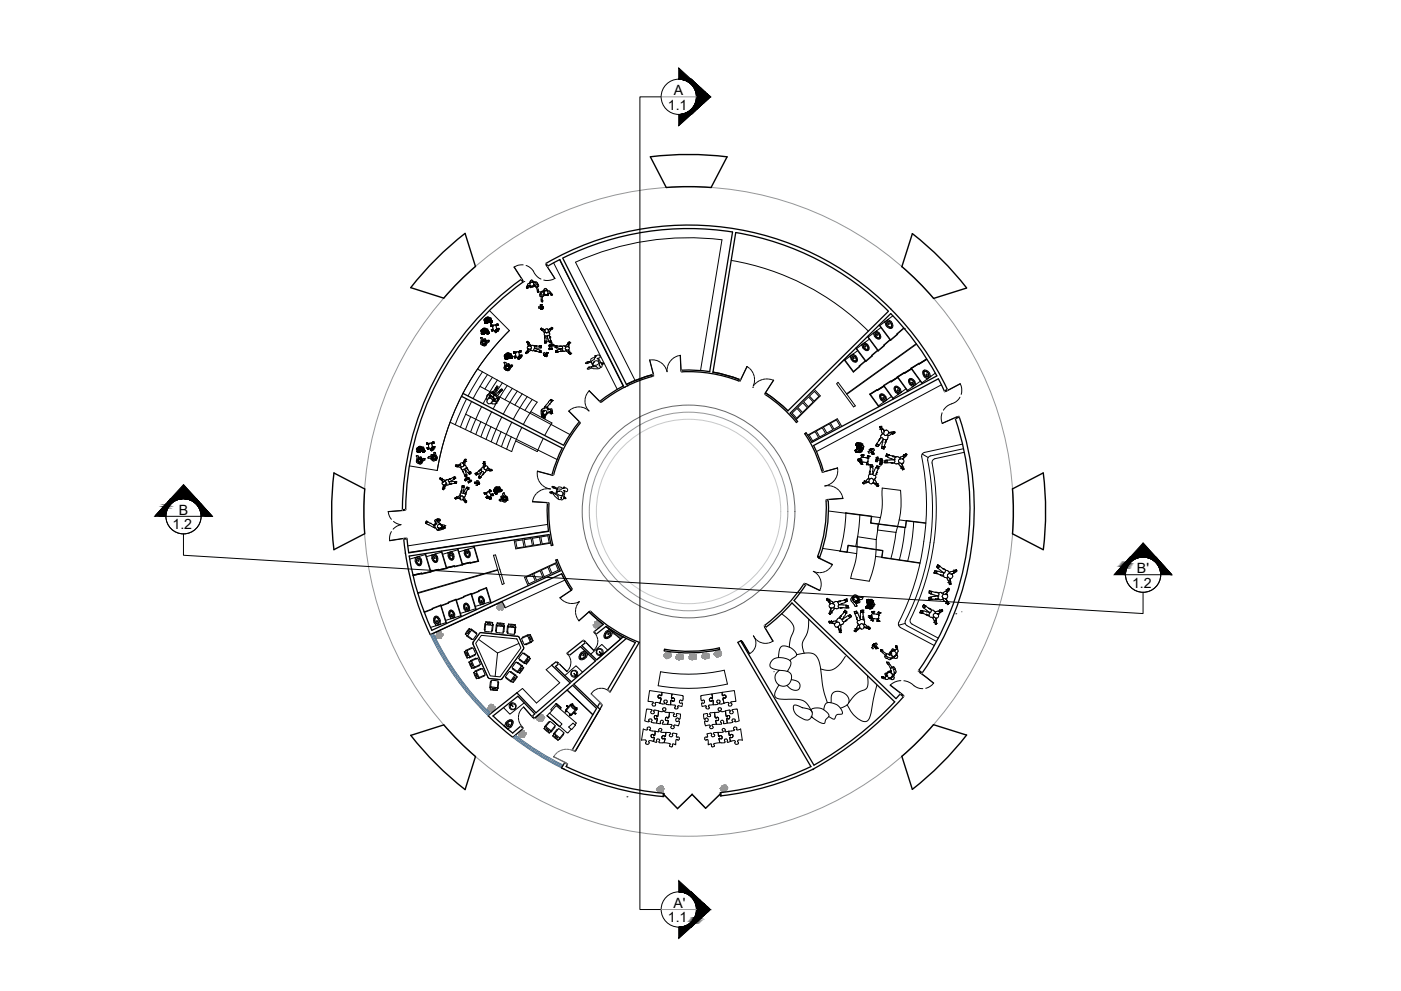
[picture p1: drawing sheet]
<svg xmlns="http://www.w3.org/2000/svg" width="594mm" height="420mm" viewBox="0 0 594 420" stroke-linecap="round" stroke-linejoin="round" font-family="sans-serif">
<defs><g id="words">
<g font-size="6">
<text x="285.7" y="40.3">A</text>
<text x="283.2" y="46.5">1.1</text>
<text x="75.8" y="218.1">B</text>
<text x="73.1" y="224.3">1.2</text>
<text x="482.1" y="242.9">B'</text>
<text x="480" y="249.1">1.2</text>
<text x="285.6" y="384.9">A'</text>
<text x="283.2" y="391">1.1</text>
</g>
</g></defs>
<!-- layer: 0 -->
<g fill="none" stroke="#939598" stroke-width=".42">
<circle cx="292" cy="216.9" r="137.7"/>
<circle cx="292" cy="216.9" r="42.1"/>
</g>
<g fill="none" stroke="#000" stroke-width=".42">
<path d="M280.3 41.1h-9v344.5h9M301.2 41.1l-13.4 12.2M312.1 97.9h.1M218.1 113.2l3.9 6.2M218.1 113.2l3.5 5.7M221.9 112.3l-2.2 .1-1.6 .8M222.1 119.4h.1M223.1 112.6l1.8 1 2.3 3 2.2 1.7M224.8 120a.83 .83 0 0 0-1 1.1h.8M224.9 119.6l-.5 .5M224.9 119.4l.1 .2M224.9 119.5h.1"/>
<path d="M225 119.5l-.1 .1M225 119.6l.1 .2M225.1 119.7l-.4 .5 .1 1M225.1 119.8l-.2 .1M225.6 119.5l-.6 .1M225.7 119.6l.3 .1zM225.7 119.7l-.6 .1M225.7 119.7h.1M225.7 119.7l.3 .1M226 119.4l1 .3M226 119.7l.2 .1M226 119.4a.64 .64 0 0 0-.6-.7 .64 .64 0 0 0-.6 .6l.1 .2"/>
<path d="M226 119.4l-.3 .3M226.2 119.8l.1 .5M226.2 119.8h.1M226.3 119.7l.8 .2M227 119.7l.2 .1M227 119.7l.1 .2M227.1 119.6l.6 .1 .3 .7M227.1 119.9l.7 1.6M227.3 119.6l-.4 .1M231.3 111.8l3.9 6.3M231.7 112.4l3.5 5.7M234.8 111.5l26.9 53.6"/>
<path d="M235.2 118.1l-1.8 .7-2.8-.1M237.3 110.1l26.9 53.6M244 111.2l25.2 50M244.1 111.1a116.1 116.1 0 0 1 62-9.4l-9 55.2M310.1 110.4a108 108 0 0 1 58.1 30M204.1 140l-.3 .5 .4 .3M204.1 140h.1M204.1 139.9h.2M204.1 139.9l-.2 .5 .4 .3M204.3 139.9h.1M204.4 139.9l.1 .1M204.4 139.9h.1"/>
<path d="M204.4 139.7l-.1 .2M204.5 140h.1M204.5 139.9l.1 .6M204.5 139.9h.1M204.5 139.5l-.1 .2M204.6 139.9h-.1M204.8 139.3l-.4 .4M204.8 139.3h.1M205 139.2l-.2 .1M205.2 139.8h.1M205.2 139.9h.1M205.2 139.1l.4 .1"/>
<path d="M205.2 139.1l-.4 .2M205.2 139.1v.1M205.2 139.8l.1 .5M205.3 139.7h.1M205.3 139.7l-.1 .1M205.3 139.6l.4 .2M205.3 139.6l-.3 .4M205.3 139.6h.1M205.3 135.4l-.1 .4 .4 .3M205.3 139.8h.1M205.3 139.8l.1 .2M205.3 139.7l.1 .2"/>
<path d="M205.4 139.8h.1M205.4 139.9h.1M205.4 139.9v.1M205.4 135.3l.2 .8M205.4 140h.1M205.4 135.3l-.1 .1M205.4 135.3h.1M205.4 139.1l.2 .1M205.5 136.7h.1M205.5 136.6h.1M205.5 135.3h.1M205.5 135.3h-.1"/>
<path d="M205.5 136.8h.1M205.5 136.6v.2M205.5 136.7v.2M205.5 136.9l.3 .2M205.5 136.5h.1M205.6 136.8h.1M205.6 136.1h.1M205.6 136.9h.1M205.6 136.8l.3 .2M205.6 139.2l.5 .2M205.6 139.2h.1M205.7 136.9h.1"/>
<path d="M205.7 136l-.1 .1M205.7 135.2l-.2 .1M205.7 136h.1M205.7 135.2h.1M205.7 135.2l.1 .1M205.8 136.3l-.3 .2M205.8 137h.1M205.8 137.1h.1M205.8 135.3h.1M205.8 136l.2 .3M205.8 135l-.1 .2M205.8 136.2h.1"/>
<path d="M205.8 135.9l-.2 .1M205.8 135.9l-.1 .1M205.9 135.3h.1M205.9 135.4v.4M205.9 135.3v.1M205.9 137.1h.1M205.9 135.9h.1M205.9 135.9h-.1M205.9 136.2h-.1M205.9 135.2h.1M205.9 135.8h.1M205.9 139.3l.2 .1"/>
<path d="M205.9 135.8v.1M205.9 134.8l-.1 .2M205.9 135.2v.1M205.9 135.8l.1 .1M206 137.1h.1M206 136.3l.4 .2M206 135.9h.1M206 135.6h.2M206 139.7h.1M206 135.6h.1M206.1 135.6h.1M206.1 135.6h-.1"/>
<path d="M206.1 135.9h.1M206.1 139.7h.1M206.1 139.7v.1M206.1 137.1h-.1M206.1 139.4l.2 .2M206.1 139.8l.1 .1M206.2 139.9v.4M206.2 139.7h.1M206.2 137h.1M206.2 135.6h-.2M206.2 134.6l-.4 .4M206.2 134.6h.1"/>
<path d="M206.2 139.7h-.1M206.2 135.6h.1M206.2 135.6l.1 .1M206.3 139.6h.1M206.3 139.6l-.1 .1M206.3 135.5h.1M206.3 135.7h.1M206.3 135.5l-.1 .1M206.3 137h-.1M206.3 137h.1M206.3 135.5h.2M206.4 136.9h.1"/>
<path d="M206.4 136.9l-.3 .2M206.4 135.7v.2M206.4 135.7h.1M206.4 136.5h.1M206.4 136.9l-.1 .1M206.4 134.5l-.2 .1M206.4 136.4h.1M206.4 136.8h.1M206.4 135.9h.1M206.4 135.9v.5M206.4 136.3h.1M206.4 136.4h.2"/>
<path d="M206.5 139.6h-.2M206.5 136.5h.1M206.5 136.6h.1M206.5 136.7h.1M206.5 136.8l-.1 .1M206.5 135.5h.1M206.5 135.6h.1M206.5 135.6l-.1 .1M206.5 136.3h.1M206.5 136.4h.1M206.5 136.4v.1M206.5 136.5v.3"/>
<path d="M206.5 136.8l-.2 .2M206.5 139.6l.5 .4-.3 .4M206.5 139.6h.1M206.5 139.6l.3 .4-.2 .4M206.5 136.5l.2 .2M206.5 136.3l-.1 .1M206.6 135.2v.1M206.6 134.5h.4M206.6 134.5l-.4 .1M206.6 134.5h.1M206.6 135.2h.1M206.6 135.4h.1"/>
<path d="M206.6 135.3h.1M206.6 135.5l.1 .1M206.6 135.5h.1M206.6 135.1v.1M206.6 135.6h-.1M206.6 135.6h.1M206.6 136.4h.1M206.6 135.3l.1 .6M206.7 135.8h.1M206.7 135l-.1 .1M206.7 135.6h.1M206.7 135.7h.1"/>
<path d="M206.7 135v.1M206.7 135.9h.1M206.7 135l.3 .2M206.7 135l-.4 .3M206.7 135h.1M206.7 135.8v.1M206.7 135.1h.1M206.7 135.2h.1M206.7 136.7h.2M206.7 136.7h.1M206.7 135.9l.1 .1M206.8 136h.1"/>
<path d="M206.8 135.2h.1M206.8 135.3h.1M206.8 135.2l.1 .7M206.8 134.5h.2M206.8 135.9h.1M206.8 135.4h.1M206.8 135.6h.1M206.8 135.5h.1M206.8 135.6l.1 .1M206.9 135.7h.1M206.9 135.8h.1M206.9 135.5l.1 .1"/>
<path d="M206.9 135.9h.1M206.9 136.5h.1M206.9 135.5h.1M206.9 135.6h.1M206.9 136.7h.1M206.9 135.8l-.1 .2M207 135.4h.1M207 135.4l-.1 .1M207 135.6h.1M207 134.5l.5 .3M207 134.5h.1M207.1 136.6h.1"/>
<path d="M207.1 136.6l-.1 .1M207.1 135.6h.1M207.1 135.3l.1 .1M207.1 135.8h.1M207.1 135.8l.2 .5M207.1 136.4h.1M207.1 135.6v.2M207.1 136.3h.2M207.2 136.2h.1M207.2 135.4h.1M207.2 135.5v.1M207.2 136.4h.1"/>
<path d="M207.2 136.4l-.1 .2M207.2 135.4v.1M207.2 135.5h.1M207.2 136.3h.1M207.2 136.3v.1M207.3 136.3h.1M207.3 135.4h.1M207.3 135.5h.1M207.3 135.3l-.2 .3M207.3 134.7l.2 .1M207.4 135.3h.1M207.4 135.3l.1 .1"/>
<path d="M207.4 136.3h.1M207.4 135.5h-.2M207.4 136.3l-.2 .1M207.4 136.3v.1M207.4 135h.1M207.4 135.4v.1M207.5 135.4h-.5M207.5 135l.1 .6M207.5 135.4h.1M207.5 135h.1M207.5 136.4h.1M207.5 136.4v.1"/>
<path d="M207.5 135.7h.1M207.5 136.5h.1M207.5 136.5l.6 .2M207.5 134.8l.1 .2M207.5 131.7l8.5 8.4a108 108 0 0 0-19.7 26.7M207.6 135.6l-.1 .1M207.6 135.6h.1M207.6 135h.1M207.6 135h-.1M207.7 135.6l.2 .1M207.7 135.6h.1M207.8 136.7v.1"/>
<path d="M207.8 135.7h.1M207.8 135.6h.1M207.8 136.8h.1M207.8 135.7h.3M207.8 135.7l-.4 .6M207.8 135.6v.1M207.8 134.9l-.2 .1M207.9 134.9h.1M207.9 134.9l.1 .8M207.9 136.8h.1M207.9 134.9l.4 .5-.2 .3M207.9 135.7h.1"/>
<path d="M207.9 135.7l.4 .3M207.9 135.7l.1 .1M208 135.7h.1M208 136.8h.1M208 135.8h.1M208.1 135.7h.1M208.1 135.8h.1M208.1 136.8h.1M208.1 136.7h.1M208.1 135.8l.1 .1M208.1 138.3l.1 .1M208.1 135.8v.1"/>
<path d="M208.1 136.7v.1M208.2 138.3h.1M208.2 138.3v.1M208.2 137.8l.1 .2M208.2 135.9h.1M208.2 136.7h.1M208.2 135.9v.1M208.2 137.7l.8 .3M208.2 137.7h.1M208.2 136.7h-.1M208.2 136h.1M208.2 136l.1 .1"/>
<path d="M208.3 138.4h.1M208.3 136.7h.1M208.3 136v.1M208.3 136.1h.1M208.3 136.6h.1M208.3 136.6l-.2 .1M208.3 138l-.1 .3M208.3 138h.1M208.3 136.5h.1M208.3 136.5v.1M208.3 136.1l.1 .1M208.3 136.6l-.1 .1"/>
<path d="M208.3 136.1v.1M208.4 139.8v.1M208.4 139.9h.1M208.4 139.9l.1 .1M208.4 136.3v.1M208.4 136.4h.1M208.4 136.4v.1M208.4 136.5h.1M208.4 136.2v.1M208.4 136.4l-.1 .2M208.4 136.5l-.4 .3M208.4 139.7v.1"/>
<path d="M208.4 139.7h.1M208.5 140h.1M208.5 139.7h.1M208.6 139.7h-.1M208.9 138.3v.4M208.9 138.5l.2 1M208.9 138.3l-.7 .1M208.9 138.3h.1M209.1 139.5a.62 .62 0 0 0 .2 .7 .62 .62 0 0 0 .7 0M209.1 139.5l-.5 .2M209.1 137.9h.1M209.1 139.9l-.3 .3"/>
<path d="M209.1 137.9l-.2 .4M210 137.8l-.9 .1M210 137.8l.6 1.5M210 137.8h.1M210.1 139.6l.2 .3M210.3 139.9l.1 .1M210.3 138.1h.1M210.3 140h.1M210.4 140l.1 .1M210.6 139.3h.1M210.6 139.3v.3M210.6 139.6l-.2 .4"/>
<path d="M210.6 139.6h.1M210.6 139.6l.4 .2M210.7 137.3l-.7 .5M210.8 137.3h.1M210.8 137.3h-.1M210.8 137.6h.1M210.8 137.7h.1M210.8 137.7l.2 .1M210.8 137.5v.1M210.8 137.5h.1M210.8 137.5v.2M210.9 138l-.6 .1"/>
<path d="M210.9 137.3l-.1 .2M210.9 137.3h.1M210.9 138h.1M210.9 137.7h.1M211 137.8v.1M211 139.8l.1 .1M211 137.9h.1M211 137.9l-.1 .1M211 137.8h.1M211.1 139.9h.1M211.2 139.5h.1M211.2 139.9h.1"/>
<path d="M211.2 139.5l.1 .2M211.3 139.4h.1M211.3 139.7h.1M211.3 139.7v.1M211.3 139.4l-.1 .1M211.4 139.2h.1M211.4 139.3h.1M211.4 139.2l-.8 .1M211.4 139.3l-.1 .1M211.4 139.2v.1M223.4 122.2h.1M223.5 122h.1"/>
<path d="M223.5 122v.1M223.5 122l-.1 .1M223.6 122.1h.1M223.6 122h.1M223.6 121.7h.1M223.6 122v.1M223.6 122l-.1 .1M223.6 121.7v.1M223.7 121.8h.1M223.7 121.7h.1M223.7 121.9l-.2 .1M223.7 121.8v.1"/>
<path d="M223.7 121.7v.2M223.7 121.8l-.2 .4M223.8 120.8l-.6 1 .2 .4M224.1 121.2l-.5 .6M224.6 121.1l.2 .1M224.6 121.1v.1M224.6 121.3l.9 .4M224.6 121.3h.1M224.6 121.1l.3 .4M224.6 121.3l.2 .6 .5-.3M224.8 121.2h.1M224.8 121.2l.3 .2"/>
<path d="M225.1 121.4h.1M225.2 121.4l.2 .1M225.4 121.5h.1M225.5 121.5h.1M225.5 121.7h.1M225.6 121.5h.2M225.7 121.5h.1M225.7 121.5h-.2M225.9 121.5h.1M225.9 121.4h.1M225.9 121.4l-.1 .1M225.9 121.4l-.2 .1"/>
<path d="M226 121.3l-.1 .2M226.1 121.2h.1M226.1 121.2h-.1M226.1 121.2l-.4 .3M226.1 121.2l-.2 .2M226.2 121.2h.1M226.3 121h.1M226.3 120.4v.2M226.3 121.1l-.3 .3M226.3 121l-.1 .2M226.3 120.6h.1M226.3 120.3v.1"/>
<path d="M226.3 120.6v.4M226.6 120.8h.1M226.8 120.9l-.5 .4M226.8 120.9l.1 .1M226.8 120.8h.1M226.8 120.8l.1 .3M226.9 121.1v.1M226.9 121.1l-.1 .1M226.9 121.2l-1.3 .5M226.9 121.2l.3 .5 .6-.2M227.4 121.7l.5 1.6M227.9 123.4h.1"/>
<path d="M227.9 121.5l.1 .2M227.9 123.3v.3M227.9 123.3l-.1 .1M227.9 123.4v.2M227.9 123.6h.1M227.9 121.6l.1 .1M227.9 123.6l.1 .3M228 120.3l.3 .4M228 121.7l.2 1.2M228 121.7v.1M228 120.4l-.3 .5M228 123.9l.1 .1"/>
<path d="M228.1 120.4l.2 .3M228.1 123.8v.2M228.1 124h.1M228.2 122.8l.1 .8M228.3 120.7l.1 .6-.4 .1M228.3 123.7l-.2 .1M228.3 123.6h.1M228.3 123.5v.2M228.9 124.9v.7l.4-.1M229 124.6l-.1 .3M229.1 124.5l-.2 .4M229.1 130.9h.1"/>
<path d="M229.1 130.8h.1M229.1 130.9h.8M229.2 130.9h.1M229.2 139.4l.3 .3M229.2 139.4l.3 .2M229.2 139.4l.3 .1M229.2 139.4h.1M229.2 130.8h.1M229.2 139.3l.2 .1M229.3 130.9h.1M229.3 130.8h.2M229.3 130h-.9l.1 .6"/>
<path d="M229.3 130.5v.1M229.3 130.9h.5M229.3 139.2v.2M229.3 129.2h.1M229.3 130.6h.1M229.3 129.9h.1M229.3 130h.1M229.3 129.5h.1M229.3 139.4h.1M229.3 139.2h.1M229.3 129.2l-.2 .1 .2 .2M229.3 130.6h-.8"/>
<path d="M229.3 129.9h.3M229.3 130.6h.3M229.3 130.6v.2M229.3 129.5v.5M229.3 139.2l.4 .1M229.3 129.9v-.8v.8M229.3 129.1h.1M229.3 129.1v.8M229.3 129.1h.2M229.3 129.9h.2M229.4 130.8h.1M229.4 129.4v-.3v.3"/>
<path d="M229.4 129.4v.5M229.4 125.6h.1M229.4 125.6h.5M229.4 130.9h.1M229.4 129.1h.1M229.4 130.8v.1M229.4 129.1l.1 .8M229.5 125.8l.1 1.9M229.5 125.6v.2M229.5 129.9h.1M229.5 130.9h.1M229.5 129.1h.1"/>
<path d="M229.5 129.2h.1M229.5 125.7v.2M229.5 129.1v.1M229.5 139.5h.1M229.5 139.6v.1M229.5 129.2h.3l-.3 .3M229.5 129.5h.1M229.5 130.8v.1M229.5 139.1l.1 .2M229.5 139.1h.1M229.5 139.7l.2 .2M229.5 129.5l.1 .5"/>
<path d="M229.5 130.8l.3 .1M229.6 130.8h.1M229.6 129.9v.1M229.6 129.9h.1M229.6 139.1l.2 .2M229.6 130.8h-.2M229.6 127.7h.3M229.6 127.7h.1M229.6 130h.1M229.6 130h-.3M229.6 130l.8-.1 .1 .5-.9 .2M229.6 127.6v.1"/>
<path d="M229.6 140v.1M229.6 123.6h.3M229.6 130.8h-.5M229.6 130.6h.1M229.6 130.5l-1.1 .1M229.6 130.5v.1M229.6 130.6v.2M229.7 139.9h.1M229.7 139.9l-.1 .1M229.7 139.9l-.1 .2M229.8 123.6a.76 .76 0 0 0-.7 .6 .76 .76 0 0 0 .4 .8M229.8 130.9h.1"/>
<path d="M229.8 139.3l.2 .2M229.8 139.9l-.2 .2M229.8 139.8h.1M229.9 139.8l.3 .3M229.9 130.9h.1M229.9 125.6h.3M229.9 139.8l-.1 .1M229.9 123.7h-.2M229.9 123.7v.2M230 139.5l.5 .2M230 127.6h.1M230 127.6l-.1 .4v-.3"/>
<path d="M230 127.3v.3M230 127.3v.1M230 125.6v1.7M230 139.5h.1M230 127.5v.1M230 127.4v.1M230 127.5h.1M230.1 140l.1 .3M230.2 125.6h.1M230.3 124.9l.2 .2M230.3 125.1h.1M230.3 125.1l-.1 .5"/>
<path d="M230.3 124.9v.2M230.4 124.8l.6 .2M230.4 124.7v.1M230.4 124.7h.1M230.4 124.7l-.1 .2M230.5 139.7l.3 .3M230.5 139.7h.1M230.5 139.7l-.4 .3M230.5 130.4l-.9 .1M230.6 124.5l-.2 .2M230.7 124v.1M230.7 124.2v.1"/>
<path d="M230.7 124.1v.1M230.7 124.1v.2M230.7 123.5v.5M230.7 124.3l.4 .5M230.8 123.4l-1 .5-.4 1.7M230.8 123.1l-.9 .6M230.8 123.4l-.1 .2M230.8 139.8l.1 .2M230.8 140h.1M230.8 123.4h.1M230.9 124.8l.5 .3M231 140v.1"/>
<path d="M231.1 139.8l-.3 .2M231.1 124.8h.1M231.1 124.9l.3 .2M231.1 139.8l-.1 .2M231.1 124.8l.1 .1M231.1 123.2l-.3 .2 .3-.1M231.1 123.1h.1M231.1 123.1l.1 .2M231.1 139.8h.1M231.1 124.9l.3 .1M231.2 123.3l-.3 .2M231.2 124.9h.1"/>
<path d="M231.2 124.9l.3 .1M231.4 125.1h.1M231.4 125h.1M231.4 125l.1 .1M231.5 125h.1M231.6 125l-.2 .1M231.8 123h.1M231.8 123v.2M231.8 123.2l.3 .2M231.8 123.2l.2 .1M231.8 122.8v.2M231.8 123.2l-.6 .1"/>
<path d="M231.8 123l-.7 .1M231.8 123l-.1-.5-.5-.2-.5 .3v.5h.4M231.8 125h.1M231.8 125h-.3M231.9 123l.5 .4M232.1 123.4l1.2 .3a.5 .5 0 0 1-.1 .6 .5 .5 0 0 1-.6 .1M232.1 123.4l.3 1.1M232.1 124.8l-.3 .2M232.2 124.8h.1M232.4 124.5h.1M232.4 139.7a.74 .74 0 0 0-.8-.3 .74 .74 0 0 0-.6 .7M232.4 139.7l.3 .1"/>
<path d="M232.4 139.7h.1M232.4 139.7l.1 .3M232.4 124.4h.2M232.4 124.4l-.2 .4M232.5 140a.8 .8 0 0 1-.1 .9 .8 .8 0 0 1-1 .1M232.5 140v.1M232.5 124.4l-.2 .4M232.6 124.5a1.82 1.82 0 0 1-2.2 .6M232.6 124.5h.1M232.6 124.4v.2M232.6 124.6v.6l-.6-.1M232.7 139.8h.1"/>
<path d="M232.7 139.7v.1M233.1 139.5l-.4 .3M233.1 139.5l.4 .5M233.1 139.5h.1M233.1 124.3l.6 .5M233.3 123.9l.8 .8-.2 .4M233.5 139.2h.1M233.5 139.2l-.5 .3M233.6 124.9h.1M233.6 124.9v.1M233.6 124.8h.1M233.6 124.9l.2 .2"/>
<path d="M233.6 124.8v.1M233.7 124.7v.1M233.7 124.7h.1M233.7 124.7l-.1 .1M233.7 139.5l.3 .3M233.7 124.8h-.1M233.7 139.5l-.2 .3M233.7 139.5h.1M233.7 139l-.2 .2M233.8 125.1h.1M233.8 138.8l-.1 .2M233.9 138.8l-.1 .2"/>
<path d="M233.9 139.6h.1M233.9 139.6l.1 .2M233.9 138.8h-.1M233.9 125h.1M233.9 125v.1M233.9 125l-.1 .1M234 139.8h.1M234 125l-.2 .1M234 139.1h.1M234 139h.1M234 139.3l-.1 .3M234.1 138.9l-.3 .1"/>
<path d="M234.2 138.9l-.2 .1M234.2 138.9h.1M234.2 138.9v.1M234.2 138.9l-.1 .1M234.2 139h-.1M234.2 139.1h-.1M234.3 138.9v.1M234.3 139l-.1 .1M234.3 139.1h-.2M234.3 139.1h-.3M234.3 139.1h.1M234.4 139.1l-.4 .2"/>
<path d="M372.7 137.8l4.9 6.6 3-2.6-.2-.3 2.8-2.5M372.9 137.7l4.9 6.5M373.5 138.9l-5.3 4M375.7 138.1l.7 .7M376.4 138.7l.6 .4M376.5 137.2l.3-.3 .3 .4-.3 .3zM376.8 135.5l-1.7 1.2M377 139.1l.8 .2M377.7 136.6a1.11 1.11 0 0 0-1.8 .4 1.11 1.11 0 0 0 .9 1.6l.4 .2a.82 .82 0 0 0 1.1-.3 .82 .82 0 0 0-.2-1.1M377.7 136.6l.4 .8M378 138.5v-.7a1.06 1.06 0 0 0-.7-1.1 1.06 1.06 0 0 0-1.2 .4l.3 .8 .9 .7M378 138.5l-.7 .1"/>
<path d="M378.5 138.7l-.8 .5M378.6 138l-.6-1.6-1.3-1-1.6 1.2 .7 1.4M378.6 138l-.1 .7M378.6 133.9l-5.5 4.1M383.4 139.2l-5.8 4.9M383.5 139.4h.1M202.5 156.5l25.3 14M204.1 141.5l.1 .1M204.1 141.5h.1M204.1 141.4v.1M204.1 141.4h.1M204.1 141.3h.1"/>
<path d="M204.1 141.4l.1 .1M204.2 141.6h.1M204.2 141.2h.1M204.2 141.2l-.1 .2M204.2 141.1h.1M204.2 141.5h.1M204.2 140.8h.1M204.2 141.1v.1M204.2 141.5l.1 .1M204.2 141.6l.1 .1M204.2 140.7h.1M204.2 140.7v.1"/>
<path d="M204.3 141.6h.1M204.3 140.7l-.1 .1M204.3 145.3l.3 .4M204.3 145.3h.1M204.3 141.6l.2 .2M204.3 144.8v.5M204.3 144.8h.1M204.3 144.8l.1 .1M204.3 140.7h.1M204.3 144.9h.1M204.4 141l-.2 .1M204.4 141h.1"/>
<path d="M204.4 141.7h.1M204.4 140.6h.1M204.4 144.9h.1M204.4 141.6h.1M204.4 140.7l.6 .4M204.4 144.7h.1M204.4 144.9l.1 .2M204.5 141.7h.1M204.5 141.6h.1M204.5 140.6l-.2 .1M204.5 141.6v.1M204.5 141.8h.1"/>
<path d="M204.5 144.7l.1 .1M204.5 144.7l-.2 .1M204.5 144.7h.1M204.5 140.5h.1M204.5 140.9h.1M204.5 145.1h.1M204.5 140.9l-.1 .1M204.5 140.5l-.2 .2M204.6 141.8h.1M204.6 146.3h.1M204.6 145.8l.2 .1M204.6 145.7h.1"/>
<path d="M204.6 140.5h.1M204.6 144.8h.1M204.6 144.8v.1M204.6 157.6l-6.1 10.3M204.6 140.3h.1M204.6 140.5l.1 .1M204.6 140.3l.4 .1M204.6 146.4h.1M204.7 141.8h.1M204.7 140.3h.1M204.7 140.6h.1M204.7 146.1l.3 .1"/>
<path d="M204.7 146.1h.1M204.7 144.6h.1M204.7 144.6l-.2 .1M204.7 140.2h.1M204.7 140.2l-.1 .1M204.8 144.2a.7 .7 0 0 0-.2-.9 .7 .7 0 0 0-.9 0l.4 .3-.2 1.2a.95 .95 0 0 0 .7 1.5M204.8 146.4h.1M204.8 140.3h.1M204.8 140.2l-.1 .1M204.8 144.5h.1M204.8 144.5l-.1 .1M204.8 141.7h.1"/>
<path d="M204.8 145.9h.1M204.8 145.9l.1 .1M204.9 141.7h.1M204.9 140.2h.1M204.9 140.3h.1M204.9 146l-.2 .1M204.9 141.7h-.5M204.9 140.2l-.3 .1M204.9 141.7l-.1 .1M204.9 146l.2 .1M205 141.6h.1M205 144.4h.1"/>
<path d="M205 144.4l-.2 .1M205 144.4l.3 .1M205 140.4h.1M205 146.2h.1M205 141.1l.2 .1M205 140.4l.1 .1M205 141.6h-.1M205 140.2h.1M205 140.2h-.1M205 141.1h.1M205 141h.1M205 144.4l.1 .1"/>
<path d="M205 141v.1M205 141.1h.2M205.1 141.5l-.1 .1M205.1 140.5h.1M205.1 140.6l-.1 .4M205.1 144.5h.1M205.1 141.5h.1M205.1 141.5l-.2 .2M205.1 141.2h.1M205.1 141.3v.1M205.1 141.3h.1M205.1 141.4h.1"/>
<path d="M205.1 140.2h.1M205.1 140.3h.1M205.1 140.3h-.1M205.1 141.1h.1M205.1 146.1l-.1 .1M205.1 141h.1M205.1 146.1h.1M205.1 140.9v.1M205.1 141.2v.3M205.1 141.1l.1 .1M205.2 141.2l.3 .2M205.2 141.1h.1"/>
<path d="M205.2 144.5h.1M205.2 140.2l.1 .1M205.2 141h-.2M205.2 145.8h.1M205.2 145.8l.3 .2M205.2 144.6h.1M205.3 140.1h.1M205.3 140.2h.1M205.3 140.4h.1M205.3 140.2l-.1 .1M205.3 141.1h.1M205.3 144.6h.1"/>
<path d="M205.3 140h.1M205.3 144.4l-.1 .1M205.3 140.2l-.2 .1M205.3 140.5h.1M205.3 140.3h.1M205.3 144.5h.1M205.3 140.3v.1M205.3 140.3v.3M205.3 144.6v.1M205.3 144.5l.4 .1M205.3 144.7h.1M205.3 140.6h.1"/>
<path d="M205.3 140.5l.1 .1M205.4 140.6h.1M205.4 140.5h.1M205.4 140.1h.1M205.4 140.2h.1M205.4 140.1l.1 .1M205.4 145.7l.1 .1M205.5 140.6h.1M205.5 140.4h.1M205.5 140.3h.1M205.5 140.2h.1M205.5 145.7l.1 .2"/>
<path d="M205.5 146h.1M205.5 145.8h.1M205.5 140.1v.3M205.5 140.4v.1M205.5 140.5h.1M205.6 140.5h.1M205.5 141.2h.1M205.5 146l-.4 .1M205.5 144.5h.1M205.5 140.5v.1M205.6 140.1l-.1 .1M205.6 140.1h.1"/>
<path d="M205.6 141.4h.1M205.6 141.3h.1M205.6 140.2h.1M205.6 144.5h.1M205.6 145.9h.1M205.6 144.5v.2M205.6 140.2l.2 .1M205.7 140.3h.1M205.7 144.7h.1M205.7 145h.1M205.7 144.6h.1M205.7 140l-.1 .1"/>
<path d="M205.7 141h.1M205.7 140.5h.1M205.7 144.7l.1 .1M205.7 145.1h.1M205.7 145l.1 .1M205.7 140h.2M205.7 144.6l.2 .2M205.8 140.3h.1M205.8 140.3l-.1 .2M205.8 140.5l.1 .4M205.8 144v-.1a.84 .84 0 0 0-1.3 .7v.1M205.8 144l-.6 .4"/>
<path d="M205.8 145.1h.1M205.8 141h.1M205.8 140.8v.1M205.8 144.8h.1M205.8 140h.1M205.8 140.8h.1M205.8 144.1l-.2 .4M205.8 144.7h.1M205.8 144.7v.1M205.8 140l.1 .1M205.8 140.9h.1M205.8 144.1h.2"/>
<path d="M205.9 140.1h.1M205.9 140.1v.1M205.9 140.2h.1M205.9 140.9l.2 .2M205.9 141h.1M205.9 144.1h.1M205.9 145.2h.1M205.9 144.8h.1M205.9 141.1h.1M205.9 145.1h.1M205.9 140.2l-.1 .1M205.9 141h-.1"/>
<path d="M205.9 141l-.3 .4M205.9 140.9h.1M205.9 140h.2M205.9 140h.1M205.9 145.6l-.3 .3M205.9 145.3h.1M205.9 144.8v.5M205.9 141v.1M205.9 145.4h.1M205.9 145.5v.1M205.9 141h-.2M205.9 145.4v.1"/>
<path d="M206 144.1l.1 .3M206 140.1l-.1 .1M206 140h.1M206 141l-.1 .1M206.1 140.1h.1M206.1 141.1l.2 .3M206.1 141.1h.1M206.1 140.1l-.2 .1M206.1 140.4h.1M206.1 144.4l.1 .1M206.1 144.6l.1 .1M206.2 140.3h.1"/>
<path d="M206.2 144.5v.2M206.2 144.7l-.2 .7M206.2 144.7h.1M206.2 144.9h.1M206.2 140.3h.2M206.2 140.3l-.1 .1M206.2 145l-.1 .1M206.3 141.4h.1M206.3 140.3h.1M206.4 140.3h.1M206.4 140.3l.3 .1M206.4 141.4h.1"/>
<path d="M206.4 140.4l-.4 .6M206.4 141.4l.1 .1M206.4 140.3l.3 .2M206.5 140.3v.1M206.5 140.4h.1M206.5 141.5h.1M206.5 141.4h.1M206.5 141.5h.2M206.5 141.4v.1M206.6 140.4h.1M206.6 141.5h.1M206.6 140.4l.1 .1"/>
<path d="M206.7 140.4h.1M206.7 141.4l-.1 .1M206.7 141.4h.1M206.7 140.4l.1 .2M206.7 141.4v.1M206.7 140.5h.1M206.7 158.8l-6.1 10.2M206.7 140.5l.1 .1M206.8 141.4h.1M206.8 140.5v.1M206.8 140.6l.1 .1M206.8 141.4h-.1"/>
<path d="M206.9 141.4h-.1M206.9 141.3h.1M206.9 140.6h.1M206.9 140.7h.1M206.9 141.3l-.1 .1M206.9 140.7v.1M206.9 141.2h.1M206.9 140.7l.1 .1M206.9 141.2v.1M206.9 140.8h.1M206.9 141.3l-.2 .1M207 141.2h.1"/>
<path d="M207 141.2l-.1 .1M207 141.1h.1M207 140.8v.2M207 141.1l-.1 .2M207 141v.1M207 141.1v.1M207 141h.1M207 141.1l-.1 .1M207 144.3l-.8 .6M207.1 144.9l-.4 .4a1.53 1.53 0 0 1-1.6 1.3l-.3-.2M207.1 144.3l.2 .3-.2 .3M207.1 144.3h.1"/>
<path d="M207.1 144.9h.1M207.1 144.9l-.2 .1M208.5 140.3h.1M208.5 140.3l.1 .1M208.6 140.1l-.1 .2M208.6 140.1h.1M208.6 140.4h.1M208.8 159.9l-3.2 5M208.8 140.2l-.2 .2M208.8 140.2h.1M209.7 140l.2 .1M209.9 140.1h.1"/>
<path d="M209.9 140.1l.1 .1M210 140.2v.2M210 140.7l.2 .4M210 140.6v.1M210 140.2h.1M210 140.5h.1M210 140.6h.1M210 140.5h.3M210 140.4h.1M210.1 140.6h.1M210.1 140.5h.1M210.1 140.5l-.1 .1"/>
<path d="M210.2 140.3h.1M210.2 140.4h.1M210.2 140.3v.1M210.2 140.5h.1M210.2 141.1h.1M210.2 140.5l.1 .1M210.3 140.5h.1M210.3 140.6h.1M210.3 140.3h.1M210.3 140.3h-.1M210.3 140.3v.1M210.3 140.2v.4"/>
<path d="M210.4 140.5h.1M210.4 140.2l-.1 .1M210.4 140.3h.1M210.4 140h.1M210.5 140.3h.1M210.5 140.5h.1M210.5 140.1v.1M210.5 140.2h.1M210.6 140.5h.1M210.6 140.5l-.1 .5M210.6 140.4h.1M210.6 140.2h.1"/>
<path d="M210.6 140.4l-.1 .1M210.7 140.4h.1M210.7 140.3l-.3 .2M210.7 140.4h-.1M210.7 140.2l-.2 .1M210.7 140.3h.1M210.7 140.3l-.1 .1M210.7 140.3v.1M210.8 140.2h.1M210.8 140.2v.1M210.8 140.3h-.1M214 150.5l.2 .8"/>
<path d="M214 150.5l-.2 .5 .4 .3M214 150.5h.1M214.1 151.9h.1M214.1 151.8v.3M214.1 151.8h.1M214.1 150.5h-.1M214.1 151.8l.1 .3M214.1 152h.1M214.1 151.7h.1M214.1 151.7v.1M214.1 152.1h.1M214.2 152.1h.1"/>
<path d="M214.2 152.1v.1M214.2 152h.1M214.2 151.3h.1M214.2 152v.1M214.2 152.2h.1M214.2 151.2v.1M214.2 151.2h.1M214.3 152.2l.1 .1M214.3 152.1h.1M214.3 155.8l.2 .5M214.3 155.8h.1M214.3 155.3h.1"/>
<path d="M214.3 155.3v.1M214.3 151.5l-.1 .2M214.3 151.5h.1M214.3 150.4l-.2 .1M214.3 151.2h.1M214.3 155.2h.1M214.3 155.2v.1M214.3 155.4v.4M214.3 155.4l.2 .2M214.3 150.4l.1 .1M214.4 152.2h.1M214.4 152.1h.1"/>
<path d="M214.4 150.4v.1M214.4 155.2h-.1M214.4 151.2l.2 .2M214.4 150.2l-.1 .2M214.4 155.2v.1M214.4 151.4h.1M214.4 152.2l.1 .1M214.4 151.1l-.2 .1M214.4 150.5h.1M214.4 151.1l-.1 .1M214.4 151.4v.1M214.4 150.5l.1 .5"/>
<path d="M214.4 155.3h.1M214.5 152.3h.1M214.5 155.3h.1M214.5 150.5h.1M214.5 155.6h.1M214.5 151.4h-.1M214.5 150.4v.1M214.5 150.4h.1M214.5 156.3h.1M214.5 150l-.1 .2M214.5 151h.1M214.5 155.3l.1 .1"/>
<path d="M214.6 152.3h.1M214.6 150.8h.1M214.6 151.4l.5 .3M214.6 151.1h.1M214.6 156.9h.1M214.6 156.3l.2 .2M214.6 155.3h.1M214.6 151l-.2 .1M214.6 150.8l.4 .1M214.6 155.1h.1M214.6 155.1l-.2 .1M214.7 150.7h.1"/>
<path d="M214.7 150.8h.1M214.7 150.7l-.1 .1M214.7 154.7a.72 .72 0 0 0-.1-.9 .72 .72 0 0 0-.9-.1l.4 .6-.1 .8a1.06 1.06 0 0 0 .6 1.8M214.7 156.9h.1M214.7 152.3h-.1M214.8 156.5h.1M214.8 155h.1M214.8 149.8h.1M214.8 149.8l-.3 .2M214.8 155l-.2 .1M214.8 152.2h.1M214.8 150.7h.1"/>
<path d="M214.8 150.7l.1 .1M214.8 156.5l-.2 .2h.4M214.8 150.8h.1M214.8 150.7l-.2 .1M214.9 150.9h.1M214.9 152.1l-.1 .1M214.9 152.1h.1M214.9 152.2h.1M214.9 154.9h.1M214.9 154.9l-.1 .1M214.9 154.9l.2 .1M215 152.1h.1"/>
<path d="M215 152.1l-.3 .2M215 150.7h.1M215 150.7h-.2M215 150.9h.1M215 150.9v.1M215 150.9v.2M215 149.7l-.2 .1M215 151.6h.1M215 156.7h.1M215 155h.1M215 155h.5M215 152h.1"/>
<path d="M215 151h.1M215 151.1v.5M215 152v.1M215.1 151.7h.1M215.1 151.7v.1M215.1 151.9h.1M215.1 152l-.1 .1M215.1 150.7h.1M215.1 150.8h.1M215.1 150.8l-.1 .1M215.1 151.6h.1M215.1 156.6l-.1 .1"/>
<path d="M215.1 151.6v.1M215.1 156.6h.1M215.1 152h.1M215.1 151.7v.3M215.1 151.8h.1M215.1 151.5h.1M215.1 155h.1M215.1 151.5l-.1 .1M215.1 151.8l-.1 .2M215.1 151.7l.2 .1M215.2 150.4v.1M215.2 150.8h.1"/>
<path d="M215.2 149.7h.4M215.2 149.7l-.4 .1M215.2 151.6h.1M215.2 149.7h.1M215.2 156.3h.1M215.2 156.3l.2 .2M215.2 155h.1M215.2 151.6h-.1M215.2 155.1h.1M215.2 150.4h.1M215.2 150.6h.1M215.2 150.5h.1"/>
<path d="M215.2 150.7h.1M215.2 150.5v.1M215.2 150.3v.1M215.2 150.7l-.1 .1M215.2 154.9l-.1 .1M215.2 150.3l.1 .8M215.2 151h.1M215.2 151.6h-.2M215.3 151h.1M215.3 150.2h.1M215.3 150.7v.1M215.3 150.9h.1"/>
<path d="M215.3 150.2v.1M215.3 151.1h.1M215.3 150.1l.3 .3M215.3 150.1l-.4 .4M215.3 155.1h.1M215.3 150.1v.1M215.3 150.2l-.1 .1M215.3 151v.1M215.3 155.1v.1M215.3 150.3h.1M215.3 155.2h.1M215.3 151l.1 .2"/>
<path d="M215.3 150.4h.1M215.3 151.8h.1M215.3 151.8h.2M215.3 150.3v.1M215.4 150.4h.1M215.4 150.5h.1M215.4 150.4l.1 .7M215.4 149.7h.2M215.4 151.1h.1M215.4 150.7h.1M215.4 150.6h.1M215.4 156.5h.1"/>
<path d="M215.4 155h-.2M215.4 156.3h.1M215.5 150.9h.1M215.5 151h.1M215.5 150.7h.1M215.5 151.7h.1M215.5 156.2v.1M215.5 156.3v.1M215.5 151.1l-.1 .1M215.5 151.8h.1M215.5 155l.1 .1M215.5 150.6h.1"/>
<path d="M215.5 150.6v.1M215.5 156.4h.1M215.5 156.5h.1M215.5 155h.1M215.5 155.1h.1M215.5 155.1l.1 .1M215.6 150.7h.1M215.6 155.1h.1M215.6 149.7l.5 .3M215.6 149.7h.1M215.6 155.2l.2 .1M215.6 155.2h.1"/>
<path d="M215.6 155.5h.1M215.6 155.1l.2 .1M215.7 151.8h.1M215.7 151.8h-.2M215.7 155.6h.1M215.7 155.6v.1M215.7 150.7v.1M215.7 155.5v.1M215.7 150.5l.1 .1M215.7 150.7v.2M215.7 151h.1M215.7 151l.1 .4"/>
<path d="M215.7 151.5h.1M215.7 150.7h.1M215.7 151.5h.2M215.7 151.5v.1M215.7 155.7h.1M215.8 151.5h.1M215.8 151.4h.1M215.8 154.5a.75 .75 0 0 0-.9-.2 .75 .75 0 0 0-.4 .7l-.1 .2M215.8 154.5l-.6 .4M215.8 154.6l.3 .3M215.8 154.6l-.2 .6M215.8 155.2h.1"/>
<path d="M215.8 155.2v.1M215.8 150.6h.1M215.8 150.7h.1M215.8 155.7h.1M215.8 155.6h.1M215.8 155.3v.1M215.8 155.3h.1M215.8 151.6h.1M215.8 150.6v.1M215.8 154.6h.1M215.8 156.1l-.4 .5-.6-.1M215.8 155.8l.1 .2"/>
<path d="M215.8 155.4v.4M215.8 155.4h.1M215.8 155.5v.1M215.8 150.7h-.1M215.8 151.5l-.1 .3M215.9 151.4v.1M215.9 151.4h.1M215.9 150.5h.1M215.9 155.9h.1M215.9 150.7h-.1M215.9 156l-.1 .1M215.9 149.8l.3 .3"/>
<path d="M216 150.5l-.5 .1M216 150.5h.1M216 150.5l.1 .1M216 151.5h.1M216 151.5l.1 .2M216 151.5l-.2 .1M216 151.6l.4 .4M216 150.2h.1M216.1 150.2h.1M216.1 150.6h.1M216.1 151.6h.1M216.1 150.6l-.2 .1"/>
<path d="M216.1 150.9h.1M216.1 151.7h.1M216.1 150.3h.1M216.1 155v.2M216.1 154.9l-.1 1.1M216.1 155.2h.1M216.1 155.5h.1M216.1 150.3l.1 .1M216.2 150.4v.4M216.2 150.8l-.1 .1M216.2 150.8h.1M216.2 150.2h-.1"/>
<path d="M216.2 150.1h.2M216.2 150.8l.3 .1M216.2 150.1h.1M216.2 150.1l-.1 .1M216.4 150.9h.1M216.4 150.8h.1M216.4 152h.1M216.4 152h.3M216.4 150.8l.2 .1M216.4 150.8l-.4 .7M216.4 150.1l.2 .8M216.5 150.1h.1"/>
<path d="M216.5 152h.1M216.5 150.1l.4 .5-.3 .3M216.5 150.9h.1M216.6 150.9h.1M216.6 152h.1M216.6 150.9l.3 .4M216.6 151h.1M216.6 151l.2 .1M216.7 152h.1M216.7 151h.1M216.7 151.9h.1M216.7 151.9v.1"/>
<path d="M216.8 151.1h.1M216.8 151.1l.1 .1M216.8 151.9h.1M216.8 151.9h-.1M216.8 151.8l-.1 .1M216.8 151.8h.1M216.8 151.8v.1M216.9 151.8h.1M216.9 151.2v.1M216.9 151.3h.1M216.9 151.2v.6M216.9 151.7h.1"/>
<path d="M216.9 151.3v.1M216.9 155.6l-.2 .2a1.31 1.31 0 0 1-2 1.1M216.9 151.8h-.1M216.9 151.5v.1M216.9 151.6h.1M216.9 151.5v.2M216.9 151.4v.1M216.9 151.7l-.3 .3M217 154.8l-.8 .6M217 154.8l.2 .1M217 154.8h.1M217.1 154.9h.1"/>
<path d="M217.1 155.4l-.2 .2M217.2 154.9l-.1 .5M217.8 149.5l.1 .2M217.8 149.7h.1M217.9 149.4l-.1 .1M217.9 149.1l.1 .3M217.9 149.1h.1M217.9 149.1l.7 .2M217.9 149.7h.1M218 149.4h.1M218 149.4h-.1M218 151.2h.1"/>
<path d="M218 151.2v.1M218 149.7h-.1M218 151.1v.1M218 151.1h.1M218 151.3h.1M218.1 151.1l-.1 .1M218.1 151.1h.1M218.1 151.3l.1 .1M218.2 151.6h.1M218.2 151.6l.1 .2M218.2 151.4h.1M218.2 151.5v.1"/>
<path d="M218.2 151.5h.1M218.3 151.8h.1M218.3 151l-.1 .1M218.4 151.7l-.1 .1M218.4 151.7h.1M218.5 151.5h.1M218.6 149.6v.4M218.6 149.6l-.6 .1M218.6 149.6h.1M218.6 149.3h.1M218.6 149.9l.1 1M218.6 149.3h.2"/>
<path d="M218.7 149.3h.1M218.7 150.9l-.5 .1M218.7 150.9l.1 .2M218.8 151.3l-.4 .4M218.8 149.3h.1M218.8 151.1v.2M218.8 149.3l-.2 .3M218.8 151.3l.8 .3M218.8 151.2v.1M219.4 151.4l.2 .1M219.6 151.5h.1M219.6 151.5l.1 .1"/>
<path d="M219.7 151.6v.4M219.7 152.1l.1 .3M219.7 152v.1M219.7 151.9h.1M219.7 151.6h.1M219.7 149.1h.1M219.7 149.1l-.9 .2M219.7 151.8h.1M219.7 149.1l.3 .3M219.7 151.8v.1M219.8 152.4h.1M219.8 151l.2 .3"/>
<path d="M219.8 151.8h.1M219.8 151.7v.1M219.8 151.9h.1M219.8 151h.1M219.8 151.8l.1 .1M219.9 151.8h.1M219.9 151.7h.1M219.9 151.9h.1M219.9 151.8v.1M219.9 151.8l.1 .1M220 151.8h.1M220 151.6h.1"/>
<path d="M220 151.6v.2M220 151.9h.1M220 151.3h.1M220 151.3l.2 .3M220 149.4l.2 1.2M220 149.4h.1M220.1 151.9h.1M220.1 151.6h.1M220.1 151.4h.1M220.1 151.8v.1M220.2 151.6h.1M220.2 151.5h.1"/>
<path d="M220.2 151.8h.1M220.2 151.9h.1M220.2 151.8v.1M220.2 150.6h.9M220.2 151.8v.6M220.2 151.7h.1M220.2 150.6h.1M220.2 150.6v.3M220.2 150.9l-.1 .5M220.2 151h.1M220.2 151.7v.1M220.3 151l.4 .1"/>
<path d="M220.3 151.6l-.4 .1M220.3 151.5h.1M220.3 151.7h.1M220.3 151.8h.1M220.3 151.8h-.1M220.3 151.5l-.1 .1M220.4 151.7h.1M220.4 151.5l.1 .1M220.4 151.5h.1M220.4 151.6h.1M220.4 151.7h-.2M220.4 151.6v.1"/>
<path d="M220.5 151.6h.1M220.5 151.6l-.2 .1M220.5 149h.1M220.5 148.6l-.8 .5M220.5 148.9v.1M220.5 148.9h.1M220.5 148.6h.1M220.5 149.1l.2 .1M220.5 148.6v.3M220.6 149.3l-.6 .1M220.6 148.7h.1M220.7 151.1l.1 .1"/>
<path d="M220.7 149.3h.1M220.7 149.2l-.1 .1M220.7 149.2h.1M220.7 149.2v.1M220.7 149.3h-.1M220.8 151.2h.1M220.9 150.9l.1 .1M220.9 150.8h.1M220.9 151.2h.1M221 151.1h.1M221 151.1v.1M221 150.7v.1"/>
<path d="M221 150.6h.1M221 150.7h.1M222.9 149.5h.1M222.9 149.5l.2-.1-.1 .3M223 149.7h.1M223 149.8h.1M223.1 149.7v.1M223.2 149.7h-.2M223.2 149.6l-.1 .2M223.2 149.7h-.1M223.3 149.6h.1M223.3 149.6l-.2 .2"/>
<path d="M223.3 149.6l-.1 .3M223.3 145.1l.4 .5M223.4 145.1h.1M223.4 149.1h.1M223.4 149.1l-.5 .4M223.5 144.9l.1 .1M223.5 144.9l.1 .3-.2-.1M223.5 144.9h.1M223.6 144.8h.1M223.6 144.8v.2M223.6 144.8v.1M223.6 144.9h.1"/>
<path d="M223.7 149.3h.1M223.7 148.6l.5 .5M223.7 149.4h.1M223.7 148.6h.1M223.7 144.9l-.1 .1M223.7 149.4l-.5 .5M223.7 149.4l.2 .1M223.7 148.6l-.4 .5M223.7 145.5l.3 .6M223.7 144.7l.1 .4-.1-.3M223.7 145.6h.1M223.7 149.3l.1 .2"/>
<path d="M223.7 144.7l.2 .4M223.7 144.7l.1 .3M223.8 145h.1M223.8 149.5h.1M223.9 148h.1M223.9 145v.1M223.9 148l.2 .1M223.9 148l.1 .3M223.9 145.1l.2 .4M223.9 146l.1 .1M224 146.7a.8 .8 0 0 0-.2 1.3M224 146.7h.1"/>
<path d="M224 146.1h.1M224 146.1l.2 .3M224 149.1l-.3 .2M224 148.3l-.3 .3M224 148.3h-.1M224.1 145.5l.2 .2M224.1 146.3l.1 .1M224.1 145.4v.1M224.2 146.4h.1M224.2 146.4l-.1 .3M224.3 145.7l-.3 .4M224.3 146.6l.8 .3"/>
<path d="M224.3 145.7l.2 .1M224.3 145.2h.1M224.3 146.6l-.2 .1M224.3 146.6l-.3 .1M224.3 145.2h-.2M224.3 148.1h-.2M224.4 145.2l-.3 .2M224.4 145.2l-.2 .1M224.4 148.9l-.2 .2M224.5 145.8l.1 .1M224.5 145.8l.6 .7M224.9 146.8l.2 .1"/>
<path d="M224.9 148.4l-.7 .7M224.9 148.4l.5 .1M225.1 146.5l.7-.1a.93 .93 0 0 1 .9 1.2M225.1 146.9l.1 .2a.79 .79 0 0 1-.1 .9 .79 .79 0 0 1-1 .1M225.1 146.5l.1 .2M225.1 148.2l-.2 .2M225.3 148.5h.1M225.4 148.5l.2 .1M225.4 148.5l.8 .2M226.3 148.6l.5 .2M226.5 146.6h.1M226.6 147.7l2.3 .7"/>
<path d="M226.7 147.6h.1M226.7 147.6l-.5 1.1M226.8 148.8h.1M226.8 148.7l.1 .1M226.9 148.8l.2 .1M226.9 148.8l.5 .1M226.9 148.8h.5M227.4 148.9h.1M227.4 148.9l1.4 .4M227.4 146.6h-.9M227.4 146.6l.1 .1M227.4 146.6h.1"/>
<path d="M227.5 146.7l-.6 .2M227.5 146.7h1.3M227.5 146.7h.1M228.8 149.2h.1M228.8 149.2v.1M228.8 146.7l-.3 .1M228.8 149.3l.5 .2M228.8 146.7h.1M228.8 148.7h.1M228.8 148.7l-.1 .5M228.9 148.6l.5 .1-.1 .5M228.9 148.6l-.1 .1"/>
<path d="M228.9 146.7h.1M228.9 146.7h.2M228.9 148.6h.1M228.9 148.4v.2M228.9 146.8l.2 .5M228.9 148.4l-.1 .3M229 146.7h.1M229 146.7l-.2 .1M229.1 147.4l-2.4 .2M229.1 147.4h.2M229.1 147.3h.1M229.1 147.3v.1"/>
<path d="M229.1 147.4h.1M229.1 146.7l-.2 .1M229.1 146.7h.1M229.1 147.4h-.1M229.1 146.7l.5-.1v.7M229.3 147.4h.1M229.3 149.5h.1M229.3 149.2v.3M229.4 148.7l-.1 .6M229.6 146.7v.7h-.3M230.2 140.3l.1 .1M230.2 140.3l.7 .6"/>
<path d="M230.4 149.8l.9 .8M230.7 150.5h.1M230.7 150.5l.1 .2M230.7 150.6h.1M230.7 150.6l.4 .4M230.8 150.5l.2 .2M230.8 150.7h.1M230.8 150.7l.1 .1M230.8 150.8h.1M230.8 150.7v.1M230.9 150.8h.1M230.9 150.6h.1"/>
<path d="M230.9 140.8l-.1 .8a.88 .88 0 0 0 1.2 .9M230.9 145.4h.1M230.9 150.6v.1M230.9 150.7h-.1M230.9 145.4h.7M230.9 150.8l.1 .2M230.9 140.9l.2 .2M231 150.7h.1M231 150.5l-.1 .1M231 150.5h.1M231 150.7l.1 .3M231 150.6v.1"/>
<path d="M231 145l-.1 .1M231 144.7h.1M231 142.3v1M231 144.8h.1M231 144.7v.2M231 144.8v.1M231 144.9h.1M231 144.9l-.1 .5M231 143.3v1.2M231 150.7l-.1 .1M231 143.3h.1M231 151h.1"/>
<path d="M231 150.3v.2M231 144.3v.4M231 140.1l.3 .8M231 144.7l.5 .1M231.1 151h.1M231.1 150.5h.1M231.1 150.9v.1M231.2 151h.1M231.2 150.6h.1M231.2 140.7l.1 .2M231.2 143.2v.1M231.2 151h-.1"/>
<path d="M231.2 142.6v.6M231.2 143.3h-.2M231.3 150.6l-.3 .1M231.3 150.6l.6 .6M231.3 140.9l.1 .1M231.4 150l.2 .2M231.4 150l-.6-.6-.4 .4 1.4 1.5 .4-.5-.6-.6M231.4 141h.1M231.5 150h.1M231.5 150h-.1M231.5 145.3l-.5 .1M231.5 145.3v.1"/>
<path d="M231.5 150l.6-.5-.6 .5M231.5 150l.1 .2M231.5 144.8l.2 .1M231.5 144.8v.1M231.6 150h.1M231.6 150.1h.1M231.6 150.2h.1M231.6 150.1v.1M231.7 144.9h.1M231.7 144.9v.4M231.7 145.3l-.2 .1M231.7 145.3l-.1 .1"/>
<path d="M231.7 144.8v.1M231.8 149.7h.1M231.8 149.7l-.4 .3M231.9 149.6l-.3 .4 .4-.3M231.9 149.9h.1M231.9 149.9l-.3 .3M232 149.5h.1M232 142.5l-.3 2.4M232 142.5h.1M232 149.5h-.4l.2 .2M232.1 149.5h.1M232.1 149.5h-.1"/>
<path d="M232.1 149.5l-.6 .5M232.1 142.4l.6 2.3M232.1 149.6h.1M232.1 149.6l.2 .3h-.4M232.1 149.5l-.2 .1M232.1 149.5l-.5 .6M232.1 149.5v.1M232.1 149.5l-.1 .2M232.6 147.8l.5-.4 .4 .6-.6 .3zM232.7 147.8l.4-.3 .3 .5-.5 .2zM232.7 144.7l.2 .1M232.8 140.8l.1 .4"/>
<path d="M232.9 144.7l.1 .5M232.9 144.7h.1M232.9 144.8h.1M232.9 144.7v.1M232.9 144.7h-.2M232.9 141.2l.1 .2M232.9 141.1v.1M232.9 141.2l.1 .9-1 .4M233 144.7h.1M233 142.7h.1M233 142.1l.1 .6M233 146.3l-.3 .1 .2 .6 .6-.3"/>
<path d="M233.1 147.6l-.2 .3 .3 .1M233.1 147.6l-.3 .4h.4M233.1 146.3l-.3 .1 .1 .5 .5-.1M233.1 146.6l-.2-.1 .2 .2M233.1 146.3v.4M233.1 146.7v.1M233.1 142.7h.1M233.1 142.7l.1 .3M233.1 143.2h.1M233.1 142.7l.1 .5M233.1 143.2l.1 .1M233.2 142.7v.5"/>
<path d="M233.2 145.2h.1M233.2 146.4l.3 .2M233.2 146.4h.1M233.2 143.3l.3 1.4M233.2 143.2h.1M233.2 148h.1M233.2 146.7v.1M233.3 146.4h.1M233.3 146.2l-.1 .2M233.3 146.2h.1M233.3 146.4l.1 .1M233.3 146.2l.1 .1"/>
<path d="M233.3 146.5h.1M233.3 146.3h.1M233.3 146.7h.1M233.3 146.7h.2M233.3 146.7l-.2 .1M233.3 146.7l-.1 .1M233.4 146.1l-.3 .1 .1 .4h.4M233.4 146.5h.1M233.4 146.3l.2 .4M233.4 146.2l.4-.2 .3 .4-.4 .2zM233.5 146.5h-.1M233.5 147.6l.6-.2 .1 .7-.7 .1z"/>
<path d="M233.5 140l-.9 .9M233.5 146.7h.1M233.5 140l-.2 .2M233.5 146.6h.1M233.5 146.3h.4l-.2 .3zM233.5 144.6h.1M233.5 144.6l-.5 .1M233.5 144.6v.1M233.5 147.6h.5l.1 .4-.5 .1zM233.5 146.1h-.5l.1 .2M233.5 144.7l.3 .5M233.6 147.8v.1"/>
<path d="M233.6 147.8h.1M233.6 146.3h.1M233.6 146.7v.1M233.6 144.8l.1 .1M233.7 147.9v.1M233.7 147.9h.1M233.7 146.4h.1M233.7 147.8l.1 .1M233.7 148h.1M233.7 146.3h.1M233.8 147.7h-.1M233.8 147.7h.1"/>
<path d="M233.8 147.8h.1M233.8 147.8h-.1M233.8 147.9h.1M233.8 147.9l.2 .1h-.3M233.8 145.9l.6 .1v.5M233.8 145.9l-.4 .2M233.8 145.2h.1M233.8 147.7v.1M233.8 145.9l-.3 .2M233.8 145.2h-.9M233.8 145.2h-.6M233.9 146.6h.1"/>
<path d="M233.9 146h.1M233.9 146h.6M233.9 145.9l.1 .2M234 146l-.6 .1M234 146.1l.4 .2h-.3M234 146.1h.1M234 146.1l.1 .2M234.1 146.3l-.5 .5M234.1 146.6h.1M234.3 146.6h-.4M234.4 146.5h-.4M234.5 146.1h.2v.5h-.4"/>
<path d="M234.5 146.2l.1 .2M234.5 146l.4 .1-.1 .6-.7-.1M234.5 146.1v.2M234.5 146v.1M234.5 146.3h.1M234.5 146.4h.1M234.5 146.3l.1 .3M234.6 146.5h.1M234.6 146.5l-.3 .1M234.6 146.4v.1M234.6 146.4h.1M235.4 147.1v.1"/>
<path d="M235.4 146.7v.2M235.6 148.8l.1 .6M235.7 149.4h.1M235.9 148.6h-.1M235.9 146.7l1.5 .1M235.9 146.7l-.5-.1v.8h.5M235.9 146.7h.1M235.9 147.4l.1 .1M235.9 147.4h.1M236 146.6v.1M236 147.2h.1M236 146.7h.1"/>
<path d="M236 146.7v.6M236 147.5l2.4 .3M236 147.2v.3M236 148.5h.1M236 148.6h.1M236 148.5l.1 .2M236 148.6h-.4l.1 .8M236 148.5v.1M236.1 148.7h.1M236.1 148.7l.2 .4M236.1 149.2h.2M236.1 149.2h.1"/>
<path d="M236.1 149.2l-.4 .2M236.2 149.2h.1M236.3 149.2h.1M236.3 149.1l-.2 .1M236.3 149.1l-.1 .1M236.4 149.1l-.1 .1M236.7 149.1l-.6 .1M237.4 146.8h.1M237.4 148.1l-1.4 .4M237.4 146.7l.5 .1M237.4 146.7v.1M237.4 148.1h.1"/>
<path d="M237.4 146.8l.6 .1M237.6 146.8h.4M237.7 149h.1M237.7 149l-1.2 .2M237.7 148.9v.1M237.8 149v.1M238 146.8h.1M238 146.8l.6 .1M238.3 147.9a1.01 1.01 0 0 0 .6 1.1 1.01 1.01 0 0 0 1.2-.3M238.3 147.9h.1M238.3 148.7l-.6 .2M238.3 147.9l-.9 .2"/>
<path d="M238.7 148.8h.1M238.7 148.8l-.9 .3M239.2 146.7l.3 .1M239.5 146.8h.4M239.5 146.7l-.9 .1-.3 1.1M239.5 146.7v.1M239.9 146.7l-.1 .3M239.9 148.5l.3 .4M240.1 148.3l.2 .1M240.1 148.3h1M240.2 148.9l.1 .1M240.3 149l.5 .3"/>
<path d="M240.5 146.1l-.6 .6M240.5 146.1l-.1 .1M240.7 149.2l.1 .1M240.7 146.9a.76 .76 0 0 0-.9 .4 .76 .76 0 0 0 .3 1M240.7 146.9l-.1 .1M240.7 146.9l.3 .1M240.8 146l-.3 .1M240.8 146l.3 .3M240.8 149.3h.3M240.8 146.8h.1M240.9 146.8l.1 .2M240.9 145.5h.1"/>
<path d="M240.9 145.7l-.2-.2 .3 .2-.3 .3M240.9 148.6h.1M241 147a.73 .73 0 0 1 .4 .8 .73 .73 0 0 1-.5 .6M241 148.6l.3 .3M241 147h.1M241 148.6l.1 .1M241 149.3l.3 .3M241.1 146.3l-.3 .5M241.1 148.3l-.1 .3M241.1 146.3h.1M241.2 145.3l-.3 .2M241.2 148.3h-.1"/>
<path d="M241.2 149.7l-.1 .2M241.3 148.9h.1M241.3 148.9l-.2 .4M241.3 148.9l.3 .5M241.3 149.7h.1M241.3 145l-.2 .4M241.3 149.7l-.2 .2M241.3 145.9h.1M241.3 145h.1M241.3 148.9v.1M241.3 145.3h.1M241.3 149.5l-.1 .1"/>
<path d="M241.3 149.7l.2 .2M241.3 145.8l-.2 .6M241.3 145l-.1 .3M241.3 149.6l-.2 .3M241.4 145.1l-.1 .3M241.4 145.2l.1 .1M241.4 145.1h.1M241.5 145.1l-.1 .1M241.5 149.9l.3 .3M241.5 145.1h.1M241.5 145.3v.2l.2-.1M241.5 145.1v.2"/>
<path d="M241.6 149.3h.1M241.6 149.3l.4 .5M241.7 149.9h.1M241.7 145.4h.1M241.7 149.9l.2 .2M241.7 145.4l-.4 .5M241.7 149.9l.1 .3M241.8 149.9l.1 .1M241.8 149.9l.1 .2M241.8 149.9l.2 .1M241.9 150v.1M241.9 150.1h.1"/>
<path d="M242 150h.1M242 149.8h.1M242 149.8l-.2-.2 .2 .4M249.9 153.2l-1.7 .7 .7 .3 .6-.3M250.5 153l-1.6 .8 1.8-.1M250.8 155.5l.1 .5M251.5 154v.3M251.8 153.5l-.2 .4M251.9 153.3a1.11 1.11 0 0 1 1.3-.3 1.11 1.11 0 0 1 .7 1.2l-.4 .3a1.35 1.35 0 0 1-2 .1zM252 152.4l-1.1 .8-.1 .4 .9 1.8M252 152.4a1.78 1.78 0 0 1 2.2-1.7l.3 .9-1.4 .5 .5 .1 .3 .8 .1 2.2 .6 .1-.2 .8-2.8 .2a2.46 2.46 0 0 0-2.4 .2l-.1-.3 .8-.4h-.5l.4-.2 3-.2M252.3 151.6l-1.6 .5a2.42 2.42 0 0 0 .5 2.6"/>
<path d="M252.6 151.4l-.1 .1M252.6 155.2l1 .9M252.9 150.8l-.7 .1 .4 .4M253.4 151.9l.8 .8 .7 1.4a.93 .93 0 0 1 .4 1 .93 .93 0 0 1-.7 .7M254.7 153.8l.6 .3v.4l.8-.4-.9-.2M255.3 154l.3 .1M255.6 154.2l-.3 .3M276.2 152.6l-.7 .1M276.5 152.6l1.1 .1M277.1 159.1l-1.7-6.4 1.8 6.8M277.8 152.7l1.1 .3M279.1 153.1l1 .5"/>
<path d="M280.3 153.8l.8 .7M281.3 154.6l.7 .9M282.1 155.7l.5 1M282.6 156.9l.3 .7v-.7M283 155.6l-.1 1M283.5 154.3l-.4 1M284.2 153.2l-.6 .9M285.1 152.2l-.7 .8M286.2 151.4l-.9 .6M287.5 150.9l-1 .4M288.4 150.7l-.7 .1M288.9 157.3l-.5-6.6 .5 7"/>
<path d="M316.7 155.4l-3 6.3M316.7 155.4h.1M316.8 155.4l.9 .7M316.8 155.4l-2.9 6.1M318 156.3l.7 .8M318.8 157.3l.5 .9M319.5 158.5l.3 1M319.9 159.8v1.1M357.9 152.5l4 5.3 2.7-2.4-.3-.2 2.5-2.2M358.1 152.4l3.9 5.2M360.5 149.9l-4.7 4.8M361.3 152.3l1 .8"/>
<path d="M361.4 152.2l.3 .3a.75 .75 0 0 0 1.2 .5 .75 .75 0 0 0-.1-1.3 .77 .77 0 0 0-1-.7 .77 .77 0 0 0-.4 1.2M361.7 151.7l.3-.2 .2 .3-.2 .3zM361.9 150.2l-1.4 1.1M362.7 151.2l.4 .7M362.7 151.2a.91 .91 0 0 0-1.2-.2 .91 .91 0 0 0-.2 1.3M362.9 147.6l4.2 5.7 2.8-2.3-.3-.3 2.5-2.2M363 151l.1 .2a1.21 1.21 0 0 1 .6 1.5 1.21 1.21 0 0 1-1.3 .8l-1.4-1M363 151l-1.2-.9-1.4 1 .6 1.4M363 147.5l4.3 5.7M363.1 151.9v1.1l-.8 .1M363.6 148.7l-5.3 4M366.3 147.3a.84 .84 0 0 1 .6-1.2 .84 .84 0 0 1 1 .9l.1 .8-.3 .3"/>
<path d="M366.3 147.3l1.4 .9M366.6 146.8l.3-.2 .3 .3-.3 .3zM366.8 145.3l-1.4 1M367 153.2l-5.1 4.3M367.1 145.6l-.3-.4-1.5 1 .4 .5a1.64 1.64 0 0 0 .8 1.7 1.64 1.64 0 0 0 1.9-.3M367.1 145.6l1.1 1 .3 1.5M367.8 142.7l4.5 6.1 2.8-2.3-.3-.3 2.5-2.2M367.9 142.6l4.6 6.1M368.2 147.5v-.2a1.03 1.03 0 0 0-1.1-1.3 1.03 1.03 0 0 0-.9 1.4l1.2 .9 .7-.3M368.2 147.5l-.1 .5M368.6 143.8l-5.4 4M370.6 141.8l.3 .9"/>
<path d="M370.9 142.7l1.2 .9M371.6 141.9l.2-.3 .3 .4-.3 .2zM371.8 140.4l-1.4 1M372 143.6l.7 .2M372.1 140.8l-.4-.5-1.4 1.1 .3 .4M372.1 140.7a1.69 1.69 0 0 1 1.3 1.3 1.69 1.69 0 0 1-.7 1.8M372.2 148.7l-5.1 4.3M372.7 143.4l-.7-.2a1.06 1.06 0 0 1-1-1.2 1.06 1.06 0 0 1 1.3-.9l.9 1.7-.5 .6M372.9 143.1l-.7 .1M372.9 143.1v-.8a.87 .87 0 0 0-.8-1 .87 .87 0 0 0-1 .8l1.2 1.1M377.5 144.2l-5.1 4.3M380.6 159.7l4.5 6.2"/>
<path d="M386.4 156.3l-5.7 3.6M386.4 156l4.8 6.6M386.5 156.5l-2.8 1.7-.3-.3-3 1.9 4.5 6.1M388.5 145.7l-29.5 21.3-3.6-4.9-.7 .6 7.2 9.8 .8-.4-3.6-4.9 29.5-21.3M391.4 158.9l.5 .8M391.5 158.8a1.29 1.29 0 0 1 .4-1.9 1.29 1.29 0 0 1 1.8 .7l1 2-1.6 1.1-.4-.5M391.6 158.1l.6 1.3M391.9 159.7l.8 .6M392.7 157.4h-.8l-.2 .7M392.7 158.8l.3-.2 .3 .4-.3 .2zM392.7 157.3l.5 .4M392.9 152.2l-6.4 4"/>
<path d="M393 152.4l-6.8 3.7 4.8 6.6M393.2 157.7a1.07 1.07 0 0 1 .7 1.6 1.07 1.07 0 0 1-1.7 .2M393.6 158.4a.9 .9 0 0 1-.7 1.3 .9 .9 0 0 1-1-1M393.7 158.4l-.6-.6a.72 .72 0 0 0-1.1-.3 .72 .72 0 0 0 0 1.1M394.6 159.5l-1.6 1.1M396.6 158.2l-5.6 4.1M190.9 179l26.1 12.5 4.3-10.3M195.7 168a108 108 0 0 0-10.3 31.4M197.4 175.6l38.8 19.2M197.8 169.1l-4.7 10.9M199.6 176.6l-2.2 5.5M200 170.2l-4.8 10.9"/>
<path d="M203.5 163.8l38.2 20.4M203.9 178.8l-2.1 5.4M204.2 172.4l-4.6 10.7M207.3 167.5l-.3-.2a1.82 1.82 0 0 0-.4 2.3M207.5 167.6h.1M207.5 167.6l-.1 .8M207.5 168.5l-.7 .7M207.6 168.4l-.4 .1M207.7 168.4l-.2 .1M207.7 167.4l.9 .6M207.7 168.3l-.2 .2M207.9 168.2l-.2 .1"/>
<path d="M208 168.2l.2-.1zM208 168.2h.1M208.1 168.8a1.31 1.31 0 0 0-1.5 .8 1.31 1.31 0 0 0 .6 1.6h.7l.7-.6M208.1 168.8h.1M208.1 168.8l.8 1.1-.3 .7M208.1 168l.5 .1M208.2 168.1l.2 .1zM208.4 168.2h.2zM208.5 166.7l.1 .1M208.5 174.6l-4.6 10.6M208.6 166.6l-1.1 1M208.6 166.6h.1"/>
<path d="M208.6 166.6l.1 .2M208.6 166.6l.2 .1M208.6 166.8h.1M208.6 166.8l.7 .5M208.6 168.2l.3 .2zM208.6 168l.9 .7 .3 .9M208.6 168l.3 .2M208.8 166.7l-.2 .1M208.8 166.7h.1M208.8 165.9h.1M208.8 165.9l-1.8 1.4M208.9 166.3v.2"/>
<path d="M208.9 166.3h.1M208.9 166.5v.1M209 168.5l.2 .2M209 166.3h.1M209 166.3v.1M209 166.3l-.1 .2M209 168.2h.1M209 168.2l.7-.6 .9 .6M209 166.4h.1M209 166.4l-.1 .1M209.1 166.5h-.2M209.1 166.4v.1"/>
<path d="M209.1 166.3h-.1M209.2 166.3h.1M209.2 166.1l-.3-.2 .3 .2M209.2 166.1l.2 .2M209.2 166.1h.1M209.2 166.3l-.1 .1M209.2 168.7v.1M209.2 166.1l-.3 .1M209.2 169.5h.1M209.2 166.4v.1M209.2 166.4l-.1 .1M209.2 168.8v.2"/>
<path d="M209.2 169.5l.1 .6M209.2 169h.1M209.2 169.4h.1M209.2 169.4l-.6 1.2M209.2 169l.1 .2M209.2 166.3h-.3M209.3 167.3h.1M209.3 170.1h.3M209.3 166.2l.1 .1M209.3 167.3l.3 .2M209.4 166.3l-.5 .4M209.4 167.3l.2 .2"/>
<path d="M209.4 170.1h.1M209.6 170.1l.6 .1M209.6 167.5l-.4 .6M209.8 170.1l.4 .1M209.8 169.6h.1M209.8 169.6l-.2 .5M209.9 165l.5 .6M209.9 165l-.1 .2M210 165.1l-.8 1M210.2 170.2a.6 .6 0 0 1 .2 .7 .6 .6 0 0 1-.7 .4l-1.5-.4M210.3 164.5l-.4 .5M210.3 164.5h.1"/>
<path d="M210.3 164.4l-.2 .3M210.3 164.4v.4M210.4 171h.1M210.4 165.6l-1.1 1.7M210.4 164.3l-.1 .1M210.4 164.7h.3M210.5 168.8l-.3 .4M210.6 163.8a.33 .33 0 0 1 .5 0 .33 .33 0 0 1-.1 .5l-.1 .3M210.6 163.8l-.3 .8 .4-.3M210.6 163.8v.2M210.6 168.2l.3 .3-1.1 1.1M210.9 161.1l-6 10.1"/>
<path d="M210.9 169.1l-.1 .7-.5 .5M211 169h.1M211 164.3l-.6 1.3M211.1 169h.1M211.1 168.8l-.2 .3M211.1 168.8v.1M211.1 168.9v.1M211.2 168.8l.1 .1M211.3 168.8l-.2 .2M211.3 168.8h.1M211.3 168.8l-.2 .1M211.3 168.7l.3 .5-1.2 1.8"/>
<path d="M211.3 168.7l-.1 .1M211.4 166.2h.3l.2 .3M211.4 166.2h.1M211.4 166.2l-1.5 1.5M211.9 166.4l-1.3 1.8M212.1 165.4l-.7 .8M212.1 165.6l.1 .3M212.1 165.4l.5-.5 .4 .2v.4M212.2 165.9h.1M212.3 165.9h.1M212.3 165.9l-.2 .1M212.3 165.9l-.3 .6"/>
<path d="M212.4 165.1l-.3 .3M212.5 165.9l-.3 .2M212.5 165.9h-.2M212.5 165.5l-.3 .4M212.5 165.8v.1M212.8 176.8l-4.5 10.5M212.8 165.5h.2M213 165.5l-.7 .4M213 162.3l-3.1 4.9M215.1 163.5l-6 9.9M217 179l-4.4 10.4M217.3 164.6l-3.2 4.9"/>
<path d="M219.4 165.8l-6 9.8M221.5 167l-3.2 4.7M223.6 168.1l-5.9 9.7M225.1 174.5l8.9 4.8-3 5.4M225.7 169.3l-3.1 4.7M227.8 170.5l-5.9 9.5M229.5 175.6l.1 .8M229.5 175.5v.1M229.6 176.4l.5 .4M229.6 176.4h.1M229.7 173.7l-.2 1.8M229.7 173.6l-.1 .6 .3 .2"/>
<path d="M229.7 176.5l.1 .1M229.8 176.6h.1M229.8 176.5l.1 .2M229.9 175.7l.1 .3M229.9 176.6h.1M229.9 175.5v.1M229.9 175.6l.5 .7M229.9 174.4h.2M229.9 176.7l.2 .1M230 174.4l-.1 1.2M230 176.4l.2 .2M230 174.3h.1"/>
<path d="M230.1 176.4h.1M230.1 174.3l.2 .2M230.2 176.3h.1M230.1 176.8h.1M230.1 176.5h.1M230.1 176.3h.1M230.1 176.5v.1M230.1 176.3l.1 .1M230.2 175.3v.1M230.2 175.3v.2M230.2 175.2h.1M230.2 174.4h-.1"/>
<path d="M230.2 176.4l-.1 .1M230.2 176.6h.1M230.2 176.5l-.1 .1M230.2 175.2v.1M230.2 175.4v.1M230.2 176.4h.1M230.2 175.1h.1M230.2 175.5h.1M230.2 176.3v.1M230.2 176.5v.1M230.3 175.6h.1M230.2 175.6h.1"/>
<path d="M230.2 176.4v.1M230.3 175.6l.3 .3M230.3 176.6h-.1M230.3 176.4h.1M230.3 176.4h-.2M230.3 174.5l-.1 .6M230.3 175.4l.1 .2M230.3 174.5h.1M230.3 176.4l.1 .4M230.3 176.4l.1 .1M230.3 176.6l-.2 .2M230.4 176.5h.1"/>
<path d="M230.4 176.8l.4 .4M230.4 176.3h.1M230.4 176.8h.1M230.4 174.3h.1M230.4 174.4h.1M230.4 174.4l-.1 .1M230.4 174.3v.1M230.4 176.3l.1 .1M230.5 174.2l.5-.3 .7 .4 .1 .8M230.5 174.2h.1M230.5 176.5h.1M230.5 176.4l-.1 .1"/>
<path d="M230.5 176.4h.1M230.6 175.9l-.2 .4M230.6 175.9h.5M230.7 175.7h.2M230.7 175.9l.4 .3 .4-.2M230.8 177.2h.1M230.9 172.8l.7-.2 1.4 .9M230.9 172.8l-1.2 .8M230.9 177.2h-.1M231 175.9h.1M231 175.9h-.1M231.1 175.8h.1"/>
<path d="M231.1 175.9h.1M231.1 175.8l-.1 .1M231.2 175.8h-.1M231.2 173.1l-.3 .1M231.2 175.8l-.1 .1M231.2 172.2l-.4 .6M231.2 175.7l-.1 .2M231.3 175.8h.1M231.3 175.8h-.2M231.3 175.7h-.1M231.4 176l-.6 1.2M231.5 175.6h.1"/>
<path d="M231.6 175.8l-.1 .2M231.6 175.5l-.3 .2M231.6 172.6h.2M231.6 175.5h.1M231.8 175.3l-.2 .2M231.8 175.3h.1M231.8 175.3h-.1M231.8 175.4l-.5 .4M231.8 173.2l.6 .3M231.8 175.2h.1M231.8 175.1h.1M231.8 175.2v.1"/>
<path d="M231.8 175.1v.2M231.9 172.6h.1M231.9 172.6l.1 .2M232 172.8h.1M232 175.4l-.5 .2M232.1 175.3l-.1 .1M232.1 175.2l-.3 .1M232.1 175.3h.1M232.1 175.2h.1M232.2 173.4l.2 .1M232.4 173.5l.1 .1M232.4 173.5h.1"/>
<path d="M232.6 173.7l-.5 .1M232.6 173.7h.1M232.6 170.4l-1.7 2.4M232.7 173.7h.1M232.7 173.7h-.1M232.7 174.8l-.2 .2M232.7 173.6h.1M232.8 174.7l-1.2 .8M232.8 173.6l-.1 .1M232.8 174.7l-.2 .1M232.8 174.7h.1M233 173.6h-.2"/>
<path d="M233 173.5l.5 .2v.6M233 173.5l-.1 .1M233.1 171.3l-1.1 1.5M233.1 171.3h.1M233.3 175.2h.1M233.3 173.5a.77 .77 0 0 1 .9 .3 .77 .77 0 0 1 0 .9M233.3 175h.1M233.4 175l-.1 .1M233.4 175.2h.2M233.5 175.2l.1 .1M233.5 174.3l-.7 .4M233.5 175.2v.1"/>
<path d="M233.5 169.4l-.3 .4M233.5 175.3l.1 .2M233.6 175.2v.1M233.6 175.2h.1M233.6 169.5l.4 .4M233.6 169.7l.2 .2M233.6 169.5h.1M233.6 169.4h.1M233.6 175.2l.1 .1M233.6 175.3h.1M233.6 174.2l.2 .5M233.6 169.3l-.1 .1"/>
<path d="M233.6 169.3h.1M233.7 175.3h.1M233.7 169.3l.6 .5M233.7 175.1l-.2 .1M233.7 175.4v.1M233.8 174.7l-.4 .3M233.8 174.7h.1M233.8 174.1l-.3 .1M233.9 170.3l-.8 1M233.9 175.4l-.3 .1M233.9 170.2l-.7-.4-.7 .8M233.9 170.2v.1"/>
<path d="M233.9 175.4h.1M234 170.1l-.1 .1M234 170.3h-.1M234 175.3l-.2 .1M234 175.3h.1M234 175.3l-.1 .1M234 169.9h.1M234.2 174.7l-.1 .6M234.2 174.6v.1M234.3 169.8l-.3 .5M234.3 169.8h.1M242.2 173.5l-1 .7"/>
<path d="M243.4 172.9l-1 .5M244.7 172.6l-1 .2M245 172.6h1M245.9 179.1l-4.7-4.9 4.9 5.1M246.3 172.6l1.1 .2M247.6 172.9l1 .5M248.1 169.5v1.1M248.1 170.8l.2 1.1M248.4 168.1l-.3 1.1M248.4 172.1l.5 1M248.9 166.9l-.5 1M249 173.3l.8 .9-1-.7"/>
<path d="M249.8 165.7l-.7 1M254.4 170.2l.4 .4-5-4.9 4.8 4.7M264.7 164.3h.1M265.9 163.6h.1M313.8 161.4l.1 .1M319.1 164.2h.1M319.8 162.5l-.4 1.1 .4-.4M319.9 161.1v1.1M320.8 162.2l-.8 .7M321.9 161.5l-.9 .6M323.2 161l-1.1 .4M324.5 160.7l-1.1 .2"/>
<path d="M324.6 166.6l-.3 .5M324.6 166.6l4.5 3.2 5 4.4M324.8 160.7h1M326.1 160.7l1 .3M327.4 161l.5 .2M327.9 161.2l-3.5 5.7M327.9 161.2l-3.3 5.4M337.9 173.2l-2 2 1.9 2.1 2-2M337.9 173.2l2 2.1M338.3 172.7l2.1-1.9 1.9 2.1-2 2zM343.3 168l2-2.1 2 2.1-2.1 2.1zM344.8 170.4l-2-2-2 2 2 2.1 2-2"/>
<path d="M345.3 165.1l2.5 2.7-10.2 10.1M351.6 179.7l-2.4 1.4 1.4 2.5M351.7 179.7l1.5 2.5-2.6 1.4M368.9 167l3.9 5.4M373.8 167.3a1.32 1.32 0 0 0-.2 1.7 1.32 1.32 0 0 0 1.5 .5l.4-.6-.2-.6M373.8 167.3l1.5 1M374.3 168.7l.3-.2 .2 .4-.2 .2zM374.7 167.9a.66 .66 0 0 0-1.1-.4 .66 .66 0 0 0 0 1.1l.4 .6M374.7 167.9l.5 .5M374.7 163.6l-5.7 3.6M374.8 163.4l4.2 5.7M374.8 163.8l-2.8 1.8-.2-.4-3 1.9 3.8 5.4"/>
<path d="M375.2 168.4a.74 .74 0 0 1-.2 1 .74 .74 0 0 1-1-.2M375.6 168.1l-.4-.4a1.14 1.14 0 0 0-1.3-.8 1.14 1.14 0 0 0-.9 1.2M375.6 168.1l.5 1.4-1.4 1-1.1-1-.6-1.4M376 169.4l-1.4 1M377.7 161.7l2.9-1.8-5.7 3.6M377.9 168.1l-5.3 3.9M379.9 163.7l.7 .1M379.9 164l.5 .1M379.9 163.7a1.64 1.64 0 0 0-.8 1.8 1.64 1.64 0 0 0 1.4 1.3l.3 .5 1.5-1.1-.6-1.4-1.2-.9M379.9 164.1l-.3 .3M380.4 165.5l.3-.2 .3 .4-.3 .2zM380.4 164.2l.2 .1a1.06 1.06 0 0 1 1 1.2 1.06 1.06 0 0 1-1.4 .8l-.6-.9-.1-1.1"/>
<path d="M380.6 160.1l-2.7 1.8-.3-.4-3 1.9 4.1 5.8M381.3 165.1a.85 .85 0 0 1-.7 1.2 .85 .85 0 0 1-.9-1.1v-.8l.4-.2 1.2 .9M382.2 166.1l-1.5 1.1M384.1 164.9l-5.4 3.9M385.3 161l.3 1.5 1 1M386.1 160.4l1.4 .8 .6 1.2M386.1 161l.7 .2a.86 .86 0 0 1 .8 1.1 .86 .86 0 0 1-1.1 .6l-.7-1.2 .3-.7M386.1 160.5l-.7 .5M386.5 162.2l.3-.2 .3 .4-.3 .2zM386.6 160.9l-.4-.1a1.21 1.21 0 0 0-.3 1.7 1.21 1.21 0 0 0 1.7 .3 1.6 1.6 0 0 0-1.1-1.9M388.1 162.5l.3 .5-1.4 1-.4-.5M388.3 162.9l-1.4 1"/>
<path d="M390.3 161.6l-5.5 3.9M399.2 163.2l-53 28.3M399.5 175l-.4 2.6 .4 1.9M401.3 165.8l5.9-3 .6 1.7-.2 2.7M406.6 176.4l-7.1 3.1 6.2-2.6M407.1 168.4l-1.8 2-3.4 1.6-1.9 1.9M407.1 162.6l-6.5 3.6M173.6 197.5l11.8 2M176.8 190l-.2 .6 .3 .2M176.9 191.5v.1M176.9 191.5h.1M176.9 191.4h.1"/>
<path d="M176.9 190h.1M176.9 190l-.2 .5 .3 .3M176.9 191.6l.2 .2M176.9 191.6h.1M176.9 191.3h.1M176.9 191.3v.2M176.9 190.8h.1M177 191.2h.1M177 190.8h.1M177 191.6h.1M177 190.8h-.1M177 191.6l.1 .1"/>
<path d="M177.1 191.8h.1M177.1 191.1h.1M177.1 191.6v.1M177.1 195.4l.2 .4M177.1 195.4h.1M177.1 195v.4M177.1 194.9h.1M177.1 194.9v.1M177.1 191.1l-.2 .2M177.1 190h-.2M177.1 190.8h.1M177.1 194.8h.1"/>
<path d="M177.1 194.8v.1M177.1 195l.2 .2M177.1 191.7h.1M177.1 190h.1M177.2 191l-.1 .1M177.2 191.7h.1M177.2 190.7l.7 .6M177.2 190h.1M177.2 191.8v.1M177.2 191h.1M177.2 191.9h.1M177.2 191.7v.1"/>
<path d="M177.2 194.8h.1M177.2 191.8h.1M177.2 190.7l-.1 .1M177.2 190.7l-.3 .1M177.3 191.9h.1M177.3 190h.1M177.3 190v.6M177.3 194.7l-.1 .1M177.3 194.8v.1M177.3 190.6h.1M177.3 190.6l-.1 .1M177.3 191h-.1"/>
<path d="M177.3 189.9h.1M177.3 195.2h.1M177.3 194.9h.1M177.3 189.9v.1M177.3 189.6l-.2 .4M177.4 191.9h.1M177.4 190.6h.1M177.4 190.6v.1M177.4 196.4h.1M177.4 195.8l.2 .2M177.4 195.8h.1M177.4 194.9h.1"/>
<path d="M177.4 190.4h.1M177.4 190.3h.1M177.4 194.6h.1M177.4 194.6l-.2 .2M177.4 190.4h.3M177.4 190.3v.1M177.4 196.5h.1M177.4 190.7h.1M177.4 194.3l-.1 .4M177.4 194.3a.57 .57 0 0 1 .5-.5 .57 .57 0 0 1 .6 .3l-.5 .4M177.5 194.3a.68 .68 0 0 0-.1-.9 .68 .68 0 0 0-.9-.1l.4 .6-.1 .7a1.07 1.07 0 0 0 .6 1.8M177.5 190.4h.1"/>
<path d="M177.5 196.5h.1M177.5 191.9h.1M177.5 191.8h.1M177.6 191.8h.1M177.6 190.3h-.2M177.6 196h.1M177.6 194.6h.1M177.6 189.4l-.4 .4M177.6 189.4h.1M177.6 196l.3 .2M177.6 194.6h-.2M177.6 190.3h.1"/>
<path d="M177.6 190.4h.1M177.6 190.3v.1M177.7 190.4v.1M177.7 196l-.3 .2h.5M177.7 190.4h.1M177.7 190.3h.1M177.7 191.8l-.2 .1M177.7 191.7h.1M177.7 194.5h.1M177.7 194.5l-.1 .1M177.7 194.5l.2 .1M177.7 190.5h.1"/>
<path d="M177.8 191.7h.1M177.8 191.7l-.1 .1M177.8 196.3h.1M177.8 190.5v.1M177.8 189.3l-.2 .1M177.8 190.2h.1M177.8 190.2l-.1 .1M177.8 190.4h.1M177.8 190.6h.1M177.8 190.8v.3M177.8 191.2h.1M177.8 190.7v.1"/>
<path d="M177.8 194.5h.1M177.8 191.1h.1M177.8 191.6h.1M177.8 191.2h.2M177.8 190.6v.1M177.9 191.3h.1M177.9 191.5h.1M177.9 191.6h-.1M177.9 190.4h.1M177.9 191.1h-.1M177.9 191.2h.1M177.9 196.2h.1"/>
<path d="M177.9 194.6h.1M177.9 191.6l-.2 .2M177.9 190.4l-.1 .1M177.9 191.1h.1M177.9 191.2v.1M177.9 191.3v.1M177.9 190.2l.1 .1M177.9 190.2h.1M177.9 191.3v.3M177.9 191.3l.2 .1M177.9 194.6l.1 .1M178 189.2l-.4 .2"/>
<path d="M178 191.2h.1M178 194.6h.1M178 194.6v.1M178 190h.1M178 190.2h.1M178 190.1h.1M178 189.8v.1M178 190.3l-.1 .1M178 189.2l.4 .1M178 195.8h.1M178 195.8l.3 .3M178 194.6h.4"/>
<path d="M178 189.9h.1M178 194.4l-.1 .2M178 189.2v.1M178 189.8h.1M178 189.9v.7M178 190.6h.1M178 190.5h.1M178 190.4h.1M178 190.3h.1M178 190.5l.1 .1M178 189.7l.4 .2M178 189.7l-.3 .3"/>
<path d="M178 189.7h.1M178 194.7h.1M178 190.6l.1 .1M178.1 190.5h.1M178.1 190.7h.1M178.1 190.6h.1M178.1 190.6v.1M178.1 194.7h.1M178.1 189.9h.1M178.1 191.4h.1M178.1 191.4h.2M178.2 190h.1"/>
<path d="M178.2 190v.1M178.2 196.1l-.3 .1M178.2 189.2l.2 .1M178.2 189.9l.1 .8M178.2 190.1h.1M178.2 190.3h.1M178.2 190.2h.1M178.2 190.4h.1M178.3 190.7h-.1M178.3 190.5h.1M178.3 190.4h.1M178.3 190.5v.1"/>
<path d="M178.3 190.2h.1M178.3 190.6h.1M178.3 195.8v.2M178.3 196.1h.1M178.3 195.8h.1M178.3 191.3h.1M178.3 196.1h-.1M178.3 191.4h.1M178.3 190.3h.1M178.3 196h.1M178.3 196v.1M178.3 194.6h.1"/>
<path d="M178.3 194.6l.1 .2M178.4 190.2h.1M178.4 190.3h.1M178.4 194.6h.1M178.4 194.7h.1M178.4 190.2h-.1M178.4 194.8h.1M178.4 195.1h.1M178.4 189.3l.5 .2M178.5 191.3h.1M178.5 191.3l-.2 .1M178.5 194.8v.1"/>
<path d="M178.5 194.8h.1M178.5 195.1h.1M178.5 194.6v.1M178.5 190.1h.1M178.5 190.3h.1M178.5 190.5h.1M178.5 190.5l.2 .5M178.5 191.1h.1M178.5 194.7l.1 .2M178.5 195.2h.1M178.5 190.3v.2M178.5 195.1v.1"/>
<path d="M178.5 190.9h.1M178.5 194.9h.1M178.5 190.9l.1 .1M178.6 190.2h.1M178.6 191.1h-.1M178.6 191.1h.1M178.6 195.2h.1M178.6 194.9h.1M178.6 190.1h.1M178.6 191.2l-.1 .1M178.6 190.2h.2M178.6 190.1v.1"/>
<path d="M178.6 195.1v.1M178.6 191h.1M178.6 194.2h.1M178.6 195.3l.1 .1M178.6 194.9v.2M178.6 191.1v.1M178.6 190.2l-.1 .1M178.7 191.1h.1M178.7 190.1h.1M178.7 195.4l-.4 .6M178.7 195.4h.1M178.7 195.5h.1"/>
<path d="M178.7 190.2l-.4 .1M178.7 191v.1M178.7 189.4l.3 .3M178.8 190.1h.1M178.8 191.1h-.2M178.8 191.1h.1M178.8 191.1l.1 .2M178.8 191.1l.3 .4M178.8 190.1l-.4 .1M178.8 190.2h.1M178.8 190.2h-.1M178.8 190.1v.1"/>
<path d="M178.9 189.8h.1M178.9 189.8l.1 .6M178.9 190.5h.1M178.9 191.3h.1M178.9 189.7h.1M178.9 194.5l-.4-.3-.1 .4M178.9 194.6v.2M178.9 194.7l-.1 .8M178.9 194.8h.1M178.9 195h.1M178.9 194.5v.1M179 190.4h.1"/>
<path d="M179 190.4l-.1 .1M179 189.7l-.1 .1M179 190.4h.2M179 189.7h.1M179 189.7h-.1M179.1 190.4h.2M179.1 191.5h.4M179.2 190.5h.1M179.2 190.4h.1M179.2 190.5l-.4 .6M179.2 191.5h.1M179.2 190.4v.1"/>
<path d="M179.2 190.4l.1 .1M179.2 190.5h.2M179.3 189.7h-.3M179.3 189.7h.1M179.3 189.7l.3 .3-.2 .5M179.3 191.6h.1M179.3 190.4l.3 .3M179.3 189.7l.4 .4-.3 .4M179.3 190.5h.1M179.4 190.5h.1M179.4 191.6h.1M179.4 191.5h.1"/>
<path d="M179.4 191.5v.1M179.5 191.5h.1M179.5 190.6h.1M179.5 191.4h.1M179.5 190.6l.1 .2M179.6 191.5h.1M179.6 190.7h.1M179.6 190.7l.1 .2M179.6 191.4h.1M179.6 191.4l-.1 .1M179.6 191.4v.1M179.6 190.8h.1"/>
<path d="M179.6 191.3h.1M179.6 191.3v.1M179.6 190.8l.1 .1M179.7 191.3h.1M179.7 190.9v.1M179.7 195.2a2.04 2.04 0 0 1-1.6 1.5l-.6-.2M179.7 190.9h.1M179.7 191.3l-.1 .1M179.7 191.2h.1M179.7 191.1h.1M179.7 191l.1 .1M179.7 191.1l-.1 .3"/>
<path d="M179.7 191.3l-.2 .2M179.8 191.1v.1M179.8 191.2l-.1 .1M179.8 194.4l-.8 .6M179.8 194.4l.2 .1M179.8 194.4h.1M179.9 194.4l.1 .1M179.9 195l-.2 .2M179.9 195h.1M179.9 195l-.2 .1M180 194.5l-.1 .5M180 194.5h.1"/>
<path d="M180.9 188.3v.1M180.9 188.4h.1M180.9 187.9l.1 .1M181 187.8h.1M181 188.4v.1M181 187.8l.8 .2M181 188.5h.1M181 188.1l-.1 .2M181 188l.1 .1M181 188.1h.1M181.1 189.9h.1M181.1 189.9v.1"/>
<path d="M181.1 188.1h-.1M181.1 190l.1 .1M181.2 189.8l-.1 .1M181.2 190.1h.1M181.3 190.3h.1M181.3 190.3v.2M181.3 190.1h.1M181.3 190.2h.1M181.3 190.1v.1M181.4 190.5h.1M181.4 189.8l-.3 .1M181.5 190.5h-.1"/>
<path d="M181.5 190.5h.1M181.6 190.3l-.1 .2M181.6 190.2h.1M181.6 188.4l.1 .4M181.6 188.3l-.6 .2M181.6 188.4h.1M181.7 188.8l.1 .8M181.7 188.6v.2M181.7 188h.1M181.8 188h.1M181.8 189.6l.2 .6 .7 .1M181.8 189.6l-.5 .2"/>
<path d="M181.8 188l-.2 .4M181.9 189.9l-.3 .4M182.5 190.1l.2 .1M182.7 190.3v.4M182.7 190.2h.1M182.7 190.2v.1M182.7 190.7h.1M182.7 190.7l.2 .4M182.7 190.6h.1M182.7 190.7h.2M182.8 187.9l.5 1.5M182.8 187.9h.1"/>
<path d="M182.8 187.9l-1 .1M182.8 190.5h.1M182.8 190.6h.1M182.8 190.7h.1M182.8 193.8a.65 .65 0 0 0-.8-.4 .65 .65 0 0 0-.4 .9l.6-.1 .6 .5a1.09 1.09 0 0 0 1.8 .4M182.9 191.1h.1M182.9 190.6h.1M182.9 193.9l.3 .5M182.9 190.6v.1M182.9 190.4h.1M182.9 189.7l.4 .6M182.9 190.5l.1 .1"/>
<path d="M182.9 190.5h.1M182.9 190.4v.1M183 190.6h.1M183 190.5h.1M183 190.7h.1M183 190.6v.1M183 190.6l.1 .1M183.1 190.5h.1M183.1 190.4h.1M183.1 190.4h-.2M183.1 190.3h.1M183.1 190.6h.1"/>
<path d="M183.1 188.2h.1M183.1 190v.1M183.1 190.7h.1M183.1 194.5h.1M183.1 190.5l-.1 .1M183.1 190.6h-.4M183.1 190.3v.1M183.1 194.4v.1M183.1 190.4v.1M183.1 194.1h.1M183.1 194.4h.1M183.1 193.9h.1"/>
<path d="M183.1 193.9l.1 .5M183.2 190.6h.1M183.2 190.3h.1M183.2 190.3v.1M183.2 190.1h.1M183.2 194.4h.1M183.2 192.8a.6 .6 0 0 0-.6 .5 .6 .6 0 0 0 .3 .6M183.2 193.8h.1M183.2 193.8l-.1 .1M183.2 194.4h-.1M183.2 190.3h-.1M183.2 192.8v.1"/>
<path d="M183.2 192.9v.1M183.2 190.4h.1M183.2 190.1v.1M183.2 190.2h.1M183.2 190.5h.1M183.2 193l.1 .6M183.2 193.7h.1M183.2 194.5l.4 .3M183.2 193.5l.1 .1M183.2 194.5h.1M183.3 189.4h.8M183.3 190.5h.1"/>
<path d="M183.3 190.6h.1M183.3 189.4h.1M183.3 193.6h.1M183.3 192.8l.7 .1M183.3 192.8h.1M183.3 192.8v.2M183.3 194.3l-.1 .1M183.3 193.7l-.1 .1M183.3 189.4v.2M183.3 189.7l-.1 .4M183.3 189.7l.7 .2M183.3 190.6v.5"/>
<path d="M183.3 190.3h.1M183.3 193l.2 .3M183.3 189.6v.1M183.3 190.5l-.1 .1M183.3 194.3h.1M183.4 193.6h.1M183.4 194.3h-.1M183.4 193.6l-.1 .1M183.4 190.3h-.2M183.4 193.6l-.2 .2M183.4 190.2h.1M183.4 190.5h.1"/>
<path d="M183.4 193.5v.1M183.4 190.2l-.1 .1M183.4 193.5h.1M183.5 190.4h.1M183.5 190.5h.1M183.5 193.4l-.1 .1M183.5 193.6h.1M183.5 193.6h-.1M183.5 193.3v.1M183.5 190.3h.1M183.5 190.2h.1M183.5 190.4l-.1 .1"/>
<path d="M183.5 190.4v.1M183.5 194.5h-.4M183.5 194.5h.1M183.5 190.5h-.3M183.5 194.4v.1M183.6 187.7h.1M183.5 187.4h.1M183.5 193.3h.1M183.5 193.3h.2M183.5 190.3v.2M183.5 193.3h.3M183.6 187.4l-.8 .5"/>
<path d="M183.6 193.3h.1M183.6 194.8h.5M183.6 194.8h.1M183.6 193.3h-.1M183.6 187.6v.1M183.6 187.6h.1M183.6 187.4h.1M183.6 187.8h.1M183.6 187.4v.2M183.7 188l-.6 .2M183.7 187.4h.1M183.7 193.3h.1"/>
<path d="M183.7 193.2l-.1 .1M183.7 188h.1M183.7 187.8l.1 .2M183.7 187.8h.1M183.8 188h-.1M183.8 188h.1M183.8 193.3h.1M183.8 187.9h.1M183.8 193.2h.1M183.8 193.2h.2M183.8 193.2h-.1M183.9 193.2h.1"/>
<path d="M183.9 193.3h-.1M184 189.6l.1 .2M184 189.6h.1M184 193.2h.1M184 192.9h.1M184 192.9l.2 .1M184 189.9h.1M184 193.4h.1M184 193.5h.1M184 193.2l.1 .1M184.1 189.8h.1M184.1 189.8v.1"/>
<path d="M184.1 193.3h.1M184.1 193.4h.1M184.1 189.9h-.1M184.1 189.4l-.1 .2M184.1 189.3h.1M184.1 189.4h.1M184.1 191.9l.1 1M184.1 191.9h.1M184.1 194.7h.1M184.1 193.3l.2 .1M184.2 193.4h.1M184.2 193.3l-.1 .2"/>
<path d="M184.2 193h.1M184.3 191.8l.3 .4M184.3 191.8l-.2 .1M184.3 193l.2 .3M184.3 193.4h.1M184.4 194.6l-.3 .1M184.4 193.4h.1M184.4 194.6h.1M184.4 194.2h.1M184.5 193.4h.1M184.5 193.4l.1 .1M184.5 194h.1"/>
<path d="M184.5 193.3l.1 .1M184.6 193.5l.2 .5M184.6 194h.1M184.6 193.4h.1M184.6 194h.2M184.6 195.1h.1M184.6 192.2l.2 .5a1.44 1.44 0 0 1 .2 2.1l-.2 .1M184.6 192.2v.2M184.6 192.2h.1M184.7 194.5h.1M184.7 194.5l-.1 .4-.2-.3M184.7 194.5l-.3 .1"/>
<path d="M184.7 194.6h.1M184.8 194h.1M184.8 194v.1M184.8 194.1l-.4 .1M184.8 194.1l-.1 .4M184.8 194.1h.1M184.8 195h-.1M184.8 194.9h.1M193.1 197.4l.1 .1M193.1 197.6l.7 .1M193.1 197.5l.4 .2M193.1 197.5l.1 .1"/>
<path d="M193.2 197.5h.1M193.2 197.4h-.1M193.3 197.2h.1M193.3 197.2l.2 .1M193.3 197.4l-.1 .1M193.3 197.2h.6M193.4 197.5h.1M193.4 197.5l-.3 .1M193.4 197.5l-.2 .1M193.5 197.3h.1M193.5 197.3l-.3 .1M193.8 197.7h.1"/>
<path d="M193.9 197.7v.3l-.1-.3M193.9 197.2h.1M193.9 197.6h.1M193.9 197.6l.4 .1M194.4 197.9l1 .1M194.4 197.9l.2 .1M194.4 197.2l.5 .1M194.4 197.2v.7M194.4 197.2h.1M194.5 197.2l-.7 .1M194.8 197.2h.1M195.1 197h.1"/>
<path d="M195.1 196.9v.1M195.1 197v.3M195.1 197l-.2 .2M195.1 197.3a.81 .81 0 0 0 .7 .6 .81 .81 0 0 0 .8-.5M195.1 197.3l.1 .1M195.4 198.1l.2 .6M195.4 198l.2 .1M195.5 198.5l.4 .7 1.1-.3M195.5 198.4v.1M196 199.2l.3 .7M196.1 196.3h.1M196.2 196.3l.1 .1"/>
<path d="M196.2 199.8l.2 .3M196.3 199.9l.2 .3M196.3 196.4h.1M196.4 196.4a.8 .8 0 0 0-.9-.2 .8 .8 0 0 0-.5 .7h.1M196.4 196.4l.2 .8M196.5 196.3h.1M196.5 196.1v.2M196.5 196.3h-.3M196.6 197v.2M196.6 195.8l-.1 .5M196.6 195.8h.1M196.6 195.8l.6 .3"/>
<path d="M196.6 197.4h.1M196.6 197.2v.2M196.8 195.4h.1M196.9 195.3l-.4 .6M196.9 195.1l-.1 .3M197 197l.5 .5a.92 .92 0 0 1-.4 1.4M197 194.8l-.1 .1M197 198.9l.9 2.3M197 194.8h.1M197 195h.1M197 194.8l-.1 .3M197 198.9l1.7 1.8"/>
<path d="M197 198.9h.1M197.1 195.5v.4M197.1 195.5h.1M197.2 196.1l-.1 .2M197.2 196.1l-.3 1.2M197.2 195.6h.3M197.3 194.7h.1M197.3 194.7v.2M197.3 195.1h.1M197.3 194.7l-.3 .3M197.3 195.5h.1M197.3 195.5h.2"/>
<path d="M197.3 194.8h.1M197.3 195.2h.1M197.3 194.8v.1M197.3 195.2v.3M197.4 194.8l-.1 .1M197.4 194.8l-.1 .3M197.5 194.8l-.2 .3M197.5 194.8l-.2 .4M197.5 194.8l-.2 .2M197.5 195.6h.1M197.8 198.2h.1M197.8 198.2l.6 .7"/>
<path d="M197.8 198.6l.5 .4M198.3 198.9v.1M198.3 199l.8 1M198.4 198.9h-.1M198.9 199.9l.3 .3M203.1 199.6l-.9 .8M203.1 199.6l.2 .1M203.3 199.7h.1M203.8 199.3l-.5 .4M203.9 199h.1M203.9 199l-.8 .6M204.4 199.9h.1"/>
<path d="M204.4 199.9l-2 1.2M204.4 199.9l1 .5M204.5 199.9l-1.4 1.9M204.8 196.6h.4M204.8 196.5v.1M205 198l-.7 .4a.94 .94 0 0 0 .1 1.5M205 197.1v.2M205 197.1v1.1M205 195.7l.1 .2M205 196.4h.1M205 195.7v.5M205 196.4l-.2 .1"/>
<path d="M205 195.7l.1 .3M205 196.1v.1M205 196.2v.2M205.1 195.7l.1 .1M205.1 195.7l.1 .2M205.1 196h.1M205.1 195.7h.1M205.2 196.9l.4 .1v.4M205.2 196.6h.1M205.2 196.9l-.2 .2M205.2 195.9h.1M205.2 195.7v.2"/>
<path d="M205.2 196.6l-.1 .3M205.2 198.3l.1 .6M205.3 195.9l.1 .2M205.3 198.1l-.1 .2M205.3 198.9h.1M205.5 195.8h.1M205.5 196.4l.1 .6M205.5 195.8v.7M205.5 195.8l-.1 .2M205.5 196.5h.1M205.6 196.9v.1M205.6 197.4l.3 .1"/>
<path d="M205.6 197.4h.1M205.7 197.6a.78 .78 0 0 1 .8 0 .78 .78 0 0 1 .4 .8M205.7 197.6l-.5 .7M205.7 197.3v.1M205.9 197.5l-.2 .1M206 197.5h-.1M206 199.8l-.1 .2M206 199.4l1.2 .1M206 199.7l-.6 .7M206.3 199.4l-.3 .4M206.7 198.7h.1M206.7 198.7l-.7 .4-.7-.2"/>
<path d="M206.7 198.7l-.1 .1M206.8 198.5l.1 .3M206.8 198.5h.1M206.8 198.5l-.1 .2M206.9 198.8h.5M206.9 198.8h.1M207 199.5h.2M207.3 198.8l.6 .3M207.4 198.8l.1 .5M207.4 199.3h.4v.4M207.5 199.3l-.3 .2M207.8 199.7h.1"/>
<path d="M207.9 199h.1M207.9 199h.6l-.2 .1 .3 .2M207.9 199.5h.1M207.9 199.5l-.1 .2M208.1 199.5l.5 .1M208.2 180.9l-2.1 5.4M208.2 199.5h-.3M208.2 199.4l.4 .2M208.3 199.3l.1 .1M208.3 199.4h.1M208.3 199.4l.3 .2M208.4 199.3v.1"/>
<path d="M208.4 199.3h.2M208.4 199.4h.2M208.4 199.3l.2 .1M208.5 199.4h.1M208.6 199.4l-.1 .1M208.6 199.3h.1M212.5 183l-2.1 5.3M216.8 185.2l-2 5.2M227.9 199.9l6.8 1.6M227.9 199.9l6.4 1.6M227.9 199.9l-.1 .9M230.4 185.9l-2.6 5.6-9.1-4.6"/>
<path d="M343.1 184.4l1.5 2.5 2.5-1.4-1.5-2.5-2.5 1.4M346.1 182.8l2.5-1.4 1.5 2.5-2.5 1.3zM355.2 198.5l-6.6 1.7M355.2 198.5l-6.5 1.7M355.2 198.5v.9M355.2 199.7l-.1 1.1M356.2 180.5l-1.5-2.4-2.5 1.4 1.4 2.4 2.5-1.3M356.9 180.8l-1.9-3.3-12.5 7M362.7 191.2v.1M362.7 191v.2M362.7 191h.1M362.7 190.9h.1"/>
<path d="M362.7 191.1v.1M362.7 191.1v.2M362.7 191.2h.1M362.7 190.8h.1M362.7 191.1h.1M362.7 190.8v.4M362.7 191.3h.1M362.7 191.3l.3 .3M362.7 191.2v.2M362.8 191.4v.1M362.8 191.4h.1M362.8 191.4l.1 .1"/>
<path d="M362.9 191.5h.1M362.9 191.5l.1 .1M363 188.3h.1M363 188.5h.1M363 188.5v.3M363 191.6h.1M363 190.6h.1M363 191.6h.2M363 190.6l-.3 .3M363 188.3v.2M363 188.6h.1M363 188.6l.1 .3"/>
<path d="M363 188.6v.1M363 188.8h.1M363 188.2v.1M363 188.1h.1M363.1 188.8h.1M363.1 191.6h.1M363.1 188.8v.1M363.1 188.9l.1 .1M363.1 188h.1M363.1 191.6h.4M363.1 188.9h.1M363.1 188.9l.2 .2"/>
<path d="M363.1 188l-.1 .2M363.1 188l-.1 .1M363.2 188.1h.1M363.2 189.7h.1M363.2 189.7v.2M363.2 189h.1M363.2 189.1h.1M363.2 189.9h.1M363.2 188v.1M363.2 189.9l.2 .2M363.3 189.1h.2M363.3 189.1h.1"/>
<path d="M363.3 189.4h.1M363.3 189.4l-.1 .3M363.3 190.4l-.3 .2M363.3 190.4h.1M363.3 188h.1M363.4 187.9h.1M363.4 188h-.1M363.4 190.4h.1M363.4 191.6h.1M363.4 190.4h-.1M363.4 189.7h.1M363.4 190.1l.1 .1"/>
<path d="M363.4 190.1h.1M363.4 187.9l-.2 .1M363.5 187.9h.1M363.5 187.9h-.1M363.5 190.1v.2M363.5 190.4h.1M363.5 191.6h.1M363.5 190.3l.6 .8M363.5 189.1h.1M363.5 187.8h.1M363.5 190.2h.1M363.5 190.1h.1"/>
<path d="M363.5 190.1v.1M363.5 189.2h.1M363.5 190h.1M363.5 190v.2M363.5 189.2l-.2 .2M363.6 189.1h.1M363.6 191.6h-.1M363.6 187.8h.1M363.6 189.4h.1M363.6 191.6h.1M363.6 195.2l.6 .3M363.7 190.2h.1"/>
<path d="M363.7 189.1h.1M363.7 189.3h.1M363.7 189.2h.1M363.7 189.4h.1M363.7 189.2h-.2M363.7 191.5l-.1 .1M363.7 191.6h-.4M363.7 189.1v.2M363.7 189.3h-.1M363.7 187.8h.1M363.7 190.2h-.2M363.7 191.5h.1"/>
<path d="M363.8 187.8l-.7 .2M363.8 189.1v.1M363.8 190.1l-.1 .1M363.8 187.8h.1M363.8 187.8v.1M363.8 189.1l.5 .2M363.8 194.7h.1M363.8 189.1h.1M363.8 194.7l-.2 .1M363.8 187.8l.1 .1M363.8 189.3h.1M363.8 191.5h.1"/>
<path d="M363.8 191.4h.1M363.8 191.5h-.1M363.9 187.9h.1M363.9 191.4l-.2 .1M364 188l.1 .3M364 191.3l-.1 .1M364 191.3h.1M364 191.4v.1a.58 .58 0 0 0 .5 .4 .58 .58 0 0 0 .6-.3M364 191.4h.1M364 191.3l-.2 .2M364.1 191.3h.1M364.1 191.4l.4 .3 .6-.2"/>
<path d="M364.1 191.3l-.1 .1M364.1 188.2h.1M364.1 188.6l-.6 .6M364.1 191.2h.1M364.1 194.6h.1M364.1 194.6l-.3 .1M364.1 191.3l-.2 .1M364.1 191.3h-.1M364.1 188.4l.1 .2M364.1 188.3h.1M364.1 188.4h.1M364.1 191.1v.1"/>
<path d="M364.1 189.7l.2 .2M364.1 188.3v.1M364.1 191.1v.2M364.2 189.8h.1M364.2 191.2h.1M364.2 194.6l.1 .1M364.2 191.2l-.2 .2M364.2 189.7h.1M364.2 189.7h-.1M364.2 190.8l.1 .1M364.2 190.8h.1M364.2 195.4h.1"/>
<path d="M364.2 189.7h.7M364.2 195.5h.2M364.2 195.4v.1M364.3 189.7h.1M364.3 189.9h.1M364.3 190.2l.2 .1M364.3 190.2h-.6M364.3 190.2h.1M364.3 195.5h.1M364.3 195.4h.1M364.3 195.3v.1M364.3 195h.1"/>
<path d="M364.3 195.1h.1M364.3 195.2h.1M364.3 191.1l-.2 .2M364.3 191.1h-.1M364.3 195v.1M364.3 189.6h.1M364.3 190.9l.7 .1M364.3 190.9h.1M364.3 195.4v.1M364.3 190.9v.2M364.3 189.9v.1M364.3 194.7h.1"/>
<path d="M364.3 195.7h.1M364.3 195.6h.1M364.3 194.8h.1M364.3 194.9h.1M364.3 189.3h.3M364.3 194.7v.2M364.3 195.6l.1 .1M364.4 189.3h.1M364.4 195.1v.1M364.4 194.7h.1M364.4 195.7h.1M364.4 195.5h-.1"/>
<path d="M364.4 194.9h.1M364.4 195.1h.1M364.4 189.6h-.1M364.4 195.5h.1M364.4 189.9h.1M364.4 188.1v-.1a.59 .59 0 0 1 .7-.3 .59 .59 0 0 1 .4 .6M364.4 188.1l.1 .1M364.4 188.1h.1M364.4 195v.1M364.4 195h.1M364.4 195.2h.1M364.4 195.2h.2"/>
<path d="M364.4 194.8h.1M364.4 189.9h.3M364.4 195h.2M364.4 188.1l.1 .2M364.4 194.7v.2M364.4 195.5v.2M364.4 194.7l.1 .1M364.5 189.7h.1M364.5 189.9h.1M364.5 188.2h.1M364.5 188.1l.5-.2 .5 .4M364.5 188.3l.1 .2"/>
<path d="M364.5 188.8h.1M364.5 195.7v.1M364.5 195h.1M364.5 188.3h.1M364.5 188.3v.1M364.5 190.3l.1 .2M364.5 190.3h.1M364.5 194.8h.4M364.5 195.8h.1M364.5 188.4l-.4 .2M364.5 188.4l.1 .2M364.6 189.7h.1"/>
<path d="M364.6 188.7h.1M364.6 188.7l-.1 .1M364.6 194.8h.1M364.6 195.8h.1M364.6 190.5h.1M364.6 195.2h.1M364.6 189.9h.1M364.6 190.8h.1M364.6 190.7h.1M364.6 188.7l.8 .1M364.6 195v.1M364.6 195h.1"/>
<path d="M364.6 195.4h.1M364.6 195.5h.1M364.6 190.6h.1M364.6 190.7v.1M364.6 188.6h.1M364.6 188.6v.1M364.6 190.5v.3M364.6 195.4v.1M364.6 195.5v.1M364.6 189.3h.1M364.6 195.7h.1M364.6 195.6h.1"/>
<path d="M364.6 189.3l.1 .1M364.6 195.1l.1 .3M364.6 195.6v.2M364.7 189.7h.1M364.7 190l-.1 .2M364.7 190h.1M364.7 189.4v.3M364.7 189.4h.1M364.7 195.4h.1M364.7 195.3h.1M364.7 195.5h.1M364.7 190h.2"/>
<path d="M364.7 195.4h-.1M364.7 190v.5M364.7 189.1l.2 .1M364.7 190.5v.3M364.7 190.6v.2M364.7 189.9h.1M364.7 190.6h.1M364.7 189.9l.1 .1M364.8 190.5h.1M364.8 189.7h.1M364.8 195.5h.1M364.8 189.1h.1"/>
<path d="M364.8 190.5h-.1M364.8 195.5l-.2 .1M364.8 189.9h.1M364.8 189.9l.1 .1M364.8 188.9l-.2 .4M364.8 188.9h.1M364.8 196.6h.1M364.8 196.6h.5M364.8 189v.1M364.8 190.4v.1M364.9 189.7h.1M364.9 190h.1"/>
<path d="M364.9 189.5h.1M364.9 189.5l-.1 .2M364.9 188.8h.1M364.9 188.8l-.1 .1M364.9 189.2v.3M364.9 189.2h.1M364.9 195.5h.1M364.9 188.8v.1M364.9 190h.2M364.9 188.9v.2M364.9 189h.1M364.9 188.9h.1"/>
<path d="M364.9 195.5l.5 .3M364.9 189.1v.1M365 189.7h.1M365 189.7l.1 .1M365 195.4l-.1 .1M365 189.9l.1 .1M365 194.7h.1M365 189.9h.1M365 189.7v.1M365 194.7l-.1 .1M365.1 189.8h.1M365.1 195.4h-.1"/>
<path d="M365.1 190h.1M365.1 189.7v.1M365.1 191h.1M365.1 191.5h.1M365.1 191l.1 .1M365.1 191.1h.1M365.1 189.7l.1 .1M365.1 191v.1M365.1 195.3l-.1 .1M365.2 189.9h.1M365.2 191.2l-.1 .3M365.2 194.6l-.2 .1"/>
<path d="M365.2 191.2h.1M365.2 191.1v.1M365.2 189.9l-.1 .1M365.2 190.9l-.1 .1M365.2 189.4l.3 .5M365.2 190.9h.1M365.2 189.8h.1M365.2 189.8l.2 .1M365.3 189.9h.1M365.3 193.4l.3 .4M365.3 196.6h.1M365.3 189.9l-.2 .1"/>
<path d="M365.3 196.7l.1 .1M365.4 189.9h.1M365.4 188.8h.1M365.4 196.8v.1M365.4 192.9h.1M365.4 192.9l-.3 .1 .3 .4M365.4 192.9l.1 .1M365.4 189.9h-.1M365.4 195.8l-.6 .7M365.4 191.1l-.2 .1M365.4 188.8v.1M365.4 188.7v.1"/>
<path d="M365.4 188.7h.1M365.4 196.9h.2M365.5 189.9l-.4 .5M365.5 195.2l-.4 .1M365.5 193h.1M365.5 188.6h.1M365.5 188.6l-.1 .1M365.5 189.9h.1M365.5 195.2h.1M365.5 188.6l.2 .2M365.5 188.3v.3M365.5 188.3h.1"/>
<path d="M365.6 196.9h.1M365.6 193h.1M365.7 190.9l-.3 .2M365.7 188.8l.4 .6M365.7 188.8l.2 .2M365.8 192.9l-.2 .1M365.8 192.9h.1M365.9 195.9l-.3 1M365.9 192.9h.1M365.9 192.9l.1 .1M365.9 190.5l-.5 .6M366 193.2l.1 .7"/>
<path d="M366 193h.1M366 193.1v.2M366 193v.1M366 190.3l-.1 .2M366.1 189.4v.6M366.1 193.9a.86 .86 0 0 0-.9 .1 .86 .86 0 0 0-.3 .8M366.1 193.9l1.3 .2M366.1 189.4h.1M366.1 190h.1M366.1 189.4v.3M366.1 190l-.1 .5M367.1 194.1h.6"/>
<path d="M367.4 196.9v.1M367.4 197h.1M367.4 196.8v.1M367.4 196v.8M367.4 196h.1M367.5 197h.1M367.7 197h-.3M367.7 197h.1M367.7 194.1l.4 .4M367.7 194.1h.1M367.7 196.9v.1M367.8 196.8h.1"/>
<path d="M367.8 196.8l.1 .1M367.8 193.3l-.1 .8M367.9 196.9l.3 .1M367.9 193.3h.1M367.9 195.8l-.2 .2-2.3-.2M367.9 193.2l.3 .3M367.9 195.8l.3 1M367.9 193.2h.1M367.9 193.2v.1M367.9 195.8h.1M367.9 196.9h.1M368.1 194.5l-.2 1.3"/>
<path d="M368.1 194.4h.1M368.1 194.4v.1M368.2 197.1h.1M368.2 193.5h.1M368.2 197h.1M368.2 196.8l.1 .1M368.3 196.9l-.1 .1M368.3 193.5h-.1M368.6 190.7h.1M368.6 190.7h.2M368.7 190.8h.1M368.7 193.4l-.4 .1"/>
<path d="M368.7 190.6v.1M368.7 190.6h.1M368.7 193.5l-.6 .9M368.7 193.5h.1M368.8 190.6h.1M368.9 199.8l-.2 1.4M368.9 199.8v.1M368.9 199.9l.1 .8M369 190.5h.1M369 190.4h.1M369 190.7h.1M369 190.6v.1"/>
<path d="M369 197.1h.1M369 190.5l-.2 .1M369 190.7v.2M369 197.1l.1 .7M369 190.6h.1M369 190.6l.5 .1M369 190.9h.1M369 190.9l-.9 .6 .4 .7 1-.6M369 198h.1M369 198l.1 .5M369 190.4v.1M369 198.2l-.1 1.6"/>
<path d="M369 190.4l.1 .1M369 190.6l-.2 .1M369 190.9l.1 .2M369.1 190.4h.1M369.1 190.4l-.1 .1M369.1 190.7h.1M369.1 190.6h.1M369.1 197.8l-.1 .2M369.1 197.8v.2M369.1 197.9l-.1 .1M369.1 190.6h-.1M369.1 191.1l-.9 .5"/>
<path d="M369.1 197.1l.8 .1M369.1 197.1l.7 .1M369.1 198h.1M369.1 197.9h.1M369.1 198l.1 .1M369.2 190.6h.1M369.2 190.6l-.1 .1M369.2 190.5h.1M369.2 190.5v.1M369.2 190.9h-.2M369.2 190.5l-.2 .2M369.3 190.5h-.1"/>
<path d="M369.3 190.5h.1M369.3 190.8h.1M369.3 190.4h.2M369.4 190.4h.1M369.4 190.4l-.4 .2M369.4 190.3h.1M369.4 190.7h.1M369.4 190.3h.2M369.4 190.3v.1M369.5 190.3h.1M369.5 190.7l-.4 .2M369.5 191.6h.1"/>
<path d="M369.5 190.7l1-.4 .3 .6-.9 .5M369.5 190.3l-.7 .4M369.5 191.6l.4 .6M369.5 190.7l.1 .1M369.5 190.4h.1M369.5 191.6l.1 .1M369.5 190.3v.1M369.6 191.7l.5 .8M369.7 191.7h.1M369.7 191.7l.5 .8M369.7 191.6l.4 .7M369.8 197.2h.3"/>
<path d="M369.8 191.6l-.2 .1M369.8 191.6l.4 .9M369.8 191.6h.1M369.8 191.4l.1 .1M369.8 197.9l-.7 .1M369.8 191.6l-.1 .1M369.8 197.9h.1M369.9 191.5l.4 1-.4-.9M369.9 191.5h.1M369.9 191.6l.4 .9M369.9 192.2l-.3 .1 .1 .3 .4-.2M369.9 192.2h.1"/>
<path d="M369.9 191.4l-.4 .2M369.9 191.6l-.3 .1M369.9 191.4l.2 .6M370 197.9v3.2M370 197.9h.1M370 197.9h-.2M370 192.4l.1 .2M370 197.9v.1M370.1 197.2l-.1 .7M370.1 192h.1M370.1 192l.3-.1 .2 .3-.4 .1M370.1 192.6h.1"/>
<path d="M370.1 192.5v.1M370.2 192.5h.1M370.2 192.3h.1M370.2 192.3v.2M370.3 192.5h.1M370.3 192.5l-.1 .1M370.5 190.3l-1.4 .8M371.2 188.9l1.1 .5M371.2 188.9h.1M371.3 194.8l.9 .1-.1 .9-.9-.1zM371.3 198.2l-1.2 3M371.3 198.2h.2"/>
<path d="M371.4 194l.9-.3 .2 .9-.8 .2zM371.5 194.9l.6 .1-.1 .7-.6-.1zM371.5 194.1l.7-.3 .2 .7-.6 .2zM371.5 198.2l.2 .1M371.5 198.2h.1M371.5 198.2h-.2M371.6 195.2l.1 .4 .1-.4M371.6 195.2h.1M371.7 195.1h.1M371.7 195.1l-.1 .1M371.7 198.3h.1M371.7 198.3l.7 .1"/>
<path d="M371.7 188.3h.1M371.7 194.1l.4-.2 .2 .5-.4-.2-.1 .4zM371.7 197.6h.3M371.8 195.2h.1M371.8 188.4l-.6 .5M371.8 188.3h.1M371.8 188.3l.6 .3M371.8 195.1h.1M371.8 188.3v.1M371.9 195.1h.1M371.9 195.1v.1M371.9 195.2h.1"/>
<path d="M372 197.6v.1M372 189.2h.1M372 197.7h.3M372.3 198.5h.1M372.3 198.5h.2M372.4 198.5h-.1M372.4 198.4l-.7 1.8M372.4 188.6l.2 .1M372.4 197.7l.4 .1M372.4 188.6h.1M372.5 197.7l-.8-.1-.2 .6M372.5 188.8h.3"/>
<path d="M372.6 188.7l-.3 .7-.9-.4M372.6 188.7l.2 .1M372.6 188.8h.1M372.6 197.8h.2M372.7 186.6l.1 .1M372.8 197.8h.1M372.8 186.7l-1 1.7M372.8 197.8l-.4 .6M372.8 186.6l.1 .1M372.9 186.7h-.1M372.9 181l.4 .4M373 186.1l-.2 .5"/>
<path d="M373 180.9l.2 .2M373 180.9l.3 .3M373 186l-.2 .4M373 180.9l-.1 .1M373 186h.1M373.1 186h.1M373.1 180.8v.2M373.2 196.4l-.2 .5 .6 .2 .1-.3M373.2 196.4v.3M373.2 180.8h-.1M373.2 182h.1M373.2 196.1h.1"/>
<path d="M373.2 196.8h.1M373.2 196.8v.1M373.2 196.1l-.3 .8 .8 .4 .2-.5M373.2 180.8v.1M373.2 180.9l.1 .1M373.2 180.8l.1 .2M373.2 196.7h.1M373.2 196.9h.1M373.2 195.8v.6M373.2 195.5l.2 .8h.3M373.2 195.8h.1M373.2 196.7v.1"/>
<path d="M373.2 196.7h.3M373.2 186.1l-.4 .5M373.3 195.5l.6-.1 .2 .6-.6 .2zM373.3 181h.1M373.3 181.3l.1 .4M373.3 195.2l-.1 .3M373.3 196.8h.1M373.3 196l-.1 .6 .7 .1 .4-.6M373.3 195.1h.1M373.3 195.1v.1M373.3 181.2h.1M373.3 195h.1"/>
<path d="M373.3 195v.1M373.4 196.8h.1M373.4 196.7l-.1 .1M373.4 195.6l.5-.1v.5zM373.4 181.7v.1M373.4 181.7l-.2 .3M373.5 196.7h.1M373.5 196.7l-.1 .1M373.5 194.8l.4 .1M373.5 194.8l-.2 .3M373.5 196.7l.2 .1M373.5 195.4h.1"/>
<path d="M373.5 185.3l-.4 .7M373.5 194.7l.3-.1-.1 .2M373.5 194.7h.1M373.5 194.7l-.2-.1 .2 .2M373.5 181.8h.1M373.6 195.2h.1M373.6 195.3h.1M373.6 196.8l-.4 .1M373.6 195.7h.1M373.6 180.8h.1M373.6 180.8l.1 .3-.4-.3 .1 .2M373.6 181.8l.2 .4"/>
<path d="M373.6 181.8l-.4 .2M373.6 180.8l.4 .7M373.7 195.2h.1M373.7 195.7h.1M373.7 195.2h-.1M373.7 182.5l.7 1.5M373.7 196.8h.2M373.7 182.5l.1 .3M373.8 195l-.3 .4M373.8 195h.1M373.8 195.2h.1M373.8 190l.3 .1"/>
<path d="M373.8 190l.9 .3M373.8 195l.2 .2M373.8 196.2v.4h-.3l.2-.3M373.8 196.2h.1M373.8 196.2l-.1 .1M373.9 195.2h.1M373.9 195.3l-.7 .2M373.9 194.9v-.4h-.7l.1 .7M373.9 194.9h.4l-.2 .7M373.9 181.4l.6 .7M374 195.2h.1M374 194.9v-.5h-.8l.1 .8"/>
<path d="M374 184.2l-.5 .4v.7l1.1 .9M374 189.4h.2M374 181.5h.1M374 189.3v.1M374 195.2l-.1 .1M374 195.2v.2M374 189.4h.1M374 195.4l.1-.4-.6-.1-.1 .5M374 195.4l.2 .5M374 189.4l-.2 .6M374.1 196.1h.1M374.1 196.1l-.2 .7"/>
<path d="M374.1 190.1h.1M374.1 190.1l.6 .2M374.1 195.5l.1 .4M374.2 195.4h.2l-.3 .9M374.2 196.1l-.4 .1M374.2 196.1h.1M374.2 183.7l-.5 .8M374.2 189.4h.1M374.2 195.9l.1 .2M374.2 189.4h.6M374.3 187.5l-.3 1.9M374.4 182v.1"/>
<path d="M374.4 182.1l.4 .5M374.4 182.1l-.6 .1-.1 .3M374.4 182.1h.1M374.6 186.1l-1.8 2.7M374.6 186.2l-.3 1.3M374.6 186.2v.1M374.7 190.3l.1 .1M374.7 182.5l.1 .1M374.8 182.6h.4M374.8 190.4h.1M374.8 189.4l.1 .3M374.8 189.3l.1 .1"/>
<path d="M374.8 189.4l.1 .1M374.9 189.5h.1M374.9 189.4v.1M374.9 189.4h.1M374.9 189.7h.1M374.9 189.4l-.1 1M374.9 182.8a1.04 1.04 0 0 0-.1 1.3 1.04 1.04 0 0 0 1.1 .5l.2-.2M374.9 189.5v.2M375 189.4h.1M375 189.4l-.1 .2M375 188.9l-.1 .6M375.2 182.5a1.04 1.04 0 0 1 1.1 0 1.04 1.04 0 0 1 .5 1.1"/>
<path d="M375.2 182.5v.1M375.2 196.2h-.1M375.2 182.6l-.3 .4M375.2 182.5l-.1 .1M375.4 195.1l-.2 1M375.5 186.7v.9M375.5 187.6v.1M375.5 187.7l-.5 1.5M375.7 195.2h-.4l-.2 1M375.7 195.2h.1M375.7 193.5l.6 .1M375.7 195.2h.4"/>
<path d="M375.8 193.2h.1M375.8 193.2l-.1 .3M375.9 196.1l1.9 .1M375.9 196.1l-.8 .1M375.9 192.5l-.2 1M375.9 192.4l-.1 .8M375.9 186.4h.1M375.9 186.4l-.4 1.3M375.9 196.1h.1M375.9 192.4l.6 .4M375.9 192.4h.1M376 196.1h.1"/>
<path d="M376 195.2h.1M376 196.1l-.1 .1M376.1 195.4h.1M376.1 195.4l-.2 .7M376.1 195h3.2M376.1 195v.4M376.1 195l-.1 .2M376.3 193.7h.1M376.3 193.7l1.8 .8M376.3 184.2l-.2 .2M376.3 192.6l.1 .1M376.4 193.5h.1"/>
<path d="M376.4 193.5l-.1 .2M376.5 192.8h.3M376.5 192.8l.2 .1M376.5 192.8h.1M376.5 192.8h.2M376.7 192.8h.1M376.7 184.6l-.2 1a1.24 1.24 0 0 1-1.9 .7M376.7 192.8v.1M376.7 192.9h.1M376.7 192.9l-.3 .6M376.7 192.9l.1 .1M376.8 192.8h.1"/>
<path d="M376.8 192.8l-.1 .1M376.8 192.8l.4 .2M376.8 183.6l-.7 .8M376.8 183.2v.4M376.8 183.3l.2 .2M377 192.9l1.6 .5M377 183.5h.1M377 183.5v.1M377.2 183.4l-.2 .1M377.6 183.3l-.6 .2M377.6 183.3h.1M377.6 183.3l.3 .6-.1 .3"/>
<path d="M377.8 184.2l-.2 .1M377.8 184.2l-1.5 .6M377.8 196.2h.1M377.9 196.2l.6 .1M377.9 196.2h.1M378.1 194.4l1.2 .5M378.1 196.3h.5M378.3 183.2h.1M378.3 183.7l.3 .5M378.4 183.7l-.5 .2M378.4 183.3h-.8M378.4 183.7v.1"/>
<path d="M378.5 183.9l.1 .3M378.6 193.4l1.2 .3M378.6 183.9h.1M378.6 193.4l.7 .5M378.6 183.9v.3M378.6 196.3h.1M378.6 196.3h.8M378.7 196.1l-.8 .1M378.8 183.1l.5 .1M378.9 183.7l-.3 .2M379 183.6l-.1 .1M379 183.5h.1"/>
<path d="M379 183.5h.4M379 182.9l-.7 .3M379.1 183h.1M379.1 183l-.3 .1M379.1 183.5h.3M379.1 183.3h.3M379.3 194.9h.1M379.3 194.9l.1 1.5 .6 .3 .6-.1M379.3 183.2h.1M379.3 183.2l-.2 .1 .3 .1M379.4 183.4l-.1 .1M379.4 183.5l-.5 .2"/>
<path d="M379.8 193.7h.1M379.9 193.6l1.8 .5M379.9 193.6l-.6 1.3M380.2 196.6h1M381 196.3l.9 1.4M381.6 194.6a.84 .84 0 0 0-.6 .9 .84 .84 0 0 0 .7 .8l.6 .2M381.7 197.5l.2 .2M381.7 194.1l-.3 .2M381.9 194.6h-.3M381.9 197.7l.3 .1M382 198.4v.1M382 196.4l.3 .1"/>
<path d="M382.1 197.8l.3 .4M382.3 198.4h.1M382.3 198.4l.3 .4M382.3 198.4l-.3 .1M382.4 196.8l.2 .6M382.4 196.8l.1 .1M382.4 198.2h.1M382.4 198.2l-.4 .2M382.5 198.7l.3 .5M382.6 197.3l.2 .8M382.6 197.4l-.4 .4M382.6 196.5l-.2 .3"/>
<path d="M382.6 196.5h.1M382.6 197.4h.1M382.6 196.5h-.3M382.7 194.6a1.02 1.02 0 0 1 .6 .9 1.02 1.02 0 0 1-.7 1M382.7 194.6h-1.1M382.7 194.6l.3 .1M382.8 193.4l-.3 .1M382.8 193.4l-1.1 .7M382.8 193.4h.3l.2 .6M382.8 198.8v.4M382.8 194.4h.1M382.8 198h.1"/>
<path d="M382.8 198l.5 .7-.3-.2M382.8 194.4l.2 .3M382.9 198.9v.2M382.9 199.1l-.2-.4 .1 .5M382.9 198.9l.2 .2M382.9 199.1h.1M383 194.7v.1M383 198.5l.1 .6M383.1 199.1h.1M383.1 194.3l-.2 .1M383.2 192.7l.2 .5M383.2 192.7l.2 .3"/>
<path d="M383.2 192.7l.2 .2M383.3 194l-.5 .4M383.3 194h.1M383.4 193.2l-.4 .2M383.4 192.9h.1M383.4 193.1v.1M383.7 192.8l-.3 .1M383.8 193.5h.1M383.8 193.4l-.5 .7M383.8 192.7l-.1 .1M384 192.8h.1M384.2 192.4l-.3 .4"/>
<path d="M384.2 192.4l-.5 .4M384.2 192.4l-.2 .4M384.2 192.5v.1M384.2 192.6v.2l.2-.1M384.2 192.5l-.3 .3M384.3 192.5v.1M384.4 192.7h.1M384.4 192.7l-.3 .4M384.5 193l-.3 .1M384.5 193l-.7 .5M384.5 193h.1M391 192.5l2.6 1.5"/>
<path d="M396.5 194.5l-.9 .5-.4 .8a107.1 107.1 0 0 1-9.3 67.2l.2 .9 .7 .7 11.1 6M408.1 188.3l-16 3.5-.9 .5-.4 .9a112.4 112.4 0 0 1-9.8 71.1l.1 1 .7 .7 14.4 7.7M408.5 190.2l-13.9 3.1-.8 .5-.4 .8a105.6 105.6 0 0 1-9.6 69l.1 .9 .7 .7 12.5 6.7M408.9 191.8l-12.5 2.7M70.3 218.9h15M77.8 205.5l12.2 13.4M164.6 217l.5 1.7 .9 1.5M172 216.3l-7.4 .7 6.7-.7M186.5 202.8h.1M186.5 202.8l.1 .1M186.6 202.7h.1M186.6 202.9l.4 .5"/>
<path d="M186.6 202.6v.1M186.6 202.6l.1 .1M186.7 202.7v.2M186.7 202.7l.2 .2M186.7 202.6l.2 .3M186.7 202.6l.4 .3M186.7 202.6l.1 .3M187 202.8l.3 .1M187 203.4h.1M187 203.3l.4 .5M187.3 202.9h.1M187.3 203.1l.3 .2"/>
<path d="M187.3 203.1h.1M187.4 203.7v.1M187.4 203.8l.4 .2M187.4 203.8h.1M187.5 202.8l-.2 .4M187.5 202.8l-.2 .1M187.5 202.8h.1M187.6 207.3h.1M187.6 204l.2 .1M187.7 204.3h.1M187.7 204.3l-.1 .1a.74 .74 0 0 0-.1 .9 .74 .74 0 0 0 .8 .4M187.8 207.1l.1 .2"/>
<path d="M187.8 207.1h.1M187.8 207.1l-.2 .2M187.8 204v.1M187.8 204.1l-.1 .2M187.8 203.3l.8 .4M187.8 203.3l-.4 .5M187.8 203.3l.2 .1M187.9 206.8h.1M187.9 207.6h.1M187.9 207.5v.1M187.9 207.3v.2M187.9 206.8l-.3 .4"/>
<path d="M187.9 207.4v.2M187.9 204.2a.79 .79 0 0 1 1 0 .79 .79 0 0 1 .2 .9M187.9 204.2h.2M187.9 204.2l-.2 .1M188 207.3h.1M188 207.3v.1M188 207.4l-.1 .1M188 205.7h.3M188 206.2h.1M188 205.7l.2 .2M188 206.2l-.1 .6M188 206.2l.6 .3"/>
<path d="M188 207.3v.3M188.2 207.2l-.2 .4M188.2 207.2l-.1 .1M188.2 205.8l-.1 .2M188.2 205.9l-.2 .3M188.2 205.9h.1M188.2 206.8h.1M188.2 206.8l.3 .2M188.3 207h.1M188.3 207l.2 .1M188.3 207l-.1 .2M188.4 207l.1 .1"/>
<path d="M188.4 206.5l-.2 .3M188.5 207v.1M188.6 203.7l.2 .3M188.8 206.3l-.2 .2M189 205.3h.1M189 205.3l-.7 .4M189 203.7l.9-.4 .6 1M189 205.3l-.2 .1M189.1 205.7l-.5 .8M189.1 205.1h.1M189.1 205.1l-.1 .2M189.2 205.4l-.1 .3"/>
<path d="M189.3 203.5l-.7 .3M190.5 205.3h.1M190.5 204.3a.86 .86 0 0 1-.1 1 .86 .86 0 0 1-.8 .3l-.5 .1M190.5 203.2h.1M190.5 203.2l-.6 .2M190.6 203.2l-.1 .1M190.8 205l.6 .1M190.8 203l-.3 .1M191 203l-.4 .1M191 203h.1M191 203v.1M191 203l-.4 .2"/>
<path d="M191.4 205.1h.1M191.5 205.1l-1 .2M192.3 202.4h.1M192.3 202.4l.2 .5M192.4 202.4l-1.4 .6M192.4 202.4l-.1 .1M192.5 204.9h.2M192.5 202.9h.1M192.5 202.9v.1M192.5 203l.1 .2M192.6 203.1h.1M192.6 203.2l-2.2 1.1"/>
<path d="M192.6 203v.2M192.7 204.9l-1.2 .2M192.8 204.8l.1 .1M192.8 204.2h.1M192.9 204.9h.1M192.9 202.2l-.5 .2M192.9 202.2v.2M192.9 204.9h-.2M192.9 202.4l.2 .5M192.9 202.4l.2 .5-.6 .1M192.9 204.2l-2.4 .1M192.9 204.2h.1"/>
<path d="M192.9 204.3h.1M192.9 204.2v.7M193 202.7h.1M193 211.3h.1M193 211.3h.2M193 204.9h-.1M193 204.9h.1M193 211.4h.1M193 211.4h.4l-.2 .2M193 204.9h.5M193.1 211.2l.1 .1M193.1 211.2l-.1 .1"/>
<path d="M193.2 204.9h.1M193.2 211.3l-.2 .1M193.2 211.2h.1M193.3 211.2h-.3M193.3 211.6h-.1M193.4 204.1l-.5 .1M193.4 211l-.5 .1 .4 .1M193.4 204.1l.1 .8M193.4 204.1v.3M193.4 204.3h.1M193.4 204.3l.1 .6M193.5 210.7h.1"/>
<path d="M193.5 210.7l.1 .2M193.6 210.9l-.3 .2M193.6 210.9h.1M193.6 210.7l.1 .3M193.7 210.9v.1M193.8 211.3l-.5 .3M194 210.9l.3 .3M194 210.8l-.3 .2M194.1 210.7l-.1 .2M194.3 211.2h.1M194.3 211.2l-.6 .1M194.3 210.5l-.2 .2"/>
<path d="M194.8 211.2h-.5M194.8 211.2l.2 .2M194.8 211.2h-.1M195 211.4a.78 .78 0 0 0 .6 .6 .78 .78 0 0 0 .8-.4M195 211.4h.1M195 211v.4M195.1 210.9l-.1 .1M195.1 209.6l-.1 .7M195.3 210.2l-1.2 .5M195.6 208.4h.1M195.6 208.4l-.2 .6M195.6 208v.4"/>
<path d="M195.6 208.3l.1 .1M195.7 207.9l-.1 .4M195.7 207.9h.1M195.7 207.8v.1M195.9 206.4l.1 .1M196 206.2h.1M196 206.4l-.3 1.4M196 205.8l.8 .3M196 206.5h.1M196 206.4l.5 .2M196 205.8v.1M196 206.4v.1"/>
<path d="M196 205.8v.6M196.2 211.8h.3M196.3 205.9l.5 .2M196.4 211.6l-.2 .2M196.5 210.8v.2M196.5 210.8l-.1-.2a.81 .81 0 0 0-.9-.3 .81 .81 0 0 0-.5 .8M196.5 210.8l-.1 .8M196.5 211.8v.1M196.5 211.8l.2 .3M196.5 200.2v.1M196.5 206.6h.1M196.5 211.8h.1"/>
<path d="M196.5 200.3l.6 1.3M196.5 209a.99 .99 0 0 1 .9 .9 .99 .99 0 0 1-.6 1M196.5 209h.1M196.5 209h-1.1l-.3 .8M196.6 206h.1M196.6 200.2l-.1 .1M196.7 212.1l.4 .5M196.7 206.6h.1M196.7 206.5v.1M196.7 206.6l-.3 2.4M196.7 212.1h.1M196.7 210.7l.5 1.1"/>
<path d="M196.8 206.1l-.2 .5M197 212.6h.1M197 212.6l.3 .5M197.1 201.5h.1M197.1 201.5v.1M197.1 201.6l.2 .5M197.1 201.5l-.1 .1M197.2 211.6v.2M197.2 212l.1 .3 .4-.1M197.2 212l-.5 .1M197.2 203.2l-.3 .3 .5 .5 .5-.5M197.2 211.8v.2"/>
<path d="M197.2 203.2l.1 .1M197.3 203.3l-.3 .2 .4 .4 .2-.3M197.3 203.3v.2M197.3 202.1h.1M197.3 213.1h.1M197.3 203.7h.1M197.3 203.4v.3M197.3 203.6h.1M197.3 209.6h.1M197.3 213.1v-.2l.3 .2M197.3 203.5l.3 .1M197.4 203.7h.1"/>
<path d="M197.4 203.6v.1M197.5 212.8l.2 .2M197.5 212.3h.1M197.5 212.3l.1 .3M197.6 212.8h.1M197.6 212.2h.1M197.6 212.7l.2 .3M197.6 212.9l.1 .1M197.6 213.1h.1M197.6 203l-.3 .2 .2 .4 .4-.2M197.6 202.9h.1M197.6 202.9l-.4 .3"/>
<path d="M197.6 201.3h.1M197.6 201.3l-.5 .3M197.6 212.9v.2M197.6 202.8v.1M197.6 202.8v.2M197.6 212.6v.1M197.6 203v.1M197.6 212.9v.1M197.6 212.6l.3 .3M197.6 203.1l-.3 .1h.3M197.6 203.1v.3h.7M197.6 213h.1"/>
<path d="M197.7 202.8h.5v.5h-.5zM197.7 201.3l.1 .5M197.7 201.9l-.2 .2M197.7 201.3h-.1M197.7 208.7l-.4 .5M197.7 213v.1M197.7 212.2l-.2 .1M197.7 208.7h.1M197.7 202.7h.4M197.7 208.7l-.4 .9M197.7 202.7l-.1 .1M197.8 203l.3-.1v.3z"/>
<path d="M197.8 201.8h.1M197.8 207h.1M197.8 207l-1.3 2M197.8 207l.1 .1M197.8 207h-.1M197.8 201.8l-.5 .3M197.9 203.5h.1M197.9 201.2l-.1 .1M197.9 201.2l-.2 .1M197.9 212.9l-.1 .1M198 203h.1M197.9 207.1h.1"/>
<path d="M197.9 207.1l.4 .3M198 201.7l-.4 .2M198 206.5l-.2 .5M198 206.5h.1M198 206.5l.2 .1M198 203.4h.1M198.1 203.1h.1M198.1 203.4l-.5 .2M198.1 206.5l.2 .1M198.1 202.6l-.6 .3M198.1 202.7l.3-.1 .3 .4-.4 .2M198.2 206.6h.1"/>
<path d="M198.2 206.6l.4 .2M198.3 203.1h.1M198.3 202.7h.1M198.3 202.7l.2 .2M198.3 202.8h.1M198.3 202.8v.5M198.3 207.4h.1M198.3 203h.1M198.3 202.7v.1M198.3 202.7h-.2M198.3 206.6l.4 .2M198.3 207.6l-.6 1.1"/>
<path d="M198.3 202.8l.1 .1M198.3 203.3v.1M198.3 207.4h-.1M198.4 202.9h.1M198.4 203h.1M198.4 204.2l.6-.3 .2 .6-.5 .3zM198.4 207.4h.1M198.4 207.3h.1M198.4 207.4l-.3 .3M198.4 207.3v.1M198.4 202.9v.1M198.4 207.3l-.1 .1"/>
<path d="M198.4 203.2l-.1 .1M198.5 202.9l-.2 .2M198.5 202.9h.1M198.5 204.2l.4-.2 .3 .4-.5 .3zM198.5 202.6l.4-.1 .2 .6-.7 .1M198.5 203.2h.1M198.5 202.7l.3-.1 .2 .4-.5 .2M198.5 202.7l-.1-.2-.7 .2M198.5 202.7l.2 .3M198.6 203.1h.1M198.6 203.1l-.2 .1M198.6 206.8h.1"/>
<path d="M198.7 202.9h.1M198.7 204.4h.1M198.7 200.6l.3 .4M198.7 203l-.2 .2M198.7 200.7h.1M198.7 206.8h.1M198.7 203h.1M198.7 206.8l-.4 .6M198.8 204.2h.1M198.8 204.2l.1 .1M198.8 202.9h.1M198.8 202.9l-.1 .1"/>
<path d="M198.8 200.6h.1M198.8 200.6l-.1 .1M198.9 204.3h.1M198.9 204.3l-.2 .1M198.9 204.2l.1 .1M198.9 204.2h.1M199 204.3h.1M199 204.3l-.3 .1M199 200.2h.2M199.1 203.6l.7-.1v.7h-.6zM199.2 200.2h.1M199.2 200.2l.1 .1"/>
<path d="M199.2 200.2l-.4 .4M199.2 203.7l.5-.1 .1 .5h-.6zM199.2 200.1h.1M199.2 200.9h.1M199.2 200.1v.1M199.2 203.7l.1 .1M199.3 200.3h.1M199.3 200.3l.3 .4M199.3 200.9l-.3 .1M199.3 203.8h.1M199.3 203.8l.2 .1-.2 .2 .3-.3M199.3 203.7l.3 .1"/>
<path d="M199.6 200.7l-.4 .2M199.6 203.8h.1M199.6 200.7l-.6 .3M201.2 204.6h.8M201.2 204.7h.1M201.2 204.6v.1M201.2 204.6h.1M201.2 204.6l.7 .1M201.2 204.7l.7 .2M201.2 204.6l.7 .2M201.3 204.7h.1M201.3 204.7l-.1 .3 .3-.2"/>
<path d="M201.3 204.6h.1M201.3 204.6l.1-.3 .2 .3M201.5 200.8h.1M201.5 200.8v.1M201.5 200.9l.4 .5M201.5 204.8h.1M201.5 200.9l.3 .4M201.5 204.8l.5 .1M201.6 204.6h.1M201.8 201.3h.1M201.8 201.3l.2 .1M201.9 204.8h.1"/>
<path d="M201.9 204.9h.1M201.9 204.7h.1M201.9 200.6l-.4 .2M201.9 201.4h.1M202 204.6h-.8l.7 .1M202 204.6h.1M202 204.6v.3M202 204.9h.1M202 204.9l-.1 .9 .6 .1 .1-.9M202 200.6h.1M202 200.5h.2M202 200.5h.1"/>
<path d="M202 200.5l-.1 .1M202.1 200.5h.1M202.1 200.5l-.2 .1M202.1 200.5l.2 .5M202.1 200.4l-.1 .1M202.3 201l.1 .1M202.3 201h.1M202.3 201.1h.1M202.3 201.1l-.3 .3M202.4 200.3l-.3 .1M202.5 205h.1M202.5 205l-.1 .8"/>
<path d="M202.6 204.6l.1 .1M202.6 205h.1M202.6 204.7h.1M202.6 204.7l.2-.9h-.6l-.2 1.1M202.6 204.9h.1M202.6 204.7v.3M202.6 205h.2M202.7 204.7h.1M202.7 203.8l-.2 1.2M202.7 204.7h-.1M202.8 205h.1M202.8 204.9h.1"/>
<path d="M202.8 204.7h.1M202.8 204.9h.2M202.8 204.7v.5M202.8 204.7v.1M202.8 204.8l.2 .1M202.8 205.2h.1M202.8 204.8h.1M202.8 204.9l.1-.2v.5M202.8 202.4l.6 .5M202.8 204.9v.1M202.9 205.2h.1M202.9 204.6h.1"/>
<path d="M202.9 204.5v.7M202.9 204.9h.1M202.9 204.5h.1M202.9 205.1v.1M202.9 205.1h.1M203 204.9h.1M203 204.9h-.1M203 202.2l-.2 .2 .4 .4M203 202.5h.1M203.1 202.1l-.1 .1M203.1 201.8l.1 .2M203.1 201.8v.2"/>
<path d="M203.1 202h.1M203.2 202l-.1 .1M203.2 202h.1M203.3 202h.1M203.3 202l.4 .4M203.4 202.8v.1M203.4 202.9h.1M203.7 202.4l-.3 .5M203.7 202.4h.1M203.7 202.4v.1M204.6 201.3l-.9 1.1M204.6 201.3h.1"/>
<path d="M204.9 200.8l-.3 .5M204.9 201l-.3 .3M205 200.8h.1M205 200.8l-.2 .3M205.3 209l.2 .2M205.3 209h.1M205.3 208.9v.1M205.3 208.9h.1M205.3 200.4l-.3 .4M205.4 208.9h.8M205.4 209.2h.1M205.5 209.2v.1"/>
<path d="M205.5 209.6h.1M205.5 209.3v.3M205.5 209.3h.1M205.6 209.6h-.1M205.6 209.6h.1M206.1 210.8h.1M206.1 210.9h.2M206.1 209.3l.7 1.3M206.1 209.3l-.5 .3M206.1 209.3h.1M206.2 208.9h.1M206.2 208.9l-.1 .4"/>
<path d="M206.3 211l.1 .2M206.3 210.9h.1M206.3 210.9v.1M206.4 211.2h.1M206.4 211.2l.1 .1M206.5 211.3h.1M206.7 210.4l-.6 .4M206.7 210.4h.1M206.8 210.7l.4 .2M206.8 210.7l-.3 .5M206.8 210.6v.1M207 208.4l-.8 .5"/>
<path d="M207 208.4h.1M207 208.4l.4 .2M207.1 211.2h.1M207.1 211.2v.1M207.1 211.3h.1M207.2 211.3h.1M207.2 211.4h.1M207.2 211.3v.1M207.2 210.5l.1 .2M207.2 211.1h.1M207.2 210.9h.1M207.2 210.9v.2"/>
<path d="M207.2 210.4v.1M207.2 211.1l-.1 .1M207.3 211.3h.1M207.3 210.8v.1M207.3 210.7l-.1 .4M207.3 211.1h.1M207.4 211.2h.1M207.4 211.1h.1M207.4 211.1l-.1 .1M207.4 211.2l-.2 .2M207.4 208.6l.2 .4M207.4 211.3h.1"/>
<path d="M207.4 211.4h.1M207.4 208.6h.1M207.4 211.3l.1 .1M207.5 211.3h.1M207.5 211.4l.3 .4M207.5 211.4h.1M207.5 211.3v.1M207.5 211.1v.1M207.5 211.1h.1M207.5 211h.1M207.5 211l-.3 .1M207.5 208.8l.7 1.3"/>
<path d="M207.5 211.2h.1M207.6 207.7l-.5 .7M207.6 211.3h.1M207.6 211.2h.1M207.6 207.7h.1M207.6 211l-.1 .1M207.6 211h.1M207.6 211.2v.1M207.7 211.2h.1M207.7 211.2h-.1M207.7 207.8v.2M207.7 207.7h.1"/>
<path d="M207.7 211.3h.1M207.7 208l.4 .2M207.7 210.8l.1 .2M207.7 208h.1M207.7 211.1h.1M207.7 210.8h.1M207.7 210.7h.1M207.7 211.1v.1M207.7 211.2l-.6 .1M207.7 210.7v.1M207.8 211.1l.3 .1v.4M207.8 208h.1"/>
<path d="M207.8 211.1h.1M207.8 211.2h.1M207.8 211.1v.1M207.8 210.5l-.1 .2M207.8 211h.1M207.8 211l.1 .1M207.8 208.3l-.3 .3M207.8 211.2h-.3M207.9 211.1h.1M207.9 211.1l-.1 .1M208 208.3h.1M208 208.2h.1"/>
<path d="M208 208.2v.1M208 208.3h-.2M208.1 211.6h.1M208.1 208.2h.1M208.1 209.7h.1M208.1 208.2l-.2 .1M208.2 210.1l-.5 .7M208.2 210.1h.1M208.2 210l.7 .1M208.6 209.5l-.5 .2M208.6 210.1h.1M208.6 209.5h.1"/>
<path d="M208.7 209.5h.1M208.7 209.5h-.1M208.8 209.8l.1 .1M208.8 209.8h.1M208.8 209.5h.1M208.8 209.6v.2M208.8 209.5v.1M208.8 209.6h.1M208.9 209.9h.1M208.9 209.9v.2M208.9 210.1h.1M209.3 207.8l.4 .6"/>
<path d="M209.4 207.7l-.1 .7h.4M209.4 207.7h.1M209.4 207.7l-.1 .1M209.6 207.6l-.2 .1M209.6 207.6h.1M209.6 207.4v.2M209.6 207.6h.2M209.7 207.1l-.1 .3M209.7 207.6h.1M209.7 208.4h.1M209.7 208.6h.1M209.7 209h.1"/>
<path d="M209.7 208.7v.1M209.7 208.8v.2M209.7 208.7h.1M209.7 208.8h.1M209.8 208.4h.1M209.8 207.5l-.1 .1M209.8 207.6l.2 .5M209.8 207.5h.1M209.8 209l.1 .2M209.8 209h.1M209.8 207.6h.1M209.8 208.3h.1"/>
<path d="M209.8 209.1l.1 .1M209.8 208.3v.7M209.8 208.4l-.1 .2M209.9 208.3h.1M209.9 209.1h.1M209.9 208.2h.1M209.9 208.2l-.1 .1M209.9 209.1v.1M209.9 208.3l-.1 .1M209.9 208.2v.1M209.9 209.1l.2 .2M209.9 209.2h.1"/>
<path d="M209.9 208.3h-.1M209.9 208.3l.7 .2M210 209.3h.1M210 208.2l-.3 .2M210 209.3h.4M210 208.2h-.1M210 207.8h.1M210 207.9h.1M210 206.7l-.3 .4M210 207.8v.1M210 208.1h.2M210 208.1v.1"/>
<path d="M210 208.1h.1M210.1 207.9h.1M210.1 207.7h.1M210.1 209.3h.1M210.1 207.8h.1M210.1 208.1h.1M210.1 207.7l-.1 .1M210.1 209.3h.2M210.2 206.6l-.4 .2M210.2 207.7l-.2 .1M210.2 206.6h.1M210.2 209.3h.1"/>
<path d="M210.2 207.8l-.1 .1M210.2 207.7h.1M210.2 207.7l.1 .1M210.3 207.8h.1M210.3 209.3h.1M210.4 207.6h-.1M210.4 207.8l.1 .1M210.4 207l-.2 .4M210.4 207h.1M210.4 209.3h-.1M210.4 209.3h.1M210.4 207.8h.1"/>
<path d="M210.4 207.1h.1M210.4 207.2h.1M210.4 207.6h.1M210.4 207.6l-.2 .1M210.4 207.6h.2M210.5 207.2v.1M210.5 207.3h.1M210.5 207.3v.1M210.5 207.7h.1M210.5 207.7h-.1M210.5 209.3h.1M210.5 207.4h.1"/>
<path d="M210.5 207.5h.1M210.5 207.6h.1M210.5 207.9h.1M210.5 207.9l.1 .4M210.5 209.2h.1M210.5 207.4l.1 .2M210.5 207.1l.1 .1M210.6 207.1h.1M210.6 207.5h.1M210.6 207.6h.1M210.6 206.5l-.4 .1M210.6 209.2h.1"/>
<path d="M210.6 207.6l-.3 .2M210.6 207.2h.1M210.6 207.2l.1 .1M210.6 207.5l.1 .3M210.6 207.3h.1M210.6 208.5h.1M210.6 208.7l-.2 .6M210.6 208.6h.1M210.6 208.5v.2M210.6 208.4h.2M210.7 207.3h.1M210.7 207.7h.1"/>
<path d="M210.7 207.8h.1M210.7 207.9h.1M210.7 208.4h.1M210.7 208.3v.1M210.7 208.3h.1M210.7 207.9h.2M210.7 207.4h.1M210.7 207.8v.1M210.7 207.3l.1 .2M210.7 208.3l.1 .1M210.7 207.4h.4M210.7 208.4l.1 .1"/>
<path d="M210.8 207.5v.1M210.8 207.5h.1M210.8 207.4v.1M210.8 207.9h.1M210.8 207.8l-.1 .1M210.8 208.5h.4M210.8 208.4h.1M210.8 208.5h.1M210.8 208.5h-.2M210.8 207.6h.1M210.8 207.8h.1M210.8 207.6v.1"/>
<path d="M210.8 207.3h.1M210.8 207.3v.1M210.9 207.8h.1M210.8 207.1l-.4-.1 .1 .3M210.8 206.5h.3M210.8 206.5h-.5M210.8 207.6l.1 .3M210.9 207.9h.1M210.9 207.4h.1M210.9 206.5h.2M210.9 207.7h.1M210.9 207.7v.1"/>
<path d="M210.9 207.7l-.2 .1M211 207.4h.1M211.1 207.2l-.3 .1M211.1 207.2h.1M211.1 207.4h.1M211.1 207.4v.2M211.1 207.2v.1M211.1 207.3h.1M211.1 206.8h.1M211.1 207.6h.1M211.1 207.6l.3 .3M211.1 207.3v.1"/>
<path d="M211.1 208.4h.1M211.1 206.5l.2 .2M211.2 208.5h.1M211.2 206.8h.1M211.2 207.3h.1M211.2 207.1l-.1 .1M211.2 206.7h.1M211.2 207.2l-.1 .2M211.3 207.1l-.2 .1M211.3 207.2h.1M211.3 206.8l.2 .5M211.3 206.7l-.1 .1"/>
<path d="M211.3 208h.1M211.3 207.1h.1M211.3 208.2h.1M211.3 208.1h.1M211.3 206.7h-.1M211.4 208.4h.1M211.4 208.1h.1M211.4 208h.1M211.4 208.4l-.2 .1M211.4 208.2h.1M211.4 207.9h.1M211.4 208.1v.1"/>
<path d="M211.4 207.9v.5M211.4 208.1l-.1 .1M211.4 208.1l.1 .1M211.4 207.4h.1M211.4 208v.1M211.4 208.1h-.1M211.5 207.3h.1M211.5 208.2l.2 .2M211.5 208.3h.1M211.5 206.5l-.2 .2M211.5 206.5h.1M211.5 208l-.1 .2"/>
<path d="M211.6 208.3h.1M211.6 208.3v.1M211.6 206.5l.5 .3-.1 .5h-.4M211.6 207.3h-.1M211.6 206.5l.3 .7M211.6 207.3h.2M211.6 208.4h.1M211.6 208.4h.4M211.7 208.4h.1M211.7 212l.4 .3M211.7 207.6h.1M211.7 207.6l-.2 .4"/>
<path d="M211.7 207.3h.1M211.7 207.3v.3M211.7 207.6h.6M211.8 211.8h1M211.8 211.8l-.1 .2M211.8 211.8h.1M211.8 208.4h.1M211.8 207.5h.1M211.8 207.3h.1M211.9 207.3h.1M211.9 208.4h.1M211.9 207.5h.1"/>
<path d="M212 207.5h.1M212 208.4h.1M212.1 208.4h-.2M212.1 212.3h.1M212.1 207.5h.1M212.1 212.3h.3M212.2 208.4h.1M212.2 208.3l-.1 .1M212.2 208.3h.1M212.2 207.6h.1M212.3 208.2h.1M212.3 208.3h.1"/>
<path d="M212.3 208.1h.1M212.3 207.6h.1M212.3 208.2v.1M212.3 208h.1M212.3 212.3h-.2M212.3 207.6v.6M212.4 207.7v.1M212.4 207.7h.1M212.4 207.9h.1M212.4 207.8h.1M212.4 208.2h.1M212.4 212.3l1.4 .5"/>
<path d="M212.4 208.2l-.2 .1M212.4 207.8v.3M212.4 208.1h.1M212.4 208.1v.1M212.4 210.6l.1 .1M212.5 210.7l.8 .1M212.6 211.4l.1 .2M212.6 211.4h.1M212.6 210.9v.5M212.7 210.9l.4 .2M212.7 210.9h-.1M212.7 211.5v.1"/>
<path d="M212.7 211.6h.1M212.7 211.6l.2 .2M212.9 211.8l.4 .3M212.9 211.8h.1M213 211.4h.1M213 211.3h.1M213 211.3v.1M213 211.5h.1M213 211.5l.2 .2M213 211.2h.1M213 211.4v.1M213.1 211.1h.1"/>
<path d="M213.1 211.1l-.1 .2M213.1 211.3v.1M213.1 211.3h.1M213.1 211v.1M213.1 211.1v.1M213.1 211.2h.1M213.1 211.2v.1M213.2 211.7h.1M213.3 211.8h.1M213.3 210.8h.1M213.3 211.7h.1M213.3 211.6v.4"/>
<path d="M213.3 211.6h.1M213.3 211.5v.1M213.3 211.5h.1M213.3 210.9h.2M213.3 212h.1M213.4 212l.5 .2M213.4 211h.1M213.4 210.8h.1M213.4 210.8l-.3 .2M213.4 210.9h.1M213.4 210.8v.3M213.5 210.7h.1"/>
<path d="M213.5 210.7v.1M213.5 210.7l-.1 .1M213.6 210.3a.73 .73 0 0 1-.5-.8 .73 .73 0 0 1 .6-.6l.2 .7 1.1 1.1M213.6 210.7h.1M213.6 210.7h-.1M213.6 210.3l.5 .3M213.6 210.3l-1.2 .3M213.7 210.6h.1M213.7 210.6l-.1 .1M213.7 210.6h.4M213.8 212.8h.1M213.9 210.6h.1"/>
<path d="M213.9 212h.1M213.9 212v.2M213.9 212.2h.1M213.9 212.2h.2M214.1 212.2h.1M214.1 210.7h.1M214.1 210.6h.1M214.1 210.6v.1M214.2 211.9h.1M214.2 211.9v.1M214.2 212l-.1 .2M214.2 210.5l-.1 .1"/>
<path d="M214.2 211.8v.1M214.2 212h.1M214.2 210.5h.1M214.2 210.9h.1M214.3 210.6l.3 .3M214.3 210.5h.1M214.3 210.6h.1M214.3 210.5v.1M214.3 210.6v.1M214.3 210.7v.2M214.3 210.7h.1M214.4 212l.1 .1"/>
<path d="M214.4 212l-.3 .2M214.4 212h.1M214.5 211.8l.3 .1M214.5 211.8h.1M214.5 211.8l-.1 .2M214.6 212.1h.1M214.6 210.9h.1M214.6 210.9v.6M214.6 211.5l-.1 .3M214.6 211.5h.1M214.6 211.4h.1M214.7 212l-.2 .1"/>
<path d="M214.8 211.9l-.1 .1M214.9 212.1l-.4 .6-.6 .1M214.9 212.1h.1M215 212h.1M215 210.7h.1M215 212l-.1 .1M215 210.7l.3 .6-.3 .7M225.8 212.6l6.6 .6M225.8 212.6l7 .6M226 211.7l-.2 .9M226.6 210.5l-.5 1M227.4 209.4l-.7 .8"/>
<path d="M227.8 201.1l.2 1.1M228 202.4l.3 1.1M228.4 208.4l-.8 .8M228.5 203.7l.5 .9M229.1 204.9l.8 .8M229.5 207.8l-.9 .5M230.1 205.8l.9 .7M230.8 207.3l-1 .4M231.2 206.6l1 .4M232.1 207.2l-1 .1M232.4 207.1l1 .2-1-.1M235 209.1l-.2 .5"/>
<path d="M235.8 206.8l-1.7-.6v.4l.9 .5M236.4 207l-1.8-.5 1.6 1.1M236.5 208.4h.1M236.5 208.4l-.2 .2M236.6 208.4h.5a1.03 1.03 0 0 1 1.3 .3 1.03 1.03 0 0 1-.2 1.4h-.4a1.33 1.33 0 0 1-1.7-1.2zM236.6 210.1l.2 1.2M237.1 208.2l-.4 .2M237.9 207.5l-.9-.2a.91 .91 0 0 0-.9 1.1l-.5 .8 .1 .4M237.9 207.5a1.85 1.85 0 0 1 2.8 .1v.6l-.6 .3-1.1-.6a3 3 0 0 1-1.2 3.1l.3 .4-1.1 .4-2-1.8a.81 .81 0 0 0-1.1-.7l-.8-.7 1 .2-.3-.4 .4 .1 2.4 1.9M238.7 207.1l-1.6-.7a1.9 1.9 0 0 0-1.1 1.9l-.1 .4M239 207.1h.1M239.1 210.3l.3 .6-.4 .3 1 .2-.6-.7"/>
<path d="M239.2 211.2h.4M239.3 208l.2 1.2-.6 2.3-.6 .5-.6-.2M239.5 210.8l.1 .2M239.6 206.8l-.5-.3v.6M350.5 205.9h.1M350.7 205.8l-1 .2 1-.1M351 205.9l1.1 .1M351.4 216.7l18.1 2.3-.4 2.8 14.9 1.9 .4-2.8 8.1 1M351.9 205.2l-.9 .5M352.3 206l1 .3M353 204.5l-.8 .6M353.6 206.4l1 .5"/>
<path d="M353.9 203.5l-.7 .8M354.7 202.3l-.6 1M354.8 207.1l.8 .7M355.1 201l-.4 1.1M355.8 208l.6 .8M356.6 209l.5 1M357.2 210.3l.2 .9M357.4 211.2l-7.1 .7M357.4 211.2l-6.6 .7M358.7 217.5l11 1.3-.4 2.9 14.6 1.9 .3-2.9 8.4 1M358.7 217.4l-.6 7.6-1.9 8.7M364.6 218.4l-.5 6.1-1.3 7.2"/>
<path d="M365.8 204.6h.1M365.9 204.8h.1M366 204.8l.5 .1-.2 .2M366.1 204.8h-.2M366.2 204.6h.1M366.3 205.1h.1M366.3 204.6l-.4 .2M366.3 204.6h-.5M366.3 204.4l-.5 .2M366.3 204.4v.1M366.5 203.8l.3 .5M366.5 203.8l.1 .3"/>
<path d="M366.5 203.8l.1 .4M366.6 204.2h.1M366.6 204.2l-.3 .2M367 204.7h.1M367 204.7l-.7 .4M367.2 204l-.4 .3M367.3 203.7l-.1 .3 .5 .5M367.5 203.5l-.2 .2M367.6 204.5h.1M367.7 204.5l-.8 .2M368.1 204.2l-.4 .3M368.1 204.2l.4 .2"/>
<path d="M368.1 204.2l-.1 .1M368.4 204.1a1.05 1.05 0 0 0 .6 1 1.05 1.05 0 0 0 1.1-.2M368.4 204.1v.1M368.4 204.2l.1 .2M368.5 204.4v.1M368.6 202.8l-1.3 .9M368.7 201.2h.1M368.9 203.1l-.2 .2M368.9 203.1a.87 .87 0 0 1 1.5 .3v1.1M368.9 203.1l-.5 1M369.6 219l3.8 .5M370 201.1v-.1a1.2 1.2 0 0 0-1.7 1.4v.6"/>
<path d="M370 201.1l1.3 .7 .1 .6-.3 .5M370.1 204.8h.1M370.4 204.3v.2M370.4 204.5l-.3 .3M370.5 204.7l.5 .4M370.5 204.7l-.4 .1M370.5 204.7l.1 .1M370.6 203.2l.2 .3M370.8 203.5l.4 .3 .4 .8M371 205.1l.6 .5M371 205.1h.1M371 202.9l-.1 .6"/>
<path d="M371.1 202.9l-.1 .1M371.2 202.6l-.2 .3M371.5 204.3l.1 .3M371.5 205.6h.1M371.5 205.6l.5 .7M371.5 201h.1M371.5 201l-.3 .7M371.6 204.6v.3l-.6 .2M371.6 204.9l.2 .3M371.6 200.3l-.2 .7M371.7 200.6l-.2 .4M371.7 200.2l.1 .1"/>
<path d="M371.7 200.2l-.1 .1M371.8 200.3h.1M371.8 200.4l-.2 .5M371.8 205.2l.4-.3-.1 .3M371.8 205.2h.1M372 206.2h.1M372.1 205.2h.1M372.1 205.2l.2 .4M372.2 205.7l.4 .3M372.2 205.5l.4 .5M372.3 205.9l.3 .1M372.4 206v.1"/>
<path d="M372.4 206h-.5l.1 .2M372.5 206h.1M372.5 206v.1M77.8 226.4v9l406.9 24.7v-9M166 225.4l-.7 1.9-.1 1.9M166.9 221.1l1.4 .9 1.7 .5-1.7 .6-1.6 1.3M171.7 234.5h.1M171.9 228.3l-6.7 .9 6-.9M172.5 228.1l-1.4 .2M177.1 237.5l.4-.1 .1 .5-.3 .1zM177.9 236l-1.9 .6M178 236.5l-.1-.6-1.9 .5 .1 1.6 .3 .8"/>
<path d="M178.1 236.4a1.95 1.95 0 0 1-.4 3.5l-1.2-1.1M178.1 237.4a.9 .9 0 0 0-1.4-.1 .9 .9 0 0 0 .4 1.4l.2 .3M178.2 237.4l-.2 1.8-.7-.1M178.5 238.2a1.12 1.12 0 0 0-.5-1.4 1.12 1.12 0 0 0-1.5 .4 1.12 1.12 0 0 0 .3 1.5l.7 .7 .7-.1M178.5 238.2l-.4 1.1M180.2 234.7l2.4 7.9M180.4 235.1l-6.7 2M180.4 221.7l.1 .1M180.4 221.7h.1M180.5 221.7h.1M180.5 221.7v.1M180.5 234.7l2.3 7.8-3.9 .9-.1-.4-3.7 .8"/>
<path d="M180.5 221.8l.4 .2M180.5 221.8h.1M180.7 221l.6 .2M180.7 221l-.3 .7M180.7 221h.1M180.9 221.2l-.3 .5M180.9 221.4l-.1 .3M180.9 221.2h.1M181.1 221.2l.2 .1M181.2 221.3l-.2 .8 .9 .4M181.2 221.3h.1M181.3 221.2v.1"/>
<path d="M181.3 221.3l1.1 .6M181.7 222.4l2.6 1.3M182.4 221.9l1.5 .7M182.4 221.9h.1M183.7 223.5l.6 .3M183.8 237.4a1.03 1.03 0 0 1-.3-1.4 1.03 1.03 0 0 1 1.3-.4 1.03 1.03 0 0 1 .5 1.3l-.2 1.1M183.8 237.4l.6 .7 .6-.1M183.9 235.9a1.1 1.1 0 0 1 1.2 .4 1.1 1.1 0 0 1 0 1.2l-.1 .3a1.15 1.15 0 0 1-1.3-.5 1.15 1.15 0 0 1 .2-1.4zM183.9 222.6h.3M183.9 222.6h.1M183.9 222.8h.1M184.1 222.8v.3"/>
<path d="M184.1 236.3l.3-.1 .2 .5-.4 .1zM184.2 222.6h.1M184.2 222.6l-.3 .2M184.3 223.8h.1M184.3 223.7l.6 .2 .5 .8 .6-.1 .1-.3M184.4 220.9l.2 .2M184.6 223.4l.1 .2M184.6 221.5l-.5 1.6 .2 .6M184.6 221.5l.1 .1M184.7 221.5v.2M184.7 221.7l.2 .1M184.8 222l-.2 .7"/>
<path d="M184.8 222h.1M184.8 221.7l.1 .2M184.8 222l-.1 .3M184.8 235l-1.7 .5M184.9 221.8h.1M184.9 221.9l.2 .4M184.9 235.4l-.1-.5-1.8 .5 .1 1.4M185 235.4a1.58 1.58 0 0 1 .8 1.8 1.58 1.58 0 0 1-1.5 1.2l-1.2-1.6M185.1 220.6l.1 .3M185.2 220.2a.61 .61 0 0 0-.7 .8M185.2 220.1v.1M185.6 220l-.4 .1"/>
<path d="M185.6 220.5l-.4 .2M185.7 220.5l.3 .3M185.7 220l.5 .1M185.7 220.5h.1M185.7 220l-.3 .1M185.8 221.4l.2 .2M185.8 221.4a.66 .66 0 0 0-.6-.6 .66 .66 0 0 0-.7 .4l.1 .3M185.9 223.8l.1 .1M185.9 223.8h.1M185.9 221.5l.2 .2M185.9 223.9h.1M186 223.9h.8"/>
<path d="M186 224.2h.1M186 221.6h.1M186 224.1l.1 .1M186 221.6l.4 .3M186 220.8h.1M186.1 224.2v.1M186.1 220.5v.1M186.1 220.8l.1 .1M186.2 220.6h.1M186.2 220.1h.1M186.2 223.9l-.2 .3M186.2 220.6v.3"/>
<path d="M186.2 220.9h.1M186.2 220.1l.1 .2M186.2 220.7h.1M186.3 220.5h.1M186.3 220.5l-.1 .1M186.3 220.2v.1M186.3 220.5v.1M186.3 220.3l.1 .1M186.4 220.4h.1M186.4 220.4v.1M186.4 221.9h.1M186.4 221.9l.4 .5"/>
<path d="M186.4 222.3h-.1a.86 .86 0 0 0-.8 .6 .86 .86 0 0 0 .2 .9h.2M186.5 222.3h.1M186.4 222.3h.1M186.4 220.5l-.2 .2M186.4 220.5h.1M186.4 222.3l.2 .1M186.5 222h.1M186.5 222l.1 .3M186.5 222.1l.1 .1M186.5 222l.1 .1M186.6 222.2v.1M186.6 222.4h.1"/>
<path d="M186.6 222.3h.1M186.6 222.2v.2M186.6 222.1h.1M186.7 222.4l.2 .1M186.7 222.1l.1 .2M186.7 223.9l.1 .1M186.7 223.9v.1M186.7 223.9h.2M186.8 222.3l.3 .4M186.8 222.3l.2 .2M186.8 222.3h.1M186.8 223.9h.1"/>
<path d="M186.8 222.3l.1 .2M186.8 222.3v.1M186.8 222.3l.3 .1M186.8 222.4v.1M186.9 222.5l.2 .2M186.9 223.9h.1M186.9 222.4l.5 .1M187 222.5h.1M187.1 222.7l.1 .1M187.1 222.7l.2 .2M187.1 233.7l2.2 7.4M187.1 223.8l-.2 .1"/>
<path d="M187.1 223.8v.1M187.2 222.8h.1M187.2 223.8h.1M187.2 223.6l-.2 .1M187.2 222.8l.1 .1M187.2 223.2l.1 .2M187.2 223.7v.1M187.2 224.1h.1M187.2 224.1l-1.1 .2M187.2 234.1l-6.3 1.9M187.3 222.9h.1M187.3 222.9l.1 .2"/>
<path d="M187.3 223h.1M187.3 233.6l2.2 7.4-3.5 .8-.1-.4-3.2 .7M187.4 223h.1M187.4 223.1v.1M187.4 222.5l.2 .3-.2 .5M187.4 223.2l-.2 .5M187.4 223.4h.1M187.4 223.4l.5 .1M187.4 222.5l1.3 .4M187.6 223.9l-.2 .3M187.9 223.5h.1M187.9 223.8h.1"/>
<path d="M187.9 223.7l.1 .1M188 223.6h.1M188 223.7h.1M188 223.7l-.1 .1M188 223.5v.1M188 223.6l.2 .1M188 223.6v.1M188.1 223.5l-.9 .6M188.1 223.8h.1M188.1 223.5h.1M188.1 223.5l.3 .2M188.2 224.2l-2 .6-.7-.1"/>
<path d="M188.2 223.6h.1M188.2 223.7h.1M188.2 223.6h-.1M188.2 224.2h-.1M188.2 223.7v.1M188.2 224h.1M188.2 223.6v.1M188.3 223.9h.1M188.3 224.1h.1M188.3 223.9l-.1 .1M188.4 223.4h.1M188.4 223.4l-.3 .1"/>
<path d="M188.4 223.7v.2M188.4 223.7h.1M188.4 223.9l-.2 .3M188.4 223.7l-.1 .2M188.5 223.8h.1M188.6 222.8l.1 .1M188.7 222.9l-.3 .5M188.7 222.9h.1M190.3 236.6l1.2 .9 .5-.2 .5-.7M191 235.3l.3-.1 .1 .5-.3 .1zM191.7 234l-1.8 .5M191.8 234.4l-.2-.6-1.7 .6 .5 2.2"/>
<path d="M191.9 234.4l.4 .4 .2 1.2M191.9 235.2a.83 .83 0 0 0-1.3-.2 .83 .83 0 0 0 .2 1.3 .66 .66 0 0 0 .9 .7 .66 .66 0 0 0 .3-1.1l-.1-.6M192.1 235.2l.1 .7a.83 .83 0 0 1-.5 1.2 .83 .83 0 0 1-1.1-.7M192.1 235.2a.99 .99 0 0 0-1.5-.4 .99 .99 0 0 0 .1 1.6M192.5 235.9l-.1 .7M194 232.6l2 7M194.1 233.1l-6.4 1.9M194.2 232.6l2 6.9-3.5 .8-.1-.4-3.2 .7M195.9 239.4l-6.5 1.4 3.3-.7M196.8 233.3l.4 2.2M197.2 235.6l1.2 .9 .5-.2 .5-.7M197.4 234.7a.84 .84 0 0 1 1-.9 .84 .84 0 0 1 .5 1.3l-.4 .9-.8-.7"/>
<path d="M197.4 234.6l.3 .7M197.9 234.3l.3-.1 .1 .5h-.3zM198.5 232.8l.8 1.3v1.5M198.6 233l-1.8 .5M199 235.5l.1-.2a1.02 1.02 0 0 0-.6-1.5 1.02 1.02 0 0 0-1.3 .9l1 1.3 .5 .1 .3-.6M200.9 231.6l1.9 6.5M201 232.1l-6.4 1.9M201.1 231.5l1.9 6.5-3.5 .8-.1-.4-3.3 .7M202.7 237.9l-6.5 1.4M218 228.9l.7 3.8 14.8-2.4M218.7 229.4l.5 2.9M221.6 228.9l-3 .5"/>
<path d="M221.6 228.9l.6 2.9-3 .5M225.8 231.2l-.6-2.9-3 .5 .6 2.9 2.9-.4M228.7 227.8l-2.9 .4 .6 2.9M228.8 227.7l.5 3-3 .5M229.3 227.7l3-.6 .6 3M229.3 227.6l.6 3 3-.5M232.2 222.3l-59.3 9.1M232.6 225.1l-59.3 9.1M235.6 239l-2.7 1.2 1.1 2.8M235.6 239l1.2 2.7M236 238.5l-13.6 6.3 1.6 3.5M346.7 235.8l-.1 .4 6.3 3.2"/>
<path d="M347.1 236.4l5.8 3M347.6 236.2l-.1 .4M348.9 232.5l10.2 1.5M352.9 239.4l-.7 1.1M356.2 233.8l3.1 .4 .4-2.9 14.6 2.2-.5 2.9 16.3 2.4M356.2 233.6v.1M359.1 234l.5-2.9 14.8 2.3-.4 2.9 16.1 2.3M359.2 234.1l4.1 .6M363.4 231.9a53.8 53.8 0 0 1-2.5 12.5l-.2 .9M363.6 227.6l-.1 4.2M363.8 227.6l7.7 1.2M371.3 235.9l2.5 .3"/>
<path d="M371.5 233.1a39.8 39.8 0 0 1-2.9 13.3l-7.8-1.2M371.5 228.8v4.1M372.4 222.2l-.8 6.5M372.6 222.3l-.5 2.4 7.8 1M372.6 222.1a48.8 48.8 0 0 0 1.5-15.2l7.8 1a39.6 39.6 0 0 1-1.3 15.2M379.9 225.7l-.9 6.1-1.2 5M380.6 223.3l-.7 2.4M381.3 220.4l2.9 .4M383.7 223.6l-.8 6.9-1.5 6.8M387.4 221.2l-.7 7.7-1.8 8.9M397.6 239.6l-.4 .9 .6 .2M397.6 239.6l-.4 .9"/>
<path d="M397.7 239.4v.1M397.7 239.4l-.1 .2M397.7 239.4l.5 .5M398.2 239.9l1.6 1.1M398.2 239.9l.1 .2M398.3 239.9v.1M484.7 230.2l12.2 13.5M177.1 251.3l34-9.8-1.9-6.1 .9-.1 3.7 12.1-.8 .4-1.9-6.1-33.9 9.9M179.7 259.2h.1M179.9 259.7l3.5-1.4-.2-.4 3.8-1.4 2.4 7.8M182.5 242.4l-7.3 1.6M186.8 256.6l2.4 7.8"/>
<path d="M186.8 256.8l-7 2.7M187.1 256.9l3.1-1.2-.1-.4 3.3-1.3 2.3 7.4M189.2 240.9l-6.5 1.4M190.7 259.6l-.1 .6M190.9 259.2l-.3 .4M190.9 259.1l.9 .2 .7 1.1M191.3 259.2l.6 .5a.86 .86 0 0 1 .4 1.2 .86 .86 0 0 1-1.3 .2l-.2-.9M191.3 259.2l-.4 .2-.1 .8M193.2 254.1l2.3 7.4M193.3 254.3l-6.2 2.4M193.5 254.5l3.2-1.2-.2-.4 3.4-1.3 2.1 6.9M196.9 256l-.3 1.5 .9 1.9 1.7-.5-.2-.6"/>
<path d="M197.1 257.2a.82 .82 0 0 0 .6 1.2 .82 .82 0 0 0 .9-.9M197.1 256.7v.5M197.3 256.3l-.2 .4M197.4 256.3l.6 .1M197.6 257.6l.4-.1 .1 .4-.3 .1zM197.6 256l.6 .4a1.03 1.03 0 0 1 .5 1.6 1.03 1.03 0 0 1-1.7 0l-.1-.8M197.7 256.1l-.6 .2-.2 .9M197.8 255.7l1.1 1.1 .1 1.5M197.8 255.8l-.8 .2M198 256.4l.6 1.1M199.1 258.7l-1.7 .5M199.7 251.7l2.1 6.9"/>
<path d="M199.7 251.9l-6.2 2.4M200 252l3.1-1.2-.1-.4 3.3-1.3 2 6.5M201.7 258.1l-6.4 2M203 253.6v1.6l.6 .7M203.5 253.2l-.2 .5M203.9 253.2l.6 .5a.88 .88 0 0 1 .4 1.3 .88 .88 0 0 1-1.2 .3l-.3-1.4 .5-.6M203.9 254.6l.4-.1 .1 .5-.3 .1zM204 253.1l.5 .4a1.03 1.03 0 0 1 .5 1.6 1.03 1.03 0 0 1-1.6 0l-.1-1.4M204 253.1l-.5 .2M204.1 252.8l1.1 1.1 .3 2-1.8 .6-.1-.6M204.1 252.8l-.9 .2-.3 .6M205.4 255.8l-1.7 .5"/>
<path d="M206.1 249.2l2 6.5M206.2 249.4l-6.3 2.4M208 255.1l-6.4 2M213 255.1l-29.3 13.5M223.1 244.8l2.7-1.3 1.2 2.8-2.8 1.3zM229 242l-2.7 1.3 .6 1.3 .6 1.4 2.7-1.2M229.1 242l1.1 2.8M229.6 241.7l1.2 2.8M232.3 240.5l-2.7 1.3M232.3 240.5l1.2 2.7M233.5 243.3l-2.8 1.2M236.7 241.8l-2.7 1.2"/>
<path d="M237.5 253.5l.7 .8M238.1 243.3l4.1 6.9M238.4 254.4l.9 .6M239.5 246l-25.3 11.7-1.3-2.7M239.6 255.1l1 .5M240.8 255.7l1.1 .2M242.7 249.9l-5.2 3.6 4.9-3.4M243.2 255.8l-1.1 .1M244.1 258.5l-.1 1.1M244.1 259.8l.2 1.1M244.4 257.2l-.3 1M244.5 255.6l-1 .2"/>
<path d="M244.8 255.5l.9-.4-.6 .7M245 256l-.5 1M249.8 259.4l6 5.3M250.3 259l-.5 .5M341.1 247.3l6.5 3M341.6 247.5l6 2.8M345 242.3h.1M346 242.6l-1.1-.4 1 .7M346.1 243l.7 .8M346.3 242.7l1 .1M347 244l.6 .9M347.7 245.2l.4 1"/>
<path d="M348.1 249.1l-.5 1.2M348.1 246.5l.1 1M348.2 247.8l-.1 1.1M348.7 242.7l-1.1 .1M350 242.3l-1.1 .3M350.5 254.3h.1M350.5 254.3l.6 .5M350.5 254.3l.3 .1M350.6 254h.1M350.6 254l.2 .1M350.6 254l.2 .4M350.7 253.8v.1"/>
<path d="M350.7 253.9l.1 .2M350.7 253.8l.3 .4M350.8 254.4h.1M350.8 253.7l.4 .4M350.8 253.7l.2 .4M351 254.1h.1M351.1 254.8l.5 .6M351.1 241.6l-.9 .5M351.1 254.8h.1M351.2 254.1l.3 .2M351.5 254.5h.1M351.5 254.3h.1"/>
<path d="M351.5 254.4v.1M351.5 254.5l.4 .3M351.6 255.3v.1M351.6 255.4l.4 .3M351.6 255.4h.1M351.8 259.8l-.1 .5M351.8 254.1l-.3 .4M351.8 254.1l-.2 .2M351.8 254.1l-.3 .2M351.9 255.7h.1M351.9 259.4h.1M351.9 259.4l-.4 .7 .3-.2"/>
<path d="M352 255.7l-.1 .4M352 255.7h.1M352.1 240.7l-.8 .7M352.2 254.8l.3 .1M352.2 255.9a.99 .99 0 0 0-.6 1 .99 .99 0 0 0 .6 .9M352.2 258.7l-.3 .8M352.2 254.8l1 .7M352.2 255.9l1.1 .1M352.2 258.7l.4 .5 .4-.1M352.2 254.8h-.3l-.3 .6M352.2 255.9l-.3 .2M352.2 257.8l.3 .3"/>
<path d="M352.2 257.8h.1M352.2 258.7v.1M352.2 257.8l.4 .1M352.5 259.5l.3 .3M352.5 258.1l-.1 .1M352.5 258.1h.1M352.5 258.1l-.3 .6M352.5 259.8l-.3 .3M352.5 259.8h.3M352.5 259.8h.1M352.6 257.9h.1M352.7 259.2l-.3 .3"/>
<path d="M352.8 257.8l-.2 .1M352.8 259.8h.1M353 255.9l.3 .1M353.2 258.9l-.2 .2M353.2 255.5l.3 .2M353.3 256a.85 .85 0 0 1 .3 1.5l-1 .4M353.7 258h.9M353.9 257.7l-.9 1.4M354.2 258h.1M355 255.1l-.7-.1-1.1 .4M355 255.1l.7 1.2M355.1 255.1h.1"/>
<path d="M355.5 257.7h.8M355.6 256.5h3.2M355.6 256.3l-.1 1.6-.6 .2-.6-.1M355.6 256.3h.1M356.2 257.6h.8M356.3 257.7h.1M356.3 257.7l.4 .1M356.4 254.8l-1.3 .3M356.4 254.8l-.1 .3-.7 .2M356.8 255.9h.1M356.8 255.9l-1.2 .4M356.9 257.6h.1"/>
<path d="M357 257.7l-.6 .1M357 257.7h.1M357 257.6v.1M357.7 259.7l-1 1.3M357.9 259.5h.1M357.9 259.5l-.3 .5M357.9 259.5v.2M358 259.5h.1M358 259.5l.5 .3M358 254.4l-1.6 .4M358 259.4l-.1 .1M358 259.4v.1"/>
<path d="M358 259.4h.1M358.2 254.3h.1M358.2 254.3v.1M358.2 254.4h.1M358.2 254.3l-.5 .3M358.2 254.4l.3 .6M358.2 254.4l-.1 .1M358.3 254.3h.1M358.3 258.7l.5 .5M358.3 258.7l-.3 .7M358.3 254.3l-.1 .1M358.3 258.7l.8 .8"/>
<path d="M358.4 254.3h-.2M358.4 254.3l-.1 .1M358.4 254.3h.1M358.4 254.3l-.2 .1M358.5 255l.1 .2M358.5 259.8l.2 .1M358.5 259.8h.1M358.5 255h.1M358.6 255.2l-1.8 .7M358.6 255.1v.1M358.6 255.2h-.1M358.7 259.9h.1"/>
<path d="M358.7 259.9l-1 1.7M358.7 259.9v.1M358.8 256.8l.7-.1 .1 .7M358.8 256.9l.1 .7M358.8 256.9h.1M358.8 256.5l.1 .2M358.8 256.5v.4M358.8 257.6h.2M358.8 256.7h.1M358.8 259.2h.1M358.9 257.6h.1M358.9 256.7v.1"/>
<path d="M358.9 257.6v.1M359 257.6h-2M359 257.6l.7 .1M359 254h.1M359 254l.1 .7M359 254l-.6 .3M359.1 254l.1 1M359.1 259.4v.1M359.1 259.5l-.4 .4M359.1 254.7h.1M359.2 254.7v.3M359.2 255l-.6 .1"/>
<path d="M359.5 256.7l.2 1M359.7 257.7h.1M361 254.8v.1M361 254.9l1.4 1.8M361.3 253.2l-.5 .8 .2 .8M361.3 253.2h.1M361.5 253a1.42 1.42 0 0 1 2.5-.1 1.42 1.42 0 0 0 1.8 .2l.1 .2a.99 .99 0 0 1-.6 .9 .99 .99 0 0 1-1.1-.2M361.5 253h.1M361.5 253l-.2 .2M361.6 253.6l.1 .2M361.6 253.6h.1M361.6 254.2v.1"/>
<path d="M361.6 254.3l.1 .1M361.6 254.3h.1M361.7 254.4l.5 .6M361.7 254.4h.1M361.8 254.1l-.2 .2M361.9 254.1h-.1M361.9 253.5l-.2-.3-.1 .4M361.9 253.4l-.3 .8M362 254.3h.1M362 254.4h-.3M362 254h.1M362 254l-.1 .1"/>
<path d="M362.1 255.2l1 .4M362.2 255v.1M362.2 259.3h.1M362.2 255.1h.2M362.2 259.3l.4 .7M362.3 253.2l-.4 .2M362.3 253.2h.1M362.3 256.5l.1 .3M362.3 255.1h.1M362.4 255.1h.1M362.4 256.8l.6 .3M362.6 260l.6 1.8"/>
<path d="M362.6 260l.1 .1M362.6 255h.1M362.6 259.3h-.4M362.6 255l.1 .1M362.6 254.9h.1M362.7 255h.1M362.7 254.9h.1M362.7 255.1h.1M362.7 255.5h.1M362.7 255.6l.6 1.1M362.8 254.9h-.1M362.8 254.9h.1"/>
<path d="M362.8 255.1l.1 .1M362.9 255.2h.1M363 255.2h.1M363 253l-.7 .2M363 253h.1M363 253l.5 .2M363 259.2l-.4 .1M363.1 255.1h.1M363.1 255.6h.1M363.1 259.2h-.6M363.1 255.6l.1 .1M363.1 255.1v.1"/>
<path d="M363.2 257l-.2 .1M363.2 255l-.1 .1M363.2 255h.1M363.2 255.1h.1M363.2 253.4h.1M363.2 259.1l.3 .7M363.2 256.9l-.2 .2M363.2 256.9h.1M363.3 259.9h.1M363.3 254.9h.1M363.3 259.1l-.3 .1M363.3 256.7l-.1 .2"/>
<path d="M363.3 259.9l-.7 .2M363.3 254.9h.2M363.3 254.9l-.1 .1M363.3 255.1h.1M363.4 255h.1M363.4 254.6h.1M363.4 259.8h.3M363.5 255h.1M363.5 253.6h.1M363.5 253.2l-.3 .2M363.5 254.6h.1M363.5 253.5l-.1 .1"/>
<path d="M363.5 259.8h.1M363.5 259.8l-.2 .1M363.5 255l-.3 .1M363.5 253.2h.1M363.5 255a.45 .45 0 0 1 .3 .7 .45 .45 0 0 1-.7-.1M363.5 254.5h.1M363.5 254.4h.1M363.5 254.4v.2M363.6 253.5h-.1M363.6 254.7l-.1 .3M363.6 253.4h.1M363.6 254.4h.1"/>
<path d="M363.6 253.2l.1 .2M363.6 253.2h.1M363.6 254.5v.1M363.6 253.4l.2 .1M363.6 254.4v.3M363.7 254.4h.1M363.7 259.8l1.1 3M363.7 259.8h-.2M363.7 254.3h.1M363.7 253.4h.1M363.7 254.4l.1 .2M363.7 253.6l.1 .1"/>
<path d="M363.7 253.4h-.1M363.8 253.5l.5 .5M363.8 254.3h.1M363.8 254.3l-.1 .1M363.8 253.7h.1M363.8 253.7v.3M363.8 254h.1M363.8 254v.2M364.3 254l.2 1.5-.4-.1-.3-.9M364.9 258.9l.1 .6M365 259.5l-.1 2M365 259.5h.1"/>
<path d="M365 258.8l-.1 .1M365.2 259.5h.1M365.2 258.8h.1M365.2 258.8l-.3 .1M365.9 259.6h.1M365.9 259.5h.1M365.9 259.5v.1M365.9 259.6l-.1 .1M365.9 259.6v.5M365.9 259.5l.1 .1M366 259.8l.1 1.7M366 258.7h.1"/>
<path d="M366 258.7l-.8 .1M366 258.7l-.2 .9-.8-.1M366 258.7l-1 .1M367.2 257.6v.1M367.2 257.6h.1M367.2 257.5h.1M367.2 257.3h.1M367.2 257.5v.1M367.2 257.2l.1 .6M367.2 257.2h.1M367.2 257.6l.4 .4M367.3 257.7h.1"/>
<path d="M367.3 257.1h.1M367.3 257.8l.1 .1M367.3 257.7l.1 .1M367.3 257.7l.1 .2M367.4 257.8h.1M367.4 257.9h.1M367.4 257.8v.1M367.4 257.9h.2M367.5 254.7h.1M367.5 254.8h.1M367.5 254.9l.1 .3M367.5 257.9h.1"/>
<path d="M367.5 254.7v.2M367.5 254.5v.2M367.5 254.5h.1M367.5 255.1h.1M367.5 255h.1M367.5 257.9l.1 .1M367.5 255l.1 .1M367.6 255.2v.1M367.6 255.2h.1M367.6 257.9h.1M367.6 257.9l.1 .1M367.6 255.2l.1 .2"/>
<path d="M367.6 254.9l-.1 .1M367.6 255.1v.1M367.6 254.4l-.1 .1M367.6 254.4h.1M367.6 258h.1M367.6 258h.3M367.6 254.4v.1M367.6 255.3l.1 .1M367.6 254.4l.1 .1M367.6 254.4h.2M367.7 255.3v.1M367.7 255.3h.1"/>
<path d="M367.7 255.4h.1M367.7 254.5h.1M367.7 256.8h.1M367.7 256.8l-.4 .3M367.7 254.4h.1M367.7 256h.1M367.7 256l.2 .5M367.8 255.4h.1M367.8 255.4l.1 .1M367.8 255.5h.1M367.8 254.3h.1M367.8 255.8h.1"/>
<path d="M367.8 255.8l-.1 .2M367.8 256.8h.1M367.8 254.4h.1M367.8 254.3v.1M367.8 256.8h-.1M367.9 255.5h.1M367.9 257.9v.1M367.9 254.3h.1M367.9 258h.1M367.9 256h.1M367.9 256.5h.1M367.9 254.3h.5"/>
<path d="M367.9 256.5l.1 .2M368 256.7h.1M368 257.9h.1M368 257.9l-.1 .1M368 256.7l.7 .8M368 256.7l-.1 .1M368 254.2h.1M368.1 254.1l-.4 .3M368.1 254.1h.1M368.1 256.6h.1M368.1 256.4h.1M368.1 256.5h.1"/>
<path d="M368.1 255.6h.1M368.1 256.4v.2M368.1 255.6l-.3 .2M368.1 254.1l.1 .1M368.1 255.5h.1M368.1 257.9h.1M368.2 255.7h.1M368.2 257.9h.1M368.2 255.5l-.1 .1M368.2 257.9h-.1M368.2 254.2h.1M368.2 256.6h.1"/>
<path d="M368.2 255.5h.1M368.2 255.6h.1M368.2 255.6v.1M368.2 255.5v.2M368.2 256.5h.1M368.2 257.9l-.3 .1M368.2 256.5v.1M368.3 257.9h.1M368.3 255.5l.6 .2M368.3 255.5h.1M368.3 255.5l.1 .1M368.3 257.9h-.1"/>
<path d="M368.3 255.5h-.3M368.4 254.2l.3 .6M368.4 254.2h.1M368.4 257.8h.1M368.4 255.6h.1M368.4 255.6v.1M368.4 257.8v.1M368.4 257.8l-.1 .1M368.5 257.8l-.1 .1M368.5 257.8v.1a.58 .58 0 0 0 .5 .4 .58 .58 0 0 0 .6-.4M368.5 257.7h.1M368.5 257.7l-.1 .1"/>
<path d="M368.5 257.8h.1M368.6 257.7l.4 .4 .6-.2M368.6 257.7h.1M368.6 257.6h.1M368.6 257.7l-.1 .1M368.6 257.6v.1M368.7 254.8v.1M368.7 257.6h-.1M368.7 257.5h.1M368.7 257.5v.1M368.7 256.1l.1 .2M368.7 256.2l.1 .1"/>
<path d="M368.7 257.5l-.3 .3M368.7 256.1h.1M368.7 256.2h.1M368.8 256.2h.1M368.8 256.3h.1M368.8 256.2v.1M368.8 257.1v.2M368.8 257.1h.1M368.8 256.3h1M368.8 256.1h.1M368.8 256h.1M368.8 256v.1"/>
<path d="M368.8 256.6h.1M368.8 256.6h-.6M368.8 256h.2M368.8 256.6l.2 .1M368.8 256.2l.1 .1M368.8 255.9v.1M368.8 255.9h.1M368.8 257.3h.7M368.8 257.3h.1M368.8 257.3l-.2 .3M368.8 255.9v.2M368.8 257.3l-.1 .2"/>
<path d="M368.9 256h.1M368.9 256h-.1M368.9 255.9v.1M368.9 255.7h.1M368.9 256l-.2 .1M369 256h.1M369 256.3h.1M369 254.5v-.1a.56 .56 0 0 1 .6-.3 .56 .56 0 0 1 .4 .5M369 254.5v.1M369 254.5h.1M369 254.6h.1M369 255.1h.1"/>
<path d="M369 254.5l.5-.2 .6 .3M369 254.6l.1 .3M369 256.7l.1 .1M369 256.7h.1M369 254.8l-.9 .8M369 254.7h.1M369.1 256h-.1M369.1 256v.1M369.1 256.8h.1M369.1 256.6h.1M369.1 254.9v.1M369.1 256.6l-.1 .1"/>
<path d="M369.1 255.1h-.1M369.1 256.3h.1M369.1 256.8l.1 .1M369.1 257.2h.1M369.1 257.1h.1M369.1 255.1h.8M369.1 256.9v.1M369.1 255.1h.1M369.1 257v.1M369.1 255v.1M369.1 256.8v.4M369.1 255.7h-.1"/>
<path d="M369.2 256.1h.1M369.2 255.7l.1 .3M369.2 255.7h.1M369.2 256l.1 .1M369.2 256.3h.1M369.2 256.4l-.1 .1M369.2 256v.1M369.3 256.8l-.1 .1M369.3 256.4v.1M369.3 255.5h.1M369.3 255.5l-.1 .2M369.3 256h.1"/>
<path d="M369.3 256.9l-.1 .3M369.3 257l-.1 .2M369.3 257h.1M369.3 256.8v.1M369.3 256.3h.1M369.3 256.5h.1M369.3 256.5v.2M369.3 256.1l.5 .1M369.3 256.1h.1M369.3 256.8h.1M369.3 255.3h.1M369.3 255.4h.1"/>
<path d="M369.3 256.7v.1M369.4 256.1h.1M369.4 255.9h.1M369.4 255.5v.4M369.4 255.9l-.1 .1M369.4 255.2l-.1 .1M369.4 255.2h.1M369.4 256.4h.1M369.4 255.2l.1 .3M369.4 255.2l-.1 .3M369.4 255.2l.1 .1M369.4 255.6h.1"/>
<path d="M369.5 256.1h.1M369.5 255.3v.2M369.5 255.5l-.1 .1M369.6 256.1h.1M369.6 256.3h.1M369.6 256.3l-.1 .1M369.6 257.3h.1M369.6 259.4h.1M369.6 259.4l.5 .8M369.6 257.3v.1M369.6 257.9h.1M369.6 259.3h.1"/>
<path d="M369.6 257.4l.1 .2M369.6 257.4l.1 .1M369.7 256.3h.1M369.7 257.6l-.1 .3M369.7 257.6h.1M369.7 255.8l.3 .5M369.7 256.2h.1M369.8 256.2l.1 .1M369.8 256.2h.1M369.8 256.3h.1M369.9 259.3h.1M369.9 259.3l-.3 .1"/>
<path d="M369.9 259.3l.1 .1M369.9 256.3h.1M369.9 255.2h.1M369.9 255.2v.1M369.9 255.1h.1M369.9 255.3h.1M370 255.1l-.1 .1M370 259.4h.1M370 256.3l-.4 .4M370 256.3h.1M370 255h.1M370 255l-.1 .1"/>
<path d="M370 255l.2 .1M370.1 254.7l-.1 .3M370.1 254.6h.1M370.1 259.4h.1M370.2 257.3l-.5 .3M370.2 255.1l.2 .3M370.2 255.1l.4 .7M370.4 259.2h.1M370.4 259.2l-.3 .2M370.4 256.9l-.5 .6M370.4 256.9h.1M370.5 259.2v.1"/>
<path d="M370.5 259.2v.2M370.5 259.5l.1 .8M370.5 259.4h.1M370.5 259.5v.1M370.5 259.3v.2M370.6 256.6l-.2 .3M370.6 256.4l-.2 .5M370.6 255.8v.6M370.6 256.4h.1M370.6 255.8l.1 .3M372.3 259.6l-.1 .9M372.3 259.6h.1"/>
<path d="M372.4 259.6h.1M372.4 259.5h.1M372.4 259.5l-.1 .1M372.6 259.5l.1 .3M372.6 259.5h-.1M372.8 259.8l.4 .1M372.8 259.8h.1M373.2 259.8h.1M373.2 259.9l-.6 1M373.2 259.9h.1M390 259.8l1 .1M390.1 259.7l-.1 .1"/>
<path d="M390.4 259.1h.1M390.4 259.1l-.3 .6M390.5 258.8l.6 .2M390.5 258.8l-.4 .9M390.5 258.8l-.1 .3M390.8 259.9l.1 .1M390.8 259.9h.1M390.9 259.9h.1M390.9 260l.6 .1M391 260h.1M391 259.9l-.1 .1M391 259.9h-.1"/>
<path d="M391.1 259.2h.1M391.1 259l3.1 .8M391.1 259h.1M391.1 259l-.1 .9M391.1 259.8l-.1 .1M391.3 257.1l-.1 .2 .7 .3M391.3 257l-.1 .3M391.5 256.6l-.2 .5M391.7 256.3l.5 .5M391.7 256.3l-.4 .7M391.7 256.3h.1M391.7 257.8l2.6 1.9"/>
<path d="M391.8 257.6l-.1 .2M391.9 257.6l-.2 .2M391.9 257.5h.1M391.9 257.5v.1M392.2 256.8l1.6 1.1M392.2 256.8l.1 .1M392.2 256.9h.1M392.3 256.9h.1M392.3 256.9l-.4 .6M392.3 256.8v.1M393.8 257.9h.1M393.9 257.9l.5 .3"/>
<path d="M393.9 257.9l-.1 .1M393.9 254.3h.1M393.9 253.5l.1 .1M394 253.6l-.1 .6M394 251.5l.3 .1M394 250.8v.8M394 251.3h.1M394.1 250.5l-.1 .3M394.1 250.5v.4M394.1 250.5l.6 .3M394.2 258l.3 .3M394.2 259.8a1.16 1.16 0 0 0-.2 1.2 1.16 1.16 0 0 0 1 .7l.7 .2"/>
<path d="M394.2 259.8h.1M394.3 251.6h.1M394.4 258.2v.2M394.4 251.6h.3M394.5 258.3h.1M394.5 258.3l.6 .4M394.6 253.2h.1M394.6 253.2h-.7v1.1M394.6 254.1h.2M394.6 254.1h.1M394.6 253.4l.2 .7M394.6 253.4h.1"/>
<path d="M394.6 254.1l-.7 .2M394.6 251.6l.1 .1M394.6 253.2v.2M394.7 251.7h.1M394.7 251.7v.2M394.7 253.2h-.1M394.7 251.9l3.1 .7M394.7 254.1v.1M394.7 250.8l1.9 .4M394.7 254.1h.1M394.7 250.8l.1 .7M394.7 251.5h.1"/>
<path d="M394.7 251.6v.3M394.8 251.5h.1M394.8 251.5l-.1 .1M394.8 254l-.2 .1M394.8 254.2h.1M394.8 250.8h.1M394.8 254.1h.1M394.8 254.1h-.2M394.8 250.7l.1 .1M394.9 250.8h.1M394.9 254l-.1 .1M395.3 254l-.5 .1"/>
<path d="M396 259l.2 .2M396.1 243h.1M396.1 243h.8M396.1 242.8v.2M396.2 259.2l.6 .3M396.2 259.2l-.4-.5h-.6l-1 1.1M396.2 259.2h.1M396.4 242.2h.1M396.4 242.2l-.3 .6M396.5 241.9l.6 .3M396.5 241.9l-.1 .3M396.5 241.9l-.4 1"/>
<path d="M396.7 254.1h-1.6M396.7 251.2h.6M396.7 251.2h.1M396.7 251.2l.8 .2M396.7 251.1l-.1 .1M396.8 243l.1 .1M396.8 243h.1M396.9 243.1h.1M396.9 243.1l.2 .1M397 251.1l.5 .1M397 242.4h.1M397 242.2h.2"/>
<path d="M397 242.4l-.1 .6M397.1 242.2l1.9 .4M397.1 243.2h.4M397.1 242.2h.1M397.1 242.2l-.1 .2M397.1 243h-.2M397.2 243.2l1.5 .6M397.5 251.2h.1M397.5 251.2l.7 .2M397.6 253.7l-.8 .1-.1 .3M397.7 241l2.6 1.9M397.7 240.7v.3"/>
<path d="M397.7 252.7a1.14 1.14 0 0 0 .3 1.3 1.14 1.14 0 0 0 1.3 .2l.7-.1M397.7 252.7l-3.1 .5M397.7 252.7h.1M397.7 240.7h.1M397.8 240.7l-.1 .3M397.9 240.7h.1M397.9 240.7h-.1M397.9 240.6v.1M398 259.1l-1 .1-.6 .5M398 259.1l.3 .1 .1 .6M398 259.1h-.3M398 254h.1"/>
<path d="M398 254l-1.3 .1M398.2 240h.1M398.3 240h.1M398.3 240l-.4 .7M398.4 259.8l-.6 .3M398.4 259.8h.1M398.5 258.6l.1 .4M398.5 258.5l.2 .3M398.5 258.5v.1M398.7 259l-.5 .2M398.7 259h.1M398.7 258.8h.1"/>
<path d="M398.7 243.8l1.3 .5M398.7 243.8l.2-.3 .8 .3M398.9 259.4h.1M398.9 242.6l1.3 .4M399 259.3l-.7 .5M399.1 251.3l.3 .2M399.1 258.7l-.4 .1M399.3 258.7h.1M399.4 259.1h.3l-.8 .3M399.4 251.5h.6M399.4 251.4l-.5-.3-.6 .2-.6 1.4M399.4 251.4l.1 .1"/>
<path d="M399.5 258.7h.2M399.6 258.4l-.2 .3M399.6 258.4l-.5 .3M399.6 258.4l-.3 .3M399.6 258.7h-.1M399.7 258.6l-.1 .1M399.7 258.6l-.2 .2M399.7 258.5l-.3 .2M399.7 258.5v.1M399.7 258.7l-.3 .4M399.7 253.9l.3 .2M399.8 241l.1 .1"/>
<path d="M399.8 241h.1M399.9 241.1l.5 .2M399.9 241.1l.5 .3M399.9 253.6l.3 .1M399.9 253.6l1.1 .3M400 254.1l.8 .9M400 244.3h.1M400 251.4l-.2 .4M400.1 241.1l.4 .3M400.2 243a1.16 1.16 0 0 0-.2 1.2 1.16 1.16 0 0 0 1.1 .7l.6 .2M400.2 243h.1M400.4 241.4v.2"/>
<path d="M400.5 241.4h.1M400.5 241.4l.6 .5M400.5 254.8l.3 .2M401 250.7l-1 .7M401 250.7l.3-.1 .3 .6M401 250.7l-.3 .1M401 251.9h.1M401 251.9h-.2M401.1 251.9a1.03 1.03 0 0 0-1.4 .3 1.03 1.03 0 0 0 .2 1.4M401.1 255.1l.3 .3-.4 .4M401.1 251.9l.3 .1M401.1 254.1h.1"/>
<path d="M401.1 254.1l.4 .5M401.1 254.1l.2 .1M401.2 250l.4 .3-.4 .3M401.2 251.6v.1M401.2 251.7l.2 .3M401.3 249.9l.3 .2M401.3 255.6l-.3 .2M401.3 249.9l-.1 .1M401.3 253.8l-.2 .3M401.3 255.7h.1M401.3 253.8l-.3 .1M401.3 255.7l-.3 .1"/>
<path d="M401.3 255.7l.3 .2M401.3 251.6l-.1 .1M401.4 252h.1M401.4 252a1.01 1.01 0 0 1 .5 1.1 1.01 1.01 0 0 1-.9 .8M401.4 253.7l-.1 .1M401.5 254.6l-.4 .5-.3-.1M401.5 254.5l.3 .8M401.5 254.6h.1M401.5 250.1h.1M401.6 244.7l.5 1.5M401.6 251.2l-.4 .4M401.6 255.9l.3 .5"/>
<path d="M401.6 255.9h.1M401.6 251.1h.1M401.8 243.8l.1 .7M401.8 255.9l.1 .4M401.8 243.7v.1M401.8 255.2h.1M401.8 255.9l.1 .3M401.8 255.2l.5 .6M401.8 255.9h.1M401.9 244.5l.2 .3M401.9 244.5l.8 .7M401.9 249.8l-.3 .3"/>
<path d="M401.9 256.3v.1M401.9 256.2h.1M402 250.6h.1M402 256.1l.2 .1M402 246l.1 .2M402 256.1v.1M402 256l.1 .2M402 242.1l.3 .3M402 256.2h.1M402 250.5l-.4 .7M402.1 249.8h.1M402.1 255.6l.1 .5"/>
<path d="M402.1 247l.4 .3M402.1 256.2h.1M402.1 255.7l.2 .1M402.2 249.4l-.2 .5 .3-.4M402.2 249.4l-.4 .5M402.2 249.4l-.1 .4M402.2 256.1v.1M402.2 249.7v.1M402.3 250.1l.3-.2-.3 .3M402.3 249.6l-.1 .1M402.3 249.5h.1M402.3 249.6h.1"/>
<path d="M402.3 255.8h.1M402.3 246.3l.2 .5M402.3 250.2l-.3 .4M402.3 246.9l-.2 .1M402.4 249.6l-.2 .2M402.4 249.6h.1M402.4 249.7l-.1 .4M402.5 246.8l-.4 .2M402.5 246.8h.1M402.5 247.3l.2 .6M402.5 247.3l.1 .6M402.6 247.9h.1"/>
<path d="M402.7 247.4h.1M402.7 247.4l.1 .4M402.7 247.4v.5M402.7 245.5l.2 .5M402.7 242.7l-.8-.8-.7-.1-1 1.2M402.7 245.2l.3 .1M402.7 245.5h.1M402.8 245.5l.1 .2M402.9 247.6l-.1 .2M402.9 246l-.5 .4-.3-.2M402.9 246l.1 .8M402.9 246.1h.1"/>
<path d="M403 247.8h.1M403 247.8l-.1-.3-.1 .3M403 246.8h.1M403 246.8l.3 .7M403 245.3l-.3 .2M403 245.3h.2M403.2 247.5l-.2-.2v.5M403.2 247.5v.1M403.3 243.4h.3M403.6 243.4l-1.1-.2-.7 .5M403.6 243.4l.2 .3M403.8 243.3v.4"/>
<path d="M403.8 243.7h.1M403.8 243.6v.1M403.8 243.2v.1M403.8 243.7a1.01 1.01 0 0 1 0 1.1 1.01 1.01 0 0 1-1.1 .4M403.9 242.2l-1.5 .7M403.9 242.2l.4 .1 .1 .7M403.9 242.2l-.2 .1M404 243.2l-.2 .1M404.4 243l-.6 .2M404.4 243h.1M404.4 242.9v.1M404.5 241.7l.2 .5"/>
<path d="M404.5 241.7l.2 .2M404.5 241.7h.1M404.7 242.1l-.5 .2M404.7 241.9h.1M404.9 242.6h.1M405 242.5l-.7 .5M405.2 241.9h-.5M405.3 241.9h.1M405.5 241.6l-.3 .3M405.5 241.6l-.5 .3M405.5 241.6l-.2 .3M405.6 241.8l.1 .1"/>
<path d="M405.6 241.8h.1M405.6 241.8l-.1 .1M405.7 242.2v.1M405.7 241.7l-.5 .2M405.7 241.9h.1M405.7 241.9l-.3 .4 .3-.1M405.7 242.3l-.8 .3M407.9 259.4h.1M477.2 243.7h15M183.8 262.9l1.1 2.4M185.1 263.3l.3-.1 .2 .5-.4 .1zM185.2 261.3l-1 .2-.3 1.4"/>
<path d="M185.2 261.2l.6 .4M185.5 261.9l.4 .5M185.6 261.9a.84 .84 0 0 0-1.2-.1 .84 .84 0 0 0-.2 1.1 1.08 1.08 0 0 0 .9 1.5 1.08 1.08 0 0 0 1.2-1.2M185.8 261.6l.5 .6M186 262.4l.4 .7M186.1 263.2l-.3-.7a.73 .73 0 0 0-.9-.7 .73 .73 0 0 0-.5 1.1 .88 .88 0 0 0 .6 1.3 .88 .88 0 0 0 1.1-1M186.3 262.2l.4 .8 .1 1.7M186.7 264.6l-1.9 .5M189.1 264l-6.6 2M190.6 260.2l.2 .8M191.4 260.5l.3-.1 .1 .5-.3 .1zM192.5 260.4a.91 .91 0 0 1-.6 1.1 .91 .91 0 0 1-1.2-.6"/>
<path d="M192.8 260.3a1.37 1.37 0 0 0-.7-1.4 1.37 1.37 0 0 0-1.6 .2l-.1 2M192.8 260.3l.1 1.5-1.7 .5-.8-1.3M192.9 261.7l-1.8 .5M195.4 261.1l-6.4 1.9M196.9 276.3v.1M196.9 276.4l.5 1.3M196.9 276.3h.1M197.3 276.3l.3 1.3M197.3 268.9l2.5 2.1M197.3 268.8h.1M197.4 277.7l.6 1.2M197.7 277.6l.6 1.1"/>
<path d="M197.9 276.8h.1M197.9 269.3l2.1 1.5M198 276.6l-.1 .2M198 275.9l.6 1.2M198 278.9h.1M198.1 267.6l-.8 1.2M198.1 278.9h.1M198.3 269.4v.1M198.4 277.9v.1M198.4 268.6v.1M198.4 277.9l.2 .1M198.4 269.3l-.1 .2"/>
<path d="M198.4 277.9l-.4-1.1 .4 1.1M198.6 277.2l.6 1.2M198.9 266.5l-.8 1.1M199 266.5l-.1 .1M199 266.5l.9 .7M199 266.5h.1M199 267.5l.2 .1M199.1 267.6h.1M199.1 267.6l-.7 1M199.1 267.6l-.7 .9M199.2 278.4v.1M199.2 278.5l-.4 .2"/>
<path d="M199.2 266.8l-1.6 2.1M199.7 266.8l-.1 .1M199.8 274.7l-2.2 1-.7 .7M199.8 266.7l2.1 1.6M199.8 274.7h.1M199.8 267.1h.1M199.9 274.7l.1 .2M199.9 267.2l1.8 1.2M199.9 271h-.1M200 267.2l-1.6 2.1M200 267.1l-.1 .1M200 274.8l-2.4 1.2"/>
<path d="M200 274.9l.6-.1 1.1 2.4M200 274.9h.1M200 270.9h.1M200 270.9l-.1 .1M200 270.7v.2M200.5 273.1l6.4 14.1M200.6 273.1l6.5 14.4 5 .7 .8-.4M200.6 272.2v.9M201.2 277.6h.1M201.2 277.6l-2.1 .9M201.2 277.7v.2l-2.2 1-1 .1M201.5 270l-1 1.1-.5-.2"/>
<path d="M201.7 277.5l-.5 .2M201.7 277.3v.1M201.8 268.4l.4 .4-.7 1.2M201.8 268.4h.1M201.9 279.4l-2.1 .8M201.9 268.3l-.2 .1M201.9 279.1v.1M201.9 279.1l-2.3 .9-.1 .4M201.9 279.2v.1M202 279.3h.1M202.5 279.1l-.6 .2M202.6 279.1l1 2.5-.4 .4"/>
<path d="M202.9 271.1l8.1 5.8 9-4.1M203.3 268.6l-2.6 3.6-.1 .8M203.3 268.6l.8-.4 15.4 1.5M204.1 268.3l15.3 1.5M204.1 268.1l-.8 .4-2.7 3.7M204.1 269.4l15.1 1.5 1.7 3.8-8.9 12.3-4.1-.4-6.2-13.8zM205.6 267.1v.5l1.5 .3h1.3l.2-.5M205.6 267.1h.1M205.6 264.5v2.6M205.9 264.5h-.3M205.9 264.8l-.3 2.2M205.9 264.9h.1"/>
<path d="M206 264.9l2.7 .2M206 263.7l-.1 1.1M206 263.7l2.8 .2M206 263.7h.1M206.2 264l2.6 .2M206.7 264.4l.1 .1M206.8 264.5l-.1 .1M206.8 264.5l1.2 .1M208 264.6l.1 .2M208 264.5v.1M208.6 267.4h.1M208.8 265.1h-.1"/>
<path d="M208.8 265.1l-.1 2.3M208.8 263.9h.1M208.8 265h.1M208.8 265v.1M208.9 264.8v.2M208.9 263.9v.1M208.9 267.3l-.3 .1M208.9 264h.1M208.9 264v.8l.3 .1-.3 2.4M210.3 267.5h.1M210.4 268l3 .4M210.4 267.5h.1"/>
<path d="M210.4 267.5l-.1 .6M210.5 267.5h-.1M210.7 265.2v.1M210.7 265.2h.1M210.7 264.9l-.1 .3M210.7 265.3h.1M210.7 265.3l-.2 2.2M210.8 265.4l2.6 .2M210.8 264.2l-.4 .8-.2 2.4M210.8 264.1v.1M210.9 264.2h-.1M210.9 264.1l1.4 .1"/>
<path d="M211 276.9l-1 9.9M211.6 264.9l-.2 .2M211.6 264.9l1.3 .4M211.6 265l1.2 .1M212.2 264.4l-1.3 .1M212.2 264.5l1.3 .3M212.3 264.2l1.3 .2M212.8 265.1h.1M213.3 265.6h.2M213.4 267.8h.1M213.4 267.8l-.1 .6M213.6 264.4h.1"/>
<path d="M213.6 265.6h-.1M213.6 265.5h.1M213.7 265.5l-.1 .1M213.7 264.5h.1M213.7 264.5l.2 .8-.4 2.6 .1-2.3M213.7 265.2l-.1 .3M213.7 264.4v.1M215 268l.1 .1M215.2 268.1h.1M215.2 268v.1M215.2 268l-.1 .6M215.2 268.5l2.8 .4"/>
<path d="M215.3 267.9l-.1 .1M215.5 265.7v.1M215.5 265.7h.1M215.5 265.4l-.3 .1-.2 2.5M215.5 265.8l-.2 2.1M215.5 265.8h.1M215.6 265.8l1.3 .2M215.6 264.7l-.2 1M215.6 264.6h.1M215.6 264.7h.1M215.7 264.6l2.7 .3M215.7 265l2.6 .2"/>
<path d="M216.4 265.4v.1M216.4 265.5l-.2 .1M216.4 265.5l1.1 .1M216.4 265.4l1.2 .2M217 266l1.1 .1M217.5 265.6l.2 .1M217.6 265.5l-.1 .1M218.1 266.1h.3M218.2 268.4l-.2 .5M218.2 268.4h.1M218.3 266.1v2.2M218.4 266h.1"/>
<path d="M218.4 266l-.1 .1M218.4 265.7l.3 .1-.2 2.5-.3 .1M218.5 264.9h.1M218.5 265l-.1 1M219.5 269.8l.6 .5M219.5 269.7l.7 .5 1.8 4.2M220.1 270.3l1.8 4.1M220.4 279.6h.1M221.2 270.8l1.2 2.5M221.6 270.4l-.4 .3M221.6 270.4h.1M221.9 275.3l-9 12.5"/>
<path d="M222 274.4l-.1 .8-9.3 12.7-4.9-.2-.7-.5M222.1 274.3l-.1 1M222.2 277.2l-.5-.3-1.2 1.3-.5 .9 .4 .5M222.2 277.2h.1M222.2 277.1l1.7 1.4M222.2 277v.1M222.3 277l2.1 1.6M222.9 273.1h.1M222.9 273.2l.2 .1M222.9 273.1l-.5 .2M223 273l-.1 .2M223.7 269.5l-2 .9"/>
<path d="M223.7 269.5v.1M223.7 269.6l.1 .1M223.8 279.3v.1M223.8 279.4l-.7 1M223.8 279.4h.1M223.8 269.8l1.1 2.3M223.9 278.5l-1.6 2.3M223.9 278.5h.1M224.1 269.3l-.4 .2M224.1 278.6h.1M224.1 278.5l.2 .2M224.3 270.1h.2"/>
<path d="M224.3 278.7l.6 .4M224.4 278.6l-.1 .1M224.5 270.1l.5 1.1M224.5 270.1h.1M224.5 279.1l-1.5 2.1M224.6 269.3l1 2.4M224.7 269.1l-.6 .2-.2-.2-2.3 1.3M224.8 269.1h.1M224.8 269l1.2 2.6M224.9 279.3l-1.6 2.1M224.9 279.2l-.1 .1M224.9 272.1v.1"/>
<path d="M224.9 279.2h.1M224.9 279.1v.1M225 272.2h.1M225 271.2l-.1 .2M225 272.1l-2 1M225.3 272.1l-.3 .1M225.9 271.7l-2.8 1.6M226 271.6h.1M226 271.7h-.1M226 271.6v.1M240.3 277l1.3 1.7M240.5 276.9l1 .9"/>
<path d="M241.7 279l.3 1M244.4 261.2l.4 1M244.9 262.4l.5 .7M245.4 263.1l4.6-3.9zM245.6 278.2v.8M245.6 279l.7 .7M245.6 278.2l.2-.5a1.95 1.95 0 0 1 1.6-1.4l.5-.5 1.5 1.5-.9 1.4M246.2 277.7l-.2 .6a.68 .68 0 0 0 .1 .9 .68 .68 0 0 0 .8 .1M246.7 277l-.5 .7M246.7 277a1.15 1.15 0 0 1 1.8 .5 1.15 1.15 0 0 1-.9 1.5l-.7 .3M247.1 277.8l.4-.4 .3 .3-.4 .4zM247.2 271.5l1 1"/>
<path d="M247.4 278.9l-.5 .2M247.4 278.9a1 1 0 0 0 1-1.1 1 1 0 0 0-1-.9 1 1 0 0 0-1 .9l-.2 1.2 .7 .1M247.5 271.4l4.2 4.4-3.8-3.9M247.8 275.9l1.5 1.5M248.5 278.7l-1.2 .9-1 .1M251.7 268l1.4 1.7M252 267.8l.9 1M252.3 275.1l-.6 .6M253 273.9l-.5 1M253.1 270l.3 1M253.4 275.5a1.16 1.16 0 0 1 1.6 0 1.16 1.16 0 0 1 0 1.7l-.4-.5 .3 .6a1.16 1.16 0 0 1-1.6-.2 1.16 1.16 0 0 1 .1-1.6zM253.4 272.6l-.3 1.1"/>
<path d="M253.5 271.3v1.1M254.5 277.5l.8-.6 .2 .2-.8 .6zM254.7 276.8l-.2 .1M254.7 277.5v.2zM255.2 277l.1 .2zM255.6 277.1l-.8 .8a1.5 1.5 0 0 1-2-1.3 1.5 1.5 0 0 1 1.8-1.6 1.5 1.5 0 0 1 1 2.1M256.4 268.6l.7-1 1.2-.9 1.6 1.4-.5 .5M256.4 268.6l-.3 1.2 .2 .6 .6 .3M256.9 268.8a.78 .78 0 0 0-.1 1.3 .78 .78 0 0 0 1.3-.3 1 1 0 0 0 .8-1.1 1 1 0 0 0-1.1-.9 1 1 0 0 0-.9 1.1M256.9 265.6l6.3 5.3-10.2 8.9M257.2 268l-.7 1.4a.68 .68 0 0 0 .2 .8 .68 .68 0 0 0 .8 .1M257.2 268a1.04 1.04 0 0 1 1.5-.1 1.04 1.04 0 0 1 .1 1.5"/>
<path d="M257.8 275.7l-2.6-2.5-4.7 4.2M258 268.4l.3 .2-.3 .5-.3-.3zM258.2 266.9l1.6 1.4M258.8 269.4l-1.3 .9M259.5 268.6a2.58 2.58 0 0 1-2.6 2.2M314.1 271.7l.3-.1 3.5 5.5M314.7 272l3.2 5.1M314.9 272.3l-.4 .2M318.6 276.6l-.7 .5M319.5 275.7l-.7 .8M319.8 270.1l-.3-.5 1.2 1.6M319.9 269.5h.1"/>
<path d="M320.1 270.6l.3 1M320.2 274.5l-.5 1M320.4 271.9l.1 1M320.5 273.2l-.2 1M320.9 271.4l.8 .5M322 272.1l.9 .4M323.2 272.6l1.1 .2M324 265.3l3.7 6.6M324.3 265.9l3.4 6M325.6 272.7l-1 .1M326.9 272.3l-1 .3M327.7 271.9l-.6 .3"/>
<path d="M330.1 278.8a6.9 6.9 0 0 1 1.1-4.6 5.2 5.2 0 0 1 6.6 3.6l-2.8 2.3M331.5 260.2l.9 .8a7.4 7.4 0 0 1 4.2 6.1l-.4 1.4a11.1 11.1 0 0 0-1.5 5.9M337.8 277.6l2-.4a6.1 6.1 0 0 1 6.3 .8 11.3 11.3 0 0 1 2 6.8l.3 2.1a36.3 36.3 0 0 0 2.4 11M342.9 262.5a15.2 15.2 0 0 1-2.6 9.8 7.6 7.6 0 0 0 .7 4.6M351.5 263.7h.1M351.6 263.4l.6 .1M351.6 263.4l.4 .2M351.6 263.7h.2M351.6 263.4l.3 .3M351.7 264.1h.1M351.7 264.2h.1M351.7 264.1v.1"/>
<path d="M351.7 260.4h.1M351.9 260.2v.2M351.9 260.3v.1M351.9 260.3l-.1 .1M351.9 263.7h.1M352 263.7h-.5l.5 .3M352 264l-.3 .1M352 260.5l.1 .1M352 263.5h.2M352.1 260.1l-.2 .4M352.1 260.1l-.1 .4M352.1 260.1h.1"/>
<path d="M352.3 260l-.2 .6M352.5 264.1l.7 .2M352.5 264.1l-.7 .1M352.6 263.1l-.4 .4M352.6 263.1l-.1 .3M352.6 263.1h.1M352.6 263.7h.1M352.6 263.1v.6M353.1 263.6l-.5 .1M353.1 264.2h.1M353.2 264.3h.1M353.2 264.3h.6"/>
<path d="M353.3 263.4l-.3 .3 .2 .6M353.6 263.4h-.3M353.8 264.3l.1 .4M353.8 264.3l-.2 .1M353.8 264.3h.1M353.9 264.7v.1M354 264.4a1.03 1.03 0 0 0 .1 1.1 1.03 1.03 0 0 0 1 .4M354 264.4l-.1 .3M354.9 263.4h-1.6M355 263.8l-.3 .1M355 263.8a.86 .86 0 0 1 1.1 1l-.6 .9M355 263.8l-1 .6"/>
<path d="M355.1 265.9h.1M355.2 265.9l.3 .1M355.2 265.9h.1M355.5 265.7l-.3 .2M355.5 266v.1M355.5 266h.1M355.6 266l.1 .6M355.6 265.5l-.1 .2M355.7 266.6l.2 .7M355.8 262h.1M355.9 267.3h.1M355.9 267.3l.1 .8"/>
<path d="M356 268.1h.1M356 267.8l.3 .4M356.1 267.8l-.1 .3M356.3 268l.1 .2M356.3 268v.2M356.3 268.2h.1M356.3 267.8l.1 .4M356.3 266.7v.5l.5-.1M356.4 265.1l.2 .4-.1 .9M356.4 264.8v.3M356.4 267.8l.2 .4zM356.5 266.4l-.2 .3-.6-.1"/>
<path d="M356.5 266.1v.3M356.6 267.3v.9M356.6 267.3h.1M356.7 261l-.9 1M356.7 261l.2 .2-.5 .7M356.8 267.1l.1 .1M356.9 267.2l-.3 .1M357 262.6a1.19 1.19 0 0 0-1.1-.5 1.19 1.19 0 0 0-1 .7l-.4 .6M357 262.6h.1M357 262.6l.8 1.4-.3 .5-.6 .3M357.2 264.6l-.8 .6M357.7 261.6l-.7 1"/>
<path d="M358.3 263.3h.1M358.3 263.4h.1M358.3 263.4l-.6 .5M358.5 278.3a10 10 0 0 1-6.9 5.9l-3.6-.6M358.7 263.1l-.4 .3M358.8 262.9l-.4 .4M358.9 262.9h.1M358.9 262.8l-.4 .6M358.9 262.8v.1M359.7 260.9l-2.6 1.9M359.7 260.9l.2 .1M359.7 260.9l.1 .2"/>
<path d="M359.8 261.1l.1 .1M359.9 261h.1M359.9 261h-.1M359.9 261.2l.5 .5M359.9 261.2h.1M360.3 260.6l.2 .2M360.4 261.7h.1M360.4 261.7l.1 .1M360.4 260.6l-.6 .5M360.5 261.7l-1.6 1.1M360.5 261.7h-.2M360.5 260.7l.4 .4"/>
<path d="M360.5 260.8l.3 .3M360.5 260.8h.1M360.8 261.1l.2 .1M360.9 261.1l.2 .2M361 261.3l.1 .1M361.1 261.4l-.6 .3M362.5 267.5l-.1 .1M362.5 267.5l-.1 .3 .6-.3M362.5 267.4l-.3 .1M362.5 267.4l-.2 .3M362.5 260.1h.1M362.6 267.5l-.2 .1"/>
<path d="M362.6 260.1h.1M362.6 267.3l-.4 .2M362.6 267.1l-.4 .4M362.7 266.8h.1M362.7 266.8l-.1 .4M362.7 266.8l-.1-.3 .4 .3M362.8 267.8h.1M362.9 267.5l-.1 .3M363 266.8h.1M363.2 261.9l.1 .6M363.2 262.2l.4 1.1M363.2 261.9h.1"/>
<path d="M363.2 261.8l.1 .1M363.2 261.9l.3 .7M363.3 266.1v.4l.5 .2M363.3 266.4l-.3 .4M363.3 267.2h.1M363.3 267.2l-.5 .6M363.4 265.9l-.1 .2M363.7 264.2l.1 .3M363.8 264.5l.1 .1M363.8 264.5l.2 .6M363.8 266.7h.1M363.9 266.7l-.7 .5"/>
<path d="M364.3 264.8l-1 1.3M364.3 266.3l-.5 .4M364.3 266.3h.1M364.3 266.3l.4 .1M364.3 266.3l-.1 .1M364.5 265.9v.2M364.5 266.1l.2 .3M364.7 266.4h.1M364.7 264.8l-.2 1.3M364.8 264.7l.5-.3 .7 .3M364.8 264.7l-.1 .1M364.9 262.7a1.17 1.17 0 0 1 1.3 .2 1.17 1.17 0 0 1 .4 1.1v.7"/>
<path d="M364.9 262.7l-1.4 .7v.6l.3 .5M364.9 261.4v1.3M366 264.7l.2 .3M366 264.7l.5 1.1M366.1 261.5l.2 1.3M366.1 261.5l-.3 .1 .1 .8M366.3 262.8h.1M366.3 264.5l1.3 .9M366.4 266.1h.1M366.5 265.8a1.01 1.01 0 0 1-.7 .9 1.01 1.01 0 0 1-1.2-.3M366.5 265.8l-.1 .3M366.7 265.9l.5 .2"/>
<path d="M366.7 265.9h.1M366.7 265.9l.1 .1M366.7 265.8v.1M366.7 265.9l-.3 .2M367.2 266.1l.7 .3M367.2 266.1h.1M367.4 265.2l.2 .2M367.6 265.4l.1 .3-.5 .4M367.7 265.6l.3 .3M367.9 266.4h.1M367.9 266.4l.3 .2M368 265.9h.1"/>
<path d="M368.2 261.6l.6 .2M368.2 266.6l.3 .2M368.3 265.9h.1M368.3 265.5l-.3 .4M368.3 265.5v.1M368.3 265.9l.2 .2M368.3 265.6l-.1 .2M368.3 265.6v.3M368.4 266.6l.2 .2M368.5 266.8v.1M368.5 266.3l.5 .2M368.5 266.1l.5 .3"/>
<path d="M368.6 266.8h.1M368.6 266.8l-.1 .1M368.6 266.3h.1M368.6 266.3l.4 .1M368.7 266.5h.2M368.8 261.7h.1M368.8 261.8h.1M368.8 261.7v.1M368.8 261.7l.1 .1M368.8 261.6h.1M368.8 261.5h.1M368.8 261.5l.2 .1"/>
<path d="M368.8 261.4v.1M368.8 261.4h.1M368.9 266.5l-.6 .1M368.9 266.5h.1M368.9 261.8l.1 .4 .1-.4M368.9 262h.1M368.9 261.1h.1M368.9 261.1v.1M368.9 261.8h.1M368.9 261.4h.1M368.9 261.5h.1M368.9 261.2h.1"/>
<path d="M368.9 261.1v.4M368.9 261.1l.2 .1M368.9 261.4v.1M368.9 261.5v.1M368.9 261.6h.1M368.9 261.9h.1M368.9 262.1h.1M368.9 261.3h.1M368.9 261.2v.1M369 261.2h-.8M369 261.4h.1M369 261.3h.1"/>
<path d="M369 261.8h.1M369 261.6h.1M369 261.9h.1M369 262.1h.1M369 261.2h.1M369 261.2h-.1M369.1 261.2h.1M369.1 261.3v.1M369.1 261.4l.1 .1M369.1 261.8h.1M369.1 261.6h.1M369.1 261.9h.1"/>
<path d="M369.2 261.5h.1M369.2 261.9h.1M369.2 261.6h.1M369.2 261.5l-.1 .1M369.2 261.7l-.1 .1M369.2 261.6v.1M369.2 261.6v.2M369.3 261.9h.1M369.3 262.9h.1M369.4 261.2h-.4M369.4 261.9h-.2M369.4 261.1v.1"/>
<path d="M369.4 261.8l.6 .4M369.4 261.8h.1M369.5 261.1h.1M369.5 261.1l-.1 .1M369.6 261.7h-.1M369.6 261.7l-.2 .2M369.7 261l-.2 .1M369.8 263h.1M369.9 263h.1M369.9 263.1h.1M369.9 263v.1M369.9 273.7h.1"/>
<path d="M369.9 263.1l.2 .2M369.9 262.2l-.6 .6 .5 .2M369.9 273.6v.1M370 262.2h.1M370 273.7h.1M370 273.6h.1M370 273.6v.1M370 262.2l.4 .1M370.1 273.6h.1M370.1 261.6l-.5 .1M370.1 263.3h.1M370.1 273.3h.1"/>
<path d="M370.1 273.3l-.2 .3M370.2 273.3h.1M370.2 273.2h.1M370.2 273.2l-.1 .1M370.2 273.5h.1M370.2 273.6l.1 .1M370.2 273.6h.1M370.2 273.4h.1M370.2 273.2l.1 .1M370.2 273.4l.1 .1M370.2 273.4v.2M370.2 273.2v.1"/>
<path d="M370.2 273.6h-.3M370.3 273.5h.1M370.3 273.5l-.1 .1M370.3 273.3h.1M370.3 273.7l.1 .2M370.3 273.3l-.2 .3M370.4 273.3h.1M370.4 273.7h.1M370.4 273.8l-.8 .8 .5 .5 .8-.8M370.4 262.3l-.3 1M370.4 262.3h.1M370.4 273.3v.1"/>
<path d="M370.4 273.1h.1M370.4 273.4l-.1 .1M370.4 273.7h-.1M370.4 273.1l-.2 .2M370.4 273h.1M370.4 273v.1M370.4 273.3l-.1 .2M370.4 273.3l.3 .1M370.5 273h.1M370.5 273.1h.1M370.5 272.9h.1M370.5 272.9l.1 .1"/>
<path d="M370.5 273h-.1M370.5 273.1l-.4 .5M370.5 272.9v.2M370.6 273h.1M370.6 260.3a.82 .82 0 0 0-1.2 .8M370.6 260.3l1.3 .1M370.6 273l-.1 .1M370.6 273.5h.1M370.6 273.5l-.2 .2M370.6 273.4h.1M370.7 273.4l.1 .1M370.7 273.4l.8-.8 .5 .5-.8 .9"/>
<path d="M370.7 273.4l-.1 .1M370.8 273.5l-1.1 1.2M370.9 274.3l.6 .4M371 274.3h.1M371 274.3l.8 .7M371.1 274.3l.8 .7-.8-.7M371.1 274.3h.1M371.1 274.3l.8 .7M371.2 274.3h-.1M371.2 274.3l.6 .7M371.2 274h.1M371.2 274v.1"/>
<path d="M371.2 274l-.3 .3M371.2 274l.5 .5M371.2 274.2l.5 .5M371.2 274.2h.1M371.2 274.1h.1M371.2 274.1v.1M371.2 274.1l-.1 .2M371.2 274.2l.7 .7M371.2 274.2v.1M371.5 274.7h.1M371.5 274.7l-.3 .2 .3 .3 .2-.3M371.5 272.7l-.7 .8"/>
<path d="M371.7 274.5h.1M371.7 260.4l.9 .5M371.7 274.5l.2-.3v.5M371.7 274.9h.1M371.7 274.9l.1 .1M371.8 275h.1M371.9 275h.1M371.9 274.7h.1M371.9 263.3v.1M371.9 274.7l.1 .1M371.9 274.9h.1M371.9 263.4h.1"/>
<path d="M371.9 263.2v.1M371.9 263.3l.1 .1M372 274.8h.1M372 274.9h.1M372 262.4l-.1 .8M372 262.4h.1M372 274.8v.1M372 263.4h.1M372.2 263.3h.1M372.2 263.3l-.2 .1M372.3 263.2l-.1 .1M372.3 263.2h.1"/>
<path d="M372.4 263.2l.3 .2M372.4 262.2l-.2 .2-1.8-.1M372.4 262.2l.4 1.2M372.4 263.3h.1M372.4 262.2h.1M372.6 260.9l-.2 1.2M372.6 260.9h.1M372.7 263.4h.1M372.8 263.4h.1M373.5 275.4l.2 .2-.2 .3M373.5 275.4h.1M373.5 275.9h.1"/>
<path d="M373.5 275.9l.1 .2M373.5 275.9l.8 .8M373.6 275.4l.4 .2M374 275.6h.1M374 275.6l.3 .3M374 275.6l.1 .1M374.1 275.7h.1M374.1 275.7l.2 .2M374.2 276.6l1.2 1.1M374.3 275.9l1.6 1.4M375.3 277.7h.1M375.4 277.7l.2 .2"/>
<path d="M375.4 277.7v.1M375.5 278l-.4 .5 1.1 .7M375.5 278l2.1 1M375.5 278h.1M375.6 277.9l-.1 .1M375.8 279.1l.6 .1M376.1 277.2l-.5 .7M376.1 277.2h.1M376.1 278.4l.2 .8M376.1 277.2l.7 .3M376.3 279.2l.8 .5 .8-.4M376.8 277.5l.2 .1"/>
<path d="M377 277.6l.3 .1M377 277.4v.2M377.1 277.7h.2M377.3 277.7h.1M377.5 276.9l-.3 .8M377.6 277.7h-.3M377.6 277.1v.1M377.6 279l.3 .1M377.7 276.9h.1M377.7 276.9l.2 .8M377.7 276.6h.1M377.7 276.6l-.1 .5"/>
<path d="M377.7 276.8v.1M377.7 276.4h.1M377.7 276.4v.2M377.8 276.4l-.1 .2M377.8 276.5l-.1 .4M377.9 277.7h.1M377.9 277.7l.2 .3M377.9 276.4l-.1 .1M377.9 279.1l-.3 .1M378 279.1l-.3 .4M378 276.2l-.2 .2M378.1 277.9l.6 .5"/>
<path d="M378.2 276.1h.1M378.2 276.1l-.5 .7M378.6 278.6l-1 .4M378.7 278.4v.1M378.7 278.4h.3M378.7 275.9h.1M378.7 275.9h.5l.8 1 .1 .9M378.7 275.9l-.5 .2M378.8 275.7l.6 .1M379.2 278.8l-1.3 .3M379.3 278.2l-.3 .2 .4-.1M379.3 275.6a2.28 2.28 0 0 0-2.5 1.9"/>
<path d="M379.3 275.6h.1M379.3 275.6l-.7-.5-.4 .3v.4M379.3 278.2l-.4 .1M379.3 278.2l.2 .2M379.3 275.7l.2 .1M379.5 278.4l-.3 .4M379.5 275.8l-.4 .1M379.7 274.2l.1 .1M379.8 274h.1M379.8 274v.1M379.8 274v.4M379.8 273.9l.4-.1 .4 .8"/>
<path d="M379.8 274.3h.1M379.8 273.9v.1M379.9 274.3h.1M379.9 274.3l.1 .2M379.9 273.9h.1M379.9 274.3l.1 .1M379.9 277.6l-.6 .5M379.9 274.4h.1M380 273.9h.1M380 274.4h.1M380 273.9l-.2 .1M380 275.2v.1"/>
<path d="M380.1 273.8l-.3 .3M380.1 274.3l-.1 .9M380.1 274.4h.1M380.1 274.4l-.1 .1M380.1 277.8l.3 .2M380.1 275.3l-.6 .5M380.1 275.3l.7 .4v.5l-.7 1M380.1 277.8l-.6 .5M380.3 277.7h.1M380.2 277.8a.73 .73 0 0 1 .1 1.1 .73 .73 0 0 1-1.1-.1M380.4 276.8l-.1 .9M380.6 274.6h.1"/>
<path d="M380.6 274.6v.9M383.8 264.3l-2.8 .8M391.2 260.1l1.5 .5M392.7 260.6l1.2 .5M392.7 260.6l.2-.2 .7 .2M393.9 261.1h.1M395.6 261.6l.5 1.5M395.9 261.4l.2 .2M395.9 261.4l.9 .7M396 262.8l.1 .3M396.1 263.8l.5 .4M396.1 263.1l.3 .1"/>
<path d="M396.3 263.8h-.2M396.4 263.2l.1 .5M396.4 263.7l-.3 .1M396.5 263.6l-.1 .1M396.6 264.2h.1M396.6 264.2v.5l.1-.5M396.7 264.3h.1M396.7 264.2v.2M396.7 262.3l.1 .1M396.8 262.4l.1 .5M396.8 262.1h.3M396.8 262.3l.1 .2"/>
<path d="M396.9 264.4v.3M396.9 264.4l.1 .2M396.9 264.4l-.2 .2M396.9 262.9l-.5 .3M396.9 262.8l.1 .9M396.9 262.9v.1M397 264.6h.1M397 263.6h.1M397 263.6l.2 .4M397.1 264.1l-.1 .5M397.1 262.1l-.3 .3M397.1 262.1h.1"/>
<path d="M397.1 264.2l.1 .2M397.2 264v.4M397.2 264.4h.1M397.4 260.2l.1 .1M397.5 260.3h.1M397.6 260.3a1.07 1.07 0 0 0-1.3-.3 1.07 1.07 0 0 0-.5 1.2l.1 .2M397.6 260.3l.3 .3M397.8 260.1v.4M397.8 260.5h.1M397.8 260.1h.1M397.9 260.6a1.01 1.01 0 0 1-.1 1.1 1.01 1.01 0 0 1-1 .4M398 260.1h-.2"/>
<path d="M405.3 260.2h.1M198.9 280.7l1.1 2.5M198.9 280.7h.1M199.2 280.7l1.1 2.4M199.5 280.4l-.6 .3M199.8 280.2l-.3 .2M199.8 281.2h.1M199.9 281.2l.5 1.1M199.9 281.2l.5 1M199.9 281.1l-.1 .1M200 283.3h.1M200 280.3l.1 .1"/>
<path d="M200.1 283.3h.1M200.1 280.5l1 2.3M200.3 282.3v.1M200.3 282.3l.2 .1M200.8 283.1v.2M200.9 285.1h.1M200.9 285.2l1.1 2.4M201 283h.1M201 283l-.9 .3M201.1 282.8l-.1 .1M201.1 282.8l.1 .1M201.2 285.1l.4 1.3"/>
<path d="M201.5 284.4v.4l-.6 .3M201.6 286.3l.7 1.2M201.7 284.6l-.2 .2M201.8 284.6h.1M201.8 285.6h.1M201.9 285.6l.5 1-.5-1M201.9 285.5v.1M201.9 284.6l.1 .1M202 287.7h.1M202 284.7l.5 1.3M202.1 287.7h-.1M202.3 286.7l.2 .1"/>
<path d="M202.3 286.7v.1M202.5 285.9l.5 1.1M203 287.4h.1M203 287.4l-1 .3M203.1 282l-2 .9M203.1 287v.3M203.1 282h.1M203.1 287.2l-.1 .1M203.2 282h.1M203.2 282.1v.1M203.3 282.1l-2.4 1.1M203.9 283.7h.1"/>
<path d="M203.9 283.6l-2.4 .9M203.9 283.6l-2 1M204.5 283.5l-.6 .2M204.5 283.5l.7 1.3M205.2 284.8l.4 1.3-.5 .3M205.2 286.7l-2.2 1-.2-.2M205.2 286.4h.1M205.2 286.5v.2M205.2 286.4l-2.1 .9M207.9 289.1l-.2 2.4 .2 1 2.8 .2M208 291.4l-.1 .3M208 292.4h.1"/>
<path d="M208 291.4h.1M208.1 292.1l2.6 .3M208.1 291.3h.1M208.1 291.3h.2M208.2 289l-.2 2.4M208.2 289.1h-.2M208.2 289.1l.2-.6h1.4l1.4 .3v.5M208.2 289.1h.1M208.3 291.2l1.2 .2M208.7 291.7l.1 .1M208.8 291.8h.1M208.8 291.8l1.2 .1"/>
<path d="M209.5 291.4l1.2 .1M210 292h.1M210.2 291.8l-.2 .2M210.7 291.5l.3 .2M210.8 292.7h-.1M210.8 292.7h.1M210.9 291.6l.2-2.2 .3-.1-.2 2.6M210.9 291.7h.1M211 291.7l-.1 .3M211.2 289.3h.1M211.2 291.9l-.3 .1-.1 .7M214.7 287.4l2 1.7 .8 .2"/>
<path d="M214.7 287.4h.1M214.8 287.4l1.8 1.3M216.1 284.7h-.1M216.2 298.7l.7-.5 .3 .2-.8 .6zM216.4 298.7l.1 .2zM216.5 284.9l-.5-.2-.9 1.1-.7 1.2 .3 .4M216.5 284.9h.1M216.5 284.9l1.8 1.4M216.7 288.8l.2 .1M216.7 288.4v.3M216.7 284.8l2 1.5M216.8 284.8l-.3 .1"/>
<path d="M216.9 298.6a1.16 1.16 0 0 1 1.8 .8 1.16 1.16 0 0 1-1.6 1.3 1.16 1.16 0 0 1-.4-2l.4 .5-.3-.5M216.9 298.3h.1M217 298a1.5 1.5 0 0 1 1.9 1.4 1.5 1.5 0 0 1-1.9 1.5 1.5 1.5 0 0 1-.9-2.2l.8-.7M217.1 299l-.1 .1M217.2 283.2l.4 .3M217.2 283v.2M217.3 288.2h.2M217.5 287.5l-.8 .9M217.5 288.2v.1M217.5 283.5v.3l2 1.3 .8 .3M217.5 289.3h.1M217.6 283.5l1.8 1.2"/>
<path d="M217.6 283.5h.1M218.1 287.1l.1 .1M218.2 287.2l-.7 1M218.3 286.3l-.8 1.1M218.3 286.3l.9 .7M218.3 286.3h.1M218.3 288l-.9 1M218.8 286.4l-.2 .1M218.9 286.9l-.6 1.1M219.2 287h.1M219.3 287l-1.7 2.3M219.3 281h.1"/>
<path d="M219.4 281.1l-.6-.3-1.6 2.2M219.4 281l1.7 1.4M219.5 284.7v.1M219.5 284.9l.2 .1M219.5 284.8h.1M219.6 280.9l2 1.4-.1 .3 .5 .4M219.6 280.9l-.2 .1M220.1 284.3l.2 .1M220.3 284.3h.1M220.4 285.4h.1M221 283.2v.1M221 283.3l-.7 1"/>
<path d="M221 283.3h.1M221.1 282.4l-1.6 2.3M221.1 282.4h.1M221.2 282.4h.1M221.3 282.4l.2 .2M221.7 283l-1.5 2.1M222 299.8l-.7 .6M222.1 283.2l-1.7 2.2M222.1 283.1l-.1 .1M222.1 283h.1M222.2 280.8l-1.7-1.2-.2 .1 2.2 1.5M222.3 280.8v.1"/>
<path d="M222.3 280.8h-.1M222.3 298l-6.1 4.8-2.7-2.8M222.3 281l.2 .1M222.3 280.9h.1M222.4 281.3l.8 .2M222.9 280.4h.2M223.1 280.4v.1M223.2 281.5h.1M223.3 281.5h-.1M223.3 281.4l-.1 .1M234 282l-2.4 1.9 5.7 5.6-9.8 8.6-5.9-6.2-2.4 1.9M235.7 298.4l2.1 1.8"/>
<path d="M235.7 299.3l-2.6 3.1M235.7 299.3h.4l8.2 7.2-.5 .8M235.8 280.6l1 1M235.9 298.3l2 1.8M236 280.4l4.4 4.2-3.9-3.7M240.3 299.4l.5 .5M240.3 299.3l.1 .2M240.4 299.3h.1M240.4 299.2l.1 .1M240.4 292.6l11 10.5M240.4 299.2l-.1 .2M240.4 299.2l.6 .5"/>
<path d="M240.5 299.2l.5 .4M240.5 299.2l-.2 .2M240.5 292.5l10.9 10.5M240.9 284.1l-.5 .5M241.6 282.9l-.5 .9M242 298.6l-2.1 2.5 .1 .2 2.2-2.4-.3-.3M242 281.6l-.2 1.1M242 280.2v1.1M242.1 299l1.3 .6 .6 1.3-1.2-.7-.8-1.2M242.1 298.7h.1M242.1 298.7l1.4 .8 .9 1.3M242.1 298.6l1.5 .8 .9 1.4"/>
<path d="M242.3 299.1l1.7 1.6M242.6 298.5l-.1 .2M242.6 298.6l-.1 .2M242.6 298.6h.2M242.6 298.5v.1M242.6 298.5l.2 .1M242.7 298.6h.1M242.7 298.5l.1 .2M242.8 298.6v.3v-.3M243.2 295.1l-.1 .1M243.7 286.7l.8-.6 .2 .2-.7 .7zM243.9 286l-.2 .1"/>
<path d="M244 286.9h.1M244.2 286.3a1.16 1.16 0 0 0-.5-1.9 1.16 1.16 0 0 0-1.5 1.3 1.16 1.16 0 0 0 1.9 .7l-.3-.4 .4 .4M244.4 286.2l.1 .2zM244.8 286.3l-.8 .8M244.9 286.3a1.5 1.5 0 0 0-1.1-2.1 1.5 1.5 0 0 0-1.8 1.5 1.5 1.5 0 0 0 2 1.4M246 297.7l-.1 .1M247 285l-2.8-2.7-4.7 4.1M251.4 293.3l-.7 .8M252.5 292.5l-.9 .6M253.7 292l-1 .4M255 291.8l-1.1 .1M255.3 291.8l1.1 .2"/>
<path d="M256.6 292.1l1 .5M275.3 297.4l1.4 .2a.36 .36 0 0 1 .3 .4 .36 .36 0 0 1-.3 .3l-.2 .5 .3 .4M277.8 298.3l.2 .4M278 298.7l-.2 .6h-1M278.3 297.8l-.4 .1-.1 .4M278.3 297.8l1.5 .3M279.1 295l-.1 .5 .4 .5M279.4 296h.2a.52 .52 0 0 1 .7 0 .52 .52 0 0 1-.1 .8l-.2 .9M279.9 297.7l-.1 .5 1.1 .3M280.6 293.5l4.4 .7-.1 .4M280.6 293.5l-5.2-.7-.6 4.5 .4 .1M280.6 293.5v.3a.63 .63 0 0 1 .1 .8 .63 .63 0 0 1-.7 .3l-.5-.2-.4 .4"/>
<path d="M281.7 298.4l-.8 .1M282.9 297.2l-.1 .6a.53 .53 0 0 0-.4 .8 .53 .53 0 0 0 .8 .1h.2M282.9 297.2a.77 .77 0 0 0-1.2-.2 .77 .77 0 0 0 .2 1.2l-.2 .2M283.4 298.8l2.9 .2 .2 .3-.4 .7M284.7 295.8l.2 .3a.69 .69 0 0 1 1.1 .3 .69 .69 0 0 1-.8 .9M284.8 296.8l-.4 .4v1.6M284.8 296.9l.4 .4M284.9 294.6l.1-.4 4.6 .7v.5M284.9 294.6l-.2 1.2M286.1 299.9l.2 .6M287.4 299.4l-.1 1M288.1 297.7l.5 .5"/>
<path d="M288.2 297.1l-.1 .6M288.9 298.1l-.3 .1M288.9 298.1l.5 .1a.97 .97 0 0 1-.4 1.2 .97 .97 0 0 1-1.2-.1l-.4 .1M289.7 295.3v.5a.74 .74 0 0 1 .1 .9 .74 .74 0 0 1-.8 .3l-.3-.2-.5 .3M297.2 295.3v.7a.63 .63 0 0 0 0 .8 .63 .63 0 0 0 .7 .2l.3-.2 .5 .3M298.6 297.1a.68 .68 0 0 1 0 .9 .68 .68 0 0 1-.9 0v1.5l1.8-.1M299.4 299.8l.1 .6M299.5 299.4l-.1 .4M300.8 299.9l-.3 .6M301.9 296.1a.66 .66 0 0 0-1.1 .4 .66 .66 0 0 0 1 .7M301.9 294.6l.2 1.2M301.9 294.6v-.4l-4.7 .7v.5"/>
<path d="M302.1 296.9l-.3 .3M302.1 296.8l.3 .5M302.2 295.8l-.4 .3M302.4 297.3l.1 1.5M303.4 298.8l-2.6 .1a.56 .56 0 0 0-.4 .5 .56 .56 0 0 0 .4 .6M304 297.2a.76 .76 0 0 1 1.2-.2 .76 .76 0 0 1-.2 1.2l.2 .2M304 297.2l.1 .6M304.1 297.9l.4 .4M304.5 298.2l-.3 .5h-.8M305.1 298.4l.8 .1M306.2 293.5l-4.3 .7v.4M306.2 293.5l5.2-.7 .7 4.5-.5 .1"/>
<path d="M306.3 293.5v1.3M306.3 294.8l1-.1 .5 .4M306.6 296l.3 1.7M306.9 297.7l.1 .5M307 298.1l.8-.2a.89 .89 0 0 1 1.3 .2v.2M307.1 298.2l-1.1 .3M307.1 284.2l1.4 5.8a74.9 74.9 0 0 1-29.4 .7M307.2 284.1a69 69 0 0 1-27.1 .7l-1 5.9M307.8 295a.71 .71 0 0 1-.2 .9 .71 .71 0 0 1-.9 0l-.1 .1M308.9 298.7l.2 .5M309.1 298.3l-.2 .4M310 299.3h-.9"/>
<path d="M311.6 297.4l-1.5 .2a.36 .36 0 0 0-.3 .4 .36 .36 0 0 0 .4 .3l.1 .5-.3 .4M328.3 284.8h-.1M330.4 290.4l-.8 1.3a4.1 4.1 0 0 0-1 3.5l.5 .6 1.3 .5 4 .2a13.7 13.7 0 0 1 6.2 .6 7.8 7.8 0 0 1 3.3 4.1M330.4 284.2l1.6 .1a3 3 0 0 1 3.6 2.7 3.6 3.6 0 0 1-5.2 3.5 3.6 3.6 0 0 1 0-6.3l-2.2-.5a2.03 2.03 0 0 1-1.8-1.7 2.03 2.03 0 0 1 1.2-2.2 6.3 6.3 0 0 1 7.7 .8l.1 .2a5.5 5.5 0 0 1-1.5 3.9M335.5 288.2a3.1 3.1 0 0 1 3.7 2.6 2.36 2.36 0 0 1-1.7 1.9 2.36 2.36 0 0 1-2.4-.8l-1.4-1.3M336.7 299a4.6 4.6 0 0 1 3.5 1.1 5.5 5.5 0 0 1 4 1.4 2.59 2.59 0 0 1-.7 3.2 2.59 2.59 0 0 1-3.2 0 4.8 4.8 0 0 1-3.7-5.5zM352.3 297.9l.2-.8a3.1 3.1 0 0 1 .9-3.5 3.1 3.1 0 0 1 3.7-.1 3.5 3.5 0 0 1 2.5 4.9l-1.1 .9-2.2 1M367.8 286.4l.2 1.9a3.5 3.5 0 0 1-2.9 4.7 12.1 12.1 0 0 0-5.2 5M371.8 290.5l-1.7 7.5a18.7 18.7 0 0 1-1.6 6.8 2.39 2.39 0 0 1-3.9 .4l-3-2.5-2.4-3.9M373.9 287h.1M373.9 287v.1M374 287h-.1"/>
<path d="M374 286.9v.6l1.4 .3M374 286.9h.3M374 286.9h.1M374 287l-.2 .1M374 286.9v.1M374.1 286.9l-.1 .1M374.2 286.9l.1 .1M374.3 286.9v.1M374.3 287h.1M374.3 287.2h1.1M374.3 287l.1 .1M374.4 287.1h.1"/>
<path d="M374.4 287.2h.1M374.5 287.1h.1M374.5 287.1h-.1M374.5 287.1l-.1 .1M375.7 286.6h.1M375.7 286.6l.1 .2M375.8 286.8a.68 .68 0 0 0-.5 .5 .68 .68 0 0 0 .3 .7l.6 .1 1-.6M375.8 286l.1 .7M376 285.5l-.4-.1-.4 .4 .5 .7M376 280.7l.2 .5M376 280.7l.3 .3 .3-.2M376 280.7h.1"/>
<path d="M376 286.4l.9 1h.8M376 286.4h.1M376 286.4l-.2 .4M376 280.7l.1 .1M376.2 285.5l-.2 .9M376.2 285.5h.1M376.2 281.2h.1M376.2 281.2l.3 .4M376.2 281.3l.1 .1M376.3 281.3v.1M376.3 281.4l.2 .2M376.5 285.1h.2"/>
<path d="M376.5 285.1l-.1 .2M376.5 281.6l1.2 1.8M376.6 280.8h.1M376.6 280.8l.1 .1M376.6 280.8l.7 .8M376.6 285.1h.1M376.7 285.1h.1M376.7 285.1l-.2 .1M376.9 285l-.2 .1M377 285.1l-.8 .4M377.1 285.1h.1M377.1 285.1l-.1 .1"/>
<path d="M377.1 285.1h-.4M377.2 281.5l1 1.3M377.4 285l-.8 .1M377.4 285l-.3 .1M377.4 290.5l6 4.6M377.4 285l.5 .4M377.6 283.5h.1M377.6 283.5l.2 .8M377.6 287.4l.2 .2M377.6 287.4h-.3M377.6 284.4h.3M377.8 287.6l.1 .2"/>
<path d="M377.8 284.3a2.24 2.24 0 0 0-2.1 2.3M377.8 287.6v.1M377.8 287.6l-1 .1M377.8 284.3l.1 .1M377.9 285.4l.3 .2zM377.9 284.4l.1 .4M377.9 285.4h.1M377.9 284.6l.1 .1M378 284.6l-.8 .3M378 284.8h.1M378 284.8l-.1 .2M378.1 285.6l.5 .6"/>
<path d="M378.1 282.7l.1 .1M378.2 282.8l.1 .3M378.2 282.8v.1M378.2 286.9l-.6 .5M378.2 286.8l.3-.3-.2 .4M378.2 286.8h.1M378.2 286.8l.2 .2M378.3 286.4l-.1 .4M378.4 287h.1M378.4 283l-.8 .4M378.4 287l-.6 .6M378.5 283l.5-.3 .5 .7"/>
<path d="M378.5 283l.7 2.2-.5 1M378.5 283h.1M378.5 286.2v.1M378.5 286.3v.2M378.6 286.2l-.1 .1M378.7 286.3h-.2M378.8 283.6a1.04 1.04 0 0 1 1 .7 1.04 1.04 0 0 1-.3 1.2M378.9 286.8a.81 .81 0 0 1 .1 1.1 .81 .81 0 0 1-1.1 .1l-.1-.3M378.9 286.8l-.5 .2M379.2 285.2l.1 .3M379.3 285.5l-.5 1.3M379.5 285.2l-.2 .3"/>
<path d="M379.5 283.4l.1 .6M379.5 283.4l.1 .4M379.7 285.3l-.4 .3M382 288.6h-.5a7.1 7.1 0 0 0-4 1.8l5.2 4.2M383.3 288.6l.4 .1a9.8 9.8 0 0 1 4.7 2.6l2.9 .7M389.3 284.5l6.5 5.2M390.2 285.2l5.6 4.5M395.8 289.7l-1.3 1.3-2 .8M213.9 307.7l1.6 1.4M214.9 306.5a1.16 1.16 0 0 0 .8 1.7 1.16 1.16 0 0 0 1.3-1.3l.2-.4a.86 .86 0 0 0-.6-1 .86 .86 0 0 0-1.1 .4l-.6 .6M215.7 306.9l.3 .3-.4 .4-.3-.3zM216.2 305.8l.7 .2"/>
<path d="M216.2 305.8l-1.2 .9M216.7 305.2l.7 .5 .2 .9M216.8 305.1l-1.3 .4a2.07 2.07 0 0 0-1.3 1.8l-.4 .5 1.6 1.4 .4-.5M217 305.9l-.1 .7a1.02 1.02 0 0 1-.8 1.3 1.02 1.02 0 0 1-1.2-1l.2-.2M217.5 306.5l-.7 1.6-.9 .5M219.8 304.3l.1 1.1M220 303l-.1 1.1M220 305.6l.4 1.1M220.4 301.7l-.4 1M220.5 306.9l1.4 1.8M220.8 307.8l.9 1.1M221.1 300.6l-.6 .9"/>
<path d="M225.8 303.5l.9 1M226 304.2l-3.9-4.5 4.4 5.1M230.7 308.9h.1M230.7 308.9l1 1M231 308.2l.1 .1M231 308.8l.9 .9M231.1 308.3l-.4 .6M231.4 308.1l-.3 .2M231.5 308l1 .9M231.7 309.9l1.2 .9M231.8 308.7v.2M231.8 308.9l.9 .8"/>
<path d="M231.8 308.9h-.1M231.8 308.9l1 .8M231.9 309.7l1.1 .7M232.1 303.4l.9-1.1 5.3 4.7-.9 1M232.1 303.4l5.2 4.7zM232.5 306.2l-1.5 2M232.5 306.2h.3M232.6 308.9l1 .9M232.7 309.7v.1M232.8 306.3h.1M232.8 306.2l-1.4 1.9M232.9 309.7h-.2"/>
<path d="M232.9 310.7h.1M233.3 305.9l-.5 .4M233.3 305.9l2.1 1.8M233.4 310.2l.1 .1M233.6 310h.1M233.6 309.8h.1M233.7 309.9l-.8 .9M234.4 312h.1M234.4 312l1 1M234.7 311.8l2 1.7M235 311.2l-.2 .2M235 311.2h.1"/>
<path d="M235.1 308.2h.1M235.1 311.1h-.1M235.1 311.1h.1M235.1 308.2l.2 .2M235.2 308.2l-1.6 1.7M235.2 311.1l2.1 1.8M235.2 308.4l-1.6 1.9M235.4 307.7v.1M235.4 313l1.2 .8M235.4 307.8l-.3 .4M235.5 312l.9 .7M235.5 312h-.1"/>
<path d="M235.5 311.8v.2M235.5 311.9l.9 .8M236.4 312.8h.1M236.5 309.3l-.3-.1-1.5 1.9-.3 .9M236.5 309.3l-1.4 1.8M236.5 309.3h.1M236.6 312.7l-.2 .1M236.6 313.8h.1M237 308.9l2.1 1.8-.3 .5M237 309l-.5 .3M237.1 313.3l-.5 .5M237.4 312.8v.1"/>
<path d="M237.4 308l3.1 2.7M237.5 300.6l.4-.5-2.1-1.9-2.3 2.7 .5 .4M238.8 311.3l.2 .2-1.6 1.9-.3-.1M238.8 311.2h.1M238.9 311.3l-1.8 2M239.8 301.5l.1 .3M239.8 301.5l.1 .2M239.8 301.7h.1M239.8 301.8h.1M239.9 301.5l-.1 .2M240 300.9v.1M240.2 301.2l1.9 1.8"/>
<path d="M240.3 301.3l-.5 .2M240.3 301.4l-.5 .1M240.5 301.6l-.6 .2M240.7 300.1l-.8 .8M240.9 310.6l-.4 .1M241.5 303.3h.3M241.6 302.6l-.1 .7M241.6 303.3h.1M241.7 302.7l-.2 .6M241.7 303.3l-.2-.2 .1 .3M241.8 303.3l-.1 .1M241.8 302.8v.5"/>
<path d="M242 302.8l-.2 .5M242.2 309.2l-1.3 1.4M242.4 303.1v.1M242.5 309.3h-.1M242.9 306.7l-1.7 1.5 1.1 1.1M243 306.7l1 .7-1.6 1.9M243 306.6h.1M243.1 302.3l-.7 .9M243.3 302.2l.5 .4M243.3 302.2l.6 .4M243.5 302l.5 .5M243.6 301.9l.4 .6"/>
<path d="M243.9 302.6h.1M244 302.4h.1M244 302.4v.2M244 302.5l-.1 .1M244.2 300.7l.3 .3-.3-.3-2.1 2.5 2.4-2.3M244.4 300.1h.1M244.4 300.8h.1M244.4 300.1l-.2 .1M244.4 300.1l-.2 .3M244.4 300.1h-.2M244.5 300.1l-.1 .4 .1-.3M244.5 300.2h.1"/>
<path d="M248.7 300.4h-.1M254.4 300.7l-10.4 17.7M272.1 313.8l1.6-.1a.69 .69 0 0 1 0 1.3 .77 .77 0 0 0 1.1 .6 .77 .77 0 0 0 .3-1.2M272.8 309.1l1.5 .4M272.8 309.1l-.8 4.8M274.5 309.1a.68 .68 0 0 1 .4-.9 .68 .68 0 0 1 .9 .4 .68 .68 0 0 1-.4 .9l.3 .2M274.5 309.1l.2 .2-.4 .2M275.1 305.6a.64 .64 0 0 1 .7-.8 .64 .64 0 0 1 .5 1M275.7 309.7l.9 .2M276 300.8l.4 .5M276 300.8l-1.8-.2-.8 5 1.5 .4 .4-.1-.1-.3M276.3 305.8l-.2 .1"/>
<path d="M276.4 301.3a.73 .73 0 0 0-.1 1.3 .73 .73 0 0 0 1.1-.6M276.6 314.2l-1.2-.2-.4 .4M276.6 309.9l1.1 .1M277.2 314a.79 .79 0 0 0 1.3 .4 .7 .7 0 0 1 .2-1 .7 .7 0 0 1 1 .2 .7 .7 0 0 1-.3 1l.4 .3M277.2 314l-.1 .4-.6-.2M277.3 312.6l-.1 1.4M277.3 312.6h-.3M277.8 310v.8a.55 .55 0 0 1 0 .7 .55 .55 0 0 1-.7 .1 .66 .66 0 0 0-.9 0 .66 .66 0 0 0 0 .9 .66 .66 0 0 0 .9 .1M277.8 303.3a.7 .7 0 0 0-.4 1.1 .7 .7 0 0 0 1.1 .1l.1 1M277.8 303.4l.5 .1M278.6 305.5l-.2 1.1 1.7 .1M278.6 305.5l-.2 1.1-2.1-.3-.1-.4"/>
<path d="M279.2 302.3a1.16 1.16 0 0 1-.6 1.5l-.3-.4M279.2 301.5l-.7-.3a.79 .79 0 0 0-1.3 .2l.2 .5M279.2 301.5l1.2 .3M279.2 301.5v.7M279.3 309.7l-.1 .6-1.5-.3M279.3 309.7a.67 .67 0 0 1 .4-.9 .67 .67 0 0 1 .9 .4 .67 .67 0 0 1-.4 .9l.2 .3M279.7 314.9h1.9l.1-.5-.1 .5 2.6 .5M280.4 310.5h.8M280.7 312.2a.61 .61 0 0 0 .1 .9 .61 .61 0 0 0 .9-.1M281 300.9a.69 .69 0 0 1 .7-.8 .69 .69 0 0 1 .6 .8M281 300.8l.3 .5M281.2 310.5h1.1"/>
<path d="M281.2 306.3a.7 .7 0 0 0-.9-.9 .7 .7 0 0 0-.2 1.2M281.2 306.3l-.3 .4 .1 .3 2 .1 .2-.4M281.3 301.3l-.1 .4h-.8M281.7 312l-.9 .2M281.7 313l.3 .3-.3 1.1M281.8 301.5l.3 .4 1.7 .1M282.1 304.9a.68 .68 0 0 0 .4 .6 .68 .68 0 0 0 .7-.1l.2 .3M282.2 311.8l-.2 .4-.4-.2M282.4 300.9l-.6 .6M283.3 304.4l-.2-.1a.54 .54 0 0 0-.7-.1 .54 .54 0 0 0-.2 .7M283.4 305.7l-.2 1M283.8 302l1.7 .2"/>
<path d="M283.8 302l-.2 1.9-.3 .5M284.1 310.7l-1.7-.2-.2 1.3M284.1 310.7l.2 .5a.58 .58 0 0 0-.5 .5 .58 .58 0 0 0 .3 .5M285.5 303.2l.2 .6M285.5 302.2a.44 .44 0 0 1 .4 .4 .44 .44 0 0 1-.2 .4M285.6 303v.2M286.8 303.6l-1 .1M286.8 312.3l.3 .3 .3-.1M286.8 302.7v1M286.8 302.7l.4-.2a1.12 1.12 0 0 1 1.2 .4 1.12 1.12 0 0 1 0 1.3l-.1 .4a.63 .63 0 0 1-1.1-.2M287 311.2l-.2 1M287 311.2l-.2-.1a1.12 1.12 0 0 0-1.7 .1 .72 .72 0 0 1 0 1 .72 .72 0 0 1-1 .1"/>
<path d="M287.2 304.4a.7 .7 0 0 0-.7 .9 .7 .7 0 0 0 1 .4M287.3 313.6l-.7 .2-.1 2-.8-.4a.51 .51 0 0 0-.6 .3 .51 .51 0 0 0 .1 .6 .71 .71 0 0 1-1.1 .2 .71 .71 0 0 1 .1-1.1l-.1-.1M287.3 300.4l-1 .1M287.4 312.5a.6 .6 0 0 1 .7 .7 .6 .6 0 0 1-.9 .5M287.8 305.7l-.3 .1M287.8 305.6l.2 1-.3 1.2-.3-.1a1.08 1.08 0 0 0-1.7 .1 .71 .71 0 0 1-.1 1 .71 .71 0 0 1-1-.2 .71 .71 0 0 1 .4-1 1.08 1.08 0 0 0-1.6-.5h-.4l.2-.4M299 305.7l.3 .1M299.1 305.6l-.3 .8 .4 1.4 .2-.1a1.11 1.11 0 0 1 1.7 .1 .68 .68 0 0 0-.1 .9 .68 .68 0 0 0 1 .1 .68 .68 0 0 0 .2-.9M299.5 312.5a.6 .6 0 0 0-.7 .7 .6 .6 0 0 0 .8 .5M299.5 300.4l1.1 .1M299.6 313.6l.2-.1a2.14 2.14 0 0 1 .5 2.3l1.3-.4 .2 .4M299.6 304.4a.69 .69 0 0 1 .7 .9 .69 .69 0 0 1-.9 .4"/>
<path d="M299.8 311.2l.3 1M300 302.7l-.4-.2a1.11 1.11 0 0 0-1.2 .4 1.11 1.11 0 0 0 0 1.3l.1 .4a.63 .63 0 0 0 1.1-.2M300 311.1l-.2 .1M300.1 302.7v1M300.1 311.1a1.07 1.07 0 0 1 1.7 .2 .69 .69 0 0 0 0 1 .69 .69 0 0 0 1 0M300.1 312.3l-.3 .3-.3-.1M301.2 303a.64 .64 0 0 1-.2 .9 .64 .64 0 0 1-.9-.3M301.3 302.2a.44 .44 0 0 0-.4 .4 .44 .44 0 0 0 .3 .4M302.7 315.3l-.1 .2a.6 .6 0 0 1 .2 .8 .6 .6 0 0 1-.7 .3 .6 .6 0 0 1-.3-.8M302.8 310.7l-.2 .5a.58 .58 0 0 1 .5 .5 .58 .58 0 0 1-.3 .5M303.1 302a2.44 2.44 0 0 0 .5 2.4M303.5 305.7l.2 1"/>
<path d="M303.6 304.4l.2-.1a.54 .54 0 0 1 .7-.1 .54 .54 0 0 1 .2 .7M303.7 306.7l.1 .4h-.3a1.05 1.05 0 0 0-1.6 .5l.3 .3M304 302l-2.7 .2M304.4 302h-.4M304.5 310.5l.1 1.3M304.5 310.5l-1.8 .2M304.5 300.9l.5 .8M304.6 311.8l.2 .4M304.7 304.9a.68 .68 0 0 1-.4 .6 .68 .68 0 0 1-.7-.1l-.1 .3M305 301.7l-.6 .3M305.1 314.4l.2 .5h1.8M305.1 314.4l.2 .5"/>
<path d="M305.1 313l.3 .2M305.2 313l-.3 .3 .2 1.1M305.3 314.9l-2.6 .5M305.6 305.9l.3 1.1-2.1 .1-.1-.4M305.6 301.3l.1 .4h.8M305.6 305.8a.73 .73 0 0 1 1.1-.3 .73 .73 0 0 1 .1 1.1l.7 .2M305.9 300.8l-.4 .5M305.9 300.9a.71 .71 0 0 0-.7-.8 .71 .71 0 0 0-.7 .8M306.1 312.2a.56 .56 0 0 1 .1 .8 .56 .56 0 0 1-.7 .2M306.1 312.2a.71 .71 0 0 0-1.2 0h-.1M306.3 309.7l.4 .4-.2 .3M306.3 309.7a.64 .64 0 0 1 .6-.9 .64 .64 0 0 1 .6 .9"/>
<path d="M306.5 310.5h-2.1M307.5 309.8l.1 .5 2.6-.4M307.5 309.7v.1M307.6 301.5l.7-.3a.86 .86 0 0 1 1.4 .2l-.3 .5M307.6 301.5l.1 .8a1.16 1.16 0 0 0 .6 1.5l.3-.4M307.6 301.5l-1.1 .3M309 303.3a.7 .7 0 0 1 .5 1.1 .7 .7 0 0 1-1.2 .1v1M309 303.4l-.4 .1M309.1 310v.8a.56 .56 0 0 0-.1 .7 .56 .56 0 0 0 .7 .1 .68 .68 0 0 1 1 .2 .68 .68 0 0 1-.1 .9 .68 .68 0 0 1-1-.1M309.6 306.5l-1.2 .1-.2-1.1 .2 1.1-.9 .2M309.6 312.6l.1 1.4M309.7 314l.1 .3-.5 .2h-.9a.7 .7 0 0 0 0-1 .7 .7 0 0 0-1.1 .1 .7 .7 0 0 0 .2 1l-.4 .3"/>
<path d="M309.7 314v.4l.6-.2M310.3 314.2a.76 .76 0 0 1 .9-.3 .76 .76 0 0 1 .5 .7l-.1 .6 .5 .4M310.5 301.3a.71 .71 0 0 1 .1 1.3 .71 .71 0 0 1-1.1-.6M310.6 306.3l-1 .2M310.6 305.8l.2 .1M310.7 305.9l-.1 .4M310.9 300.8l1.7-.2 .8 5-1.1 .4-.7-.1a.66 .66 0 0 0 0-1 .66 .66 0 0 0-.9 0 .66 .66 0 0 0-.1 .9M310.9 300.8l-.5 .5M311.2 309.7l-.9 .2M312.2 308.4a.73 .73 0 0 0-1.1 0 .73 .73 0 0 0 .3 1.1l-.2 .2M312.3 308.4l.2 .5-.3 .4 .4 .2M314.1 309.1l.7 4.8"/>
<path d="M314.1 309.1l-1.5 .4M314.8 313.8l-1.6-.1a.69 .69 0 0 0 0 1.3l-.3 .4-.7 .2M344.4 302a.95 .95 0 0 1-.4-1.2 .95 .95 0 0 1 1.2-.5 5.4 5.4 0 0 1 6.3 3.2l-.2 .5a4.2 4.2 0 0 0-1.7 2.7 9 9 0 0 1-5.6-2.9l.6 .4M349.3 300.9l.4-1.6a2.06 2.06 0 0 1 3-1.3 4.9 4.9 0 0 1 4.4 4.7l-.3 .1a2.17 2.17 0 0 0-2.9 2h-.7l-1.8-1M234.8 320.8v.1M238.7 325.9h.1M265.8 337.8h.1M271.9 335.6h.1M281.3 336.4h.3l-.1 1.4-.3-.1M293.5 336.9l-6.2 6-5.7-5.8M293.5 336.7l-6.2 6-5.7-5.9M293.5 336.7v.2"/>
<path d="M305.4 336.8l-6.2 6-5.7-5.9M305.4 336.6l-6.2 6-5.7-5.9M305.7 336l-.3 .1v1.4l.4-.1M301.2 385.6l-13.4 12.2"/>
<circle cx="287.8" cy="41" r="7.5"/>
<circle cx="77.8" cy="218.9" r="7.5"/>
<circle cx="484.7" cy="243.6" r="7.5"/>
<circle cx="254.3" cy="276.5" r=".15"/>
<circle cx="217.4" cy="299.4" r=".15"/>
<circle cx="243.5" cy="285.6" r=".15"/>
<circle cx="287.8" cy="385.6" r="7.5"/>
</g>
<!-- layer: Edges -->
<g fill="none" stroke="#939598" stroke-width=".42">
<path d="M210.7 257.3h.1M210.7 257.5h.1M210.7 257.4h.1M210.7 257.3v.2M210.8 257.3h.1M210.8 257.5l.1 .1M210.8 257.5h.1M210.8 257.3l.2 .2M210.8 257.3v.1M210.8 257.6l.1 .2M210.8 257.6h.1M210.8 257.4l.1 .1"/>
<path d="M210.8 257.8h.1M210.8 257.9h.1M210.8 257.8l.1 .3M210.8 257.8l.2 .1M210.8 257.4h.1M210.8 257.4l.2 .1M210.8 257.9l.1 .1M210.9 257.6h.1M210.9 258h.1M210.9 257.8l.1 .1M211 258.1h.1M211.1 258h.1"/>
<path d="M211.1 257.6h.1M211.1 257.6l.5 .1h-.3M211.1 257.5v.1M211.1 257.8v.1M211.1 258.1h.1M211.1 257.5h.1M211.1 257.5h.3M211.1 258l.1 .1M211.2 257.6h.1M211.2 258h-.1M211.2 258.1h.1M211.2 257.5h.1"/>
<path d="M211.2 257.7h.1M211.2 257.7l-.1 .1M211.3 257.7l-.4 .4M211.3 258.1h.1M211.3 256.8h.1M211.3 256.5h.1M211.3 256.4v.1M211.3 256.4h.1M211.3 256.3v.1M211.3 256.7h.1M211.3 257.9l-.1 .1M211.3 257.9h.1"/>
<path d="M211.3 256.2v.1M211.3 256.2h.1M211.3 256.2l.2 .4M211.4 257.2h.1M211.3 257h.1M211.3 256.8l.1 .1M211.3 257.8l-.2 .1M211.3 257.8l.1 .1M211.3 257.5h.1M211.4 257.8v.1M211.4 258.1h.1M211.4 257h.1"/>
<path d="M211.4 257h-.1M211.4 256.8h-.1M211.4 256.8h.1M211.4 256.7v.1M211.4 256.7h.1M211.4 256.7h-.1M211.4 256.6h-.1M211.4 256.6h.1M211.4 258.1v.2M211.4 258.4h.1M211.4 258.4v.1M211.4 257.9h.1"/>
<path d="M211.4 257.5h.1M211.4 256.2h.1M211.4 256.9h.1M211.4 257.5h-.1M211.4 257v.1M211.4 256.9v.1M211.4 257.4h-.3l.3 .1M211.4 258.5h.1M211.4 258.5v.1M211.4 257.5l.1 .1M211.4 257.4l.1 .2M211.5 257.2v.2"/>
<path d="M211.5 257.2h.1M211.5 256.6h.1M211.5 257.1v.3M211.5 258.5h.1M211.5 257.6h.1M211.5 257.4h.1M211.5 256.7h.1M211.5 257.1v.1M211.5 256.5h.1M211.5 256.7l.1 .1M211.6 256.5l-.1 .2M211.6 256.5h.1"/>
<path d="M211.6 258.5h.1M211.6 257.5h.1M211.6 257.5l.1 .1M211.6 256.8h.1M211.6 256.8l-.1 .3M211.6 256.5h-.1M211.6 256.8l.2 .2M211.7 256.8l.1 .2M211.7 256.2h.1M211.7 256.4v.1M211.7 256.2l-.2 .2-.1-.2M211.7 256.2v.2"/>
<path d="M211.7 256.8h.1M211.7 256.6h.1M211.7 256.4l-.1 .1M211.7 256.4h.1M211.7 256.9l.1 .1M211.7 257.6h.1M211.7 256.6l-.2 .1M211.7 256.1l.1 .1M211.7 256.1h.1M211.7 258.5h.1M211.7 258.5h-.1M211.7 258.3l.3 .1"/>
<path d="M211.7 258.3h.1M211.7 258.3l.1 .1M211.7 257.6l.1 .1M211.8 256.5h.1M211.8 257.4h.1M211.8 256.2h.1M211.8 256l-.1 .1M211.8 256h.1M211.8 257.7l-.3 .8M211.8 258.4h.1M211.8 258.4l-.1 .1M211.8 257.7h.1"/>
<path d="M211.8 256.5l.1 .1M211.8 256v.1M211.8 256.5l-.1 .1M211.8 257h.1M211.8 257.3l-.3 .1M211.8 256.6v.1M211.8 256.6l.1 .1M211.9 256.7h.1M211.9 256.7l.1 .3M211.9 257.4h.1M211.9 257.3l-.3 .2M211.9 256.7l-.2 .1"/>
<path d="M211.9 256.6v.1M211.9 257.7h-.1M211.9 256.6h.1M211.9 256l-.1 .1M211.9 256h.1M211.9 255.9h.1M211.9 257.6h.1M211.9 257.6v.1M211.9 255.9v.1M211.9 257.7l.4 .1M211.9 258.2h.1M211.9 258.2l.2 .2"/>
<path d="M212 257h.1M212 258.4h.1M212 258.2h.1M212 255.7l-.1 .2M212 255.7h.1M212 258h.1M212 258.2v.2M212 258l.2 .1M212 258l.3 .2M212.1 255.7h-.1M212.1 255.7h.1M212.1 258.3h.1"/>
<path d="M212.1 258v.1M212.1 256h.1M212.1 258.1h.1M212.1 255.7l-.3 .8M212.1 256.4h.1M212.1 258.4h.1M212.2 256.2h.1M212.2 257.9h.1M212.2 258.3l-.1 .1M212.2 258.1h.1M212.2 258.2v.1M212.2 255.7h.1"/>
<path d="M212.2 257.9l-.1 .5M212.2 258l.1 .1M212.2 257h.1M212.2 257.2h.1M212.2 257.2l-.3 .4M212.2 257.1l-.4 .6M212.2 256h.1M212.2 255.7l-.1 .3M212.2 257.9v.1M212.2 257.9v.2M212.2 256.2h.3M212.2 256.3l-.2 .1"/>
<path d="M212.2 256h-.1M212.2 256.1h.1M212.2 256.4h.2M212.2 256.1v.1M212.2 256.4h.1M212.3 258.2h.1M212.2 256.4l.4 .1M212.2 257.1l.1 .1M212.2 256.9l.1 .1M212.2 256.1l.1 .1M212.2 256.3v.1M212.2 258l-.1 .1"/>
<path d="M212.3 257h.1M212.3 257l.1 .2M212.3 257.2l.2 .2M212.3 256.9h.1M212.3 256.1h.1M212.3 257.8l-.1 .1M212.3 258.2l.1 .1M212.3 258h.1M212.3 258.2h-.1M212.3 256.2h.1M212.3 256.2l-.1 .1M212.3 257.9h.1"/>
<path d="M212.3 258l.2-.2-.3 .3M212.3 256l.1 .1M212.3 255.9h.1M212.3 257.8h.1M212.3 258.1h.1M212.3 256.3h-.1M212.3 255.9l-.1 .1M212.3 256.1l-.1 .1M212.3 256.1h-.1M212.3 256.4h.1M212.3 258.1h.2M212.4 256.4h.1"/>
<path d="M212.4 257.6h.1M212.4 257.5h.1M212.4 257.5v.2M212.4 257.7h.1M212.4 256.7h.1M212.4 256.2h-.1M212.4 256h.1M212.4 257.8l-.1 .1M212.4 256l-.1 .1M212.4 256.3l-.1 .1M212.4 257.7l-.1 .1M212.4 255.9h-.1"/>
<path d="M212.4 256.2h.1M212.4 256.3l.1 .1M212.4 257.6l-.1 .6M212.4 257.2l.2 .4M212.4 257.8l-.2 .1M212.4 257.8h.1M212.4 256.3l.2 .1M212.4 255.9l.1 .1M212.4 255.9h.1M212.4 256.5l-.5 .1M212.4 258h.1M212.5 258.5h.1"/>
<path d="M212.4 258.4h.1M212.4 258.3l.1 .1M212.4 256.3h.1M212.4 257.9h.1M212.4 258l.1 .1M212.4 257.7v.1M212.5 256h.1M212.5 258h.1M212.5 258.1h.1M212.5 256.4h.1M212.5 256.4v.1M212.5 258.4h-.1"/>
<path d="M212.5 258.3h.1M212.5 255.9l-.1 .1M212.5 256.4h-.1M212.5 256.6l-.1 .1M212.5 256.1h.1M212.5 255.9h.1M212.5 256l-.1 .1M212.5 258l-.1 .1M212.5 256.2l-.2 .1M212.5 256.1v.1M212.5 256.4l-.1 .1M212.5 258v.1"/>
<path d="M212.5 256.5h.1M212.5 256.5l-.1 .3M212.5 257.5h.1M212.5 256.2l-.1 .1M212.5 257.5l.1 .1M212.5 256l-.2 .2M212.5 258.1l.2 .5M212.6 256.5h.1M212.6 256.4h.1M212.6 257.6h.1M212.6 255.9h.1M212.6 256h.1"/>
<path d="M212.6 258.5h.1M212.6 256.4l-.1 .1M212.6 256.5l.2 .1M212.6 256.5l.1 .1M212.6 255.9v.1M212.6 256.4l-.1 .2M212.6 256.4l.2 .1M212.6 257.6l-.2 .1M212.6 256.3v.1M212.6 256.3l.1 .1M212.6 258l-.1 .1M212.6 256.4l.2 .2"/>
<path d="M212.6 257.6l.3 .5M212.7 257.1h.1M212.7 257.1l.1 .1M212.7 257.1h.2M212.7 255.9h.1M212.7 256.4h.1M212.7 258.1h.1M212.7 257.9v.1M212.7 257.9h.1M212.7 257.9v.2M212.7 258.5v.1M212.7 256.7h.1"/>
<path d="M212.7 256.7l-.4 .2M212.7 256.3v.1M212.7 258v.1M212.7 258.6h.1M212.7 258.3h.1M212.7 258h.1M212.8 256.5v.1M212.8 256.5h.1M212.8 258.1h.1M212.8 258.5h-.1M212.8 258.1l.1 .1M212.8 255.9h.1"/>
<path d="M212.8 256.7l-.5 .3M212.8 256.3h.1M212.8 256.3l.2 .1M212.8 256.7h.1M212.8 256.4h.1M212.8 258.4h.1M212.8 258.3h.1M212.8 258.3v.1M212.8 256.6h.1M212.8 256.6l-.1 .1M212.8 256.4v.1M212.8 255.9l-.2 .4"/>
<path d="M212.8 256.4l.1 .1M212.8 257.2l-.2 .4M212.8 257.5h.1M212.8 257.2h.1M212.8 256.4h.2M212.8 255.9l.1 .3M212.9 256.1h.1M212.9 256.2l.1 .1M212.9 256h.1M212.9 256.6l.1 .3M212.9 256.5h.1M212.9 258.1h.1"/>
<path d="M212.9 257.8h.1M212.9 258.2h.1M212.9 258.2l-.2 .1M212.9 257.6h.1M212.9 256.6l-.1 .1M212.9 256.6h.4M212.9 256.8l.1 .3M212.9 256.3h.1M212.9 257.2v.1M212.9 257.4l-.1 .1M212.9 257.7l.1 .1M212.9 258l.1 .1"/>
<path d="M212.9 258.1h-.1M212.9 257.1l-.1 .1M212.9 257.2h.1M212.9 257.7h.1M212.9 256.8l.1 .2M213 256.7h.1M213 256.8l.1 .2M213 256.8h.1M213 257.8v.1M213 257.3l-.2 .2M213 257.5v.1M213 257.6h.1"/>
<path d="M213 257.9h.1M213 257.9v.1M213 258.1h.1M213 257.1h.1M213 257v.4M213 257.5l-.1 .6M213 256.9h.1M213 256.9v.5M213 256.3h-.1M213 256.5h.1M213 256.4h.1M213 256.8l.1 .1"/>
<path d="M213 256.8l.2 .2-.1-.2M213 256.9v.1M213 257.3h.1M213 257.4v.1M213 257.5h.1M213 257.6l-.1 .1M213 257.3v.1M213 257.5l-.1 .1M213 256.4v.1M213 257h.1M213.1 256.8l.2 .1M213.1 256.8h.1"/>
<path d="M213.1 256.5l.1 .1M213.1 257h.1M213.1 256.7l.2 .1M213.1 256.9l.2 .1M213.2 257h.1M213.2 256.8h.1M213.2 256.8l.1 .1M213.2 257.1h.1M213.2 257.6h.1M213.2 256.6h.1M213.3 257.6h.1M213.3 257.5v.1"/>
<path d="M213.3 257h.1M213.3 257.5h.1M213.3 257.3l-.1 .3M213.3 257.3v.2M213.3 257.3h.1M213.3 256.8h.1M213.3 256.7h.1M213.3 256.6v.2M213.3 256.5v.4l.1-.2M213.4 257.1h.1M213.4 257.3v.1M213.4 257.3h.1"/>
<path d="M213.4 257.3l-.1 .2M213.4 257.1l-.2 .5M213.4 256.5v.6l.2-.1M213.4 256.8h.1M213.4 257.1l-.5 .1M213.4 256.6v.1M213.4 257.4h.1M213.4 256.5v.1M213.4 256.5h.1M213.4 256.5v.3M213.5 257.2h.1M213.5 257.2l-.1 .2"/>
<path d="M213.5 256.6h.1M213.5 256.7l-.1 .1M213.5 256.7h.1M213.5 256.7v.1M213.5 256.8h.1M213.5 256.8v.1M213.6 257.1h.1M213.6 257.1l-.1 .1M213.6 256.8h.1M213.6 256.8l-.1 .1M213.6 257v.1M213.6 257h.1"/>
<path d="M213.6 256.8v.1M184.6 269.5h.1M184.6 269.5v.2M184.6 269.6h.1M184.6 269.7h.1M184.6 269.4h.1M184.6 269.8l.2 .1M184.6 269.7l.2 .1M184.6 269.4l.2 .1M184.6 269.4l.3 .2M184.6 269.7v.1M184.6 269.5l.1 .1"/>
<path d="M184.7 269.7l.1 .1M184.7 269.6l.2 .1zM184.7 269.5h.1M184.7 269.9v.1M184.7 269.9h.1M184.7 270h.1M184.7 270.1h.1M184.7 270l.1 .2M184.7 270.1l.1 .1M184.8 269.9h.1M184.8 269.5h.1M184.8 270.2h.1"/>
<path d="M184.8 269.8h.1M184.9 270.2h.1M184.9 270.1h.1M184.9 269.7v.1M184.9 269.6l.1 .2M185 270.2h.1M185 270.1h.1M185 269.7h.2M185 269.7h.1M185 269.5h.3M185 270h.1M185 270h.2"/>
<path d="M185 269.5l.4 .2M185 270.1v.1M185 270.1l.1 .1M185.1 269.7h.1M185.1 269.7l-.1 .1M185.1 269.7l-.1 .3M185.1 270.2h.1M185.2 269.8l-.4 .4M185.2 270.2h-.1M185.2 268.4v.2M185.2 268.4h.1M185.2 268.9l.1 .1"/>
<path d="M185.2 268.8h.1M185.2 268.6v.1M185.2 268.6h.1M185.2 270l-.2 .1M185.2 269.7l.2 .1M185.2 269.7l-.3 .1M185.2 268.8v.1M185.2 268.4l.2 .3M185.2 270h.1M185.2 269.1l.1 .1M185.2 269.1h.1M185.2 268.9h.1"/>
<path d="M185.2 269.8h.2M185.2 270.4v.1M185.2 270.2h.1M185.2 269.8h-.1M185.2 269.7h.1M185.2 269.7h.2M185.2 268.7h.2M185.2 269.2h.1M185.2 268.8l.1 .1M185.2 268.7h.1M185.2 270.3v.1M185.2 270.5h.1"/>
<path d="M185.2 270.5l.1 .1M185.2 270.2l.1 .1M185.3 270.2h.1M185.3 269l-.1 .1M185.3 269h.1M185.3 268.9h.1M185.3 269.6h.1M185.3 269.7h.1M185.3 269.6l-.1 .1M185.3 268.9h-.1M185.3 270.6l.1 .1M185.3 269.2h.1"/>
<path d="M185.3 270h.1M185.3 268.3h.1M185.3 269.2v.1M185.3 268.7l.1 .2M185.3 268.7h.1M185.3 270.2l-.1 .1M185.3 270.6h.1M185.3 269.3h.1M185.3 269.4l.1 .1M185.3 269.2v.2M185.3 269.6v.1M185.3 269.5h.4"/>
<path d="M185.3 268.3l-.1 .1M185.4 269.3v.3M185.4 268.3h.1M185.4 268.3v.1M185.4 269.1l-.1 .1M185.4 269.1h.1M185.4 269.3h.1M185.4 269.7h.1M185.4 269.8h.1M185.4 268.4h.1M185.4 268.7h.1M185.4 268.6h.1"/>
<path d="M185.4 269.6h.1M185.4 268.4v.1M185.4 268.6v.1M185.4 268.5v.1M185.4 269.2l-.1 .1M185.4 270.6h.1M185.4 270.6v.1M185.4 268.9h.1M185.5 268.3l-.1 .1M185.5 268.9l-.1 .3M185.5 268.3h.1M185.5 269h.1"/>
<path d="M185.5 268.9l.2 .2M185.5 268.3l.1 .1M185.5 268.5v.1M185.5 268.6h.1M185.5 268.5h.1M185.5 268.9h.1M185.5 269.6l.2 .2M185.6 268.8h.1M185.6 268.6h-.1M185.6 268.6h.1M185.6 268.3l-.1 .2M185.6 268.4h.1"/>
<path d="M185.6 268.7l-.2 .2M185.6 269v.1M185.6 269.5l-.2 .1M185.6 270.6h.1M185.6 270.6h-.2M185.7 269.8h.1M185.7 269.1h.1M185.7 268.3h.1M185.7 268.3l-.1 .1M185.7 270.5l.1 .1M185.7 270.5h.1M185.7 270.5l-.1 .1"/>
<path d="M185.7 269.8v.1M185.7 268.6h.1M185.7 269.9h.1M185.7 269.5h.1M185.7 269.5h-.3M185.7 268.7h.1M185.7 268.2v.1M185.7 268.2h.1M185.7 269.8l.5 .1M185.7 268.6v.1M185.7 268.6l.1 .1M185.7 269.8l-.3 .9"/>
<path d="M185.7 268.6l-.1 .1M185.7 268.8h.1M185.7 268.8l.2 .4M185.7 268.7l.2 .4M185.7 268.8l-.2 .1M185.8 268.7h.1M185.8 268.2h.1M185.8 268.1h.1M185.8 269.7h.1M185.8 269.7l-.1 .1M185.8 268.1v.1M185.8 270.3l.1 .2"/>
<path d="M185.8 270.6h.1M185.8 270.3h.1M185.8 270.3l.1 .1M185.9 269.2h.1M185.9 270.5h.1M185.9 270.5l-.1 .1M185.9 270.1h.1M185.9 270.3h.1M185.9 270.3l.1 .1M185.9 270.1l.1 .1M186 269.2h.1M186 267.8l-.2 .3"/>
<path d="M186 267.8h.1M186.1 270h.1M186 270.4h.1M186 270.1h.1M186 270.2l.1 .1M186 270.4v.1M186 268.1h.1M186 268.5h.1M186 270.5h.1M186 270.1v.1M186 270.2v.1M186 267.8l.1 .1"/>
<path d="M186 267.8l-.3 .8M186 268.3h.1M186 270h.1M186 268.3l.3 .1M186 270v.2M186.1 269.3h.1M186.1 269.3l-.4 .5M186.1 269.3l-.3 .4M186.1 268.3h.1M186.1 267.8h.1M186.1 270.1h.1M186.1 270.2h.1"/>
<path d="M186.1 270.1v.1M186.1 268.5h-.1M186.1 270h-.1M186.1 270.1l-.1 .1M186.1 270l-.1 .4M186.1 269.2h.1M186.1 269.2l.4 .5M186.1 268.1h.1M186.1 268.6h.2M186.1 267.9h.1M186.1 270.1l.1 .3M186.1 269.1h.1"/>
<path d="M186.2 268.5l.1 .1M186.2 269.2h.1M186.2 269.2l.2 .4M186.2 269h.1M186.2 268.4h.1M186.2 268.2v.1M186.2 267.9h.1M186.2 267.9l-.1 .2M186.2 270.2h.1M186.2 269.9l-.1 .1M186.2 270.4v.2M186.2 270.4h.1"/>
<path d="M186.2 270.3l-.2 .1M186.2 270.3h.1M186.2 269.9h.1M186.2 268.5h.1M186.2 268.3v.3M186.2 269v.2M186.2 270.2v.1M186.2 268.2l.1 .1M186.2 268.1h.1M186.2 270.6h.1M186.2 268.2h.1M186.2 268.1h-.1"/>
<path d="M186.2 268.3h-.1M186.2 268.4h-.1M186.2 268.2l-.1 .1M186.2 270h-.1M186.2 269.1h.1M186.2 270.1l.2 .2M186.3 268.6h.1M186.3 268.5l.2 .1M186.3 269.8h.1M186.3 268.9h.1M186.3 268.1v.1M186.3 270l-.2 .1"/>
<path d="M186.3 268.1h.1M186.3 270.1h-.1M186.3 270.1l-.1 .1M186.3 269.8l-.1 .1M186.3 268.2l-.1 .1M186.3 269.7v.3M186.3 268.2h.1M186.3 270h-.3M186.3 269.7h.1M186.3 269.9h.1M186.3 270h.1M186.3 269.7v.1"/>
<path d="M186.3 268.9l-.1 .1M186.3 268.5h.2M186.3 268.3h.1M186.3 270.2h.1M186.3 270.5l.1 .1M186.3 269l-.1 .1M186.3 270l-.2 .2M186.3 270v.1M186.3 268h.1M186.3 268.5l-.5 .2M186.3 270.2v.1M186.3 268.5h.1"/>
<path d="M186.3 270.3h.1M186.3 268.5v.1M186.3 268.1l-.1 .1M186.3 268l.1 .1M186.4 268.2h.1M186.4 268.1h.1M186.4 270.1v.1M186.4 268.2h-.1M186.4 270.1h.1M186.4 270.1l-.1 .2M186.4 268.2l-.2 .2M186.4 269.9l-.2 .1"/>
<path d="M186.4 268.7l-.1 .2M186.4 269.6h.1M186.4 268.4l-.1 .1M186.4 268.4h.1M186.4 268.3v.1M186.4 270h.1M186.4 270.6h.1M186.4 270.3l.2 .4M186.4 268.1v.1M186.4 270.3h.1M186.4 268.3l-.5 .2h.4M186.4 269.6l.1 .1"/>
<path d="M186.4 270l-.2 .4M186.4 270.6l.2 .1M186.4 270v.1M186.5 268.6h.1M186.5 268.5h.1M186.5 268.6l-.2 .2M186.5 268.1h.1M186.5 268.5l-.1 .1M186.5 268.5v.1M186.5 268.6l.1 .1M186.5 268.1l-.1 .1M186.5 269.7h.1"/>
<path d="M186.5 269.2h.1M186.5 268h.1M186.5 268.2h.1M186.5 268.4h.1M186.5 268.6h.2M186.5 268.4v.1M186.5 269.7l.3 .5M186.5 269.7l-.2 .1M186.5 268.4v.2M186.5 269.2v.1M186.5 268.6v.1M186.5 268v.1"/>
<path d="M186.5 269.2l.3 .1M186.5 269.3h.2M186.5 270.2l.1 .1M186.5 270.2h.1M186.5 270.1l-.1 .2M186.5 270.7h.1M186.6 268.8h.1M186.6 268h.1M186.6 268.5h.1M186.6 270.1l-.1 .1M186.6 270.3h.1M186.6 270.1h.1"/>
<path d="M186.6 268.8l-.3 .1M186.6 270.7h.1M186.6 268.7l.2 .1M186.6 268.5l.1 .1M186.6 270.6h.1M186.6 270.6v.1M186.6 270.4h.2M186.6 270.4h.1M186.6 268.3h.1M186.6 268.6l.1 .1M186.7 268.8l-.4 .2M186.7 268.5h.1"/>
<path d="M186.7 268.5l.1 .1M186.7 268.6h.1M186.7 268.8h.1M186.7 268.1h.1M186.7 268h.1M186.7 270.2h.1M186.7 269.4l-.2 .3M186.7 270.3h.1M186.7 268.6l.1 .1M186.7 268.7l-.1 .1M186.7 268v.1M186.7 268l-.2 .4"/>
<path d="M186.7 268.7h.1M186.7 268.3v.1M186.7 268.4h.1M186.7 268.1l.1 .1M186.7 269.6h.1M186.7 269.6h.2M186.7 270.5h.1M186.7 270.5l-.1 .1M186.7 268.3h.1M186.8 268.7h.1M186.8 268.3h.1M186.8 268.8h.1"/>
<path d="M186.8 268.2h.1M186.8 268.9v.1M186.8 268.5h.1M186.8 268.6h.1M186.8 270.2h.1M186.8 270.4h.1M186.8 268.8v.1M186.8 268.7l-.1 .1M186.8 268.7l.4 .1M186.8 268.2v.1M186.8 269.3l-.1 .2zM186.8 269.7h.1"/>
<path d="M186.8 269.9h.1M186.8 269.9l.1 .1M186.8 270.2l-.1 .1M186.8 270.3h.1M186.8 270.3v.1M186.8 269.2l-.1 .2M186.8 269.2l.1 .1M186.8 268.6h.2M186.8 268.6v.2M186.8 268.9h.1M186.8 268.9l.2 .3M186.8 268.9l.1 .1"/>
<path d="M186.8 270h.1M186.8 270.1h.1M186.8 269.4h.1M186.8 269.5l-.1 .1M186.8 269.6v.1M186.8 269.8v.1M186.8 270v.1M186.8 269l.1 .1M186.8 269.3h.1M186.8 270v.2M186.8 269.7v.1M186.8 268.4h.1"/>
<path d="M186.9 269.2l-.1-.3 .1 .3M186.9 268.6h.1M186.9 268.9l.2 .3M186.9 268.9l.2 .2M186.9 269.1l.1 .1M186.9 268.6v.1M186.9 269.5v.1M186.9 269.6h.1M186.9 269.7h-.1M186.9 269.7h.1M186.9 269.7v.1M186.9 269.8h.1"/>
<path d="M186.9 269.9l-.1 .1M186.9 269.2l-.1 .5M186.9 269v.2M186.9 268.4l-.1 .1M186.9 269.5h.1M186.9 269l.1 .1M186.9 269h.1M186.9 268.7h.1M186.9 269.3h.1M186.9 269.5h-.1M187 269.2h.1M187 268.9l.1 .1"/>
<path d="M187 268.9h.1M187 268.9l.1 .2M187 268.6h.1M187 268.6l.1 .1M187 269.1l.1 .1M187.1 268.9h.1M187 268.7h.1M187.1 269.2h.1M187.1 268.7h.1M187.1 269.2l.2 .1M187.1 269.1v.1M187.1 268.9l.1 .1"/>
<path d="M187.1 269.2l-.2 .1M187.1 269l.1 .1M187.1 269.7h.1M187.1 269.6v.1M187.1 269.6h.1M187.1 269h.1M187.1 269.7v.1M187.1 268.7l.1 .1M187.2 269.6v.1M187.2 269.5l-.1 .3M187.2 269.5l-.1 .1M187.2 268.9h.1"/>
<path d="M187.2 268.8h.1M187.2 268.8v.1M187.2 269v.1M187.2 269.4v.1M187.2 269.7h.1M187.2 269.5v.1M187.2 269.6l-.1 .1M187.2 269.6h.1M187.2 269.4v.2M187.2 268.7l.1 .5 .2-.1M187.2 268.7l.1 .1M187.2 269.3v.1"/>
<path d="M187.3 269.3l-.5 .1M187.3 269.4l-.1 .2M187.3 269h.1M187.3 269.2l-.1 .1M187.3 269.5h.1M187.3 269.4v.1M187.3 268.8h.1M187.3 268.7h.1M187.3 268.7v.3M187.4 269.3h.1M187.4 269.4v.1M187.4 268.7l-.1 .3"/>
<path d="M187.4 268.8h.1M187.4 268.8v.2M187.4 268.7l-.1 .1M187.4 269.3v.1M187.4 269.2v.1M187.4 268.9v.1M187.4 268.9h.1M187.4 268.8v.1M187.4 269h.1M187.4 269.2h.1M187.4 269.3l-.1 .1M187.5 269.2l-.1 .1"/>
<path d="M187.5 269.2h.1M187.5 268.9h.1M187.5 268.9v.1M187.5 269v.1M187.5 269.1v.1M187.5 269.1h.1M251.6 264.9h.1M251.6 264.9v.2M251.6 265h.1M251.7 265.2h.1M251.6 264.9l.3 .2M251.6 265.1h.1"/>
<path d="M251.6 265.1l.2 .2M251.6 265l.3 .2M251.6 265.3h.1M251.7 265.3h.1M251.7 264.9l.2 .2M251.7 265l.2 .1M251.7 264.9h-.1M251.7 264.9l-.1 .2M251.7 265h.1M251.7 265.2l.1 .1M251.7 265l.1 .1M251.7 265.4h.1"/>
<path d="M251.7 265.5h.1M251.7 265.6h.1M251.7 265.5l.1 .2M251.8 265.3h.1M251.8 265.6h.1M251.8 265.7h.1M251.8 265.1l.1 .1M251.9 265.7h.1M251.9 265.1h.1M252 265.1h.1M252 265.7h.1M252 265.2v.1"/>
<path d="M252 265.3h.1M252 265.6h.1M252 265h.3zM252 265.4h.3M252 265.6v.1M252.1 265.2h.1M252.1 265.1h-.1M252.1 265.1h.1M252.1 265.2l-.1 .1M252.1 265.3l-.3 .4M252.1 265.7h.1M252.1 265.2l.4 .1-.5 .1"/>
<path d="M252.1 265.3h.1M252.2 265.6h.1M252.2 263.9v.2M252.2 264.4l.1 .1M252.2 264.1h.1M252.2 265.5l-.2 .1M252.2 265.6l.1 .1M252.2 265.1h.1M252.2 265.6l-.2 .1M252.2 264.2v.2M252.2 264.3h.1M252.2 263.8h.1"/>
<path d="M252.2 263.8l.2 .4M252.2 264.1v.1M252.2 264.7l.1 .1M252.2 264.7h.1M252.2 264.4h.1M252.2 264.2h.1M252.3 265.4h.1M252.3 265.5h-.1M252.3 263.8h.1M252.3 264.6h.1M252.3 264.5h.1M252.3 264.3l-.1 .1"/>
<path d="M252.3 264.3h.1M252.3 264.2h.1M252.3 265.7v.4M252.3 265l.1 .1M252.3 265.5h.1M252.3 265.7h.1M252.3 264.2h-.1M252.3 265.1h.1M252.3 264.7h.1M252.3 266.1h.1M252.3 264.8h.1M252.3 264.8v.2"/>
<path d="M252.3 265.1h-.1M252.3 264.8l.1 .2M252.3 264.6v.1M252.3 264.5v.1M252.3 264.2l.1 .1M252.3 265h.1M252.4 263.8h.1M252.4 263.8v.1M252.4 266.1h.1M252.4 264.2h.1M252.4 265.1h.1M252.4 265l.1 .1"/>
<path d="M252.4 264.8v.2M252.4 265h.4M252.4 263.9h.1M252.4 263.9v.1M252.4 264.1h.1M252.4 264.3h.1M252.4 265h.1M252.4 264.7l-.1 .1M252.4 264.3l.1 .1M252.4 264.1v.1M252.5 264.1h.1M252.5 263.9l-.1 .1"/>
<path d="M252.5 264.4l.2 .1M252.5 263.7v.2M252.5 264.4l-.1 .3M252.5 264.2h-.2M252.5 264.2h.1M252.5 264h.1M252.5 264.4h.1M252.5 265.1h-.2M252.5 264.4l.1 .1M252.5 263.7l.2 .1M252.5 265.1l.2 .2M252.5 263.7v.1"/>
<path d="M252.5 264v.1M252.5 263.8h.1M252.6 264.2h.1M252.6 263.9l-.1 .1M252.6 264.5l.1 .1M252.6 265.2v.1M252.6 265h-.1M252.6 263.8h.1M252.6 263.8v.1M252.6 263.7h.1M252.6 265h.2M252.6 263.7l.1 .1"/>
<path d="M252.7 264.1h.1M252.7 265.3h.1M252.7 264.6h.1M252.7 265h.1M252.7 263.8h.1M252.7 266l-.3 .1M252.7 265.3l-.3 .8M252.7 265.3l.5 .1M252.7 265.9h.2M252.7 265.9h.1M252.7 265.9v.1M252.7 264.1l.1 .1"/>
<path d="M252.7 264.5v.1M252.7 263.8h-.1M252.7 263.7h.1M252.7 264.1l-.3 .2M252.7 264.2l-.1 .1M252.7 264.2h.1M252.8 264.2h.1M252.8 264.2l.1 .3M252.8 264.2l-.3 .2M252.8 263.6h.1M252.8 264.2v.3M252.8 263.6v.1"/>
<path d="M252.8 265.2h.1M252.8 263.7h.1M252.8 263.5v.1M252.8 265.2v.1M252.8 265.1l-.1 .2M252.8 264.5l.1 .1M252.8 263.4h.1M252.8 265.8l.1 .1M252.8 265.8h.1M252.9 264.6h.1M252.9 265.9h.1M252.9 264.5v.1"/>
<path d="M252.9 263.4h-.1M252.9 263.4h.1M252.9 265.6h.1M252.9 265.8h.1M252.9 265.6h.2M252.9 265.8l.1 .1M253 265.9h.1M253 265.6h.1M253 264.8l-.2 .3M253 263.6h.1M253 263.3h.1M253 263.3l-.3 .8"/>
<path d="M253.1 264.8l-.3 .4M253.1 263.8h.1M253.1 263.3v.1M253.1 263.3h.1M253.1 265.5h.1M253.1 265.6h.1M253.1 265.9h-.1M253.1 265.7h.1M253.1 263.9h.1M253.1 265.9h.1M253.1 263.9l-.2 .1M253.1 265.5v.4"/>
<path d="M253.1 264.8h.1M253.1 263.7v.1M253.1 265.5v.1M253.1 265.5h-.1M253.1 264.6l.4 .6M253.1 263.7h.1M253.1 263.6h.1M253.1 263.5l-.1 .1M253.1 264l-.2 .1 .4-.1M253.1 263.4h.1M253.1 265.8v.1M253.1 264h.1"/>
<path d="M253.1 264l.4 .1M253.1 263.7l.1 .2M253.1 266h.1M253.2 264h.1M253.2 264.6h.1M253.2 264.5l.2 .5M253.2 264.5h.1M253.2 263.9h.1M253.2 263.7h.1M253.2 263.4h.1M253.2 263.4l-.1 .1M253.2 265.6h.1"/>
<path d="M253.2 265.7h.1M253.2 265.4l-.1 .1M253.2 265.9l-.1 .1M253.2 265.9h.1M253.2 263.5l-.1 .1M253.2 263.9l-.3 .1M253.2 265.4h.1M253.2 263.7h-.1M253.2 264h.3M253.2 263.5h.1M253.2 265.5l-.3 .1M253.2 265.8h.1"/>
<path d="M253.2 263.8h.1M253.2 265.4v.1M253.2 263.9h-.1M253.2 263.7l-.1 .1M253.2 265.8l-.1 .1M253.2 265.1v.7M253.2 265.2l.1 .1M253.3 263.9l.1 .1M253.3 265.1h.1M253.3 265.2v.1M253.3 264.3h.1M253.3 263.6l.1 .1"/>
<path d="M253.3 265.7l-.1 .1M253.3 265.9h.1M253.3 263.6h.1M253.3 263.6l-.1 .1M253.3 263.9h.1M253.3 264h.1M253.3 263.9l-.1 .1M253.3 265.6h-.1M253.3 265.4l-.3 .2M253.3 265.3l-.1 .1M253.3 263.7h-.1M253.3 263.8h.1"/>
<path d="M253.3 265.9l-.1 .1M253.3 265.5l-.1 .1M253.3 264l.2 .1M253.3 265.4h.1M253.3 265.5h.1M253.3 264.4l-.1 .1M253.3 263.5l.2 .1M253.3 263.7l.1 .1M253.3 264.1l-.5 .1M253.3 265.7h.1M253.3 265.6h.1M253.3 266l.1 .1"/>
<path d="M253.3 266h.1M253.3 263.5h.1M253.3 265.3v.1M253.3 263.7v.1M253.3 264.3v.1M253.3 263.5l.1 .1M253.3 263.8l-.3 .2M253.3 263.5h-.1M253.3 265.3h.1M253.4 264l-.1 .3M253.4 263.9h.1M253.4 265.6h.1"/>
<path d="M253.4 266.1h.1M253.4 263.5l-.1 .1M253.4 265.7h.1M253.4 265.6v.2M253.4 263.8l-.2 .1M253.4 263.7h.1M253.4 265.8l.2 .3M253.4 263.6l-.1 .1M253.4 263.9v.1M253.4 265h.1M253.4 263.5l.1 .1M253.4 263.5h.1"/>
<path d="M253.4 265.5h.1M253.4 264v.1M253.4 265.2h.1M253.4 265l.1 .2M253.4 263.8l-.3 .2M253.4 265.5v.1M253.4 265.5l-.2 .2M253.5 264h.1M253.5 263.9l-.2 .4M253.5 263.6h.1M253.5 263.9h.1M253.5 264v.1"/>
<path d="M253.5 264.1l.1 .1M253.5 265.2h.1M253.5 264.7h.1M253.5 264.8h.2M253.5 264l.1 .1M253.5 263.9l.1 .1M253.5 265.6l-.1 .2M253.5 266.1h.1M253.5 265.2l-.5 .5M253.5 265.2l.3 .5M253.6 264.2h.1M253.6 264.3l-.5 .2"/>
<path d="M253.6 264.7h.1M253.6 263.5h-.1M253.6 263.5h.1M253.6 263.9h.1M253.6 266.1h.1M253.6 266.1v.1M253.6 264.2l-.3 .2M253.6 265.6h-.1M253.6 264.7l.2 .1M253.6 264l.1 .1M253.6 265.6v.1M253.6 265.6h.1"/>
<path d="M253.6 265.9h.1M253.6 265.5v.1M253.6 264.1l.1 .1M253.6 265.7h.1M253.6 264.8l-.1 .4M253.7 263.9h.1M253.7 263.9l.1 .1M253.7 264.1h.1M253.7 264.2l.1 .1M253.7 263.5v.1M253.7 263.5h.1M253.7 265.7h.1"/>
<path d="M253.7 265.1h.1M253.7 266h.1M253.7 266l-.1 .1M253.7 265.9v.1M253.7 264.2h-.1M253.7 264v.2M253.7 263.5l-.2 .4M253.7 265.7h-.1M253.7 264.2l-.1 .1M253.7 264.2h.1M253.7 263.8l.2 .1M253.7 263.8h.1"/>
<path d="M253.7 263.6l.1 .1M253.7 263.6h.1M253.7 264.2h.5M253.7 264l.1 .1M253.7 265.8h.1M253.7 265.9h.1M253.7 265.9h-.1M253.8 264.2h.1M253.8 263.7h.1M253.8 263.7l-.1 .1M253.8 264.3h.1M253.8 264.3l.1 .2"/>
<path d="M253.8 265.7h.1M253.8 265.4h.1M253.8 264.9h.1M253.8 265.2v.2M253.8 264.1v.1M253.8 264.4l.1 .3M253.8 264h.1M253.8 264.4l.1 .1M253.8 265.6h.1M253.8 264.8v.1M253.8 264.9l-.1 .2M253.8 265l-.1 .1"/>
<path d="M253.8 265.2h.1M253.8 265.3l.1 .1M253.8 265.6v.1M253.8 265.7l-.1 .1M253.8 265.8h.1M253.8 265.8l-.1 .1M253.8 264.1h.1M253.8 264.7l-.2 .1M253.8 264.8h.1M253.8 265h.1M253.8 264l.2 .2M253.8 264.4h.1"/>
<path d="M253.8 264.7l.1 .1M253.8 264l.1 .2M253.9 263.9h-.2M253.9 264.3h.1M253.9 264.4v.1M253.9 264.4h.1M253.9 265.4h.1M253.9 265.4v.1M253.9 265.2h-.1M253.9 265.5h.1M253.9 265h.1M253.9 264.9l-.1 .1"/>
<path d="M253.9 263.9h.1M253.9 264.7v.6M253.9 265.4v.2M253.9 264.5v.2M253.9 265.1l-.1 .2M253.9 264.8h-.1M253.9 265.6h-.1M253.9 264.1h.1M253.9 264.4l.3 .2M253.9 264.4l.2 .2M253.9 265.1h.1M253.9 264.8h.1"/>
<path d="M253.9 264.9h.1M253.9 265l-.1 .2M253.9 265.3h.1M253.9 265.3h-.1M253.9 264v.2M253.9 264.9v.1M253.9 264.5l.1 .1M253.9 264.5h.1M253.9 264.2h.1M254 264.4l.1 .1M254 264.4h.1M254 264.2h.1"/>
<path d="M254 264.6h.1M254 264.2h.2M254 264.3l.1 .1M254 264.3h.1M254.1 264.6h.1M254.1 264.6v.1M254.1 264.5h.1M254.1 264.3h.1M254.1 264.4l.1 .1M254.1 264.7h.1M254.1 264.2h.1M254.1 264.7l-.2 .1"/>
<path d="M254.1 264.5l.1 .1M254.2 265.2h.1M254.2 265v.1M254.2 265h.1M254.2 264.4h.1M254.2 264.3h.1M254.2 264.3l-.1 .1M254.2 264.2v.1M254.2 264.6l-.1 .1M254.2 265.1v.1M254.2 264.2h.1M254.2 264.7l.1 .1"/>
<path d="M254.2 264.9v.2M254.2 265.1h.1M254.2 264.9l-.1 .4M254.2 264.8l-.1 .4M254.2 264.9v.1M254.2 264.5h.1M254.2 264.3l.1-.2-.1 .6 .3-.1M254.2 264.7v.1M254.2 264.8h.1M254.2 264.9h.1M254.3 264.8h-.5M254.3 265h.1"/>
<path d="M254.3 264.9v.1M254.3 264.9l-.1 .1M254.3 264.2v.3M254.3 264.5h.1M254.3 264.2l-.1 .1M254.4 264.8h.1M254.4 264.8l-.1 .1M254.4 264.2l-.1 .3M254.4 264.2h.1M254.4 264.3h.1M254.4 264.3v.2M254.4 264.4v.1"/>
<path d="M254.4 264.4h.1M254.4 264.2v.1M254.4 264.7v.1M254.4 264.3v.1M254.4 264.5h.1M254.5 264.7h.1M254.5 264.8h-.1M254.5 264.4h.1M254.5 264.4v.1M254.5 264.4l-.1 .1M254.5 264.6h.1M254.5 264.5h.1"/>
<path d="M254.5 264.5v.1M254.5 264.5v.2M281.4 277.9l.1 .1M281.4 277.9h.1M281.5 278h.1M281.5 277.8h.1M281.5 277.8v.1M281.6 278h.1M281.6 277.7h.1M281.6 278h.5M281.6 278.3h.4M281.7 277.7h.1"/>
<path d="M281.7 278.3h.1M281.7 277.5h.1M281.7 277.5l.1 .1M281.7 278h.1M281.7 278.4h.1M281.7 278.2h.1M281.7 277.7h1.1M281.7 277.7h-.2M281.7 278.1l-.1 .3M281.7 278.1h.1M281.7 278.2v.1M281.8 278h.1"/>
<path d="M281.8 278.1h.1M281.8 277.5h.1M281.8 277.5v.1M281.8 277.7h.1M281.8 278.4h.1M281.8 277.4l-.1 .1M281.8 278v.1M281.8 277.3l.4 .1M281.8 277.4h.1M281.9 278.3h.1M281.9 278.5h.1M281.9 278.3h.3"/>
<path d="M281.9 278h.1M281.9 278.4v.1M281.9 277.7h.1M281.9 278.2h.1M281.9 277.4h.1M281.9 278h.6l.1 1.2M281.9 278.2v.1M282 278.3h.1M282 278.1h.1M282 278.5h.1M282 277.4h.1M282 278.2h-.1"/>
<path d="M282 277.7h.1M282 278h.1M282 278.6h.1M282 278.6h.7M282 278v.2M282 278.5v.1M282.1 278.3h-.1M282.1 278.3h.1M282.1 278h.1M282.1 277.2h.1M282.1 277.1h.1M282.1 277.7h.1"/>
<path d="M282.1 277.1l.7 .1M282.1 277.1v.2M282.1 277.7v.1M282.1 277.9v.1M282.1 278.6h.1M282.1 278.5h.1M282.1 277.3v.1M282.1 277.8l.2 .1M282.1 277.9h.1M282.1 277.8h.1M282.1 277.4h.1M282.1 278.7h.1"/>
<path d="M282.1 278.3v.3M282.2 277.9h.1M282.2 277.7h.1M282.2 278.3h.1M282.2 278.8h.1M282.2 278.7h.1M282.2 277.4h.1M282.2 278.8h.2M282.2 277.7v.3M282.2 278.6v.2M282.2 278.6h.1M282.2 277.8l.1 .1"/>
<path d="M282.2 278.2h.1M282.2 278.2v.1M282.2 277.1h.1M282.2 277.8h.1M282.2 278.6v.1M282.2 277.4l.1 .1M282.3 277.1h.1M282.3 277h.1M282.3 276.8h.1M282.3 277.9h.1M282.3 278.8h.1M282.3 277.5h.1"/>
<path d="M282.3 276.8v.1M282.3 277.8v.2M282.3 276.9h.1M282.3 278.2h.1M282.3 277.6h.1M282.3 276.8v.3M282.3 277.5v.1M282.3 278.6h.1M282.3 276.7h.1M282.3 276.7h.3M282.3 276.7v.1M282.4 278.6h.1"/>
<path d="M282.4 278.1h.1M282.4 277.2h.1M282.4 276.7h.1M282.4 277.6h.1M282.4 278h.1M282.4 277.1v.1M282.4 276.9h.1M282.4 278.5h.1M282.4 278.8h.1M282.4 278.5v.1M282.5 278.6h.1M282.5 276.9h.1"/>
<path d="M282.5 279h.1M282.5 278.9h.1M282.5 277.2h.1M282.5 278.7l-.1 .1M282.5 277.1h.1M282.5 277.2v.1M282.5 277.6h.1M282.5 277.7h.1M282.5 276.8h.2M282.5 276.7v.4M282.5 278l.6 .1M282.5 277.7h.9"/>
<path d="M282.5 278.5h.1M282.5 278.1h.1M282.5 279.1h.1M282.5 278.4h.1M282.5 277h.1M282.5 276.8h.1M282.5 276.7h.1M282.5 277.3h.1M282.5 279.2h.1M282.6 278.4h.1M282.6 278.1h.1M282.6 277.6h.1"/>
<path d="M282.6 279.2h.1M282.6 278.7h.1M282.6 278.8h.1M282.6 278.3h.1M282.6 278.2v.1M282.6 278.4v.2M282.6 277.3v.1M282.6 277.6v.1M282.6 277.7h.1M282.6 277h.1M282.6 278v.2M282.6 277.5l.3 .2"/>
<path d="M282.6 276.8h.1M282.6 277.5h.1M282.6 277.4h.1M282.6 278.5h.1M282.6 277v.1M282.6 277.4v.1M282.6 277.4l.1 .1M282.6 277.5l.6 .5M282.6 278h.1M282.6 278.6h.1M282.6 277.1h.1M282.6 278v.1"/>
<path d="M282.6 277.8h.1M282.6 277.8l.1 .1M282.6 277.7h.2M282.6 278v.7M282.7 276.7h.1M282.7 276.8h.1M282.7 277.7h.1M282.7 278.3h.1M282.7 277.6l-.1 .1M282.7 277.5h.1M282.7 278.1l-.1 .1M282.7 278.1h-.1"/>
<path d="M282.7 277.9h.1M282.7 278v.1M282.7 277.5v.8M282.7 277.8l.9 .1M282.7 277.5l.2 .2M282.7 276.7v.1M282.7 277.6h.1M282.7 277.6l.1 .1M282.7 279.1h.1M282.7 279.1l-.1 .1M282.7 278.6h.1M282.7 278.2h.1"/>
<path d="M282.7 278h.1M282.7 277.7l.1 .1M282.7 277.8h.1M282.7 276.8l.1 .1M282.7 276.9h.2M282.8 278.5h.1M282.8 278.5l-.1 .1M282.8 276.9h.1M282.8 278.1h.1M282.8 277.5h.1M282.8 277.2h.1M282.8 278.1l-.1 .1"/>
<path d="M282.8 276.7h.1M282.8 278.2l-.2 .3M282.8 277.5l.1 .2M282.8 276.7l.1 .1M282.8 279.1h.1M282.8 277h.1M282.8 277.7h.1M282.8 278h.1M282.8 277.7l-.1 .1M282.8 277.8h.1M282.8 278.1l-.6 .1M282.8 276.9v1.2"/>
<path d="M282.8 277.8l-.2 .3M282.9 276.8h.1M282.9 277.7h.1M282.9 277.9h.1M282.9 278.5h.1M282.9 277.1h.1M282.9 277h.1M282.9 277.2h.1M282.9 278.5h-.1M282.9 278.1h.1M282.9 277.4h.1M282.9 277.5h.1"/>
<path d="M282.9 278.5v.1M282.9 278h.1M282.9 277.5v.1M282.9 277.3l.1 .1M282.9 277.9l.3 .4M282.9 277.8l-.3 .4M282.9 277.5l.1 .2M282.9 277.3h.1M282.9 277v.1M282.9 278.6h.1M282.9 278.4h.1M282.9 278.9h.1"/>
<path d="M282.9 278v.1M282.9 277.8v.1M282.9 277.6h.1M282.9 277.8h.1M282.9 277.5l.1 .7M282.9 277h.2M282.9 278.5h-.5M282.9 277.5l-.6 .1M282.9 278.9l-.1 .2M282.9 276.9h.1M282.9 278.7h.1M282.9 276.6h.1"/>
<path d="M282.9 277.9h.2M282.9 277.9v.2M282.9 276.6l.1 .8M282.9 278.8v.1M283 278.1h.1M283 278.8h.1M283 276.5h.1M283 278v.1M283 278h.1M283 278.2h.1M283 278.3h.1M283 278.3l-.1 .1"/>
<path d="M283 278.8h-.1M283 277.9h.1M283 277.4v.1M283 277.5h.1M283 277.6l-.1 .1M283 277.9v.1M283.1 277.7h.1M283 277.9l.1 .1M283 277.6v.1M283 277.3v.1M283 278.3l-.1 .6M283 277.1h.1"/>
<path d="M283 278.3h.3M283 278.2l.1 .1M283 277.4l-.1 .3M283 277.8h.1M283 278v.2M283 277.7h.1M283 276.4v.1M283 277.3h.1M283 277.2h.1M283 278.9h.1M283 277.7v.1M283 277.4l-.1 .2"/>
<path d="M283 277.5l1 .1M283 278.2h.2M283 278v.3M283 278.8v.1M283 277.5v.1M283 277.4h.1M283.1 278.2h.1M283.1 276.4h.1M283.1 277h.1M283.1 278h.1M283.1 277.7l-.1 .1M283.1 277.9h.1"/>
<path d="M283.1 277.5h.1M283.1 276.4l.1 .1M283.1 277.5l-.1 .1M283.1 278.1l-.1 .1M283.1 276.4l-.2 .2M283.1 277.8l.2 .2M283.1 277.6l-.1 .1M283.1 278.3h.1M283.1 276.5h.1M283.2 276.5h.1M283.1 276.9h.1M283.1 278l-.2 .1"/>
<path d="M283.1 277.6v.1M283.1 277.5l.1 .9M283.2 278.9h.1M283.2 277.7h.1M283.2 276.9v.1M283.2 278.2h.1M283.2 278.2v.1M283.2 278.2l-.1 .1M283.2 276.9l-.1 1M283.2 278h-.1M283.2 278.3h.2M283.2 278.8h.1"/>
<path d="M283.2 278.4h.1M283.2 277.6h.1M283.2 276.6h.1M283.2 277.9h.1M283.2 278h.1M283.2 276.5v.1M283.2 278.8v.1M283.2 277.7v.3M283.2 277.9l.1 .1M283.2 278.9h-.3M283.2 278.5h.1M283.2 276.9h.1"/>
<path d="M283.2 276.8h.1M283.2 277.9v.1M283.2 278.3h.1M283.2 277.5v.1M283.2 277.7v.1M283.2 276.6l.1 .5M283.2 278.6h.1M283.2 277.5l-.2 .2M283.2 277.9l.2 .1M283.3 278.7h.1M283.3 278.6h.1M283.3 278.7l-.1 .1"/>
<path d="M283.3 277.5h.1M283.3 276.6h.1M283.3 278.3h.1M283.3 277.4h.1M283.3 277h.1M283.3 277.1h.1M283.3 278h.1M283.3 277.5l-.1 .1M283.3 277.5h-.1M283.3 277.4l-.1 .1M283.3 278.3l-.1 .5M283.3 277.9l.1 .1"/>
<path d="M283.3 277.2h.1M283.3 277.7h.1M283.3 277.3h.1M283.3 277.3v.1M283.3 277.8h.1M283.3 278.8h.1M283.3 278.4l.2 .2M283.3 277.1l.1 .4M283.3 278.6l.1 .2M283.3 278.7h.2M283.4 276.5h.1M283.4 276.5l-.1 .1"/>
<path d="M283.4 277.4h.1M283.4 278h.1M283.4 277.8h.1M283.4 277.1h.1M283.4 277.5h.1M283.4 278.5h.1M283.4 277.8v.1M283.4 278l.2 .1M283.4 277.7l-.1 .3M283.4 278.7h.1M283.4 277.1v.1M283.4 277.9h.1"/>
<path d="M283.4 277.7h.1M283.4 278.8h.1M283.4 278.3h.1M283.4 277.2l-.1 .1M283.4 277.4l-.2 .1M283.4 277.9v.1M283.5 277.1h.1M283.5 276.5h.1M283.5 277h.1M283.5 277.4h.1M283.5 277.5h-.1M283.5 278.5h.1"/>
<path d="M283.5 277.7h-.1M283.5 277.8v.1M283.5 277.4h-.1M283.5 277.9l-.9 .1M283.5 277.6h.1M283.5 277v.2M283.5 277.9h.1M283.5 278.7v.1M283.5 277.5h.1M283.5 278.1h.1M283.5 278.3h.1M283.5 277h.2"/>
<path d="M283.5 278l.1 .1M283.5 278.6h.3M283.5 276.5h-.1M283.6 277l-.1 .1M283.6 278.6h.1M283.6 278.7h.1M283.6 278.8h.1M283.6 278.7v.1M283.6 276.4h.1M283.6 276.4l-.1 .1M283.6 276.9l-.1 .1M283.6 276.9h.1"/>
<path d="M283.6 277.5h.1M283.6 277.9h.1M283.6 276.4l-.1 .7M283.6 277.5v.1M283.6 278.6v.1M283.6 278.8h-.6M283.6 277.5h.6M283.6 277h.1M283.6 276.8h.1M283.6 276.8v.1M283.6 276.7h.1M283.6 276.6h.1"/>
<path d="M283.6 278.2h.1M283.6 278.1l.1 .1M283.6 277.9l.5 .1M283.6 278.2l.1 .1M283.7 277h.1M283.7 276.6h.1M283.7 277.6h.1M283.7 277.4l-.1 .1M283.7 278.6h.1M283.7 278.2l-.1 .1M283.7 276.9l-.1 .1M283.7 278.3h.3"/>
<path d="M283.7 278.3h.1M283.7 278.6v.1M283.7 276.9h.1M283.7 277.4h.1M283.7 277.5v.1M283.7 277.1h.1M283.7 278.3v.1M283.7 277.9h.1M283.7 278.2h.1M283.7 278.5h.1M283.7 277.3v.2M283.7 278.2l-.2 .1"/>
<path d="M283.7 277.9v.1M283.7 278.4h.1M283.7 277v.5M283.8 276.9h.1M283.8 277.3l-.1 .1M283.8 278.5h.1M283.8 277.2h.1M283.8 277.1v.1M283.8 278.5v.1M283.8 277.1h-.5M283.8 277.2l-.1 .1M283.8 277.5h.1"/>
<path d="M283.8 278.3h.1M283.8 278h.1M283.8 277.6h.1M283.8 277.9h.1M283.8 278.3l-.1 .3M283.9 277.2h.1M283.9 278.3h.1M283.9 278.4h.1M283.9 278.5h.1M283.9 278h.1M283.9 277.4h.1M283.9 277.9h.1"/>
<path d="M283.9 277.5v.1M283.9 278.3v.2M283.9 276.9h.1M283.9 277.6h.1M283.9 277.8h.1M283.9 277.8v.1M283.9 277.3h.1M283.9 278.2h.1M283.9 277.2v.1M283.9 277.9v.2M283.9 277.6l.1 .1M283.9 278.1l.1 .1"/>
<path d="M284 277.1h.1M284 278.1h.1M284 278.2h.1M284 278.2l-.1 .1M284 277.8h.1M284 278.3h.1M284 277.4h.1M284 277.3l-.5 .1M284 277.2h-.1M284 277.3v.1M284 277.6v.7M284 277.8l-.3 .1"/>
<path d="M284 276.9h.1M284 277h.1M284 277.7h.1M284 277.6h.1M284 278h.1M284 278.1v.1M284 277.8v.1M284 276.9h-.3M284 276.9v.3M284 277.9l.1 .1M284.1 277.7h.1M284.1 277.4h.1"/>
<path d="M284.1 278h.1M284.1 277.7l-.1 .1M284.2 277.5h.1M284.2 277.7h.1M284.2 277.7h-.1M284.2 277.5v.2M284.3 277.5h.1M284.3 277.5v.1M286.6 279.1h.1M286.6 278.5h.1M286.6 278.4l.1 .1M286.6 278.4h.1"/>
<path d="M286.7 279h.1M286.7 278.9h.1M286.7 279h-.1M286.7 278.5h.1M286.7 278.9l.3 .2M286.7 278.5l.1 .1M286.7 278.3h.1M286.7 278.4h-.1M286.8 278.6h.1M286.8 278.3h-.1M286.8 278.8h-.1M286.8 278.3h1.1"/>
<path d="M286.8 278.6h1.9M286.8 278.3h.1M286.8 279.1h.1M286.8 278.8h.1M286.8 278.8l-.1 .1M286.8 277.8h.1M286.8 277.8l.1 .1M286.8 278.5h.2M286.8 277.7l.5 .1M286.8 277.7l.1 .3M286.9 278.6h.1M286.9 278.3h.1"/>
<path d="M286.9 278.5h.1M286.9 278.4h.1M286.9 277.9h.1M286.9 278h.1M286.9 278.8h-.1M286.9 278.4v.1M286.9 278.5v.1M286.9 279.1h.1M286.9 277.7h.1M286.9 278.2h.1M286.9 278.1l.5 .1M286.9 278.4l.1 .2"/>
<path d="M287 279.4h.1M287 279.2h.1M287 278h.1M287 278l-.1 .3M287 279.1v.3M287 278.7h.1M287 278.3h.1M287 278.3l-.1 .2M287 278.6l.1 .1M287 279.1h.1M287 278.1h.1M287 277.7h.1"/>
<path d="M287 277.9l.2 .1M287.1 278.6h.1M287.1 278.3h.1M287.1 278.7h.1M287.1 279h.1M287.1 279l-.1 .1M287.1 277.8v.1M287.1 278h.1M287.1 278.3l-.2 .1M287.1 277.8v.2M287.1 279.4h.1M287.1 277.9h.1"/>
<path d="M287.1 277.8h.1M287.1 279.4h-.1M287.2 278.7h.1M287.2 278.3h.1M287.2 278.6h.1M287.2 278.3h-.1M287.2 279.4h-.1M287.2 278.9l-.1 .1M287.2 277.7v.6M287.2 278.2h.1M287.2 279.4h.1M287.2 278.9h.1"/>
<path d="M287.2 278.1h.1M287.2 278.8h.1M287.2 278l-.2 .1M287.2 278.3l.1 .1M287.2 278.8v.3M287.3 278.4h.1M287.3 279.3h-.1M287.3 279.3h.1M287.3 278.8h.1M287.3 278.8h-.1M287.3 277.7h.1M287.3 278.7v.1"/>
<path d="M287.3 278.7h.1M287.3 278.2h.1M287.3 278.6h.1M287.3 278.3h.1M287.3 277.8h.1M287.3 279h.1M287.3 279l-.1 .1M287.3 277.6h.1M287.3 277.6v.1M287.3 279.4h.1M287.3 278.5h.1M287.3 278.5h1.3"/>
<path d="M287.3 278.7l-.4 .1M287.3 278.2v.5M287.4 279.1h.1M287.4 278.6h.1M287.4 277.8h.1M287.4 279h-.1M287.4 277.7h.1M287.4 277.6h.1M287.4 277.6h-.1M287.4 277.8l.1 .1M287.4 279.2l-.1 .1M287.4 279.4h.1"/>
<path d="M287.4 279.4v.1M287.4 278.3h.1M287.4 277.5h.1M287.4 277.5h.2M287.4 277.5v.4M287.4 279.1l-.1 .4M287.5 279.1h.1M287.5 278.4h.1M287.5 278.9h.1M287.5 277.7h.1M287.5 278.3h.1M287.5 278.4h-.2"/>
<path d="M287.5 278.6h-.1M287.5 277.9h.1M287.5 279.4h.1M287.5 278.5h.1M287.5 278.6h.1M287.5 279.2h.1M287.5 277.6h.1M287.5 277.5v.1M287.5 277.9l.1 .1M287.5 278.9l-.1 .1M287.5 277.5h.1M287.5 277.5h.2"/>
<path d="M287.5 279.1h-.1M287.5 279.4l-.2 .1M287.5 279.4l.1 .1M287.5 277.5v.4M287.5 278.5v.1M287.5 278.9v.5M287.6 279l-.1 .1M287.6 279.5h.1M287.6 279.1h.1M287.6 277.5h.1M287.6 278.3h.1M287.6 278.8l-.1 .1"/>
<path d="M287.6 278.5h.1M287.6 278.6h.1M287.6 277.9v.4M287.6 279.5v.2M287.6 279.1l-.1 .1M287.6 278.9h.1M287.6 279h.1M287.6 278h.1M287.6 278.8h.1M287.6 278.2l.1 .1M287.6 278.2h.1M287.6 279.6h.1"/>
<path d="M287.6 278.5h.3M287.6 278h.3M287.6 279.7h.3M287.6 278.1l.5 .6M287.6 278.8v.3M287.6 277.5l.1 .1M287.7 278.9h.1M287.7 277.5h.1M287.7 278.5h.1M287.7 278.3h.1M287.7 279h.1M287.7 278.6h.1"/>
<path d="M287.7 278.6h-.1M287.7 278.8h.1M287.7 278.1h.1M287.7 278.1v.1M287.7 279.7h.1M287.7 279.2h.1M287.7 279l-.1 .1M287.7 279.1h.1M287.7 278.8h-.1M287.7 277.7l.3 .1M287.7 279h-.4M287.7 278.6v.7h.3"/>
<path d="M287.7 278v.5M287.7 278.8v.1M287.7 279.5h.1M287.7 279.4h.1M287.7 279.5l.1 .1M287.7 278.4h.1M287.7 278.7h.1M287.7 277.6h.1M287.7 278.2h.1M287.7 277.8h.1M287.7 277.8l.1 .1M287.7 278.3l.1 .1"/>
<path d="M287.7 277.4h.3M287.7 277.4v.2M287.7 277.7v.1M287.7 279.4v.1M287.7 278.4l.2 .1M287.8 279.6h.1M287.8 277.4h.1M287.8 279.4h.1M287.8 279.4h-.1M287.8 278.6h.1M287.8 278.1l-.1 .1M287.8 278.7l-.1 .1"/>
<path d="M287.8 279.7h-.1M287.8 277.9h.1M287.8 278.3h.1M287.8 277.4h.2M287.8 278.8l-.1 .1M287.8 277.9v.5M287.8 278.1l.2 .3M287.8 278.5l-.1 .1M287.8 278.2l-.1 .1M287.8 278.1l.1 .3M287.8 278.4h.1M287.8 277.6h.1"/>
<path d="M287.8 277.5h.1M287.8 277.7h.1M287.8 278.1h.1M287.8 278.8h.1M287.8 278h.1M287.8 278.2l.1 .1M287.8 277.5v.2M287.8 279.3l.1 .1M287.8 277.4l.1 .1M287.8 278.6h-.1M287.9 277.4h.1M287.9 278.4v.1"/>
<path d="M287.9 278.5h.1M287.9 278.1h.1M287.9 278.3h.1M287.9 278.7h.1M287.9 278.6v.1M287.9 278v.1M287.9 278.2h.1M287.9 278.1l-.1 .1M287.9 279.4h.1M287.9 278.6l-.1 .2M287.9 278.7l-.2 .1M287.9 279.6h.1"/>
<path d="M287.9 277.5h.1M287.9 278.6h.1M287.9 278.4h.1M287.9 278.8h.1M287.9 278.8l.1 .2M287.9 277.7h.1M287.9 278.3v.2M287.9 278.6h-.1M287.9 278.5l-.1 .1M287.9 278.6l-.3 .2M287.9 278.7v.1M287.9 278.2l.1 .2"/>
<path d="M287.9 277.4v.1M287.9 278.1v.5M287.9 278.6l-.1 .1M287.9 278.6v.2M287.9 279.6v.1M287.9 279.3h.1M287.9 278.9h.1M287.9 278.3l.1 .2M287.9 278.5v.1M287.9 279.2h.1M287.9 279.6h.3M287.9 278.6l.2 .2"/>
<path d="M287.9 279.2v.2M287.9 278.5l-.2 .2M287.9 278.2l-.1 .1M288 279.5h.1M288 278.6h.1M288 277.5h.1M288 277.4v.1M288 279.4h.1M288 278.9h.1M288 278.5h.1M288 279.1h.1M288 279.2h.1"/>
<path d="M288 278.4v.1M288 278.3h.1M288 278.2v.1M288 278.6l.1 .4M288 278.7l.1 .3M288 277.7l.1 .2M288 278.2v1.4M288 277.3l-.2 .2M288 278.6l-.1 .3M288 278.8h.1M288 279l1 .1M288 278.7h.1"/>
<path d="M288 277.4h.1M288 278.2h.1M288 277.8h.1M288 277.8l.1 .1M288 278.7h.2M288.1 277.5h.1M288.1 278.7h.1M288.1 279h.1M288.1 278.3h.1M288.1 277.9h.1M288.1 278.6h.1M288.1 278.7v.1"/>
<path d="M288.1 278.3v.1M288.1 278.6v.1M288.1 278.4l-.1 .1M288.1 278.4h-.4M288.1 277.4v.1M288.1 278.5h.1M288.1 278.9h.1M288.1 277.7h.1M288.1 277.8h.1M288.1 279.6h.1M288.1 279l.1 .1M288.1 279.5v.1"/>
<path d="M288.1 278.1l.1 .1M288.1 278.2h.1M288.1 278.8h-.5M288.1 278.1h.5M288.1 277.5h.3M288.1 278h.1M288.1 278.8h.1M288.1 278.1h.1M288.1 277.4v1.6M288.1 278.9l.2 .2M288.2 278.1h.1M288.2 278.3h.1"/>
<path d="M288.2 278h.1M288.2 277.4h.1M288.2 277.4h-.1M288.2 278.7h.1M288.2 279h.1M288.2 278.2h.1M288.2 279.6h.1M288.2 278.3v.1M288.2 278.5h.1M288.2 278.9h.1M288.2 278.8l-.1 .1M288.2 278.4l-.1 .1"/>
<path d="M288.2 278.6h.1M288.2 278.2v.1M288.2 278.4v.1M288.2 277.8h.1M288.2 277.5h.1M288.2 279.1h.1M288.2 279.5h.1M288.2 279.2h.1M288.2 279.2l.1 .1M288.2 278.9v.1M288.2 278.8h.1M288.2 278.6v.1"/>
<path d="M288.2 279l.1 .1M288.2 277.9l-.1 .1M288.2 278.4h1M288.2 278.4l-.3 .4M288.2 277.4l.1 .1M288.2 278.9l.1 .1M288.2 278.2l-.1 .1M288.3 277.7h.1M288.3 277.5h.1M288.3 279.4h.1M288.3 279.5h-.1M288.3 278.4h.1"/>
<path d="M288.3 278.6h.1M288.3 278.1l-.7 .1M288.3 279.4l.1 .1M288.3 277.7l-.1 1.9M288.3 278.4l-.2 .2M288.3 279.1h.1M288.3 279l.1 .1M288.3 279.1h-.1M288.3 277.5v.2M288.3 278.4l.1 .2M288.4 277.6h.1M288.4 278.6h.1"/>
<path d="M288.4 278.1h.1M288.4 277.5h.1M288.4 278.5h.1M288.4 279.4v.1M288.4 279.5h.1M288.4 278.4h.1M288.4 277.7l-.2 .1M288.4 278.5h-.2M288.4 278.3v.1M288.4 279.1h.1M288.4 279.5l.3 .1M288.4 278.3l.1 .3"/>
<path d="M288.4 279.5l.1 .1M288.4 277.5h.2M288.4 279.1h.2M288.4 277.5l.1 .1M288.4 279.1l.3 .3M288.4 278.4v.1M288.5 278.5h.1M288.5 278.4h.1M288.5 278.6h.1M288.5 278h.1M288.5 278.6v.1M288.5 278.7h.1"/>
<path d="M288.5 279.1h.1M288.5 279v.1M288.5 277.6l-.1 .1M288.5 277.5h.1M288.5 277.5l-.1 .1M288.5 278.8l.1 .1M288.5 278.8h.1M288.5 279.6h.1M288.5 278l.1 .1M288.5 279.2h.1M288.5 278.4v.2M288.5 278.7l.1 .5"/>
<path d="M288.6 278.9h.1M288.6 279.2h.1M288.6 277.9h.1M288.6 279h.1M288.6 278.4h.1M288.6 278.3h.1M288.6 278.3h-.1M288.6 279.6h.1M288.6 277.6h.1M288.6 278.3h.4M288.6 278.9h.5M288.6 277.9l-.1 .2"/>
<path d="M288.6 278.6h.1M288.6 279.3h.1M288.6 277.8h.1M288.6 277.5h.1M288.6 277.7h.1M288.6 279.1h.1M288.6 278.1h.1M288.6 278.1l.5 .1M288.6 277.5v.4M288.6 278.1v.2M288.6 278.9v.2M288.6 279.2l.1 .4"/>
<path d="M288.6 278.9l.1 .1M288.7 278.3h.1M288.7 278.3h-.1M288.7 279.3h.1M288.7 278.1h.1M288.7 278.6v.1M288.7 277.8l-.1 .1M288.7 277.7l-.1 .2M288.7 279.4h.1M288.7 279h.1M288.7 278.7h.1M288.7 278.2h.1"/>
<path d="M288.7 278.7h.3M288.7 277.7h.1M288.7 278.3v.1M288.7 279.4l.5 .1M288.8 278.3h.1M288.8 279h.1M288.8 279v.1M288.8 278.9h.1M288.8 278.2l-.2 .2M288.8 279.4h.1M288.8 279.1h.1M288.8 277.7h.1"/>
<path d="M288.8 278.1h.1M288.9 278.3h.1M288.9 278.9h.1M288.9 278.7h.1M288.9 277.7h.1M288.9 278.1h-.1M288.9 278.1h.1M288.9 278.1v.1M288.9 277.7h.2M288.9 277.7h-.2M289 278.3h.1M289 279.5h.1"/>
<path d="M289 278.7h.1M289 277.7h.1M289 278.1h.1M289 278.3l.1 .1M289 279.1h.1M289 278.8h.1M289 278.9h.1M289 278v.1M289 278.6h.1M289 278.8h.2M289 278.6h.2M289 278.6v.2"/>
<path d="M289 278h.1M289 278.1l.1 .1M289 278l-.1 .1M289 279.1l.1 .2M289 278.8l.1 .1M289.1 279.1h.1M289.1 279.2h.1M289.1 278.9h.1M289.1 278h.1M289.1 278.4h.1M289.1 277.7h.1M289.1 278.4l.1 .1"/>
<path d="M289.1 279.3h.1M289.1 279.3l.1 .1M289.1 279.5h.1M289.1 278.8h.1M289.1 278.5h.1M289.1 278.6h.1M289.1 278.2h.1M289.2 279.5h.1M289.2 279.4h.1M289.2 279.4v.1M289.2 277.7h.1M289.2 277.9h.1"/>
<path d="M289.2 277.9l-.1 .1M289.2 278.5h.1M289.2 278.6h.1M289.2 278.6h-.1M289.2 278.2h.1M289.2 278.2l.1 .7M289.2 279.1h-.2M289.2 278.8h.1M289.2 279.1h.1M289.2 278.3h.1M289.2 278.7h.1M289.2 278.7v.1"/>
<path d="M289.2 277.8v.1M289.3 278.9h.1M289.3 279l-.1 .1M289.3 278.9v.1M289.3 279h.1M292.2 278.4h.1M292.2 279h.1M292.2 279l.1 .1M292.3 278.9h.1M292.3 278.9l-.1 .1M292.3 278.4v.1M292.3 279.1h.1"/>
<path d="M292.3 278.3h.1M292.3 278.5h.1M292.3 278.8h.1M292.3 278.8v.1M292.3 278.6h.1M292.3 278.3v.1M292.3 278.3h.7M292.3 278.6h.8M292.3 278.5v.1M292.4 278.6h.1M292.4 278.3h.1M292.4 278.8h.1"/>
<path d="M292.4 279.1h.2M292.4 279.1h.1M292.4 277.7h.1M292.4 277.7l.1 .1M292.4 278.8h-.1M292.4 277.7l.6 .1M292.5 278.6h.1M292.5 278.3h.1M292.5 278.4h.1M292.5 278.4v.1M292.5 277.8h.1M292.5 277.9h.1"/>
<path d="M292.5 277.7h.1M292.5 277.8v.2M292.5 278.5h.1M292.5 278.5l.1 .1M292.5 279.1h.1M292.5 278.7h.1M292.5 278h.1M292.5 278.1h.1M292.5 278.1l1.2 .1M292.6 278.6h.1M292.6 278.5h.1M292.6 278.5v.1"/>
<path d="M292.6 279.2h.1M292.6 279.3h.1M292.6 278h.1M292.6 278.2h.1M292.6 278.1h.1M292.6 278v.4M292.6 278.7h-.1M292.6 279.1h.1M292.6 278.3h.1M292.6 279.4h.1M292.6 278.3l-.1 .1M292.6 279.1v.1"/>
<path d="M292.6 278.7h.1M292.6 277.7h.1M292.6 278.7l-.2 .1M292.6 279.1v.3M292.7 278.6h.1M292.7 278.1l.1 .1M292.7 277.7h.1M292.7 277.9h.1M292.7 278.6l-.1 .1M292.7 278l.2 .2M292.7 278.3h.1M292.7 278.2h.1"/>
<path d="M292.7 278.2l.1 .1M292.7 279.4h.1M292.7 279h.1M292.7 277.8h.1M292.7 278h.1M292.7 277.8v.3M292.7 278.1h.1M292.8 278.6h.1M292.8 278.3h.1M292.8 278h.1M292.8 277.8h.1M292.8 278.6l.1 .1"/>
<path d="M292.8 278.2h.1M292.8 279.3h.1M292.8 279.3v.1M292.8 278.9h.1M292.8 278.9l-.2 .2M292.8 278.7h.1M292.8 278.4h.1M292.8 279h.1M292.8 278.8h.1M292.8 277.7h.1M292.8 278.1l.1 .1M292.8 279l.4 .1"/>
<path d="M292.8 278.7v.4M292.8 279.3l-.1 .1M292.9 278.6h.1M292.9 278.7h.1M292.9 278.1h.1M292.9 279.3h-.1M292.9 277.8h.1M292.9 277.6h.1M292.9 277.6l-.1 .1M292.9 279.3h.1M292.9 278.4h.1M292.9 278.3h.1"/>
<path d="M292.9 279h.1M292.9 278.7h-.1M292.9 278.6v.1M292.9 279.2v.1M292.9 279.3l.1 .1M293 279.1h.1M293 279.2h.1M293 279.2l-.1 .1M293 279.4h.1M293 278.4h.1M293 278.6h.1M293 278.3h.1"/>
<path d="M293 277.8h.1M293 277.5h.1M293 277.6v.1M293 278.5h1.1M293 279.2h-.1M293 279.4h.4M293 278.4l.1 .2M293 279.4v.1M293 278.6h-.1M293 277.8l.3 .3M293 278.5h.1M293 277.8l.1 .1"/>
<path d="M293 278.9v.3M293.1 279.4h.1M293.1 279h.1M293.1 278.9h.1M293.1 277.7h.1M293.1 278.2h.1M293.1 277.4h.1M293.1 277.5h-.1M293.1 277.5h.1M293.1 277.6h.1M293.1 278.3l-.3 .1M293.1 277.4l.1 .1"/>
<path d="M293.1 277.4v.5M293.1 277.7v.2M293.1 278.3v.1M293.1 279.1h.1M293.1 278.4h.1M293.1 279.2h.1M293.1 277.8h.1M293.1 278.5v.1M293.1 277.4v.2M293.1 278.5h.1M293.1 279.5h.1M293.1 279.1v.1"/>
<path d="M293.1 279.4v.1M293.1 277.9h.1M293.1 278.8h.1M293.1 278.5h.2M293.1 279.1v.4M293.2 279h.1M293.2 278.5h.1M293.2 279.5h.1M293.2 277.5h.1M293.2 278h.1M293.2 278.8l-.1 .1M293.2 279l-.2 .1"/>
<path d="M293.2 278.5v.1M293.2 278.9h.1M293.2 278.8h.1M293.2 278.2h.1M293.2 278.5h.3M293.2 278.6h.1M293.2 278h.2M293.2 278.2l.1 .1M293.2 279.6h.3M293.2 278v.2M293.2 278.8h.2M293.3 277.5h.1"/>
<path d="M293.3 278.4h.1M293.3 278h.1M293.3 278.6h.1M293.3 278.7h.1M293.3 278.1h.1M293.3 279.6h.1M293.3 279.1h.1M293.3 278.4l.1 .9M293.3 279.4v.3M293.3 278.3h.1M293.3 278.5h.1M293.3 278.2h.1"/>
<path d="M293.3 278.1v.1M293.3 278.8h.1M293.3 279.2h.1M293.3 277.7h.1M293.3 278.9h.1M293.3 277.7l.4 .1M293.3 278.9h-.3M293.3 277.5l.1 .4M293.3 278.9l-.1 .1M293.4 279.5h.1M293.4 279.5v.1M293.4 277.4h.1"/>
<path d="M293.4 277.4l-.1 .1M293.4 277.6h.1M293.4 278.5l-.1 .1M293.4 279.7h.1M293.4 278.8h.1M293.4 277.9h.1M293.4 277.9v.1M293.4 278l.2 .3M293.4 278.4l.3 .4M293.4 278l-.1 .7M293.4 278.8l-.1 .1M293.4 279.4v.1"/>
<path d="M293.4 277.6v.1M293.4 279.3l.1 .1M293.4 279.6h.1M293.4 277.3h.1M293.4 277.3v.1M293.4 278.4h.1M293.4 279.4h.1M293.4 277.7h.1M293.4 278h.1M293.4 278.3v.1M293.4 278.5h.1M293.4 278.3h.1"/>
<path d="M293.4 278.3h-.1M293.4 278v.8M293.4 278.1l-.1 .1M293.4 278.2l.1 .1M293.4 278.1h-.1M293.4 278v.2M293.4 277.5h.1M293.4 278.1h.1M293.4 278.7h.1M293.5 279.6h.1M293.4 278.3l.2 .2M293.4 278.3l.1 .1"/>
<path d="M293.4 277.5l-.5 .1M293.4 277.4l.6 .1M293.4 277.4v.3M293.4 278.2l-.1 .2M293.4 278.1l.2 .2M293.5 277.4h.1M293.5 278.6h.1M293.5 278.4h.1M293.5 277.5h-.1M293.5 278.3h-.1M293.5 279.4h.1M293.5 278.2h.1"/>
<path d="M293.5 278.5l-.1 .1M293.5 278.1h.1M293.5 278.6l-.3 .2M293.5 278.7l-.1 .1M293.5 278.2v.1M293.5 278.2l.1 .1M293.5 278.6h-.2M293.5 278.5l-.2 .1M293.5 277.4h-.1M293.5 278.6l-.1 .1M293.5 278.5h.1M293.5 279.2h.1"/>
<path d="M293.5 279.3v.1M293.5 277.7h.1M293.5 278.5v.1M293.5 277.3v.1M293.5 278.6v.1M293.6 279.5h.1M293.6 277.4h.1M293.6 279.4h.1M293.6 279h.1M293.6 278.8h.1M293.6 278.9h.1M293.6 278.4h.1"/>
<path d="M293.6 279.1h.1M293.6 278.2h.1M293.6 277.7h.1M293.6 278.6h-.2M293.6 278.6h.1M293.6 278.6l.1 .2M293.6 278.6h-.1M293.6 278.5h-.1M293.6 278.5v.1M293.6 278.5h.1M293.6 278.3h.1M293.6 278.3h.2"/>
<path d="M293.6 278.3l.1 1.2M293.6 278.6l-.1 .2M293.6 278.6l-.1 .3M293.6 278.7h.1M293.6 277.3h.1M293.6 277.3l-.1 .1M293.6 279.5l-.1 .1M293.6 279h1.3M293.6 277.3l.1 .6M293.6 277.5h.1M293.7 277.5h.1M293.7 278.9h.1"/>
<path d="M293.7 279.5h.1M293.7 278.3h.1M293.7 278.8h.1M293.7 278.7h-.1M293.7 278.4v.1M293.7 278.2h.1M293.7 277.8v.1M293.7 278.6v.2M293.7 278.6h.1M293.7 278.8v.2M293.7 278.7h.1M293.7 278.3l-.1 .1"/>
<path d="M293.7 278.8v.1M293.7 277.6h.1M293.7 277.8h.1M293.7 277.7h.1M293.7 277.9h.1M293.7 278.6l.1 .1M293.7 278.9v.1M293.7 278.5l.1 .1M293.7 278.6v.1M293.7 278.3v.1M293.7 278.1v.9M293.7 279.5l.1 .1"/>
<path d="M293.7 278.6l.1 .2M293.7 277.4h.1M293.7 278.9l.1 .1M293.7 278.1h.1M293.7 278.5h.1M293.7 278.2v.1M293.7 278.5h.2M293.7 278.4h.1M293.7 278.8h-.5M293.7 278l.6 .1M293.7 277.9v.2M293.7 278.2v.2"/>
<path d="M293.7 278.7l.1 .3M293.8 278h.1M293.8 278.3h.1M293.8 277.4h.1M293.8 279h.1M293.8 279.6h.1M293.8 278.2h.1M293.8 278.4h.1M293.8 278.5h-.1M293.8 278.9h.1M293.8 278.8h.1M293.8 278.8h-.1"/>
<path d="M293.8 278.6h.1M293.8 278.3l-.1 .1M293.8 278.3l-.5 .5M293.8 277.4l-.1 .1M293.8 278.2l-.2 .1M293.8 278.1h.1M293.8 278.2l-.1 .1M293.8 277.9h.1M293.8 277.8h.1M293.8 278.7h.1M293.8 279.5h.1M293.8 279.1h.1"/>
<path d="M293.8 278h-.1M293.8 278.5l.1 .1M293.8 278.8l.1 .1M293.8 278.4l-.1 .2M293.8 277.4v.8M293.8 278.1v.1M293.8 278.1l-.1 .1M293.9 277.7l-.1 .1M293.9 277.5h.1M293.9 279.3h.1M293.9 279.4h.1M293.9 279.4l-.1 .1"/>
<path d="M293.9 278.3h.1M293.9 278.6h.1M293.9 279.2h.1M293.9 278.5h.1M293.9 277.5h.3M293.9 278.3l-.1 1.3M293.9 278.9v.1M293.9 277.7h.1M293.9 278.6h-.5M293.9 279.4l.1 .1M293.9 279.1h.1M293.9 277.6h.1"/>
<path d="M293.9 277.6v.1M293.9 278h.1M293.9 278.4h.2M293.9 279.5h.1M293.9 278.3v.2M294 277.6h.1M294 277.5h.1M294 278.5h.1M294 278.5h-.1M294 279.5h.1M294 277.6l-.1 .1M294 278.4l-.2 .2"/>
<path d="M294 278.3h.6M294 278.6h.6M294 278.3l.1 .8M294 279.1h.1M294.1 278.5h.1M294.1 278h.1M294.1 278.3h.1M294.1 278.5v.1M294.1 279.1h.1M294.1 279.5l.2 .1M294.1 278.4h.1M294.1 278.6h.1"/>
<path d="M294.1 278.8h.1M294.1 279.5h.1M294.1 278.9h.1M294.1 278.7h.1M294.1 279v.1M294.1 278.4v.1M294.1 278.5l.1 .1M294.2 278.6h.1M294.2 278.9h.1M294.2 279.1h.1M294.2 279.2h.1M294.2 278.8h.1"/>
<path d="M294.2 278.8v.1M294.2 277.5h.1M294.2 277.9l-.1 .1M294.2 277.9h.1M294.2 278h.1M294.2 278.4h.1M294.2 279.5h.1M294.2 278h-.1M294.2 279.2l.3 .3M294.2 278.8v.5M294.2 278.3h.1M294.2 277.8h.1"/>
<path d="M294.2 277.7h.1M294.2 279h.1M294.2 277.7h.6M294.2 278.9h.3M294.2 279.3h.1M294.2 277.5v.2M294.2 277.8v.3M294.2 278.3v.1M294.2 277.7v.1M294.2 278.1h.1M294.2 278.1l.6 .1M294.2 278.1v.2"/>
<path d="M294.2 279.3l.1 .2M294.3 278.3h.1M294.3 279.3h.1M294.3 278.9v.1M294.3 278.9h.1M294.3 278.1h.1M294.3 278.1v.1M294.3 279.4h.1M294.3 279.5v.1M294.3 279.5h.1M294.3 277.7l-.1 .1M294.3 279h.1"/>
<path d="M294.3 278.6h.1M294.3 279.6h.1M294.3 277.7h.1M294.4 278.3h.1M294.4 279.4h.1M294.4 279h.1M294.4 278.9h.1M294.4 278.1h.1M294.4 277.7h.1M294.4 278.6h.1M294.4 278.6v.1M294.4 279.4h.4"/>
<path d="M294.4 278.2l-.1 .1M294.4 278.1v.1M294.4 279l.1 .1M294.4 278.7h.1M294.4 278.2h.1M294.4 277.7h-.2M294.5 278.3h.1M294.5 279.4h.1M294.5 279.1h.1M294.5 278.1h.1M294.5 278.6l-.1 .1M294.5 277.7h-.1"/>
<path d="M294.5 278.6h.1M294.5 278.9h.1M294.5 278.6v.1M294.5 278.7h.1M294.5 277.7h.1M294.6 278.3h.1M294.6 279.4h.1M294.6 278.8h.1M294.6 278.7h.1M294.6 278.9h.1M294.6 278h.1M294.6 278.6h.1"/>
<path d="M294.6 278.8h.2M294.6 278l-.2 .1M294.6 278.7v.2M294.6 279.1h.1M294.6 277.6h.1M294.6 278.1h.1M294.6 278.3v.1M294.7 278.3v.1M294.7 278.3h.1M294.7 279.1h.1M294.7 279.4h.1M294.7 277.6h.1"/>
<path d="M294.7 279.1v.1M294.7 279.1l.1 .3M294.7 279.2h.1M294.7 278.8h.1M294.7 278.6h.1M294.7 278.1h.1M294.7 278h-.1M294.7 278.4l.1 .1M294.7 278.6h-.1M294.8 279.2h.1M294.8 279.4h.1M294.8 279.1h.1"/>
<path d="M294.8 277.9h.1M294.8 278.5h.1M294.8 278.5l-.1 .1M294.8 278.6h.1M294.8 279.4v.1M294.8 278.8h.1M294.8 279h.1M294.8 277.8h.1M294.8 278.2v.1M294.8 278.2h.1M294.8 278.4h.1M294.8 278.7h.1"/>
<path d="M294.8 278.4h-1.5M294.8 278.3v.6M294.8 279v.1M294.8 277.9l-.2 .1M294.8 278.9h.1M294.8 277.7h.1M294.8 278.3h.1M294.8 277.7v.2M294.9 278.9h.1M294.9 277.7h.1M294.9 277.7l-.1 .1M294.9 279h-.1"/>
<path d="M294.9 279h.1M294.9 278.9v.1M297.6 278h.1M297.6 278l.1 .2M297.6 278.7h.1M297.6 278.7h.2M297.6 278.1h.1M297.6 278.6h.1M297.6 278.6v.1M297.7 278.1h.1M297.7 278h.1M297.7 278.7h.1"/>
<path d="M297.7 278.5h.1M297.7 278.5v.1M297.7 278.2h.1M297.7 278.5l-.1 .1M297.8 278.2h.1M297.8 277.9h.1M297.8 277.9l-.1 .1M297.8 278.7h.1M297.8 278.4l-.1 .1M297.8 278.8h.2M297.8 278.7v.1M297.8 278.2v.1"/>
<path d="M297.8 278.8h.1M297.8 278.4h.1M297.8 278.3h.1M297.8 277.4h.1M297.8 277.9l-.2 .1M297.9 278.3l-.1 .1M297.9 277.6h.1M297.9 278.1h.1M297.9 277.4h.2M297.9 277.6l.1 .1M297.9 277.9h-.1M297.9 278.1l.1 .1"/>
<path d="M297.9 277.4v.4M297.9 277.9h.1M297.9 278.2h.1M297.9 278.8h.1M297.9 278h.1M297.9 279.1h.1M297.9 277.4h.1M297.9 277.8h.1M297.9 277.8v.1M297.9 277.7l.2 .1M298 278.3h.1M298 278.2h.1"/>
<path d="M298 278.8h.1M298 279h.1M298 278.9h.1M298 277.7h.1M298 278.3l-.2 .1M298 278h-.1M298 277.9h.1M298 278.7h.1M298 278h.1M298 277.4h.1M298 278h.5M298 278.2v.1"/>
<path d="M298 278.7v.4M298.1 278.3h.1M298.1 278.7h.1M298.1 277.7h.1M298.1 277.6h.1M298.1 277.7l.1 .2M298.1 277.9h.1M298.1 278.2h.1M298.1 279v.1M298.1 277.5h.1M298.1 277.4l.4 .1M298.1 277.4v.6"/>
<path d="M298.1 278.2v.1M298.1 277.7l.3 .1M298.1 278.3h.2M298.1 279h.1M298.1 278.6h.1M298.1 277.6l.1 .1M298.1 277.4h.1M298.1 277.8h.1M298.2 278.3h.1M298.2 277.9h.1M298.2 279h-.1M298.2 278.6h.1"/>
<path d="M298.2 277.7h.1M298.2 278.6h.3M298.2 278.6l-.2 .2M298.2 277.8h.1M298.2 279h.1M298.2 277.4h.1M298.2 278.7h.1M298.2 278.5h.1M298.2 278.4h.1M298.2 279l-.3 .1M298.2 278.4v.3M298.3 278.3h.1"/>
<path d="M298.3 278h.1M298.3 278.4h-.1M298.3 277.2h.1M298.3 277.3l-.1 .1M298.3 278l.1 .1M298.3 277.2l.1 .2M298.3 277.8h.1M298.3 277.9l.1 .1M298.3 277.4h.1M298.3 278.6h.1M298.3 278.6l-.1 .1M298.3 278.9l-.1 .1"/>
<path d="M298.4 279.1h.1M298.4 279h.1M298.4 278.9h.1M298.4 278.8h.1M298.4 278.1h.1M298.4 277.8h.1M298.4 278.3h-.1M298.4 277.4h.1M298.4 278.3l-.1 .1M298.4 278.8v.3M298.4 277.5h.1M298.4 277.3h.1"/>
<path d="M298.4 277.2h.1M298.4 278.2h1.2M298.4 277.4v.1M298.4 278h.1M298.4 278.7h.1M298.4 278.6h.1M298.4 277.1l.3 .1M298.4 277.8v.5h-.6M298.4 278.8h-.1M298.4 277.5h.2M298.4 277.1v.2M298.4 278.7v.1"/>
<path d="M298.5 278h.1M298.5 277.4h.1M298.5 277.3h.1M298.5 277.2h.1M298.5 278.6h-.1M298.5 279.1h.1M298.5 278.7h.1M298.5 278.1h.1M298.5 278.8h.1M298.5 278.9h.1M298.5 278.9v.1M298.5 277.5h.1"/>
<path d="M298.5 277.1h.1M298.5 277.5l.1 .1M298.5 278.5h.1M298.5 278.2h.1M298.5 277.2h-.2M298.5 278.1l-.1 .2M298.5 277.1l.1 .5M298.5 278.5l.1 .7M298.6 278.6h.1M298.6 279.2h.1M298.6 278.7l-.1 .1M298.6 277.1v.1"/>
<path d="M298.6 277.9h.1M298.6 278.1h.1M298.6 277.1h.1M298.6 277.6v.1M298.6 278.4h.1M298.6 278.7h.1M298.6 277.2h.1M298.6 277.7h.1M298.6 278.5h-.1M298.6 278.4v.1M298.6 278.7h-.2M298.6 279.2h.2"/>
<path d="M298.6 277.8l.3 .3M298.6 277.6v.3M298.6 278.6v.1M298.6 279.1v.1M298.6 278.5v.1M298.6 278.5h.1M298.6 279.1h.1M298.6 277.8h.1M298.6 278.1h.3M298.6 277.1l.2 .1M298.6 278.1h1M298.6 277.7l.3 .1"/>
<path d="M298.6 279.1v.2M298.6 278.7l.1 .1M298.7 278.6h.1M298.7 277.1h.1M298.7 278.3h.1M298.7 277.7h.1M298.7 277.2h.1M298.7 278.2h.1M298.7 277.8h.1M298.7 277.7v.1M298.7 278.4l.1 .1M298.7 278.8h.1"/>
<path d="M298.7 278.8v.1M298.7 277.4h.1M298.7 278.4h-.1M298.7 277.3l.2 .1M298.7 277.9h.2M298.7 278.2v.4M298.7 278.8v.3M298.7 279.3h.1M298.7 277.8l.4 .3M298.7 279.1h.1M298.7 279.1l.1 .1M298.7 278h.1"/>
<path d="M298.7 278.5h.1M298.7 278.9h.1M298.7 277.5h.1M298.7 277.9l.1 .1M298.7 279.1h-.1M298.7 278l.2 .1M298.8 279.2h.1M298.8 277h.1M298.8 278h.1M298.8 277.3h.1M298.8 279h.1M298.8 277.5h.1"/>
<path d="M298.8 277.4h.1M298.8 278.5h.2M298.8 277.6l.1 .1M298.8 277.8l-.9 .1M298.8 279l.2 .1M298.8 278.5l-.3 .2M298.8 277.7v.1M298.8 277l-.1 1.1M298.8 277.7l.3 .4M298.8 277l.1 .1M298.8 277.2h.1M298.8 277.7h.1"/>
<path d="M298.8 278.1h.1M298.8 277.8l-.1 .1M298.8 278.4h.1M298.8 278.5h.1M298.8 277.7l.1 .1M298.8 277.9v.1M298.9 277.9h.1M298.8 277.6l.1 .3M298.8 278v.2M298.8 278.2l-.1 .1M298.8 277.2v.1M298.9 279.3h.1"/>
<path d="M298.9 277h.1M298.9 277.8h.1M298.9 278.3h.1M298.9 277.4h.1M298.9 278.1h.1M298.9 277.7v.1M298.9 278.3l-.3 .1M298.9 277.8l.1 .2M298.9 279.3h-.1M298.9 277.1l-.1 .1M298.9 278.3l-.1 .2M298.9 278.4v.1"/>
<path d="M298.9 277.8v.1M298.9 278.4l-.1 .1M298.9 279.2h.1M298.9 277.7h.1M298.9 278v.1M298.9 278.2l-.1 .1M298.9 278.3v.1M298.9 277.7l.1 1.4M298.9 278.3l-.2 .1M298.9 279.2v.1M298.9 277v.1M298.9 278.9h.1"/>
<path d="M298.9 278.7h.1M298.9 278.1v.2M298.9 277.8l.1 .1M298.9 277.4l.2 .1M298.9 278.2v.2M298.9 278.1l-.2 .2M298.9 278.2l.1 .1M298.9 277.8l-.1 .1M298.9 277l.2 .2M299 279.1h.1M299 278.3h.1M299 278.2h.1"/>
<path d="M299 277.1h.1M299 279h.1M299 278.6h.1M299 278.5h.1M299 278.8h.1M299 277.4h.1M299 278.2v.1M299 278h.1M299 277.9h.1M299 279.1l-.1 .1M299 276.9l-.1 .1M299 278.5l-.1 .1"/>
<path d="M299 278.3l-.1 .3M299 278.3l-.1 .2M299 278.3l.1 .3M299 278.5v.1M299 278.4h.1M299 278.1h.1M299 278.3v.1M299 277h.1M299 277.8v.1M299 277.8h.1M299 277.5h.1M299 278v.1"/>
<path d="M299 277h-.3M299 278h1.1M299.1 278.2h-.1M299.1 277.1h.1M299.1 278.3h.1M299.1 278.3h-.1M299.1 277.2h.1M299.1 279.1l.1 .1M299.1 278h.1M299.1 277h.1M299.1 277.8h.1M299.1 277.5h.1"/>
<path d="M299.1 277.9l-.1 .1M299.1 277.8v.1M299.1 278.2v.1M299.1 278.2h.1M299.1 278.2l.1 .1M299.1 278.1h-.1M299.1 277.1l.5 .1M299.1 277.8l.1 .2M299.1 277v.2M299.1 277.8l-.1 .6M299.1 277.8l-.1 .1M299.1 278.3l.1 .2"/>
<path d="M299.1 278.1h.1M299.1 278.4h.1M299.1 278.5h.1M299.1 278.3v.1M299.1 277.3h.1M299.1 279.2h.1M299.1 277.6l.1 .1M299.1 277.9l.1 .1M299.1 277.2l.1 1.5M299.1 278.4l.1 .1M299.1 278.6l.1 .1M299.2 277.7h.1"/>
<path d="M299.2 278.6h.1M299.2 277.9h.1M299.2 278.3h.1M299.2 278.2v.1M299.2 277.7h-.1M299.2 278.5v.1M299.2 277.6h.1M299.2 277h.1M299.2 278.6v.1M299.2 278.7h.1M299.2 278h.1M299.2 278v.1"/>
<path d="M299.2 278.1h.1M299.2 278.2h.1M299.2 277v.1M299.2 278.7h.4M299.2 277l-.1 .1M299.2 277.8l-.1 .1M299.2 277.5h.1M299.2 277.4v.1M299.2 277.1l.1 .1M299.2 278.8h.1M299.2 279.1h.1M299.2 278.9h.1"/>
<path d="M299.2 278.5h.1M299.3 278.2h.1M299.2 277.7v.1M299.2 278.3l-.2 .1M299.2 279.1h.3M299.2 277.7l-.1 .2M299.2 278.1v.2M299.2 278.5v.6M299.2 279.1v.1M299.3 277.4h.1M299.3 277.2h.1M299.3 278.7h.1"/>
<path d="M299.3 279h.1M299.3 278h.1M299.3 278h-.1M299.3 278.9h.1M299.3 278l-.1 .1M299.3 278.6h-.3M299.3 278.6l.2 .2M299.3 278l-.2 .2M299.3 277.3h.1M299.3 277.1h.1M299.3 278.6h.1M299.3 279l.4 .2"/>
<path d="M299.3 277.2v.2M299.3 278.2l-.1 .1M299.3 278.1h-.1M299.3 278.7l-.1 .1M299.4 277.2h.1M299.4 278.2h.1M299.4 277.7h.1M299.4 277.1h.1M299.4 278h.1M299.4 278.1h.1M299.4 279.1h.1M299.4 277.7l-.3 .1"/>
<path d="M299.4 278l-.1 .2M299.4 278.7h.1M299.5 277.2h.1M299.5 278.7h.1M299.5 278h.1M299.5 277.7h-.1M299.5 277.1h.1M299.5 278v.1M299.5 279.1h.1M299.5 277.7h.1M299.5 278.8h.1M299.5 277.2l-.2 .1"/>
<path d="M299.5 277.1v.1M299.5 279.1v.1M299.5 278.1v.1M299.5 278.2v.1M299.5 278.1h.1M299.5 278.3h.1M299.5 279.2h.1M299.5 278.4h.1M299.5 278.6h.1M299.5 277.7l.6 .1M299.5 277.6v.1M299.5 278v.4"/>
<path d="M299.5 278.6v.2M299.5 278.2h.1M299.5 278.5h.1M299.5 277.6h.1M299.5 277.2l.1 .5M299.5 278.4l.1 .5M299.6 278.6h.1M299.6 278.5h.1M299.6 277.2h.1M299.6 277.7h.1M299.6 278.2v.1M299.6 278.3h.1"/>
<path d="M299.6 279.2h.1M299.6 277.2h-.3M299.6 278.6h.4M299.6 278.9h.1M299.6 278.8v.1M299.6 278.6v.1M299.6 278h.1M299.6 277.5h.1M299.6 277.4h.1M299.6 278v.1M299.6 277.3h.6M299.6 277.9l-.1 .3"/>
<path d="M299.7 277.9h.1M299.7 278.9h.1M299.7 279h.1M299.7 278.6h.1M299.7 277.4h.1M299.7 277.7h.1M299.7 279l.2 .1M299.7 277.4h-.1M299.7 277.7v.2M299.7 278.9v.3M299.7 278.3h.1M299.7 277.3h.1"/>
<path d="M299.7 279.1h.1M299.7 279.2h.1M299.7 277.8h.1M299.7 278.3h.3M299.7 277.4l-.1 .1M299.7 277.3v.2M299.7 278.6l.1 .1M299.7 278h.1M299.7 277.3v.1M299.7 277.7l.1 .1M299.7 277.7l-.2 .3M299.8 279.1h.1"/>
<path d="M299.8 278.7h.1M299.8 278.7h.4M299.8 277.8l-.2 .2M299.8 278.6h.1M299.8 277.3h.1M299.8 277.8l-.1 .1M299.8 278h.1M299.9 277.9h.1M299.9 279.1h.1M299.9 278.7h.1M299.9 278.6h.1M299.9 277.3h.1"/>
<path d="M299.9 277.7h-.1M299.9 277.7h.1M299.9 279.1h.3M299.9 278.3h.1M299.9 278.3l.2 .2M300 277.9h.1M300 279.1h.1M300 278.6h.1M300 277.3h.1M300 277.7h.1M300 278.3h.1M300 278.7h.1"/>
<path d="M300 278.4h.1M300 278.5h.3M300 278.4h.3M300 278.4v.1M300 277.7l-.1 .1M300 278.5l-.1 .1M300 278.8h.1M300 278.5h.1M300 278h.2M300 277.6v.2M300 278.7v.1M300.1 278h.1"/>
<path d="M300.1 278.8h.1M300.1 278.5h.1M300.1 277.3h.1M300.1 277.6h.1M300.1 278.2h.1M300.1 278.2l-.1 .1M300.1 277.3l.2 .1M300.1 278.9h.1M300.1 279h.1M300.1 279.1h.1M300.1 278.4h.1M300.1 278.7h.1"/>
<path d="M300.1 277.8h.1M300.1 277.6l-.1 .1M300.1 278.1h.1M300.1 278v.2M300.1 278.8v.2M300.2 279.1h.1M300.2 279v.1M300.2 277.3h.1M300.2 277.5h.1M300.2 278.1h.1M300.2 277.8h.1M300.2 277.9h.1"/>
<path d="M300.2 278h.1M300.2 278.3h.1M300.2 277.8v.5M300.2 278.7h-.1M300.2 278.5h.1M300.2 278.7h.1M300.2 278.1l-.1 .1M300.2 278.4l.1 .2M300.3 278.6h.1M300.3 278.6l-.1 .1M300.3 277.4l-.1 .1M300.3 277.4h.1"/>
<path d="M302.7 277.3l.2 .2M302.8 277.4h.1M302.8 277.2h.1M302.8 277.2v.1M302.8 277.4l.2 .1M302.9 277.5h.1M302.9 277.2h.1M302.9 277.1l1.3 .1M302.9 277.1l-.1 .1M303 277.1h.1M303 277.7h.1M303 276.9h.1"/>
<path d="M303 277.5h.1M303 277.6h.1M303 277.6v.1M303 276.9l.1 .1M303.1 277.5l-.1 .1M303.1 277h.1M303.1 276.9h.1M303.1 277.5h.1M303.1 277.1h.1M303.1 277.8h.1M303.1 276.8h.1M303.1 276.9h-.1"/>
<path d="M303.1 276.8h.4M303.1 276.8v.1M303.1 277l.1 .1M303.2 277.8h.1M303.2 277.9h.1M303.2 276.8h-.1M303.2 277.9l.6 .1M303.2 277.7h.1M303.2 277.1h.1M303.2 277.4h.1M303.2 277.4v.1M303.2 276.8h.1"/>
<path d="M303.2 277.6v.3M303.3 277.7h.1M303.3 277.4h-.1M303.3 276.8h.1M303.3 277.4h.4M303.3 277.1h.1M303.3 277.4h.1M303.3 277.5h.1M303.3 278h.1M303.3 276.7h.1M303.3 276.7l-.1 .1M303.3 277.5l-.1 .1"/>
<path d="M303.3 276.6h.1M303.3 276.7l.1 .1M303.3 278h.4M303.3 276.5h.8M303.3 276.5l.1 .3M303.4 277.4h.1M303.4 277.2h.1M303.4 278h.1M303.4 277.8h.1M303.4 276.7h.1M303.4 276.5h.1M303.4 277.7l-.1 .3"/>
<path d="M303.4 277.7h.1M303.4 276.8h.1M303.4 278.1h.1M303.4 278.1h.4M303.5 277.4h.1M303.5 277.7h.1M303.5 277.4h-.1M303.5 277.2h.1M303.5 276.8h.1M303.5 277.7l-.6 .1M303.5 278.1h-.1M303.5 278v.2"/>
<path d="M303.5 278.1h.1M303.5 277.3v.1M303.5 276.8l.1 .1M303.5 277.1l.1 .2M303.6 276.5h.1M303.6 276.4h.1M303.6 276.3h.1M303.6 276.3v.1M303.6 278h.1M303.6 277.6h.1M303.6 277.6l-.1 .1M303.6 278.2h.1"/>
<path d="M303.6 276.9h.1M303.6 277.3h.1M303.6 276.3v.2M303.6 277.1h.1M303.6 277h.4M303.6 276.6h.2M303.6 276.5v.1M303.6 276.9v.2M303.6 276.2v.1M303.6 277h.1M303.6 276.6h.1M303.6 276.2h.1"/>
<path d="M303.6 276.1l.3 .1M303.7 278h.1M303.7 277.9l-.1 .1M303.7 277.5h.1M303.7 276.1h.1M303.7 276.1v.1M303.7 276.5h.1M303.7 277.4h.1M303.7 276.9l.1 .2M303.7 277.4l.1 .1M303.7 277.5l-.1 .1M303.7 276.3h.1"/>
<path d="M303.7 276.9h.1M303.7 276.6h.1M303.7 278.2h.1M303.7 276.5l.1 .2M303.7 277.9v.3M303.8 278h.1M303.8 277.5h.1M303.8 276.4h.1M303.8 277h.1M303.8 278.4h.1M303.8 278.4v.1M303.8 277.8l-.1 .1"/>
<path d="M303.8 277.9h.1M303.8 276.6h.1M303.8 277.1h.1M303.8 276.7h.1M303.8 277.8l.1 .1M303.8 277.5h.4M303.8 276.3v.1M303.8 278.3h.1M303.8 278.5h.1M303.8 278.6h.1M303.8 276.3h.1M303.8 276.2h.1"/>
<path d="M303.8 278.1h.1M303.8 277v.1M303.8 276.7l.1 .1M303.8 277.5v.8M303.8 278.5l.1 .1M303.8 278.3v.1M303.9 277.9h.1M303.9 277h.1M303.9 278.6h.1M303.9 278.1h.1M303.9 277.7h.1M303.9 276.9h.1"/>
<path d="M303.9 276.8h.1M303.9 277.5h.1M303.9 277.9l-.1 .1M303.9 276.1l-.1 .2M303.9 276.9l.1 .2M303.9 277.8h.1M303.9 277.1h.1M303.9 276.9l.1 .1M303.9 277.2h.8M303.9 278h.3M303.9 276.8v.1M303.9 278.1l-.1 .1"/>
<path d="M303.9 277.1l.2 .1M303.9 276.2h.1M303.9 277.6h.1M303.9 278h.1M303.9 278v.1M303.9 276.8l.1 .1M303.9 277.3h1.3M303.9 277.4h.2M303.9 277v1M304 276.1h.1M304 277.2h.1M304 278.6h-.1"/>
<path d="M304 277.7h-.1M304 276.9v.1M304 277.6h-.1M304 276.5h.1M304 277.4h.1M304 277.1h.1M304 277.3h.1M304 277.4l-.1 .1M304 277.1l.1 .1M304 276.1l-.1 .1M304 276.2l-.3 .1M304 276.2l.1 .1"/>
<path d="M304 277.5h.1M304 277.3v.1M304 276.9l.2 .2M304 277h.1M304 277.7h.1M304 276.9h.1M304 277.2v.1M304 277l.1 .1M304 276.1l.2 .1M304 276.9l.5 .5M304 278.6h.1M304.1 277.1h.1"/>
<path d="M304.1 278.6h.1M304.1 278.5h.1M304.1 277.9l-.1 .1M304.1 277.9h.1M304.1 276.3h.1M304.1 276.4h.1M304.1 277.6h.1M304.1 277.5h-.1M304.1 276.9h.1M304.1 276.6h.1M304.1 277.4h.1M304.1 277.3l-.2 .2"/>
<path d="M304.1 277.4l-.1 .1M304.1 276.3v.1M304.1 276.5v.1M304.1 277.4l-.1 .3M304.1 278.5v.1M304.1 277.3l-.1 .2M304.1 276.9l.1 .2M304.1 277.5h.1M304.1 276.1h.1M304.1 277.2h-.1M304.1 277.9l.1 .1M304.1 277.5l-.1 .2"/>
<path d="M304.1 277.2h.1M304.1 277.2l.3 .3M304.2 277.1h.1M304.2 277.3h.1M304.2 278.4v.1M304.2 277.5h.1M304.2 276.8h.1M304.2 277.3v.1M304.2 276.9h.1M304.2 277.4h.1M304.2 276.9v.1M304.2 276.7h.1"/>
<path d="M304.2 277.9h.1M304.2 277.9v.1M304.2 277.2l-.3 .3M304.2 277.3h-.1M304.2 276.9v.2M304.2 276.3h.1M304.2 277.2h.1M304.2 276.6h.1M304.2 276.5h.1M304.2 276.6v.1M304.2 278h.1M304.2 278.4h.1"/>
<path d="M304.2 278.3h.1M304.2 277.3h.2M304.2 277h.1M304.2 277.2v.1M304.2 276.9h-.6M304.2 278.3h.2M304.2 277.5h.6M304.2 276.2l-.1 1.3M304.2 278.3v.1M304.2 276.4h.1M304.2 278.1h.1M304.2 278v.1"/>
<path d="M304.2 276.1h.1M304.2 276h.1M304.2 276.2h.1M304.2 277.8h.1M304.2 277.1l.1 .1M304.2 277.3v.2M304.2 276.4l.2 .1M304.2 276.6v.2M304.2 278v.3M304.2 277.5l.1 .1M304.3 277.5h.1M304.3 277.2h.1"/>
<path d="M304.3 278.2h.1M304.3 276.5h.1M304.3 277.4h.1M304.3 277.8h.1M304.3 276.9h.1M304.3 277l-.1 .1M304.3 277.4l-.1 .1M304.3 277.2l.1 .1M304.3 277.2v.1M304.3 276.7v.1M304.3 275.9v.6M304.3 276.9v.7"/>
<path d="M304.3 277.7l-.1 .2M304.3 277.5h-.1M304.3 277.5v.1M304.3 276.8l-.1 .2M304.3 276.7h.1M304.3 277.7h.1M304.3 275.9h.1M304.3 276.6h.1M304.3 276.8h.1M304.3 277.1v.1M304.3 277.3h.1M304.3 277.6v.1"/>
<path d="M304.3 276.9h.6M304.3 277.1l.3 .1M304.3 277.6l.2 .1M304.3 278.2l.1 .1M304.3 276.8v.1M304.3 276.9v.1M304.4 277.6v.1M304.4 278.3h.1M304.4 277.2h.1M304.4 275.8l-.1 .1M304.4 278.3h-.1M304.4 277.1l-.1 .1"/>
<path d="M304.4 277.3h.1M304.4 277.7h.4M304.4 275.8l-.2 .2M304.4 277.3l-.1 .4M304.4 276.9l-.1 .2M304.4 277.5l-.1 .1M304.4 277.2l.2 .2M304.4 277.3l.1 .1M304.4 277.7h.1M304.4 277h.1M304.4 276.3h.1M304.4 276.3v.1"/>
<path d="M304.4 276.4h.1M304.4 277.1h.1M304.4 277.5h.1M304.4 277.4v.1M304.4 277.7l.3 .2M304.4 276.4l-.1 .7M304.4 277.6l-.1 .1M304.4 275.9h.1M304.4 275.9l.1 .1M304.4 276.9h.1M304.4 277.6l.1 .2M304.4 276.3l.1 .1"/>
<path d="M304.4 277v.1M304.5 278.3h.1M304.5 277.8h.1M304.5 277.8v.1M304.5 277h.1M304.5 277v.1M304.5 276h.1M304.5 276v.1M304.5 276.4h.1M304.5 277.4h.1M304.5 277.1h.1M304.5 277.3h.1"/>
<path d="M304.5 277.1v.1M304.5 277.4l-.1 .1M304.5 276.9l-.1 .1M304.5 278.3h-.1M304.5 277.1l-.1 .1M304.5 277.9h.1M304.5 278h.1M304.5 276.1h.1M304.5 276.9v.1M304.5 276.3h.1M304.5 276.2h.1M304.5 278.2l.1 .1"/>
<path d="M304.5 277.2v.1M304.5 276.9h.1M304.5 277l-.2 .2M304.5 278.2l-.1 .1M304.5 277.1l.1 .4M304.5 277.9v.4M304.5 277.3l.2 .1M304.5 277.2h-.1M304.6 278.1h.1M304.6 278.1l-.1 .1M304.6 276.9h.1M304.6 276.8h.1"/>
<path d="M304.6 277.7v.1M304.6 276.4h.1M304.6 277.4h.1M304.6 277.2v.1M304.6 276.9l-.2 .1M304.6 276.9h-.1M304.6 277.2h.1M304.6 278.3h.1M304.6 277.3l.1 .1M304.6 276.6h.1M304.6 276v.1M304.6 276h.1"/>
<path d="M304.6 277.8h.1M304.6 277.2v.2M304.6 276.7h.1M304.6 276l-.1 .9M304.7 278.1h.1M304.7 276.9h.1M304.7 276.6h.1M304.7 277.8h.1M304.7 277.8v.1M304.7 277.4h.1M304.7 278.3h.1M304.7 277.3h.1"/>
<path d="M304.7 278.1l.2 .1M304.7 276.5h.1M304.7 275.9h.1M304.7 276.6h-.1M304.7 276.8h.1M304.7 277.2h.1M304.7 277.7h.1M304.7 276.8l-.4 .4M304.7 277.2l.1 .1M304.7 276.5v.2M304.7 277.2v.3M304.7 278.2v.1"/>
<path d="M304.7 277.2h-.1M304.7 277.9h.1M304.7 277.5h.1M304.7 277.9h.5M304.7 277.1v.1M304.7 275.9l-.1 .1M304.7 277.3l-.1 .2M304.8 275.9h.1M304.8 276.5h-.1M304.8 276.5l-.1 .1M304.8 277.1h.1M304.8 277.5h.1"/>
<path d="M304.8 276.4l-.1 .2M304.8 277l-.1 .1M304.8 275.9h-.1M304.8 276.5h.1M304.8 278.2h.1M304.8 276.4h.1M304.8 276.8h.1M304.8 276.9h.1M304.8 277.3h.1M304.8 277h.1M304.8 277.5l.2 .1M304.9 276.4h.1"/>
<path d="M304.9 278.1h.1M304.9 278h.1M304.9 278.2h.1M304.9 278v.1M304.9 275.8h.1M304.9 275.9v.1M304.9 276.5h-.1M304.9 276.9h.1M304.9 277.3h.1M304.9 277.5l.1 .1M304.9 277.7h-.1M304.9 278h.2"/>
<path d="M304.9 275.8v.7M304.9 277.5v.2M304.9 278v.2M304.9 275.8l-.1 .1M304.9 276.4l-.2 .2M304.9 276.2h.1M304.9 276h.1M304.9 276.8h.1M304.9 277.7h.1M304.9 277h.1M304.9 277.5h.1M304.9 276.1h.1"/>
<path d="M305 276.1h.1M305 277h.1M305 277.7h.1M305 276.4v.1M305 276.1h-.1M305 276.4h.1M305 276.8h.1M305 276.9h.1M305 276.9v.1M305 278h.1M305 278v.1M305 276.7l.3 .1"/>
<path d="M305 277.6h.1M305 277.6l-.1 .1M305 277.7h.3M305 277.6v.3M305 277.9h.1M305 276.7h.1M305 277.8h.1M305 277.9v.1M305 277.4h.1M305 276.4h-.1M305 276.7v.2M305 276.8l-.1 .2"/>
<path d="M305.1 276.3h.1M305.1 276.3l-.1 .1M305.1 276.8h.1M305.1 276.6h.1M305.1 276.5h.1M305.1 277.4h.1M305.1 278h.1M305.1 276.8h-.4M305.1 277.4l.2 .1M305.1 276.3h.2M305.1 276.5v.2M305.1 277.9v.1"/>
<path d="M305.1 276.7v.1M305.1 276.7h.1M305.1 277.7h.1M305.1 277.9h.1M305.1 277h.1M305.1 276.9h.1M305.1 277.3h.1M305.1 276.5h-.5M305.1 277.4l.1 .1M305.1 276.9l.2 .1M305.2 276.6h.1M305.2 277.7h.1"/>
<path d="M305.2 277.8h.1M305.2 277.9h.1M305.2 277.8v.1M305.2 277h.1M305.2 277.3h.1M305.2 276.9h.1M305.2 276.6v.1M305.2 277.7v.2M305.2 276.3h.1M305.2 277.5h.1M305.2 276.9h-.2M305.2 277.2l.1 .4"/>
<path d="M305.3 276.6h.1M305.3 277.2h.1M305.3 276.8h.1M305.3 277.1h.1M305.3 277.1l.2 .1M305.3 277v.1M305.3 276.8l-.1 .1M305.3 277.6h.1M305.3 276.3h.1M305.3 276.4h.1M305.3 276.5h.1M305.3 277h.1"/>
<path d="M305.3 277.5h.1M305.3 277.7h.1M305.3 276.5v.3M305.3 276.3v.2M305.3 277.2v.4M305.3 277.5l.1 .1M305.3 277.6v.1M305.3 277.2v.1M305.3 277.3h.1M305.3 277.4h.1M305.3 277h-.5M305.3 276.8l.1 .1"/>
<path d="M305.4 277.1h.1M305.4 276.9h.1M305.4 277.6h.1M305.4 277.4h.1M305.4 277.4h-.1M305.4 276.9h.2M305.4 277.6l-.3 .1M305.4 277.1l-.1 .1M305.5 277.1l-.3 .1M305.5 276.9h.1M305.5 277.1h.1M305.5 277h.1"/>
<path d="M305.5 277v.1M305.6 276.9h.1M305.6 277h.1M305.6 277h-.1M305.6 276.9v.1M207.2 299.4h.1M207.3 299.8h.1M207.2 299.6h.1M207.2 299.8h.2M207.2 299.4v.1M207.2 299.6v.1M207.2 299.3v.1"/>
<path d="M207.2 299.3h.1M207.2 299.2v.1M207.2 299.5v.1M207.2 299.2l.3 .4M207.3 299.2h.1M207.3 300h.1M207.3 299.7v.1M207.3 299.7h.1M207.3 299.5v.1M207.3 299.5h.1M207.3 299.2h.5M207.3 299.9v.1"/>
<path d="M207.3 299.9h.1M207.3 300l.1 .3M207.4 300v.1M207.4 299.2h.1M207.4 299.8h.1M207.4 299.8l-.1 .1M207.5 299.2h.1M207.5 299.2v.1M207.5 299.3h.1M207.5 299.6v.1M207.5 299.6h.1M207.5 299.5h.1"/>
<path d="M207.5 299.4v.2M207.5 299.4h.1M207.5 299.7h.1M207.5 299.7v.1M207.5 299.8h.1M207.5 299.1v.2M207.5 299.8v.3M207.5 299.8l.2 .1M207.6 299.8l.1 .1M207.6 299.4h.1M207.6 299.6h.1M207.6 299.1h.1"/>
<path d="M207.6 299.2v.2M207.7 299.9h.1M207.7 299.1v.1M207.7 299.1h.1M207.7 299.1l.1 .1M207.7 299.1l-.1 .1M207.8 299.5h.1M207.8 299.9h.1M207.8 300h.1M207.8 299.2h.1M207.8 299l-.1 .1M207.8 299h.1"/>
<path d="M207.8 299.5v.1M207.8 299.5l-.3 .2M207.8 299.6h.1M207.8 299.6l-.2 .2M207.8 299.6h-.1M207.8 299.9v.1M207.8 299.6v.2M207.8 299.8h.1M207.8 298.9v.1M207.9 299.8v.2M207.9 299.6l.1 .4M207.9 300h.1"/>
<path d="M208 298.7l-.2 .2M208 298.7h.1M208.1 299h.1M208.1 298.7h.1M208.1 298.6v.1M208.1 298.6l-.3 .9M208.1 299.3h.1M208.1 299.3h.5M208.1 298.7h-.1M208.1 299.2h.1M208.2 299.1h.1M208.2 299h.1"/>
<path d="M208.2 299.4h.2M208.2 298.7h.1M208.2 299.1h-.1M208.2 299h-.1M208.2 300h.1M208.2 299.8h.1M208.2 299.9h.1M208.2 299.3h.1M208.2 298.7v.4M208.2 299.4h.1M208.2 299l.1 .1M208.2 299.3h-.1"/>
<path d="M208.3 299.1h.1M208.3 299v.1M208.3 298.9h.1M208.3 299.1l-.1 .1M208.3 299l-.1 .1M208.3 298.9l-.2 .1M208.3 299.3h.1M208.3 299.2h.1M208.3 299.3h-.1M208.3 299.2l-.3 .2M208.3 299.3l.4 .3M208.3 299h.1"/>
<path d="M208.4 299.7h.1M208.4 299.3h.1M208.4 299h.1M208.4 299.4l-.5 .2M208.4 299.1v.1M208.4 299.6h.1M208.4 299.2h.1M208.4 298.9v.1M208.4 298.9h.1M208.4 298.9l-.1 .1M208.4 299.4h.1M208.4 298.9l-.2 .1"/>
<path d="M208.4 298.9h.2M208.4 298.9l.2 .1M208.4 299v.1M208.5 299.5l-.1 .1M208.5 299h.1M208.5 299.2h.1M208.5 299.5h.1M208.5 299h-.1M208.5 299.1v.4M208.5 299.1l-.2 .3M208.5 299l-.2 .3M208.5 299.3h.1"/>
<path d="M208.5 299.3l.3 .4M208.5 299.5l.2 .1M208.5 298.9v.1M208.6 299.4h.1M208.6 299.3l-.1 .1M208.6 298.9h.1M208.6 299.3h.1M208.6 299.3l.1 .1M208.6 299.4l-.2 .2M208.6 299h.1M208.6 299.4l.1 .1M208.6 299.6h.1"/>
<path d="M208.6 299.6l-.4 .2M208.6 299.3l.2 .1M208.7 299.1l.1 .1M208.7 299.5l.1 .1M208.7 299.3h.1M208.7 299.6h.1M208.7 299.4h.1M208.7 299.6h-.1M208.7 298.9l-.1 .4M208.8 299.5h.1M208.8 299.3h.1M208.8 299.3l.1 .1"/>
<path d="M208.8 298.9v.1M208.8 298.9h.1M208.8 299.2h.1M208.8 299.6l-.6 .3M208.8 299.6h.1M208.8 299.7h.1M208.8 299l.1 .1M208.8 299.7l.1 .1M208.8 299.4h.1M208.8 299.4l.1 .1M208.8 299.6v.1M208.8 299.6h.4"/>
<path d="M208.9 299.8v.2zM208.9 299.1h.1M208.9 299.1l-.1 .1M208.9 299.2h.1M208.9 299.7l.2 .3M208.9 299.7l.2 .2M208.9 299.2v.1M208.9 299.3h.1M208.9 299.7h.1M208.9 299.5h.1M208.9 299.4h.1M208.9 299.9l.1 .1"/>
<path d="M208.9 299.9h.1M208.9 299.8v.1M208.9 299.7l.1 .1M209 299.8l.2 .1M209 299.4l-.1 .1M209 299.5h.1M209.1 299.7l.1 .1M209.1 299.7h.1M209.1 299.7l.1 .2M209.1 299.5h.1M209.1 299.6h.1M209.1 299.5l.1 .1"/>
<path d="M209.1 299.9l.1 .1M209.1 300h.1M209.1 299.9v.1M209.1 299.6l.1 .2M209.2 299.8v.1M209.2 299.7v.1M209.2 299.8h.1M209.2 299.6h.1M209.2 299.9v.1M209.2 299.9h.1M209.2 299.7h.1M209.2 300h.1"/>
<path d="M209.2 299.6v.1M209.3 299.5v.6l.3-.2M209.3 299.5h.1M209.3 299.5v.1M209.3 299.6l.1 .2M209.4 299.8h.1M209.4 299.6v.2M209.4 299.6h.1M209.4 299.6l.1 .2M209.5 299.6h.1M209.5 299.8h.1M209.5 299.7v.1"/>
<path d="M209.5 299.7h.1M209.5 299.9h.1M209.5 299.8l.1 .1M209.6 300h-.1M209.6 299.9h.1M209.6 299.9l-.1 .2M206.7 300.3h.1M206.7 300.4h.1M206.7 300.3v.2M206.7 300.6h.1M206.7 300.6h.2M206.7 300.7h.1"/>
<path d="M206.7 300.5l.2 .1M206.7 300.4l.2 .1M206.7 300.3l.2 .1M206.8 300.8h.1M206.8 300.9h.1M206.8 300.8v.1M206.8 300.7v.1M206.8 300.9l.1 .1M206.9 300.6h.1M206.9 300.7h.1M206.9 301h.1M206.9 300.4l-.2-.2 .3 .2"/>
<path d="M206.9 300.4h.1M206.9 301l.1 .1M207 301.1h.1M207 300.5v.1M207 300.6h.2M207 300.4v.1M207 300.5h.1M207.1 300.9h.1M207 300.4h.4M207 300.7h.1M207 300.7l.3 .1M207 300.4h.3"/>
<path d="M207.1 300.6h.1M207.1 301h.1M207.1 301l.1 .1M207.1 301v.1M207.1 300.5h.1M207.1 300.5h-.1M207.1 300.7h-.1M207.2 301h.1M207.2 300.5h.1M207.2 300.7h.1M207.2 300.7h-.1M207.2 300.7l-.3 .3"/>
<path d="M207.2 301v.1M207.2 300.6l.2 .1M207.2 300.8l.1 .1M207.2 300.8h.1M207.2 300.9l-.1 .1M207.2 300.7h.3M207.2 301.2l.1 .1M207.2 300.9h.2M207.3 301h.1M207.3 300.1h.1M207.3 301.1l-.1 .1M207.3 301.1h.2"/>
<path d="M207.3 301.3h.1M207.3 301.3l.1 .2M207.3 300.4h.1M207.3 300.5h.1M207.3 301.1h.1M207.3 300.8h.1M207.3 301l.1 .1M207.3 300.4v.1M207.3 300.5h.2M207.4 300.1v.1M207.4 300h.1M207.4 301.5h.1"/>
<path d="M207.4 300.1h.1M207.4 300.4l.1 .1M207.4 300.3l.1 .1M207.4 300.1l.1 .3M207.4 300.5h.1M207.4 300.7h.1M207.4 301.1h.1M207.4 300.1v.2M207.5 300.5h.1M207.5 300.4h.1M207.5 301.5h.1M207.5 300.4l-.4 .1"/>
<path d="M207.5 300.4l.1 .1M207.6 300.5l.1 .1M207.7 300.7h.1M207.7 300.6l.1 .1M207.8 300.7h.1M207.8 300.4h.1M207.8 300.4h-.3M207.8 300.3l-.3 .1M207.8 301.3l-.3 .2M207.8 300.7l-.4 .8M207.8 300.7l.4 .1M207.8 301.3h.1"/>
<path d="M207.8 300.3v.1M207.8 301.3l.2 .1M207.9 300.6h.1M207.9 301.2l.1 .2M207.9 300.6l-.1 .1M207.9 301.2h.1M208 300h.1M208 300.9h.1M208 301.4h.1M208 301.2h.1M208 300.9l.1 .1M208 300.9h.3"/>
<path d="M208 301l.2 .1M208.1 301.2h.1M208.1 301h.1M208.1 300.8l.2 .4M208.1 300.9v.1M208.1 300.9h.1M208.1 301.1v.2M208.1 301.1v.1M208.1 300.1h.1M208.1 300.1l-.2 .5M208.1 301.2v.1M208.1 301v.1"/>
<path d="M208.2 300.1h-.1M208.2 300.1l-.5 .6M208.2 300.9h.1M208.2 300.9h-.1M208.2 300.9l.1 .3M208.2 300.1h.1M208.2 300l.3 .4M208.2 300.1l.3 .5M208.2 301h.1M208.2 300.8l-.1 .1M208.2 301.2l.2 .2M208.2 301.2h-.1"/>
<path d="M208.2 301.2h.1M208.2 301.1h.1M208.2 300.8h.1M208.3 301.1h.1M208.3 301.2h.1M208.3 300.9h.1M208.3 301v.1M208.3 300.7h.1M208.3 301.1v.1M208.3 300.8v.1M208.3 301h.1M208.4 300.5h.1"/>
<path d="M208.4 300.7h.1M208.4 300.5v.1M208.4 300.5l-.1 .2M208.4 300.9h.1M208.4 300.7l-.1 .1M208.4 300.8l-.1 .4M208.4 301v.1M208.4 300.9h-.1M208.4 301.1h.1M208.4 301.4l.1 .1M208.4 301.4h.1M208.4 301h.1"/>
<path d="M208.4 300.7l-.2 .1M208.4 300.9v.2M208.4 300.8l-.3 .3M208.4 300.6h.1M208.4 300.6v.1M208.5 300.4h.1M208.5 301.5h.1M208.5 301.1l.2 .4M208.5 301.1h.1M208.5 300.4l.1 .2M208.5 300.9l-.1 .1M208.6 300.6h.1"/>
<path d="M208.6 300.1h.1M208.6 300.1h.2M208.6 301h.1M208.6 301l-.1 .1M208.6 301v.1M208.6 301.5h.1M208.6 300.6h-.1M208.6 300.6l.3 .4M208.6 301.1h.1M208.6 301.3h.1M208.6 300.9h.1M208.7 300.1h.2"/>
<path d="M208.7 301.5h.1M208.7 301.1l.2 .1M208.7 301.2h.1M208.7 300.9h.1M208.7 300.9h-.1M208.7 301.1h.1M208.8 301.3h.1M208.8 300.1h.1M208.8 300.4h.1M208.8 301.4h.1M208.8 301.4l-.1 .1M208.8 301.1h.1"/>
<path d="M208.8 301.1h-.1M208.8 301.3v.1M208.8 301h.1M208.8 300.7h.1M208.8 301v.1M208.9 300.1l-.3 .5M208.9 300.6h.1M208.9 300.7h.1M208.9 300.7v.1M208.9 301.2h.1M208.9 301.2h-.2M208.9 300.1h.1"/>
<path d="M208.9 301h.1M208.9 300.9h.1M208.9 300.1v.2M208.9 300.2h.1M208.9 300.3l-.1 .1M208.9 300.4h-.1M208.9 301v.1M208.9 300.4h.1M208.9 300.9v.2M208.9 301l-.2 .1M208.9 300.8v.1M208.9 300.5l-.1 .1"/>
<path d="M208.9 300.6v.1M208.9 300.3h.1M208.9 300.3v.1M208.9 300l.1 .3M209 300.3l-.1 .1M209 300.4h.1M209 300.1h.1M209 300.3h.1M209.2 300.1h.1M209.2 300.6h.1M209.2 300.5h.1M209.2 300.5v.1"/>
<path d="M209.2 300.3v.3M209.2 300.4v.1M209.2 300.4h.1M209.3 300.1h.1M209.3 300.5h.1M209.3 300.3l-.1 .1M209.3 300.2v.3M209.3 300.1h-.4M209.3 300.2l-.1 .1M209.3 300.1l-.1 .5M209.3 300.4h.1M209.4 300.4h.1"/>
<path d="M209.4 300.2v.1M209.4 300.2h.1M209.4 300.2l-.1 .2M209.4 300.1l.1 .1M209.4 300.1v.1M209.4 300.3l-.1 .2M209.5 300.2h.1M209.5 300.1h.1M209.5 300.1v.1M219.8 311.4h.1M219.8 311.5h.1M219.8 311.4l.3 .2"/>
<path d="M219.8 311.4v.2M219.9 311.4h.1M219.9 311.7h.1M219.9 311.7l.1 .1M219.9 311.6h.1M219.9 311.5l.2 .1M219.9 311.3l.2 .2M219.9 311.4h-.1M219.9 311.3l.3 .2M219.9 311.4l.1 .1M219.9 311.9h.1M219.9 311.9l.1 .1"/>
<path d="M220 311.8l.1 .1M220 312h.1M220 312v.1M220 311.7h.1M220 311.5h.1M220 312.1h.1M220.1 311.6h.1M220.1 312.1l.1 .1M220.2 311.5v.1M220.2 312.2h.1M220.2 311.6h.1M220.2 311.7h.4"/>
<path d="M220.2 311.6v.1M220.2 311.8v.1M220.2 311.8h.1M220.2 311.7h.1M220.2 312h.1M220.2 312l.1 .1M220.2 311.5h.3M220.3 312.1h.1M220.3 311.9h-.1M220.3 311.9h.2M220.3 312.1l-.1 .1M220.3 312v.1"/>
<path d="M220.3 312.1l.1 .1M220.3 311.4l-.1 .1M220.3 311.4h.3M220.3 311.6h.3M220.4 311.7l-.4 .4M220.4 311.7h.1M220.4 311.7l-.2 .1M220.4 311.9l.1 .1M220.4 311.9h.1M220.4 312.1h.1M220.4 312.2h.1M220.4 310.3h.1"/>
<path d="M220.4 310.9h.1M220.4 310.5h.1M220.4 310.4v.1M220.4 310.4h.1M220.4 310.3v.1M220.5 311.2h.1M220.5 311.1h.1M220.4 310.7v.1M220.4 310.7h.1M220.4 310.6h.1M220.4 312.1l.1 .1M220.4 310.8h.1"/>
<path d="M220.4 310.5v.1M220.4 312.1v.1M220.4 310.3h.2M220.4 310.3l.2 .4M220.5 310.9h.1M220.5 310.6h.1M220.5 312.2v.2M220.5 312.2h.1M220.5 312.4h.1M220.5 311.9h.1M220.5 311l.1 .1M220.5 310.6l-.1 .1"/>
<path d="M220.5 311.9v.1M220.5 312.1h.1M220.5 310.7v.1M220.5 310.7h.1M220.5 312h-.2M220.5 312.5h.1M220.5 311.6h.1M220.5 312.1v.1M220.5 312h.1M220.5 310.3h.1M220.5 311.5l.1 .1M220.5 311.2l.1 .3"/>
<path d="M220.6 311.2v.3M220.6 311.1l-.1 .1M220.6 310.3h.1M220.6 311.1h.1M220.6 310.9l-.1 .1M220.6 310.9h.1M220.6 310.6h.1M220.6 310.7l.1 .1M220.6 312.5h.1M220.6 311.2h.1M220.6 311.6h.1M220.6 311.5h.1"/>
<path d="M220.6 312.5v.1M220.7 310.4h.1M220.6 312.6h.1M220.6 311.7h-.2M220.6 310.7h.1M220.6 311.2l.1 .3M220.7 312.6h.1M220.7 311.5h.1M220.7 310.8h.1M220.7 310.4v.2M220.7 310.8v.1M220.7 310.9l-.1 .3"/>
<path d="M220.7 310.6l-.1 .1M220.7 310.6h.1M220.7 310.5v.1M220.7 310.5h.1M220.7 310.9h.1M220.7 311.5l.1 .1M220.8 310.9l.1 .1M220.8 310.5h.1M220.8 311.6l.1 .2M220.8 310.2h.1M220.8 310.3h.1M220.8 310.3v.2"/>
<path d="M220.8 310.2v.1M220.8 310.7h.1M220.8 311h.2M220.8 310.7l-.1 .1M220.9 311.4l-.2 .1M220.9 310.2v.1M220.9 310.3h.1M220.9 312.3l.2 .1M220.9 312.3h.1M220.9 312.3v.1M220.9 311.7l.1 .1M220.9 311.4h.1"/>
<path d="M220.9 310.6h.1M220.9 311h.1M220.9 310.2l-.2 .2M220.9 310.2h.1M220.9 310.1v.1M220.9 310.1h.1M220.9 312.5l-.2 .1M220.9 311.8l-.3 .8M220.9 311.8h.5M220.9 312.4h.1M220.9 310.6l.1 .1M220.9 310.6l-.1 .1"/>
<path d="M221 310.7h.1M221 310.7l.1 .4M221 311.8h.1M221 310.7l-.3 .2M221 310.6l-.1 .1M221 310.1h.1M221 310.6l.1 .1M221 310.6h.1M221.1 310.7v.4M221.1 311.6h.1M221.1 310.6h.1M221.1 312.3h.1"/>
<path d="M221.1 312.3v.1M221.1 310.6l-.1 .1M221.1 312.2v.1M221.1 311.1h.1M221.2 312h.1M221.1 312.4h.1M221.2 309.8l-.2 .2M221.2 309.8h.1M221.2 312.3h.1M221.2 312l.1 .2M221.2 310.1h.1M221.3 312h.1"/>
<path d="M221.2 312.1h.1M221.2 310.4l-.1 .1M221.2 312.3l.1 .1M221.2 312.1l.1 .1M221.3 309.7l-.1 .1M221.3 312.2h.1M221.3 310.4h.1M221.3 312.4h.1M221.3 312v.1M221.3 310.1h.1M221.3 310.4h.3M221.3 309.8h.1"/>
<path d="M221.3 309.7l-.4 .9M221.3 311.2h.1M221.3 311.2l-.3 .5M221.3 310.3h.1M221.3 312.1h.1M221.3 312.3v.1M221.3 312.3h.1M221.3 310.4h-.1M221.3 310.2v.1M221.3 312h-.1M221.3 311.2l-.4 .5M221.3 310h.1"/>
<path d="M221.3 309.8l.1 .1M221.3 310v.1M221.3 310.2h.1M221.3 312.1v.1M221.3 312l.1 .3M221.3 310.2h.3M221.4 310.5h.1M221.4 311.1h.1M221.4 311.1l.4 .6M221.4 311.2l.3 .5M221.4 310.2h.1M221.4 309.9h.1"/>
<path d="M221.4 310.5l-.2 .1M221.4 312.3h-.1M221.4 311.1h-.1M221.4 310.5h.4M221.4 312.1h.1M221.4 310.9h.1M221.4 310.1l.1 .1M221.4 310h.1M221.4 312.2h.1M221.4 311.8h.2M221.4 312.3l.2 .2M221.4 312.3h.1"/>
<path d="M221.4 310h-.1M221.4 310.3l-.1 .1M221.4 312.1v.1M221.4 310.3h.1M221.5 310.4h.1M221.5 311.6h.1M221.5 310.3h.1M221.5 310.1v.1M221.5 311.9h.1M221.5 311.9l-.1 .1M221.5 310.3l-.1 .1M221.5 310.2h-.1"/>
<path d="M221.5 310.2h.1M221.5 312.3h-.1M221.5 312h.1M221.5 311.6v.2M221.5 312v.3M221.5 311.8h.1M221.5 311.6v.1M221.5 310.8h.1M221.5 310.4h.2M221.5 310h.1M221.5 310.5l-.3 .1M221.5 310.5l-.4 .1"/>
<path d="M221.5 312.4l-.1 .1M221.5 310l-.1 .1M221.5 312v.1M221.5 311.8h-.1M221.5 311.8l-.2 .2M221.5 312.2h.1M221.5 310.2v.1M221.5 311.7l.1 .5M221.5 311.9l.1 .1M221.5 309.9l-.1 .1M221.6 310.5l.1 .1M221.6 310.2h.1"/>
<path d="M221.6 310h.1M221.6 310.4h.1M221.6 312.2h.1M221.6 312.1h.1M221.6 312.5h.1M221.6 312.4h.1M221.6 311.7l-.1 .1M221.6 311.8l-.1 .1M221.6 310.4v.1M221.6 311.9l-.1 .1M221.6 310v.1M221.6 310l-.3 .3"/>
<path d="M221.6 310.3h-.1M221.6 310.6v.1M221.6 310l.1 .1M221.6 312h.1M221.6 312.5l.1 .1M221.6 310.5h.1M221.6 311.9l-.3 .3M221.6 310.1h.1M221.6 310.3v.1M221.6 310.3h.1M221.6 310.1v.1M221.6 311.7h.1"/>
<path d="M221.6 312.2l.3 .4M221.7 310.5h.1M221.7 310.6l-.1 .2M221.7 310h.1M221.7 310.4h.1M221.7 310.2v.1M221.7 310.5l-.1 .1M221.7 311.7h.1M221.7 312l-.4 .2M221.7 310.2l-.3 .3M221.7 312l-.1 .1M221.7 310.6h.1"/>
<path d="M221.7 310l-.1 .1M221.7 310.5v.1M221.7 312h.1M221.7 311.1l.3 .1M221.7 310.1h.1M221.7 312.6h.1M221.7 310.4l.1 .2M221.7 310.5l-.2 .3M221.7 310.4v.1M221.7 310.6l.2 .1M221.7 310.3v.2M221.7 310.6h.2"/>
<path d="M221.7 310.4l.2 .3M221.8 311.7h.1M221.8 311.2h.2M221.8 310h.1M221.8 310.5l.1 .1M221.8 312.1h.1M221.8 312.1l-.1 .1M221.8 312.1v.1M221.8 311.7l.3 .4M221.8 310.7l-.4 .2M221.8 311.2h.1M221.8 310.4h.1"/>
<path d="M221.8 312.2h.1M221.8 312.6h.1M221.8 312h.1M221.8 310.7h.1M221.9 310.6h.1M221.9 310h.1M221.9 310.4h.1M221.9 310.4v.1M221.9 312.2h.1M221.9 312.6h.1M221.9 312h.1M222 312.2h.1"/>
<path d="M221.9 310.5h.1M221.9 312.3h.1M221.9 310.7h.1M221.9 312.3v.1M221.9 310.7l-.5 .3M221.9 310.4l.1 .1M221.9 309.9v.1M221.9 311.5h.1M221.9 312.4v.2M221.9 312.4h.1M221.9 310.6v.1M221.9 309.9l.1 .3"/>
<path d="M221.9 310.6l.1 .1M221.9 309.9l-.2 .5M221.9 310.7l.2 .2M222 310.6h.1M222 310.2v.2M222 310.7h.1M222 310.1h.1M222 310.1v.1M222 310.7l.1 .2M222 310.5v.1M222 312.1l-.1 .1M222 312.1h.1"/>
<path d="M222 311.2h.1M222 310.7l.1 .4M222 310.6l.4 .1M222 310.2h.1M222 310.5h.1M222 311.7h.1M222 311.8h.1M222 312.3h-.1M222 310.6h.2M222.1 310.9v.3M222.1 310.6h.1M222.1 310.8l.2 .3"/>
<path d="M222.1 310.8l.1 .2M222.1 310.5h.1M222.1 312.1h.1M222.1 312h.1M222.1 311.2l-.1 .2M222.1 311.4l-.2 .1M222.1 311.5h-.2M222.1 311.7h.1M222.1 311.8h.1M222.1 311.8v.1M222.1 312.1l-.1 .1M222.1 311.2h.1"/>
<path d="M222.1 311.4h.1M222.1 311.4l.1 .1M222.1 311.3v.1M222.1 310.5v.1M222.1 311.4v.2M222.1 311.6l-.1 .1M222.1 311.3h.1M222.1 311.8h-.1M222.1 310.8h.1M222.1 311.9v.1M222.1 310.9l.1 .1M222.1 311.6h.1"/>
<path d="M222.1 311.1v.2M222.1 311.8v.3M222.1 311l.1 .1M222.2 311.4v.1M222.2 310.5h.1M222.2 310.8v.2M222.2 310.8l.1 .2M222.2 311v.1M222.2 310.6h.1M222.2 311.5h.1M222.2 311.2l-.4 .5M222.2 311.2h.1"/>
<path d="M222.2 311.3h.1M222.2 311.5h-.1M222.2 311.7h.1M222.2 311.7l-.1 .1M222.2 311.2h-.2M222.2 310.5v.1M222.2 311.1v.3M222.2 310.5h-.1M222.2 311.7h-.2M222.2 311.1h.1M222.2 311l.2 .1M222.2 310.8l.2 .2"/>
<path d="M222.2 311h.1M222.2 310.8h.1M222.3 311.1h.1M222.3 310.6h.1M222.3 310.7v.1M222.3 310.8h.1M222.3 310.8l.1 .2M222.4 311.2h.1M222.4 311.6h.1M222.4 310.8v.1M222.4 311v.1M222.4 311.1h.1"/>
<path d="M222.4 310.6h.1M222.4 310.6v.1M222.4 311.4v.3M222.4 311.5v.1M222.4 311.4v.1M222.4 311.4h.1M222.4 310.9h.1M222.4 310.7h.1M222.4 310.7v.1M222.4 311.5h.1M222.4 311.5v.2M222.4 311.3v.1"/>
<path d="M222.5 311.2h.1M222.5 311.5h.1M222.5 311.3l-.1 .2M222.5 310.6v.6l.3-.2M222.5 310.6v.1M222.5 311.2l-.1 .1M222.5 311.2h-.4M222.5 311.2h-.2M222.5 311.3l-.1 .1M222.5 311.4h.1M222.5 311.3v.1M222.5 311.3h.1"/>
<path d="M222.5 311.3v.2M222.5 310.6h.1M222.5 310.6v.3M222.5 310.9h.1M222.5 310.7h.1M222.5 311.4v.2M222.6 311.3v.1M222.6 310.7l-.1 .2M222.6 310.7v.2M222.6 311.4h.1M222.6 311.3h.1M222.6 310.7h.1"/>
<path d="M222.6 310.9h.1M222.6 310.8v.1M222.7 311.2h.1M222.7 310.9h.1M222.7 310.7l-.1 .1M222.7 310.7v.2M222.7 310.9v.1M222.7 311.1v.1M222.7 311.1h.1M222.7 311h.1M222.7 311v.1M222.8 311l-.1 .1"/>
<path d="M222.8 311h.1M227.6 304.7l.2 .2M227.6 304.5h.1M227.7 304.5h.1M227.7 304.8h.1M227.7 304.6h.1M227.7 304.7l.1 .1M227.7 304.4v.1M227.7 304.6l.2 .2-.2-.2M227.7 304.5l.2 .2M227.7 304.4l.3 .3M227.7 304.5h-.1"/>
<path d="M227.7 305l.1 .1M227.7 305h.1M227.8 304.9l.1 .1M227.8 305.1h.1M227.8 305.1v.2M227.8 305.1v.1M227.8 305.2h.1M227.8 305.3h.1M227.8 305h.1M227.9 305.3h.1M228 304.7h.1M228 305.3h.1"/>
<path d="M228 304.8h.1M228 305h.1M228 305.2h.1M228 304.7v.1M228 304.8h.2M228.1 305h-.1M228.1 305h.1M228.1 304.9h.1M228.1 305.2v.1M228.1 304.8h.1M228.1 304.7h-.1M228.1 304.7h.1"/>
<path d="M228.1 304.8h-.1M228.1 305.2l.1 .1M228.2 304.9l-.4 .4M228.2 305.3h.1M228.2 303.9h.1M228.2 304.8h.2M228.2 305.2l-.1 .1M228.2 304.9h.1M228.2 305.2h.1M228.3 305.1h.1M228.2 304h.1M228.2 303.5v.2"/>
<path d="M228.2 303.5h.1M228.2 304l.1 .1M228.2 303.7h.1M228.2 305.1l-.1 .2M228.2 305.2l.2 .1M228.2 304.7h.1M228.2 303.4v.1M228.2 305.2v.1M228.2 303.4l.2 .4M228.2 305.1h.1M228.2 304.3l.1 .1M228.2 304.3h.1"/>
<path d="M228.2 305.3v.2M228.2 305.5h.1M228.2 304.6l.2 .1M228.3 305.3h.1M228.3 305h.1M228.3 305.2v.1M228.3 303.4h.1M228.3 304.1h.1M228.3 303.9l-.1 .1M228.3 303.9h.1M228.3 303.7h.1M228.3 305.6h.1"/>
<path d="M228.3 305.1h-.1M228.3 305v.1M228.3 303.7l-.1 .1M228.3 304.7h.1M228.3 304.1v.1M228.3 305.6l.1 .1M228.3 304.4l.2 .2M228.4 304.3v.3M228.4 304.2h-.1M228.4 303.4h.1M228.4 304.2h.1M228.4 304.1h.1"/>
<path d="M228.4 304.6h-.4h.2M228.4 305.3h-.2M228.4 305.7h.1M228.4 304.3h.1M228.4 304.6h.1M228.4 304.2l-.2 .1M228.4 303.4h-.2M228.4 304.1h-.1M228.4 304.6l.4 .3M228.4 303.8h.1M228.4 304.7h.1M228.4 304.8l.1 .1"/>
<path d="M228.4 304.3v.2M228.5 303.4l-.1 .2M228.5 303.7h.1M228.5 305.7h.1M228.5 304.6h.1M228.5 303.9h.1M228.5 304.6h-.1M228.5 303.9v.1M228.5 303.6h.1M228.5 304.9l-.5 .1M228.5 304.6l-.3 .1M228.5 304l.2 .1"/>
<path d="M228.5 303.3v.3M228.5 304l-.1 .3M228.5 303.7v.2M228.5 303.5h.1M228.5 304h.1M228.5 303.5l.1 .2M228.5 303.3h.1M228.6 303.3v.1M228.6 303.6v.1M228.6 303.4l-.1 .1M228.6 303.8h.1M228.6 303.6h.1"/>
<path d="M228.6 303.4h.1M228.7 304.1v.1M228.7 304.6h-.2M228.7 303.4h-.1M228.7 303.3h.1M228.7 303.3v.1M228.7 304.8v.1M228.7 303.7h.1M228.7 304.9h.1M228.7 304.2h.1M228.7 304.6h.1M228.7 304.5l-.2 .1"/>
<path d="M228.7 303.4h.1M228.7 303.2h.1M228.7 305.6l-.2 .1M228.7 304.9l-.3 .8M228.7 304.9l.5 .1M228.7 305.5l.1 .1M228.7 305.5h.1M228.7 304.1h.1M228.7 303.7l-.2 .2M228.7 303.2v.1M228.8 303.8h.1M228.8 304.9h.1"/>
<path d="M228.8 304.2h.1M228.8 304.6h.1M228.8 303.8h-.1M228.8 303.7l-.1 .1M228.8 303.2h.1M228.8 303.8l.1 .3M228.8 303.7v.1M228.8 303.8l-.2 .2M228.8 303.7v.2M228.8 303.7l.1 .1M228.8 303.7h.1M228.8 304.5l-.1 .1"/>
<path d="M228.8 303.9l.1 .2M228.8 304.8h.1M228.8 303.1h.1M228.8 304.8v.1M228.9 304.1v.1M228.9 303l-.1 .1M228.9 303h.1M228.9 305.4v.1M228.9 305.5h.1M228.9 305.4h.1M228.9 304.2h.1M228.9 305.1h.1"/>
<path d="M228.9 304.1l.1 .1M228.9 305.1l.2 .1M229 304.2h.1M229 302.9l-.1 .1M229 302.9h.1M229 304.2h-.1M229 305.4l.1 .1M229 305.4h-.1M229 305.2h.1M229 304.4l-.3 .5M229 305.5h.1M229 305.4h.1"/>
<path d="M229 304.5l-.2 .3M229 305.4v.1M229.1 303.2h.1M229.1 302.9h.1M229.1 305.2h-.1M229.1 305.5h.1M229.1 305.1v.1M229.1 303.5l-.1 .1M229.1 304.3l-.1 .1M229.1 302.9l-.4 .8M229.1 304.4l-.1 .1M229.1 303.4h.1"/>
<path d="M229.1 305.1h.1M229.1 305.2h.1M229.1 305.4v.1M229.1 305.2v.1M229.1 305.3h.1M229.1 305.4h.1M229.1 303.5h.1M229.1 304.3h.1M229.1 305.1v.4M229.1 304.2h.1M229.1 304.3l.4 .5M229.1 304.4h.1"/>
<path d="M229.1 304.3v.1M229.1 303.3h.1M229.1 303.3l.2 .3M229.2 303.6h.1M229.2 304.2h.1M229.2 303.1l-.1 .1M229.2 303.1h.1M229.2 302.9v.1M229.2 303.6l-.2 .1M229.2 305.1h.1M229.2 305.4h-.1M229.2 303.3l-.1 .1"/>
<path d="M229.2 303.3h.1M229.2 305.4h.1M229.2 305.3h.1M229.2 305.1v.3M229.2 305.1h-.3M229.2 305.6h.1M229.2 304.2l.3 .4M229.2 304.1h.1M229.2 303.5h.1M229.2 303h.1M229.2 303v.1M229.2 305.2h.1"/>
<path d="M229.2 305.2v.1M229.2 305l-.1 .1M229.2 305.4v.2M229.2 305h.1M229.2 303.2v.1M229.2 304v.2M229.2 305l-.1 .2M229.3 303.4h.1M229.3 303.2v.1M229.3 305l-.1 .1M229.3 305.4h.1M229.3 303.4l-.1 .1"/>
<path d="M229.3 303.3h.1M229.3 305.4h-.1M229.3 305.1l-.1 .1M229.3 305h-.1M229.3 305h.1M229.3 304.8v.1M229.3 304.7h.1M229.3 304.8h.1M229.3 304.9h.1M229.3 303.9h.1M229.3 303.2h.1M229.3 303.6l-.3 .1"/>
<path d="M229.3 305.3v.1M229.3 305.3h.1M229.3 305.5h.1M229.3 305.5l-.1 .1M229.3 303.2h-.1M229.3 303.5h.1M229.3 303.6h.1M229.3 303.5v.1M229.3 305.1v.1M229.3 304.9l-.1 .1M229.3 304.7v.7M229.3 303.6l.2 .1"/>
<path d="M229.3 305.1h.1M229.3 303.1l.1 .1M229.3 303.1h.1M229.3 303.1l.2 .1M229.3 303.7l-.4 .1M229.3 305.2h.1M229.3 305.6h.1M229.3 304.9v.1M229.3 303.3v.1M229.3 303.1v.1M229.4 305.2h.1M229.4 305.3h.1"/>
<path d="M229.4 305.6h.1M229.4 305.6l.3 .1M229.4 303.6h.1M229.4 303.4l-.3 .1M229.4 305.2v.2M229.4 303.3h.1M229.4 303.2h.1M229.4 303.4l-.1 .1M229.4 303.4h.1M229.4 303.5h.1M229.4 303.5l-.1 .1M229.4 303.2v.1"/>
<path d="M229.4 303.3h-.1M229.4 305.4l.2 .3M229.5 303.7l-.2 .2M229.5 304.6h.1M229.5 303.1v.1M229.5 303.4h.1M229.5 303.4l-.5 .2M229.5 305.1h.1M229.5 305.7h.1M229.5 304.8h.1M229.5 303.5l.1 .2M229.5 304.6v.2"/>
<path d="M229.5 305.1l-.2 .2M229.5 303.4h-.1M229.5 305.1l-.1 .1M229.5 303.6h.1M229.5 303.5l-.2 .4M229.5 303.2h.1M229.5 303.1h.1M229.5 303.5h.1M229.5 303.6v.1M229.5 303.7l.2 .1M229.5 303.5h-.2M229.5 303.7l.1 .1"/>
<path d="M229.5 304.2h.1M229.5 303.5l.1 .1M229.6 304.8h.1M229.6 304.2h.1M229.6 304.3h.2M229.6 303.1h.1M229.6 303.6l.1 .1M229.6 303.5v.1M229.6 305.2l.1 .1M229.6 305.2l-.2 .2M229.6 304.8l.3 .4M229.6 303.7h.1"/>
<path d="M229.6 304.8l-.5 .5M229.6 303.8h.1M229.6 303.5h.1M229.6 305.7h.1M229.6 303.7h.2M229.6 305.1v.1M229.6 303.6h.1M229.6 305.1h.1M229.6 305.4h.2M229.6 305.4h.1M229.6 303.7l.1 .1M229.6 305.4l.1 .1"/>
<path d="M229.7 303.7h.1M229.7 305.3h.1M229.7 305.7h.1M229.7 303.3v.1M229.7 303.8h-.1M229.7 303.7l-.5 .4M229.7 303.8l-.6 .4M229.7 303.5h.1M229.7 303.5l.2 .1M229.7 303.8l.1 .1M229.7 303.1h.1M229.7 304.7h.1"/>
<path d="M229.7 305.6h.1M229.7 305.6v.1M229.8 303.8h.1M229.7 303.6h.2M229.7 303.1l-.2 .4M229.7 303.1l.1 .1M229.8 303.7h.1M229.8 303.4h.1M229.8 303.4l.1 .1M229.8 303.2v.1M229.8 303.2h.1M229.8 303.7l.4 .1"/>
<path d="M229.8 303.6v.1M229.8 305.4h.1M229.8 304.3h.1M229.8 303.8l.1 .2M229.8 303.6v.2M229.8 303.7v.1M229.8 303.3h.1M229.8 303.3v.1M229.8 303.9l.1 .2M229.8 305.3h.1M229.8 305h.1M229.8 305.3v.1"/>
<path d="M229.8 304.5h.1M229.9 304v.2zM229.9 303.6h.1M229.9 303.7h.1M229.9 305.2h.1M229.9 304.4l-.1 .1M229.9 304.5l-.2 .2M229.9 304.6l-.2 .1M229.9 304.7h.1M229.9 304.7l-.1 .1M229.9 304.9h.1M229.9 304.9v.1"/>
<path d="M229.9 305.2l-.2 .1M229.9 305.4h.1M229.9 305.1h.1M229.9 304.4h.1M229.9 304.6h.1M229.9 304.9h-.1M229.9 305.1v.1M229.9 303.6v.1M229.9 303.5h.1M229.9 303.5h-.2M229.9 303.9h.1M229.9 305h.1"/>
<path d="M229.9 304.3l-.3 .5M229.9 304.8l-.1 .2M229.9 304.8h.1M229.9 304.1h.1M229.9 304.3h.1M229.9 304.5v.1M229.9 305v.1M229.9 304.1v.1M229.9 304l.2 .2M229.9 304.1l.1 .1M229.9 304.5h.1M229.9 304.6v.1"/>
<path d="M229.9 304.2v.6M230 304.2l-.1-.2 .1 .2M230 304.3l-.1 .1M230 303.7h.1M230 304.2h.1M230 304h.1M230 304l.1 .1M230.1 304.2h.1M230.1 303.9l.1 .1M230.1 303.7l.1 .1M230.1 303.9l.1 .3M230.1 304l.1 .1"/>
<path d="M230.1 304.1h.1M230.2 304.3h.1M230.2 304h.1M230.2 304.3h-.2M230.2 303.8h.1M230.2 304.8h.1M230.2 304.7h.1M230.2 304.6v.1M230.2 304.2h.1M230.2 303.9h.1M230.2 304.7v.1M230.2 304.5v.2"/>
<path d="M230.2 304.5v.3M230.2 304.4l-.1 .4M230.2 304.5v.1M230.2 304.1h.1M230.3 304.6h.1M230.3 304.4l-.1 .3M230.3 304.6l-.1 .2M230.3 303.7v.6l.3-.1M230.3 303.7v.2M230.3 304.3h.1M230.3 304.3l-.1 .1M230.3 303.7h.1"/>
<path d="M230.3 304.4l-.1 .1M230.3 304.3l-.3 .1M230.3 304.5h.1M230.3 304.5v.1M230.3 304h.1M230.3 303.8v.1M230.4 304.4v.1M230.4 303.7l-.1 .1M230.4 303.7h.1M230.4 303.7l-.1 .3M230.4 304.5h.1M230.4 304.4h.1"/>
<path d="M230.4 303.8l-.1 .2M230.4 303.8h.1M230.4 303.8v.2M230.4 304h.1M230.4 304.3h.1M230.4 303.9v.1M230.4 303.9h.1M230.5 304.3h.1M230.5 304.3l-.1 .1M230.5 304h.1M230.5 304.1h.1M230.5 304v.1"/>
<path d="M230.5 304.2v.1M230.5 304.2h.1M230.5 304.1l.1 .1M230.5 304.1v.1M278.3 334.6h.1M278.3 334.6l.1 .1M278.4 334.7h.1M278.4 334.6h.1M278.4 334.6l.9 .1M278.5 334.7v.1M278.5 334.5h.1M278.5 334.8h.1"/>
<path d="M278.5 334.5v.1M278.5 334.5l-.1 .1M278.5 335.2h.1M278.5 335.1h.1M278.5 335.2h.3M278.5 335.1v.1M278.6 335.1h.1M278.6 335v.1M278.6 334.8h.1M278.6 334.5h.1M278.6 335.2h.1M278.6 334.9h.1"/>
<path d="M278.6 334.3h.1M278.7 334.8h.1M278.7 334.9h-.1M278.7 334.2h.1M278.7 334.8v.1M278.7 334.2l-.1 .1M278.7 334.9h.1M278.7 335.2h.1M278.7 334.2h.4M278.8 334.4h.1M278.8 335.2h.1M278.8 335.3h.2"/>
<path d="M278.8 335.1h.1M278.8 334.8h.1M278.8 335h.1M278.8 335.3h.1M278.8 334.1h.1M278.8 334.9v.4M278.9 334.4v.1M278.9 334.4h.1M278.9 334.7l-.1 .1M278.9 334.9h.1M278.9 334.9l-.1 .1M278.9 335.1h.1"/>
<path d="M278.9 334.7h.1M279 334.8l-.1 .1M279 335.4h.1M279 335.2h.1M279 335.3h.1M279 333.9v.1M279 334.1h.1M279 333.9h.4M279 335.1h.1M279 333.9h.1M279 335.2v.2M279 334.5h.1"/>
<path d="M279 334.6h.1M279 334h.1M279 334.8h.1M279 334v.1M279 334.7h.1M279 335.5h.1M279 335.4v.1M279 335.1v.1M279 334.5v.1M279 334.1l.2 .2M279.1 334.7h.1M279.1 334.7l-.1 .1"/>
<path d="M279.1 334.6h.1M279.1 335.1h.1M279.1 334.2h.1M279.1 335.6h.1M279.1 335.5h.1M279.1 335.6h.3M279.1 335.4v.2M279.1 334.6l.1 .1M279.1 334.5l-.1 .1M279.1 335.1h-.3M279.1 334.6v.1M279.1 334.5h.1"/>
<path d="M279.1 335.4h-.1M279.1 335v.1M279.2 334.6h.1M279.1 334.4l.1 .3M279.2 335.4h.1M279.2 333.8h.1M279.2 333.8v.1M279.2 335h.1M279.2 335h-.1M279.2 333.9h.1M279.2 335.6h.1M279.2 334.2h.1"/>
<path d="M279.2 334.6l.1 .1M279.2 335.4h-.1M279.2 333.7h.1M279.2 333.6h.1M279.2 334.7h.1M279.2 334.9h.1M279.2 334.4h.1M279.2 334.3h.1M279.2 334.4l-.1 .1M279.2 334.3l.1 .1M279.2 334.9v.1M279.2 334.3l.7 .1"/>
<path d="M279.3 335.4h.1M279.3 334.4h.1M279.3 335.3h.1M279.3 335.6h.1M279.3 334.3v.1M279.3 334.7h.1M279.3 333.7h.1M279.3 335.3l-.2 .1M279.3 334.4h-.1M279.3 334.9h.1M279.3 333.9h.1M279.3 334.7v.1"/>
<path d="M279.3 333.5h.1M279.3 334.3v.2M279.3 335.8h.1M279.3 334h.1M279.3 335.5h.1M279.3 333.8h.1M279.3 334.8l.1 .1M279.3 333.8h.3M279.3 333.8l.1 .2M279.3 334.8v.1M279.3 335.2h.2M279.4 334.9h.1"/>
<path d="M279.4 333.7h.1M279.4 334.3h.1M279.4 335.7h.1M279.4 335.7l-.1 .1M279.4 335.9h.1M279.4 335.2h.1M279.4 334h.1M279.4 333.5v.1M279.4 333.8h.1M279.4 334.4h.1M279.4 334.8h.1M279.4 335.2v.8"/>
<path d="M279.4 336h.1M279.4 334v.1M279.4 335.3h.1M279.4 334.3l.1 .1M279.4 335.6h.1M279.4 335.4h.1M279.4 334.1h.1M279.4 334.9l.1 .1M279.4 333.6h.3M279.4 334.1l.2 .1M279.4 335.5h-.1M279.4 334.5h.1"/>
<path d="M279.4 334.9l.3 .1M279.4 334.5l1 .1M279.4 335.1h.2M279.5 335.2h.1M279.5 334.4h.1M279.5 335.5h.1M279.5 335.1h.1M279.5 333.6h.1M279.5 333.5h.1M279.5 333.6l-.1 .1M279.5 334.1h.1M279.5 334.1v.1"/>
<path d="M279.5 334.5h.1M279.5 333.5l-.1 .3M279.5 335l-.1 .6M279.5 336h.1M279.5 334.9h.1M279.5 335.4v.1M279.5 333.5l.1 .1M279.5 334.2h.1M279.5 334.6h.1M279.5 334.3l.3 .2M279.5 334.3l.2 .1M279.5 333.5l-.3 .3"/>
<path d="M279.5 335.3h.1M279.5 334.4l.2 .2M279.5 334.2v1.2M279.6 334.8h.1M279.6 335.4h.1M279.6 334.4h.1M279.6 335.2h-.1M279.6 333.8h.1M279.6 333.8v.1M279.6 334.6v.1M279.6 334.6h.1M279.6 334.2v.1"/>
<path d="M279.6 334.8h1.4M279.6 336h-.1M279.6 336h.1M279.6 334.9h-.1M279.6 333.6h.1M279.6 334.5h.1M279.6 335.3h.1M279.6 335.1h.1M279.6 334.9v.1M279.6 334.9h.1M279.6 333.9h.1M279.6 334.7h.1"/>
<path d="M279.6 334.5l.1 .1M279.6 333.9l.2 .1M279.6 335.4h-.6M279.6 333.6l.1 .1M279.6 334.3l.2 .2M279.6 335.9h.1M279.6 335h.1M279.6 334.4l.1 .1M279.6 334.3h.1M279.6 334.3v.5M279.6 333.5h.2M279.6 333.5v.1"/>
<path d="M279.6 334.9l-.1 .1M279.6 334.7h.8M279.6 335.3v.1M279.7 333.5h.1M279.7 334.4h.1M279.7 334.5h.1M279.7 334.5v.1M279.7 335.9h.1M279.7 335.9h-.1M279.7 333.7h.1M279.7 334.8h.1M279.7 334.7l-.1 .1"/>
<path d="M279.7 333.5v.2M279.7 334.4l-1.2 .1M279.7 335.8h.1M279.7 334.9h.1M279.7 334.6l-.1 .1M279.7 334.4l.1 .1M279.7 334.6h.1M279.7 334.6h-.1M279.7 333.7v1.2M279.7 333.8h.2M279.7 335.8v.1M279.7 334.5l.4 .3"/>
<path d="M279.8 333.5v.1M279.8 333.5h.1M279.8 334.5h.1M279.8 334.7h.1M279.8 335.7h.1M279.8 333.8v.1M279.8 333.8h.1M279.8 335.3h-.1M279.8 334.9h.1M279.8 334.3h.1M279.8 334.1h.1M279.8 334.7l.1 .1"/>
<path d="M279.8 334.8v.1M279.8 334.7l.2 .2M279.8 335.3v.1M279.8 334.6l-.1 .1M279.8 334.3v.2M279.8 333.6h.1M279.8 335.3h.1M279.8 335.4h.1M279.8 335.2h.1M279.8 333.9h.1M279.8 334.2h.1M279.8 334.5l.1 .1"/>
<path d="M279.8 335.4l.1 .3M279.8 335.2l-.1 .6M279.8 335.5h.1M279.8 335.3h-.5M279.8 334.4l.1 .1M279.8 334.3l.1 .1M279.9 334.1h.1M279.9 333.6h.1M279.9 333.9h.1M279.9 333.8v.1M279.9 333.8h.1M279.9 334.4h.1"/>
<path d="M279.9 334.5h.1M279.9 335.5h.1M279.9 334.6h.1M279.9 334.7h.1M279.9 334.6h-.1M279.9 334.3h.1M279.9 334.7v.2M279.9 334.1h-.1M279.9 335.6h.5M279.9 335.7h-.1M279.9 333.7h.1M279.9 334.9h.1"/>
<path d="M279.9 335.6h.1M279.9 333.5h.1M279.9 333.4h.1M279.9 334.8h.1M279.9 335.1h.1M279.9 335.2h.1M279.9 335h.1M279.9 335.7h.1M279.9 334.7v.1M279.9 334.6v.1M279.9 333.4v.7M279.9 334.3v.9"/>
<path d="M279.9 334.3v.2M279.9 335.2h-.1M279.9 334.9v.1M279.9 334.2v.2M279.9 335l.1 .1M279.9 334.2v.1M279.9 334.4v.1M279.9 334.1v.1M279.9 335h.2M279.9 335.6l.1 .1M279.9 333.3v.1M280 335.1h.1"/>
<path d="M280 335h.1M280 335.7h.1M280 335.1l.1 .1M280 333.3h.1M280 333.2l-.1 .1M280 334.3h.1M280 333.8h.1M280 334.8h.1M280 334.6h-.1M280 334.6h.1M280 334.7l.1 .1M280 334.6l.3 .3"/>
<path d="M280 334.3l-.1 .1M280 334.3l.9 .1M280 334.6l.2 .2M280 334.4l-.1 .1M280 334.5l.1 .1M280 333.2h.1M280 334.4h.1M280 334.9h.1M280 334.8v.1M280 334.9h-.7M280 333.8v1.3M280.1 335.2h.1"/>
<path d="M280.1 335.7h.1M280.1 335.1h.1M280.1 335.1v.1M280.1 334.5h.1M280.1 333.3h.1M280.1 334.3h.1M280.1 333.7h.1M280.1 333.7l-.1 .1M280.1 335h.1M280.1 334.3l-.7 .6M280.1 334.4l-.1 .1M280.1 334.3v.5"/>
<path d="M280.1 335v.3M280.1 335l-.1 .1M280.1 335.3h.1M280.1 334.4h.1M280.1 333.3v.1M280.1 333.7v.1M280.1 335.6v.1M280.1 334.7h.1M280.1 334.8h.1M280.1 334.3l-.1 .1M280.1 335.6h.1M280.1 333.4h.1"/>
<path d="M280.1 333.8h.1M280.1 333.4l.1 .1M280.1 334.6v.1M280.1 334.4l-.2 .1M280.1 334.6l-.1 .3M280.1 335.6l-.1 .1M280.1 335.5h.3M280.1 334.5v.1M280.1 334.3v.1M280.1 334.4l-.2 .2M280.2 335.5h.1M280.2 335.4h.1"/>
<path d="M280.2 334.3h.1M280.2 333.5h.1M280.2 335.2h.1M280.2 333.8h.1M280.2 333.6h.1M280.2 334.8h.1M280.2 334.7h.1M280.2 334.3h-.1M280.2 334.6h-.1M280.2 333.8h-.1M280.2 333.5v1.3M280.2 335.1v.6"/>
<path d="M280.2 334.1h.1M280.2 333.9h.1M280.2 334.2v.1M280.2 334.6v.1M280.2 334.6h.1M280.2 335.7h.1M280.2 334.6l.2 .1M280.2 334.7l.1 .1M280.3 334h.1M280.3 335.5h.1M280.3 333.4l-.1 .1M280.3 333.4h.1"/>
<path d="M280.3 334.1h.1M280.3 335.2h.1M280.3 335.3h.1M280.3 334.8h.1M280.3 334.9h.1M280.3 334.6h.1M280.3 335.6h.1M280.3 334.1h-.1M280.3 334l-.1 .1M280.3 335.2v.1M280.3 333.3h.1M280.3 333.3v.1"/>
<path d="M280.3 334.2h.1M280.3 334.3h.1M280.3 334v.1M280.3 334.6v.3M280.3 334.7v.1M280.4 333.9h.1M280.4 334h-.1M280.4 333.3h.1M280.4 334h.1M280.4 334.3h.1M280.4 335.3h.1M280.4 334.5h.1"/>
<path d="M280.4 334.6h.1M280.4 334.9h.1M280.4 335.2h.1M280.4 333.9l.3 .1M280.4 334l-.1 .1M280.4 335.3v.1M280.4 334.5v.1M280.4 334.7h.1M280.4 335.5v.1M280.4 334.7l-.1 .1M280.4 334.2h.1M280.4 335.4h.1"/>
<path d="M280.4 335.4h.3M280.4 335.2h-.3M280.4 335.5h.1M280.4 335.6h.1M280.4 333.8h.1M280.4 334.4h.1M280.4 335.1h.1M280.4 335.1v.1M280.4 334.9l.2 .1M280.4 333.8v.2M280.5 333.9h.1M280.5 335.4h.1"/>
<path d="M280.5 335.4l-.1 .1M280.5 333.8h-.1M280.5 334.2h.1M280.5 334.3h-.1M280.5 334.3h.1M280.5 334.7h.1M280.5 334.4h.1M280.5 335.5h.1M280.5 335.1h-.1M280.5 334.2v.2M280.5 335.4v.1M280.5 334.2h-.1"/>
<path d="M280.5 334.9l.1 .1M280.5 335.1h.5M280.5 333.8h.1M280.5 333.3h.1M280.5 335.1h.1M280.5 335h.1M280.5 333.7l.4 .1M280.5 333.7v.2M280.5 334.4l-.1 .1M280.5 333.3h-.2M280.6 333.8h.1M280.6 333.4h.1"/>
<path d="M280.6 333.6h.1M280.6 333.3h.1M280.6 335.1h.1M280.6 335.5h.1M280.6 335h.1M280.6 335l-.1 .1M280.6 333.3v.5M280.6 335.1l.1 .3M280.6 335.1v.1M280.6 334.2h.1M280.6 333.9h.1M280.6 333.5h.1"/>
<path d="M280.6 334.4h.1M280.6 335.2h.1M280.6 333.8h-.1M280.6 335.3h.2M280.7 333.8h.1M280.7 335.3h.1M280.7 333.9h.1M280.7 335.4h.1M280.7 334.8h.1M280.7 334.1l-.1 .3M280.7 334.2h.1M280.7 334.1h.1"/>
<path d="M280.7 334.4h.1M280.7 334.3h.1M280.7 334.2l-.6 .1M280.7 333.8v.1M280.7 333.8v.3M280.7 334.2v.2M280.7 335.3l-.1 .2M280.7 333.7h.1M280.7 334.1v.1M280.7 335.2h.1M280.7 335.1h.1M280.7 334.8l.1 .1"/>
<path d="M280.7 334.4h.3M280.7 335.2l.1 .1M280.7 335.1v.1M280.8 333.7v.1M280.8 334.1h.1M280.8 335.3h.1M280.8 334.3h.1M280.8 334.7v.1M280.8 334.7h.2M280.8 334.7h-.1M280.8 334.9h.1M280.8 335.1h-.1"/>
<path d="M280.8 334.4h.1M280.8 334.7h.1M280.8 334.8h.1M280.8 334.9l.1 .1M280.8 334.3l.1 .2M280.9 333.8h.1M280.9 334.1h.1M280.9 335h.1M280.9 335.1h.1M280.9 334.3h.1M280.9 334.4h.1M280.9 334l-.1 .1"/>
<path d="M280.9 334.6l-.1 .3M280.9 334h.1M280.9 334.6h.1M280.9 334.5h.1M280.9 334.9h.1M280.9 334.9l-.1 .1M280.9 334.1l-.3 .1M280.9 334.1v.2M280.9 334.4v.7M280.9 334.5l.2 .1M281 333.8h.1M281 334.6h-.1"/>
<path d="M281 334.9h-.1M281 334.7h.1M281 334.8h.1M281 333.8l-.1 .2M281 334.6h.1M281 334.3h.1M281.1 334.3h.1M281.1 334.5h.1M281.1 334.5v.1M281.1 334.3l.1 .2M281.2 334.5h-.1M281.2 334.4h.1"/>
<path d="M281.2 334.3v.1M305.3 334.3h.1M305.4 334.3l.1 .1M305.4 334.3h.1M305.4 334.3h-.1M305.4 334.4h.1M305.4 334.2h.1M305.5 334.4h.1M305.5 334.2h-.1M305.5 334.2h.1M305.5 334.2h1.7M305.5 334.4l.1 .1"/>
<path d="M305.5 334.5h.1M305.5 334.1h.1M305.5 334.8h.1M305.6 334.5h.1M305.6 334.8h.1M305.6 334.6h.1M305.6 334.7h.1M305.6 334.7l-.1 .1M305.6 333.9l.1 .1M305.6 334.1h.1M305.7 333.9h.1M305.7 334h.1"/>
<path d="M305.7 334v.1M305.7 334.5l-.1 .2M305.7 334.5h.1M305.7 334.8h.1M305.7 334.1h.1M305.7 333.8h.4M305.7 334.5l-.1 .1M305.8 334.1h.1M305.8 334.5h.1M305.8 334.9h.1M305.8 334.8h.1M305.8 333.8h.1"/>
<path d="M305.8 333.8l-.2 .1M305.8 334.8l.2 .2M305.8 334.4h.1M305.8 334.4v.1M305.8 334.7h.1M305.9 334.1h.1M305.9 334.8h.1M305.9 334.4h.1M305.9 334.4h-.1M305.9 334.5h.1M305.9 334.6h.1M305.9 333.8h.1"/>
<path d="M305.9 334.4h.4M305.9 334.5l-.1 .2M305.9 334.7h.1M305.9 335h.1M305.9 334.7v.1M306 334.1h.1M306 334.4h.1M306 334.5h.1M306 335.1h.1M306 335h.1M306 334.9h.1M306 333.6h.1"/>
<path d="M306 333.5h.1M306 333.8h.1M306 333.5h.9M306 335.1h.3M306 333.8h-.1M306 333.5v.1M306 334.7v.4M306 334.8h.1M306 334.3h.1M306 334.8v.1M306 334.2h.1M306 333.6v.2"/>
<path d="M306 334.1l.1 .3M306 334.4v.1M306.1 334.2h.1M306.1 334.4h.1M306.1 334.3h.1M306.1 334.8h.1M306.1 333.5h.1M306.1 333.8h.1M306.1 335.2h.1M306.1 334.4l-.4 .1M306.1 335.1v.1M306.1 335.1h.1"/>
<path d="M306.1 334.7h.1M306.1 334.7l-.6 .1M306.1 334.7l-.1 .1M306.1 334.1h.1M306.1 334.6h.1M306.1 333.8l.1 .1M306.1 335.3h.2M306.1 335.2v.1M306.2 335.1h.1M306.2 333.5h.1M306.2 333.4h.1M306.2 333.3h.1"/>
<path d="M306.2 334.4h.1M306.2 335h.1M306.2 334.6h.1M306.2 335.3h.1M306.2 333.9h.1M306.2 333.3l.2 .3M306.2 333.9l.1 .1M306.2 334.6l-.1 .1M306.2 334h.1M306.2 333.6h.2M306.2 334.1h.1M306.2 334.1h.3"/>
<path d="M306.2 334l.2 .1M306.2 333.9v.2M306.2 334.3l.1 .2M306.3 335.1h.1M306.3 334.1h.1M306.3 334.6h.1M306.3 333.6h.1M306.3 333.2h.1M306.3 335.3h.1M306.3 334.4l.1 .1M306.3 335l-.2 .1M306.3 333.2l-.1 .1"/>
<path d="M306.3 334l-.2 .1M306.3 335v.1M306.3 335h.1M306.3 333.3h.1M306.3 335.2h.1M306.3 335.2v.1M306.3 334.4h.1M306.3 334h.1M306.4 335h.1M306.4 333.3h.1M306.4 334.1h.1M306.4 335.5h.1"/>
<path d="M306.4 334h.1M306.4 333.6v.1M306.4 333.6h.1M306.4 333.2h.1M306.4 335.2h.1M306.4 333.5h.1M306.4 334.5h.1M306.4 334.9h.1M306.4 335.2h-.1M306.4 334.9v.1M306.4 334.6h.1M306.4 333.4h.1"/>
<path d="M306.4 335.3h.1M306.4 335.7h.1M306.4 335.4h.1M306.4 333.7h.1M306.4 333.7v.1M306.4 335.1h.1M306.4 333.3v.1M306.4 334.5v.1M306.4 334.9v.8M306.4 333.8h.1M306.4 334.5h.2M306.4 334.8v.1"/>
<path d="M306.4 333.2v.3M306.4 334.6v.6M306.4 335.2v.1M306.5 334.6h.1M306.5 334.9h.1M306.5 334.1h.1M306.5 335.7h.1M306.5 335.2h.1M306.5 335.2h-.1M306.5 333.3h.1M306.5 333.2h.1M306.5 334h.1"/>
<path d="M306.5 335h.1M306.5 333.5h.1M306.5 334.2h.1M306.5 333.2l-.3 .1M306.5 333.8v.1M306.5 334h-.1M306.5 334l.3 .2M306.5 334.7h.1M306.5 334.8h.1M306.5 335.1h.1M306.5 333.8h.1M306.5 335l.1 .1"/>
<path d="M306.5 334.2l.1 .1M306.5 334.6h.2M306.5 334l.4 .3M306.5 334.1l.2 .1M306.5 334.1l.1 .1M306.6 334.3h.1M306.6 335.6h.1M306.6 335.1h-.1M306.6 334.8h.1M306.6 334.6h.1M306.6 333.5h.1M306.6 334.5h.1"/>
<path d="M306.6 334.4h.1M306.7 334.2h.1M306.6 335.1h.1M306.6 334.3h.7M306.6 334.3l.1 .2M306.6 333.9v.9M306.6 335v.1M306.6 334.5v.1M306.6 335.6l-.2 .1M306.6 333.2h.1M306.6 334.2h.1M306.6 335h.1"/>
<path d="M306.6 334.7h.1M306.6 334.1h.1M306.6 334h.1M306.6 333.9h.1M306.6 334.3v.1M306.6 335.6l-.1 .1M306.6 333.3h.1M306.6 334.7l-.1 .2M306.6 334.1l.1 .1M306.6 333.9l.1 .2M306.7 333.1h.1M306.7 333.1l-.1 .1"/>
<path d="M306.7 335.5h.1M306.7 333.3h.1M306.7 334.6h.1M306.7 334h.1M306.7 333.6h.1M306.7 334.5h.1M306.7 334.3h.1M306.7 333.3l-.1 .3M306.7 334.1l-.1 .6M306.7 333.1l.1 .1M306.7 335.5l-.1 .1M306.7 334l.1 .2"/>
<path d="M306.7 334.3l-.2 .3M306.7 334.3h-.1M306.7 333.2h.1M306.7 335h.1M306.7 335.4v.1M306.7 335.4h.1M306.7 333.4h.1M306.7 334.4h.1M306.7 333.6l.1 .1M306.7 334.1l.1 .1M306.7 334.4v.2M306.8 333.2h.1"/>
<path d="M306.8 334.2h.1M306.8 334.3h.1M306.8 335h.1M306.8 335.4h.1M306.8 333.5h.1M306.8 333.7h.1M306.8 334.5l-.1 .1M306.8 333.9h.1M306.8 334.3l-.1 .1M306.8 334.4v.1M306.8 334.4l.1 .1M306.8 334.4v.2"/>
<path d="M306.8 333.9v.2M306.8 333.7l.1 .1M306.8 333.5v1M306.8 334.4l-.2 .2M306.8 333.5l.1 .3M306.8 333.9v.1M306.8 334.3l.3 .5M306.8 334.3l-.2 .1M306.8 333.8h.1M306.8 333.2l.1 .1M306.8 333.6h.1M306.8 335.2h.1"/>
<path d="M306.8 334.9h.1M306.8 335.1h.1M306.8 335.3h.1M306.8 334.5h.1M306.8 334.5l.1 .1M306.8 333.8l.1 .1M306.8 334.3l.1 .1M306.8 334h.1M306.8 334.1h.1M306.8 334.1l.1 .1M306.8 333.9l-.3 .1M306.8 334.9l-.6 .1"/>
<path d="M306.8 334.9v.5M306.8 334l.1 .1M306.8 335.3l-.1 .1M306.8 334.9l-.1 .1M306.9 333.4h.1M306.9 333.7h.1M306.9 333.3h.1M306.9 334.6h.1M306.9 333.7v.1M306.9 333.5h.1M306.9 333.6h.1M306.9 334.1h.1"/>
<path d="M306.9 335.2h.1M306.9 334.3h.1M306.9 334.2h.1M306.9 333.2h.1M306.9 334.9h.1M306.9 335.4h.1M306.9 335.3l-.1 .1M306.9 334.2l-.1 .1M306.9 334.3v.2M306.9 334.4v.2M306.9 335.2v.2M306.9 334.6l.2 .3"/>
<path d="M306.9 335.2v.1M306.9 334.7h.1M306.9 335.3h.1M306.9 333.1h.1M306.9 334.4h.1M306.9 334.5h.1M306.9 334.4v.1M306.9 334.3h.2M306.9 333.8v.1M306.9 333.2h-.2M306.9 333.5v.1M306.9 334.5l-.2 .1"/>
<path d="M306.9 334v.2M306.9 333.9v.2M306.9 333.8h.1M306.9 333h.1M306.9 333.9h.1M306.9 334.5l.1 .1M306.9 334h.1M306.9 333.8v.3M306.9 333.8h-.1M306.9 333v1.9M307 334.7h.1M307 335.4h.1"/>
<path d="M307 334.2h.1M307 333h.1M307 332.9h.1M307 334.1h.1M307 333.5h.1M307 334h.1M307 334.6h.1M307 334.2l-.1 .1M307 334.5h.1M307 334.4h.1M307 334.3h.1M307 334.3l.2 .1"/>
<path d="M307 334l.2 .1M307 334h-.1M307 332.9v.1M307 334v.8M307 335.3v.1M307 334l-.1 .1M307 334.6l-.1 .1M307 334.8h.1M307 332.9l.1 .1M307 333.4h.1M307 334.4v.1M307 335.3h.1"/>
<path d="M307 335.4h-.2M307 334.1l-.1 .2M307 333.5l-.1 .1M307 333.4v.1M307 334.6l-.1 .2M307.1 334.9h.1M307.1 335.3l-.1 .1M307.1 334.7h.1M307.1 334.2h.1M307.1 333h.1M307.1 333.3h.1M307.1 333.3l-.1 .1"/>
<path d="M307.1 334h.1M307.1 334.4h.2M307.1 333.3l.1 .2M307.1 334.7v.6M307.1 334.1l-.2 .1M307.1 335.3h.1M307.1 334.1h.1M307.1 334.3v.1M307.1 334.8h.1M307.1 334h-.1M307.1 334.4h.1M307.1 334.3h.1"/>
<path d="M307.1 334h1M307.1 334l-.7 .6M307.1 335l.1 .1M307.1 333l.1 .2M307.1 333.4l.1 .1M307.2 335.2h.1M307.2 335.1h.1M307.2 335.2h-.1M307.2 334h.1M307.2 333.4h.1M307.2 333.1h.1M307.2 333.5h.1"/>
<path d="M307.2 334.5h.1M307.2 334.3h.1M307.2 333.9v.1M307.2 334.2h.1M307.2 334.4h.1M307.2 333.9l-.1 .6-.9 .1M307.2 334.3l-.1 .2M307.2 333.9h.1M307.2 333.2h.1M307.2 334.8h.1M307.2 334.9h.1M307.2 333.3h.1"/>
<path d="M307.2 333.5v.1M307.2 334.2v.2M307.2 335.4h.1M307.2 334l-.1 .1M307.2 334h-.1M307.2 335.2h.4M307.2 333.5v.5M307.2 334.2v.3M307.2 334.8v.1M307.2 335.1v.1M307.2 335.3v.1M307.2 333.7h.1"/>
<path d="M307.2 333.8h.1M307.2 333.6h.1M307.2 334.3v.1M307.2 335.3h.1M307.2 333.7h.2M307.2 334.5l.3 .1M307.2 333.8v.1M307.2 333.1v.3M307.2 334.4l.1 .1M307.3 333.7h.1M307.3 335.2h.1M307.3 333h.1"/>
<path d="M307.3 333l-.1 .1M307.3 333.6l-.1 .1M307.3 334.9h.1M307.3 334.5h.1M307.3 334.3h.1M307.3 334h.2M307.3 334.9l.1 .1M307.3 334h.1M307.3 334.4h.1M307.3 334.2h.1M307.3 335.3h.1M307.3 334.8h.1"/>
<path d="M307.3 333h.2M307.3 334.2l-.1 .1M307.4 333.6h.1M307.4 333.9h.1M307.4 333.9h-.1M307.4 334h.1M307.4 335h.1M307.4 334.4h.1M307.4 334.2h.1M307.4 335.2h.1M307.4 334.5v.1M307.4 335.3h-.5"/>
<path d="M307.4 333.6l-.1 .2M307.4 334.1l-.1 .4M307.4 335.2l-.1 .1M307.4 335l.1 .1M307.4 334.6h.1M307.4 334.8h.1M307.5 333.5h.1M307.5 335.1h.1M307.5 335.2h.1M307.5 333h.1M307.5 333.5h-.1M307.5 333.9h.1"/>
<path d="M307.5 333.6h.1M307.5 334h.1M307.5 334.1h.1M307.5 334.4h.1M307.5 333.5h.2M307.5 335.1h.2M307.5 333.5l-.1 .1M307.5 335.1v.2M307.5 333.4h.1M307.5 334.6h.1M307.5 335.1v.1M307.5 334.7l-.1 .1"/>
<path d="M307.5 334.6l.1 .2M307.5 333.5v.1M307.5 333.9v.1M307.5 334.7h.1M307.5 334.6l.1 .1M307.5 333l.1 .6M307.5 334.7l.1 .1M307.5 333.4l-.2 .3M307.6 333.2h.1M307.6 333.3h.1M307.6 333.1h.1M307.6 333.9h.1"/>
<path d="M307.6 334.1h.1M307.6 333.6h.1M307.6 334.8h.1M307.6 334.8v.1M307.6 334.4h.1M307.6 334.7h.1M307.6 335h.1M307.6 333.5h.1M307.6 334v.1M307.6 334h.1M307.6 334.9h.1M307.6 335.2h.1"/>
<path d="M307.6 333.8v.3M307.6 334.9v.3M307.6 335l.1 .1M307.7 333.4l-.1 .1M307.7 333.4h.1M307.7 333.9h.1M307.7 335h.1M307.7 333.5h.1M307.7 333.8h.1M307.7 333.8h-.1M307.7 335.1h.1M307.7 334.8h.1"/>
<path d="M307.7 334.1h.1M307.7 334.4h.1M307.7 333.6h.1M307.7 334.5h.1M307.7 333.4h.3M307.7 333.5v.1M307.7 333.8v.1M307.7 333.7h.1M307.7 333.9v.1M307.7 334.5l.1 .1M307.7 334.9h.1M307.7 334.9l.1 .1"/>
<path d="M307.7 333.6h-.4M307.7 333.8h.2M307.7 334l.2 .1M307.7 334.5h.3M307.7 333.5l.1 .3M307.7 334.8l.1 .2M307.8 333.8h.1M307.8 334.6h.1M307.8 334.1h.1M307.8 333.9h.1M307.8 334h.1M307.8 334.4h.1"/>
<path d="M307.8 334l.1 .2M307.8 333.4h.1M307.8 333.7h.1M307.8 334.6l.1 .1M307.8 334.7h.1M307.8 334.3h.1M307.8 334.5h.2M307.8 333.7l.1 .2M307.8 334.4l.1 .3M307.9 333.7h.1M307.9 334.7h.1M307.9 334.1h.1"/>
<path d="M307.9 334.5h.1M307.9 333.8h.1M307.9 333.9h.1M307.9 334.3h.1M307.9 333.5h.1M307.9 333.4h.1M307.9 333.6h.1M307.9 333.6v.1M307.9 334.2h.1M307.9 334.6h.1M307.9 334.6l.1 .1M307.9 334.3l.1 .1"/>
<path d="M307.9 334.3h-1.3M307.9 334.7v.1M308 333.4h.1M308 333.9h.1M308 334.7h.1M308 334.4h.1M308 334.1l-.7 .1M308 334.7l-1.1 .1M308 333.4l-.1 .2M308 334.2v.5M308 334.3h-.1M308 334h.1"/>
<path d="M308 334.2v.1M308 333.9l.1 .1M308.1 334.2h.1M308.1 334.2l-.2 .1M308.1 334h.1M308.2 334.1h.1M308.2 334.1l-.1 .1"/>
</g>
<path d="M283.1 276.4h.1M287 279.4h.1M292.6 279.4h.1M297.9 279.1h.1M304.4 275.8h.1M280 333.2h.1" fill="none" stroke="#000" stroke-width=".42"/>
<!-- layer: medium -->
<g fill="none" stroke="#000" stroke-width=".55">
<path d="M221 118.5l.7 1.1M221 118.4a121.3 121.3 0 0 0-50.4 97.7M221.8 119.6a120 120 0 0 0-49.8 96.4l-1.4 .1M231.5 111.6l.8 1.2M231.6 111.6a121.2 121.2 0 0 1 170.1 53.5l-1.3 .7-2.5-5.2M237.4 110.1l27 53.5-4.7 2.7-5.2 3.7M237.4 110l-5.1 2.8M238.6 109.4l27 53.6 5-2.2 6.1-1.9M238.8 109.3a120 120 0 0 1 71.8-10.9l-9.7 59.2-5.3-.6h-6.5M376.6 131.9a120 120 0 0 0-64.6-33.3l-9.7 59.2M376.7 132l-42.6 42.2M276.7 158.9l.2 .6a59.3 59.3 0 0 0-21.9 11l-.5-.4"/>
<path d="M289.1 157l.1 .6a59.3 59.3 0 0 1 24.2 4M302.3 157.8l5.3 1.2 6.1 2M246 179.4l-.5-.5-1.3 1.7-5.2 8.2M246 179.4a59.3 59.3 0 0 0-11.2 21.8l-.7-.1M313.7 161l-.3 .6M324.9 166.8l-.4 .5 7.6 5.9 5.6 5.9M324.9 166.7l4.4 3.2 4.8 4.3M338.2 178.7l-3.1-3.5 42.6-42.3a118.7 118.7 0 0 1 19.5 26.5l-52.9 28.1-2.5-4-.6 .4 3.1 5.1M338.2 178.7l-.5 .5M397.9 160.6l-52.9 28.3 2.1 4.8 2 5.9M405.1 177.5l1.7-.7a121.3 121.3 0 0 1-15.7 108.5l-1.5-1.1a119.4 119.4 0 0 0 15.5-106.7zM239 188.8l-42.6-22-.7 1.2 42.7 22-2.6 5.9-1.7 5.2"/>
<path d="M344.4 189.2l2.5 5.7 1.6 4.9 .6-.2M232.1 213.4l.7 .1 .1 8.2 1.5 9.4-.6 .2-1-4.7-59.3 9.2a120.8 120.8 0 0 0 9.6 31.4l54.4-25.1-1.8-4.6 .6-.3 2.8 6.4 3.5 6-.6 .4M232.1 213.4v6.5l.5 5.4-59.3 9.1-.7-6-1.4 .2a120.7 120.7 0 0 0 11.2 40.4l55.7-25.7 3.9 6.7M346.8 235.8a58.5 58.5 0 0 0 3.5-23.5l.9-.1a58.6 58.6 0 0 1-3.6 24l-.9-.4M250 259.7l5.8 5-3.8 3.1M250.5 259.2l-.5 .5M250.5 259.2a59.3 59.3 0 0 0 20.6 13.1l-12.3 21M335.8 255.7l43.6 41.8a146.3 146.3 0 0 1-34.3 26.9l-31-52.7-1.2 .6M335.8 255.6l-4.3 4.6-4.7 4.1-2 1.6-.5-.8M336.7 254.6l43.3 41.6 1.7-1.9 1.4 1.1a147.6 147.6 0 0 1-38.5 30.8M336.7 254.6l5-6.6-.8-.4-3.9 5.1-4.2 4.9-8.4 7.5M241.5 277.8l4.7-3.6 6.3 6-10.2 8.9-6.8-6.5 1.3-1"/>
<path d="M247.2 271.5l-6.7 5.4M252.9 268.8l4.1-3.3 6 3.8 6.4 3.1-11.7 19.9M264.2 270l-11.2 9.8-6.3-6.1 1.5-1.2M265.5 270.7l-22.2 19.4 11.1 10.6M305.2 275.3a61.1 61.1 0 0 1-23.5 .7l.1-.7a59.3 59.3 0 0 0 23.2-.6l.2 .7M312.9 272.4l31 52.6a120 120 0 0 1-38.2 11M235.8 280.6l-1.8 1.4 7.8 7.6-14.5 12.6-8.1-8.4-12.2 9.6 10.4 9.2 4.3-3.7M254.3 298.1l-.9 1.6M255.3 299.1l-11.3 19.3M209.1 303.5l8.3 7.3M220.8 307.8l-3.4 3M225.8 303.5l1-.8-7.2-7.5-10.6 8.4"/>
<path d="M228.7 302.8l-2 1.7 16.1-14 10.2 9.9-10.3 17.4M238.1 325.6a121.3 121.3 0 0 0 43.1 12.1M239.3 323.5l-1.2 2.1M240.1 325a120 120 0 0 0 41.2 11.3M240.6 324.1l-.5 .9M281.3 336.4l-.1 1.3M344.6 326.2a121.3 121.3 0 0 1-38.8 11.2l-.1-1.4"/>
</g>
<!-- layer: 0 -->
<g fill="#636466" stroke="#636466" stroke-width=".42">
<path d="M256.9 265.6l1.8 1.2z"/>
<path d="M261 269h1.3l1.9 1z"/>
<path d="M258.4 266.8l2.1 1.1zM258.4 266.8l2.1 1.1h-.8z"/>
<path d="M259.7 267.9l2.6 1.1-1.8-1.1zM259.7 267.9l2.6 1.1h-1.3z"/>
<path d="M261 269l1.2 1h2zM262.2 270h2l-1 .9z"/>
</g>
<!-- layer: medium -->
<g fill="none" stroke="#989898" stroke-width=".42">
<path d="M280.3 41.1h15M221.2 118.3l-.2 .2M222 119.4l-.3 .2M231.5 111.6l-.2 .2M232.3 112.8l-.2 .2M277 158.8l-.3 .1M277.2 159.5l-.3 .1M288.8 157h.3M289.2 157.6l-.3 .1M245.6 178.8l-.1 .1M246.1 179.3l-.1 .1M254.5 170.1l-.1 .1"/>
<path d="M255 170.6h-.2M313.4 161.6l.3 .1M313.7 161l.3 .1M324.3 167.1l.2 .2M400.4 165.8l.2 .4M401.7 165.1l.2 .4M404.9 177.2l.2 .3M406.6 176.4l.2 .4M348.5 199.8l.1 .4M349.1 199.6l.1 .4M170.6 216.1v.3M172 216v.3"/>
<path d="M232.1 213.1v.3M232.8 213.2v.3M234.1 201.1l-.1 .3M234.8 201.3l-.1 .2M350.3 211.9v.4M351.2 211.8v.4M171.2 228.3v.3M172.5 228.1l.1 .3M242.6 249.6l.1 .3M250.3 259l.2 .2M341.1 247.3l-.3 .3M341.9 247.7l-.2 .3"/>
<path d="M240.5 276.9l-.2 .1M241.5 277.8l-.2 .2M247.5 271.4l-.3 .1M248.4 272.4l-.2 .1M252 267.8l-.3 .2M252.9 268.8l-.2 .2M324.3 265.1l-.3 .2M324.8 265.9l-.3 .2M236 280.4l-.2 .2M237 281.4h.1M237 281.4l-.2 .2M381.9 294l-.2 .3"/>
<path d="M383.4 295.1l-.3 .3M389.6 284.2l-.3 .4M391.1 285.3l-.3 .3M217.4 312.6l.3 .2M221.1 307.6l-.3 .3M221.9 308.7l-.2 .2M225.8 303.5l-.3 .2M226.7 304.5l-.2 .3M280.3 385.6h15"/>
</g>
<g fill="none" stroke="#2776bb" stroke-width=".42">
<path d="M182.6 269.4a121.3 121.3 0 0 0 24.1 33.8M183 269.3a120.2 120.2 0 0 0 24.1 33.6M183.5 269a119.7 119.7 0 0 0 24 33.6M183.7 268.5a120 120 0 0 0 24.4 34.1M183.9 268.9l-1.3 .6-.2-.4M206.7 303.2l.3 .2M207.8 302.4l-1.1 .8M218 312.5l9.1 6.4 11 6.2M218.4 312.1l10.3 7.2 9.6 5.3M218.5 311.7l9.2 6.4 11.1 6.3M218.7 311.9l-1 .9 3.8 2.8 8 5.3 8.3 4.6M237.9 325.5l.2 .1"/>
<path d="M238.5 324.3l-.6 1.2"/>
</g>
<!-- layer: 0 -->
<g fill="none" stroke="#636466" stroke-width=".42">
<path d="M254.5 297.9l-.2 .2 1 1 .2-.3-4.9-4.6 4.4 4.2M257.7 292.3l1.1 1-.2 .2-1-.9zM235.4 320l-.6 .8 5.3 2.8M236.3 319.1l-.8 .7M237.4 318.3l-.9 .6M238.7 317.8l-1 .4M240 317.7l-1 .1M240.3 317.7l1.1 .1M241.6 317.8l1 .3M242.7 317.8l1.3 .6-.2 .3-1.2-.6zM234.8 320.9l4.7 2.4M239.5 323.3l1.2 .6-.1 .2-1.3-.6z"/>
<circle cx="292" cy="216.9" r="45.1"/>
</g>
<circle cx="292" cy="216.9" r="39.1" fill="none" stroke="#c7c8ca" stroke-width=".42"/>
<!-- layer: medium -->
<circle cx="344.6" cy="326.2" r=".28" fill="#000"/>
<g fill="none" stroke="#000" stroke-width=".59">
<path d="M275.8 66.5a133.7 133.7 0 0 1 32.5 0M275.8 66.5l6.7 13 9.5-.4 9.5 .4 6.8-13M197.2 99a133.7 133.7 0 0 0-23 23l14 4.4 6.4-7 7-6.4-4.4-14M386.9 99.1l-4.5 14M386.9 99a133.7 133.7 0 0 1 23 23.1l-14.1 4.4M382.4 113l7 6.5 6.4 7M141.6 200.5l13 6.8M141.6 200.5a133.7 133.7 0 0 0 0 32.5l13-6.7M154.7 207.3l-.4 9.5 .4 9.5M442.3 200.5l-13 6.8M442.4 200.5a133.7 133.7 0 0 1 0 32.5l-13.1-6.7 .4-9.5-.4-9.5M174.2 311.8l14-4.5 6.4 7 7 6.5-4.4 14a133.7 133.7 0 0 1-23-23z"/>
<path d="M382.4 320.7l7-6.5 6.4-6.9 14.1 4.3a133.7 133.7 0 0 1-23 23.1z"/>
</g>
<!-- layer: 0 -->
<g fill="#000" stroke="#000" stroke-width=".42">
<path d="M287.8 33.6h5.2zM288.1 48.6h4.9zM77.8 205.5l5.4 5.9h-10.8zM484.7 230.2l5.4 6h-10.8zM287.8 373.4l5.2 4.7h-5.2zM288.4 393.1h4.6z"/>
<path d="M287.8 28.8l5.2 4.8h-5.2zM287.8 33.6h5.2z"/>
<path d="M288.1 33.6h4.9zM288.1 33.6h4.9z"/>
<path d="M288.4 33.6h4.7zM288.4 33.6h4.7z"/>
<path d="M288.7 33.6l4.4 .1zM288.7 33.6l4.4 .1z"/>
<path d="M289 33.7h4.1zM289 33.7h4.1z"/>
<path d="M289.2 33.7l4 .1zM289.2 33.7l4 .1z"/>
<path d="M289.5 33.8h3.8zM289.5 33.8h3.8z"/>
<path d="M289.8 33.8l3.6 .1zM289.8 33.8l3.6 .1z"/>
<path d="M290.1 33.9l3.4 .1zM290.1 33.9l3.4 .1z"/>
<path d="M290.4 34l3.2 .1zM290.4 34l3.2 .1z"/>
<path d="M290.6 34.1l3.1 .1zM290.6 34.1l3.1 .1z"/>
<path d="M290.9 34.2l3 .1zM290.9 34.2l3 .1z"/>
<path d="M291.2 34.3l2.8 .2zM291.2 34.3l2.8 .2z"/>
<path d="M291.4 34.5l2.8 .1zM291.4 34.5l2.8 .1z"/>
<path d="M291.7 34.6l2.6 .2zM291.7 34.6l2.6 .2z"/>
<path d="M291.9 34.8l2.6 .1zM291.9 34.8l2.6 .1z"/>
<path d="M292.1 34.9l2.6 .2zM292.1 34.9l2.6 .2z"/>
<path d="M292.4 35.1l2.5 .2zM292.4 35.1l2.5 .2z"/>
<path d="M292.6 35.3l2.5 .2zM292.6 35.3l2.5 .2z"/>
<path d="M292.8 35.5l2.5 .1zM292.8 35.5l2.5 .1z"/>
<path d="M293 35.6l2.6 .3zM293 35.6l2.6 .3z"/>
<path d="M293.2 35.9l2.6 .2zM293.2 35.9l2.6 .2z"/>
<path d="M293.4 36.1l2.6 .2zM293.4 36.1l2.6 .2z"/>
<path d="M293.6 36.3l2.7 .2-.3-.2zM293.6 36.3l2.7 .2h-2.5z"/>
<path d="M293.8 36.5l2.7 .2zM293.8 36.5l2.7 .2z"/>
<path d="M293.9 36.7l2.9 .3-.3-.3zM293.9 36.7l2.9 .3h-2.7z"/>
<path d="M294.1 37l2.9 .2zM294.1 37l2.9 .2z"/>
<path d="M294.2 37.2l3.1 .3-.3-.3zM294.2 37.2l3.1 .3h-2.9z"/>
<path d="M294.4 37.5l3.2 .2-.3-.2zM294.4 37.5l3.2 .2h-3.1z"/>
<path d="M294.5 37.7l3.4 .3-.3-.3zM294.5 37.7l3.4 .3h-3.2z"/>
<path d="M294.7 38l3.5 .3-.3-.3zM294.7 38l3.5 .3h-3.4z"/>
<path d="M294.8 38.3l3.7 .2-.3-.2zM294.8 38.3l3.7 .2h-3.6z"/>
<path d="M294.9 38.5l3.9 .3-.3-.3zM294.9 38.5l3.9 .3h-3.8z"/>
<path d="M295 38.8l4.1 .3-.3-.3zM295 38.8l4.1 .3h-4.1z"/>
<path d="M295 39.1l4.4 .3-.3-.3zM295 39.1l4.4 .3h-4.3z"/>
<path d="M295.1 39.4l4.6 .2-.3-.2zM295.1 39.4l4.6 .2h-4.5z"/>
<path d="M295.2 39.6l4.8 .3-.3-.3zM295.2 39.6l4.8 .3h-4.8z"/>
<path d="M295.2 39.9l5.1 .3-.3-.3zM295.2 39.9l5.1 .3h-5z"/>
<path d="M287.8 48.6h5.2zM287.8 48.6h5.2l-5.2 4.7z"/>
<path d="M288.4 48.5l4.6 .1zM288.1 48.6h4.9z"/>
<path d="M288.7 48.5h4.4zM288.4 48.5h4.6z"/>
<path d="M289 48.5h4.1zM288.7 48.5h4.4z"/>
<path d="M289.2 48.4h3.9zM289 48.5h4.1z"/>
<path d="M289.5 48.3h3.7zM289.2 48.4h3.9z"/>
<path d="M289.8 48.3h3.5zM289.5 48.3h3.7z"/>
<path d="M290.1 48.2h3.3zM289.8 48.3h3.5z"/>
<path d="M290.4 48.1h3.1zM290.1 48.2h3.3z"/>
<path d="M290.6 48h3zM290.4 48.1h3.1z"/>
<path d="M290.9 47.9h2.8zM290.6 48h3z"/>
<path d="M291.2 47.8h2.7zM290.9 47.9h2.8z"/>
<path d="M291.4 47.6h2.6zM291.2 47.8h2.7z"/>
<path d="M291.7 47.5h2.5zM291.4 47.6h2.6z"/>
<path d="M291.9 47.3h2.4zM291.7 47.5h2.5z"/>
<path d="M292.1 47.2h2.4zM291.9 47.3h2.4z"/>
<path d="M292.4 47h2.3zM292.1 47.2h2.4z"/>
<path d="M292.6 46.8h2.3zM292.4 47h2.3z"/>
<path d="M292.8 46.7h2.3zM292.6 46.8h2.3z"/>
<path d="M293 46.4h2.3zM292.8 46.7h2.3z"/>
<path d="M293.2 46.3h2.4zM293 46.4h2.3z"/>
<path d="M293.4 46.1h2.4zM293.4 46.1l2.2 .2h-2.4z"/>
<path d="M293.6 45.8h2.4zM293.4 46.1h2.4z"/>
<path d="M293.8 45.6l2.2 .2 .3-.2zM293.8 45.6l2.2 .2h-2.4z"/>
<path d="M293.9 45.4h2.6zM293.9 45.4l2.4 .2h-2.5z"/>
<path d="M294.1 45.1l2.4 .3 .3-.3zM294.1 45.1l2.4 .3h-2.6z"/>
<path d="M294.2 44.9l2.6 .2 .2-.2zM294.2 44.9l2.6 .2h-2.7z"/>
<path d="M294.4 44.6l2.6 .3 .3-.3zM294.4 44.6l2.6 .3h-2.8z"/>
<path d="M294.5 44.4l2.8 .2 .3-.2zM294.5 44.4l2.8 .2h-2.9z"/>
<path d="M294.7 44.1l2.9 .3 .3-.3zM294.7 44.1l2.9 .3h-3.1z"/>
<path d="M294.8 43.9l3.1 .2 .3-.2zM294.8 43.9l3.1 .2h-3.2z"/>
<path d="M294.9 43.6l3.3 .3 .3-.3zM294.9 43.6l3.3 .3h-3.4z"/>
<path d="M295 43.3l3.5 .3 .3-.3zM295 43.3l3.5 .3h-3.6z"/>
<path d="M295 43.1l3.8 .2 .3-.2zM295 43.1l3.8 .2h-3.8z"/>
<path d="M295.1 42.8l4 .3 .3-.3zM295.1 42.8l4 .3h-4.1z"/>
<path d="M295.2 42.5l4.2 .3 .3-.3zM295.2 42.5l4.2 .3h-4.3z"/>
<path d="M295.2 42.2l4.5 .3 .3-.3zM295.2 42.2l4.5 .3h-4.5z"/>
<path d="M295.3 40.2l5.3 .3-.3-.3zM295.3 40.2l5.3 .3h-5.3z"/>
<path d="M295.3 41.9l4.7 .3 .3-.3zM295.3 41.9l4.7 .3h-4.8z"/>
<path d="M295.3 40.5l5.6 .3-.3-.3zM295.3 40.5l5.6 .3h-5.6z"/>
<path d="M295.3 41.6l5 .3 .3-.3zM295.3 41.6l5 .3h-5z"/>
<path d="M295.3 40.8l5.9 .3-.3-.3zM295.3 40.8l5.9 .3h-5.9z"/>
<path d="M295.3 41.4l5.3 .2 .3-.2zM295.3 41.4l5.3 .2h-5.3z"/>
<path d="M295.3 41.1l5.6 .3 .3-.3zM295.3 41.1l5.6 .3h-5.6z"/>
<path d="M66 218.4l4.3 .5v-.5zM66 218.4l4.3 .5h-4.7z"/>
<path d="M66.4 218l3.9 .4v-.4zM66.4 218l3.9 .4h-4.3z"/>
<path d="M66.9 217.5l3.4 .5 .1-.5zM66.9 217.5l3.4 .5h-3.9z"/>
<path d="M67.3 217l3.1 .5 .2-.5zM67.3 217l3.1 .5h-3.5z"/>
<path d="M67.7 216.6l2.9 .4 .1-.4zM67.7 216.6l2.9 .4h-3.3z"/>
<path d="M68.1 216.2l2.6 .4 .1-.4zM68.1 216.2l2.6 .4h-3z"/>
<path d="M68.5 215.7l2.3 .5 .2-.5zM68.5 215.7l2.3 .5h-2.7z"/>
<path d="M68.9 215.3l2.1 .4 .2-.4zM68.9 215.3l2.1 .4h-2.5z"/>
<path d="M69.2 214.9l2 .4 .3-.4zM69.2 214.9l2 .4h-2.3z"/>
<path d="M69.6 214.5l1.9 .4 .2-.4zM69.6 214.5l1.9 .4h-2.3z"/>
<path d="M69.9 214.1l1.8 .4 .3-.4zM69.9 214.1l1.8 .4h-2.1z"/>
<path d="M70.3 213.8l1.7 .3 .3-.3zM70.3 213.8l1.7 .3h-2.1z"/>
<path d="M70.6 213.4l1.7 .4 .4-.4zM70.6 213.4l1.7 .4h-2z"/>
<path d="M70.9 213.1l1.8 .3 .3-.3zM70.9 213.1l1.8 .3h-2.1z"/>
<path d="M71.1 212.9l1.9 .2 .4-.2zM71.1 212.9l1.9 .2h-2.1z"/>
<path d="M71.3 212.6l2.1 .3 .4-.3zM71.3 212.6l2.1 .3h-2.3z"/>
<path d="M71.6 212.3l2.2 .3 .4-.3zM71.6 212.3l2.2 .3h-2.5z"/>
<path d="M71.7 212.1h2.9zM71.7 212.1l2.5 .2h-2.6z"/>
<path d="M71.9 212h3.1zM71.9 212l2.7 .1h-2.9z"/>
<path d="M72.1 211.8h3.4zM72.1 211.8l2.9 .2h-3.1z"/>
<path d="M72.2 211.7h3.7zM72.2 211.7l3.3 .1z"/>
<path d="M72.3 211.5h4.1zM72.3 211.5l3.6 .2z"/>
<path d="M72.3 211.5h4.6zM72.3 211.5h4.1z"/>
<path d="M72.4 211.5h4.9zM72.4 211.5h4.5z"/>
<path d="M72.4 211.4h5.4zM72.4 211.4l4.9 .1z"/>
<path d="M77.8 211.4l5.4 .1zM77.8 211.4l5.4 .1z"/>
<path d="M78.3 211.5h5zM78.3 211.5h5z"/>
<path d="M78.7 211.5h4.6zM78.7 211.5h4.6z"/>
<path d="M79.2 211.5l4.2 .2zM79.2 211.5l4.2 .2z"/>
<path d="M79.7 211.7l3.8 .1zM79.7 211.7l3.8 .1z"/>
<path d="M80.1 211.8l3.6 .2zM80.1 211.8l3.6 .2z"/>
<path d="M80.5 212l3.3 .1zM80.5 212l3.3 .1z"/>
<path d="M81 212.1l3 .2zM81 212.1l3 .2z"/>
<path d="M81.4 212.3l2.9 .3-.3-.3zM81.4 212.3l2.9 .3h-2.5z"/>
<path d="M81.8 212.6l2.7 .3-.2-.3zM81.8 212.6l2.7 .3h-2.3z"/>
<path d="M82.2 212.9l2.5 .2-.2-.2zM82.2 212.9l2.5 .2h-2.1z"/>
<path d="M82.6 213.1l2.4 .3-.3-.3zM82.6 213.1l2.4 .3h-2.1z"/>
<path d="M82.9 213.4l2.4 .4-.3-.4zM82.9 213.4l2.4 .4h-2z"/>
<path d="M83.3 213.8l2.4 .3-.4-.3zM83.3 213.8l2.4 .3h-2.1z"/>
<path d="M83.6 214.1l2.4 .4-.3-.4zM83.6 214.1l2.4 .4h-2.2z"/>
<path d="M83.8 214.5l2.5 .4-.3-.4zM83.8 214.5l2.5 .4h-2.2z"/>
<path d="M84.1 214.9l2.6 .4-.4-.4zM84.1 214.9l2.6 .4h-2.3z"/>
<path d="M84.4 215.3l2.7 .4-.4-.4zM84.4 215.3l2.7 .4h-2.5z"/>
<path d="M84.6 215.7l2.9 .5-.4-.5zM84.6 215.7l2.9 .5h-2.7z"/>
<path d="M84.8 216.2l3.1 .4-.4-.4zM84.8 216.2l3.1 .4h-3z"/>
<path d="M84.9 216.6l3.4 .4-.4-.4zM84.9 216.6l3.4 .4h-3.3z"/>
<path d="M85 217l3.7 .5-.4-.5zM85 217l3.7 .5h-3.5z"/>
<path d="M85.2 217.5l3.9 .5-.4-.5zM85.2 217.5l3.9 .5h-3.9z"/>
<path d="M85.2 218l4.4 .4-.5-.4zM85.2 218l4.4 .4h-4.3z"/>
<path d="M85.3 218.4l4.7 .5-.4-.5zM85.3 218.4l4.7 .5h-4.7z"/>
<path d="M475.9 239.9l2.1 .4 .2-.4zM475.9 239.9l2.1 .4h-2.5z"/>
<path d="M476.3 239.5l1.9 .4 .2-.4zM476.3 239.5l1.9 .4h-2.3z"/>
<path d="M476.6 239.1l1.8 .4 .3-.4zM476.6 239.1l1.8 .4h-2.1z"/>
<path d="M477 238.7l1.7 .4 .4-.4zM477 238.7l1.7 .4h-2.1z"/>
<path d="M477.3 238.3l1.8 .4 .3-.4zM477.3 238.3l1.8 .4h-2.1z"/>
<path d="M477.6 238l1.8 .3 .3-.3zM477.6 238l1.8 .3h-2.1z"/>
<path d="M477.9 237.7l1.8 .3 .4-.3zM477.9 237.7l1.8 .3h-2.1z"/>
<path d="M478.1 237.4l2 .3 .4-.3zM478.1 237.4l2 .3h-2.2z"/>
<path d="M478.4 237.2l2.1 .2 .4-.2zM478.4 237.2l2.1 .2h-2.4z"/>
<path d="M478.6 236.9h2.8zM478.6 236.9l2.3 .3h-2.5z"/>
<path d="M478.8 236.7h3zM478.8 236.7l2.6 .2h-2.8z"/>
<path d="M478.9 236.6h3.4zM478.9 236.6l2.9 .1z"/>
<path d="M479.1 236.4h3.7zM478.9 236.6h3.4z"/>
<path d="M479.2 236.3h4zM479.2 236.3l3.6 .1z"/>
<path d="M479.2 236.2h4.5zM479.2 236.3h4z"/>
<path d="M479.3 236.2h4.9zM479.3 236.2h5.4z"/>
<path d="M479.3 236.2h4.9zM479.3 236.2h4.4z"/>
<path d="M484.7 236.2h5.4zM484.7 236.2h5.4z"/>
<path d="M485.2 236.2h4.9zM485.2 236.2h4.9z"/>
<path d="M485.7 236.2l4.5 .1zM485.7 236.2l4.5 .1z"/>
<path d="M486.1 236.3l4.2 .1zM486.1 236.3l4.2 .1z"/>
<path d="M486.6 236.4l3.9 .2zM486.6 236.4l3.9 .2z"/>
<path d="M487.1 236.6l3.5 .1zM487.1 236.6l3.5 .1z"/>
<path d="M487.5 236.7l3.3 .2zM487.5 236.7l3.3 .2z"/>
<path d="M488 236.9l3 .3zM488 236.9l3 .3z"/>
<path d="M488.4 237.2l2.8 .2-.2-.2zM488.4 237.2l2.8 .2h-2.3z"/>
<path d="M488.9 237.4l2.6 .3-.3-.3zM488.9 237.4l2.6 .3h-2.3z"/>
<path d="M489.2 237.7l2.6 .3-.3-.3zM489.2 237.7l2.6 .3h-2.2z"/>
<path d="M489.6 238l2.5 .3-.3-.3zM489.6 238l2.5 .3h-2.1z"/>
<path d="M490 238.3l2.4 .4-.3-.4zM490 238.3l2.4 .4h-2.1z"/>
<path d="M490.3 238.7l2.4 .4-.3-.4zM490.3 238.7l2.4 .4h-2.1z"/>
<path d="M490.6 239.1l2.5 .4-.4-.4zM490.6 239.1l2.5 .4h-2.2z"/>
<path d="M490.9 239.5l2.6 .4-.4-.4zM490.9 239.5l2.6 .4h-2.3z"/>
<path d="M491.2 239.9l2.7 .4-.4-.4zM491.2 239.9l2.7 .4h-2.5z"/>
<path d="M472.9 243.2l4.3 .5v-.5zM472.9 243.2l4.3 .5h-4.7z"/>
<path d="M473.4 242.7l3.8 .5 .1-.5zM473.4 242.7l3.8 .5h-4.3z"/>
<path d="M473.8 242.2l3.5 .5v-.5zM473.8 242.2l3.5 .5h-3.9z"/>
<path d="M474.2 241.7l3.1 .5 .2-.5zM474.2 241.7l3.1 .5h-3.5z"/>
<path d="M474.7 241.3l2.8 .4 .1-.4zM474.7 241.3l2.8 .4h-3.3z"/>
<path d="M475.1 240.8l2.5 .5 .2-.5zM475.1 240.8l2.5 .5h-2.9z"/>
<path d="M475.5 240.3l2.3 .5 .2-.5zM475.5 240.3l2.3 .5h-2.7z"/>
<path d="M491.4 240.3l2.9 .5-.4-.5zM491.4 240.3l2.9 .5h-2.7z"/>
<path d="M491.6 240.8l3.1 .5-.4-.5zM491.6 240.8l3.1 .5h-2.9z"/>
<path d="M491.8 241.3l3.3 .4-.4-.4zM491.8 241.3l3.3 .4h-3.2z"/>
<path d="M491.9 241.7l3.7 .5-.5-.5zM491.9 241.7l3.7 .5h-3.6z"/>
<path d="M492 242.2l4 .5-.4-.5zM492 242.2l4 .5h-3.9z"/>
<path d="M492.1 242.7l4.4 .5-.5-.5zM492.1 242.7l4.4 .5h-4.3z"/>
<path d="M492.2 243.2l4.7 .5-.4-.5zM492.2 243.2l4.7 .5h-4.7z"/>
<path d="M287.8 378.1l5.2 .1zM287.8 378.1l5.2 .1z"/>
<path d="M288.4 378.2h4.7zM288.4 378.2h4.7z"/>
<path d="M289 378.2l4.2 .1zM289 378.2l4.2 .1z"/>
<path d="M289.6 378.3l3.8 .2zM289.6 378.3l3.8 .2z"/>
<path d="M290.1 378.5l3.6 .2zM290.1 378.5l3.6 .2z"/>
<path d="M290.7 378.7l3.2 .2-.2-.2zM290.7 378.7l3.2 .2z"/>
<path d="M291.2 378.9l3 .3-.3-.3zM291.2 378.9l3 .3h-2.5z"/>
<path d="M291.7 379.2l2.9 .4-.4-.4zM291.7 379.2l2.9 .4h-2.4z"/>
<path d="M292.2 379.6l2.8 .3-.4-.3zM292.2 379.6l2.8 .3h-2.3z"/>
<path d="M292.7 379.9l2.7 .4-.4-.4zM292.7 379.9l2.7 .4h-2.3z"/>
<path d="M287.8 393.1h5.2zM287.8 393.1h5.2l-5.2 4.7z"/>
<path d="M289 393h4.1zM288.4 393.1h4.6z"/>
<path d="M289.6 392.9h3.6zM289 393h4.1z"/>
<path d="M290.1 392.7h3.3zM289.6 392.9h3.6z"/>
<path d="M290.7 392.6h3zM290.1 392.7h3.3z"/>
<path d="M291.2 392.3l2.5 .3 .2-.3zM290.7 392.6l.5-.3 2.5 .3z"/>
<path d="M291.7 392l2.2 .3 .3-.3zM291.2 392.3l.5-.3 2.2 .3z"/>
<path d="M292.2 391.7l2 .3 .4-.3zM291.7 392l.5-.3 2 .3z"/>
<path d="M292.7 391.3l1.9 .4 .4-.4zM292.2 391.7l.5-.4 1.9 .4z"/>
<path d="M293.1 380.3l2.8 .4-.5-.4zM293.1 380.3l2.8 .4h-2.4z"/>
<path d="M293.1 390.9l1.9 .4 .4-.4zM293.1 390.9l1.9 .4h-2.3z"/>
<path d="M293.5 380.7l2.9 .5-.5-.5zM293.5 380.7l2.9 .5h-2.5z"/>
<path d="M293.5 390.5l1.9 .4 .5-.4zM293.1 390.9l.4-.4 1.9 .4z"/>
<path d="M293.9 381.2l3.1 .5-.6-.5zM293.9 381.2l3.1 .5h-2.8z"/>
<path d="M293.9 390l2 .5 .5-.5zM293.9 390l2 .5h-2.4z"/>
<path d="M294.2 381.7l3.3 .5-.5-.5zM294.2 381.7l3.3 .5h-3z"/>
<path d="M294.2 389.5l2.2 .5 .6-.5zM294.2 389.5l2.2 .5h-2.5z"/>
<path d="M294.5 382.2l3.6 .5-.6-.5zM294.5 382.2l3.6 .5h-3.3z"/>
<path d="M294.5 389l2.5 .5 .5-.5zM294.5 389l2.5 .5h-2.8z"/>
<path d="M294.8 382.7l3.9 .6-.6-.6zM294.8 382.7l3.9 .6h-3.7z"/>
<path d="M294.8 388.5l2.7 .5 .6-.5zM294.8 388.5l2.7 .5h-3z"/>
<path d="M295 383.3l4.3 .6-.6-.6zM295 383.3l4.3 .6h-4.2z"/>
<path d="M295 387.9l3.1 .6 .6-.6zM295 387.9l3.1 .6h-3.3z"/>
<path d="M295.1 383.9l4.9 .5-.7-.5zM295.1 383.9l4.9 .5h-4.8z"/>
<path d="M295.1 387.4l3.6 .5 .6-.5zM295.1 387.4l3.6 .5h-3.7z"/>
<path d="M295.2 384.4l5.4 .6-.6-.6zM295.2 384.4l5.4 .6h-5.3z"/>
<path d="M295.2 386.8l4.1 .6 .7-.6zM295.2 386.8l4.1 .6h-4.2z"/>
<path d="M295.3 385l5.9 .6-.6-.6zM295.3 385l5.9 .6h-5.9z"/>
<path d="M295.3 386.2l4.7 .6 .6-.6zM295.3 386.2l4.7 .6h-4.8z"/>
<path d="M295.3 385.6l5.3 .6 .6-.6zM295.3 385.6l5.3 .6h-5.3z"/>
</g>
<use href="#words"/>
</svg>
